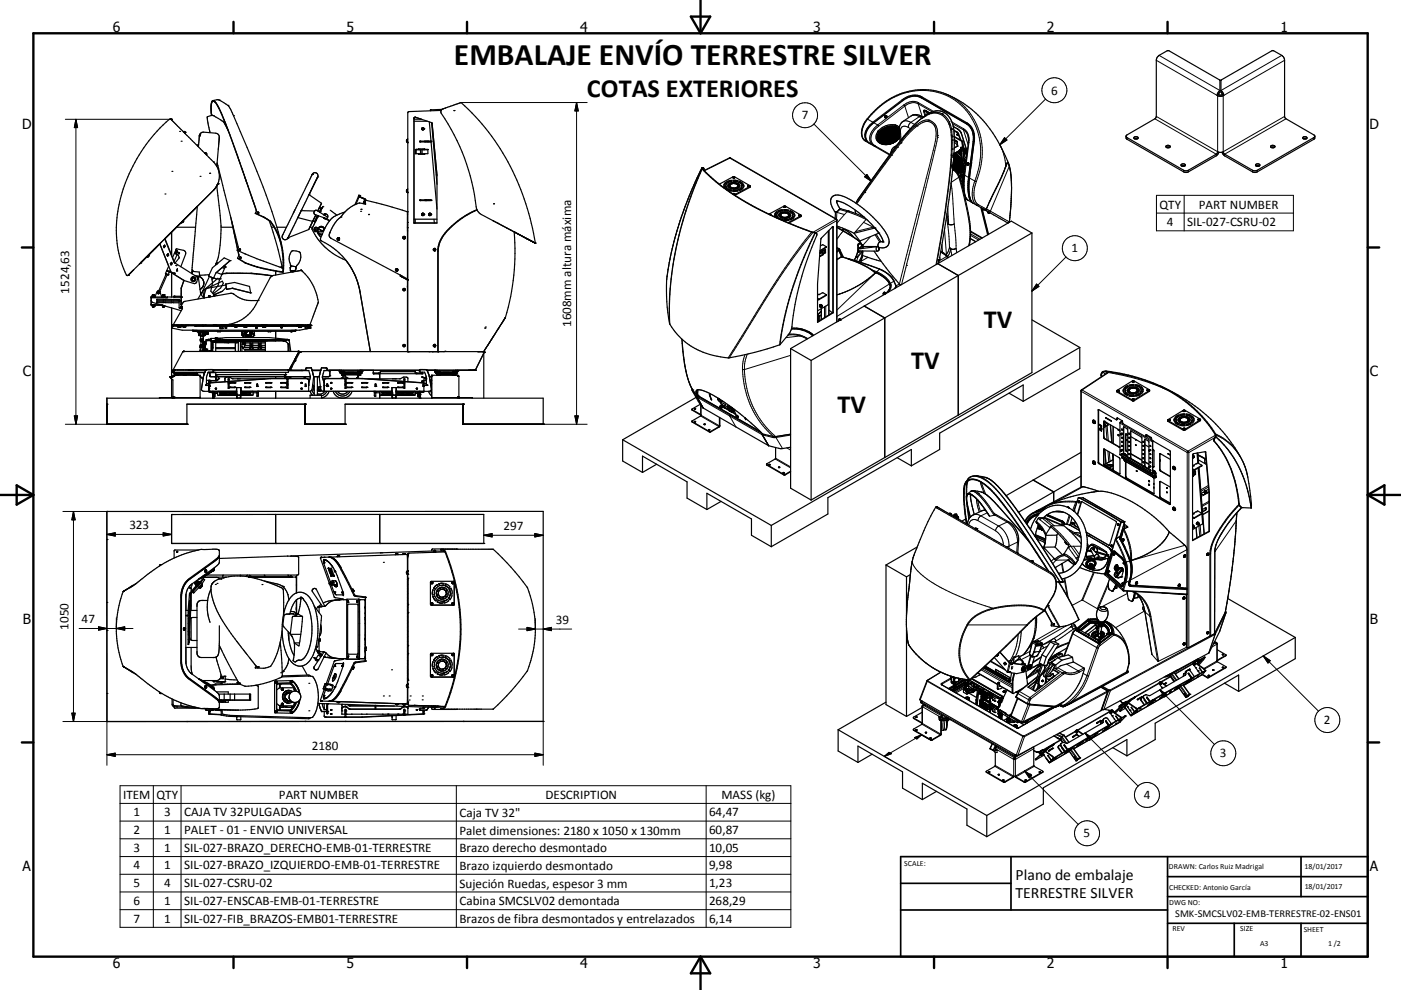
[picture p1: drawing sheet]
<svg xmlns="http://www.w3.org/2000/svg" width="420mm" height="297mm" viewBox="0 0 420 297" stroke-linecap="round" stroke-linejoin="round" font-family="sans-serif">
<defs><g id="words">
<text font-size="9.4" x="136.1" y="19.5">EMBALAJE ENVÍO TERRESTRE SILVER</text>
<g font-size="7.9">
<text x="175.9" y="29">COTAS EXTERIORES</text>
<text x="295" y="98.4">TV</text>
<text x="273.2" y="110.6">TV</text>
<text x="251.1" y="124">TV</text>
</g>
<g font-size="4.7">
<text x="304.5" y="263.9">Plano de embalaje</text>
<text x="304.5" y="269.3">TERRESTRE SILVER</text>
</g>
<g font-size="4.2">
<text x="33.9" y="9.6">6</text>
<text x="103.9" y="9.6">5</text>
<text x="173.9" y="9.6">4</text>
<text x="243.8" y="9.6">3</text>
<text x="313.9" y="9.6">2</text>
<text x="383.9" y="9.6">1</text>
<text x="6.7" y="38.7">D</text>
<text x="410.5" y="38.7">D</text>
<text x="6.9" y="112.9">C</text>
<text x="410.7" y="112.9">C</text>
<text x="6.9" y="187.1">B</text>
<text x="410.7" y="187.1">B</text>
<text x="6.8" y="261.4">A</text>
<text x="410.7" y="261.4">A</text>
<text x="33.9" y="290.4">6</text>
<text x="103.9" y="290.4">5</text>
<text x="173.9" y="290.4">4</text>
<text x="243.8" y="290.4">3</text>
<text x="313.9" y="290.4">2</text>
<text x="383.9" y="290.4">1</text>
</g>
<g font-size="3.9">
<text x="315.1" y="28.4">6</text>
<text x="240.4" y="35.8">7</text>
<text x="347.6" y="62.6">QTY</text>
<text x="359.4" y="62.6">PART NUMBER</text>
<text x="349.8" y="67.8">4</text>
<text x="355.9" y="67.9">SIL-027-CSRU-02</text>
<text x="321.2" y="75.7">1</text>
<text x="20.7" y="88.1" transform="rotate(-90 20.7 88.1)">1524,63</text>
<text x="171.3" y="98.1" transform="rotate(-90 171.3 98.1)">1608mm altura máxima</text>
<text x="38.8" y="158.7">323</text>
<text x="151" y="159">297</text>
<text x="20.5" y="189" transform="rotate(-90 20.5 189)">1050</text>
<text x="24.5" y="187">47</text>
<text x="166.6" y="187.2">39</text>
<text x="396.9" y="217.3">2</text>
<text x="93.5" y="224.9">2180</text>
<text x="365.8" y="227.2">3</text>
<text x="36.9" y="239.6">ITEM</text>
<text x="46.9" y="239.6">QTY</text>
<text x="83.6" y="239.6">PART NUMBER</text>
<text x="163.6" y="239.6">DESCRIPTION</text>
<text x="216.3" y="239.8">MASS (kg)</text>
<text x="342.9" y="239.8">4</text>
<text x="40" y="244.9">1</text>
<text x="49.2" y="244.9">3</text>
<text x="55.2" y="244.9">CAJA TV 32PULGADAS</text>
<text x="137.8" y="245">Caja TV 32&quot;</text>
<text x="212.6" y="244.9">64,47</text>
<text x="40" y="250.3">2</text>
<text x="49.2" y="250.3">1</text>
<text x="55.2" y="250.3">PALET - 01 - ENVIO UNIVERSAL</text>
<text x="137.8" y="250.4">Palet dimensiones: 2180 x 1050 x 130mm</text>
<text x="212.6" y="250.3">60,87</text>
<text x="324.9" y="251.2">5</text>
<text x="40" y="255.5">3</text>
<text x="49.2" y="255.5">1</text>
<text x="55.2" y="255.5">SIL-027-BRAZO_DERECHO-EMB-01-TERRESTRE</text>
<text x="137.8" y="255.6">Brazo derecho desmontado</text>
<text x="212.6" y="255.5">10,05</text>
<text x="40" y="260.9">4</text>
<text x="49.2" y="260.9">1</text>
<text x="55.2" y="260.9">SIL-027-BRAZO_IZQUIERDO-EMB-01-TERRESTRE</text>
<text x="137.8" y="260.9">Brazo izquierdo desmontado</text>
<text x="212.6" y="260.9">9,98</text>
<text x="40" y="266.2">5</text>
<text x="49.2" y="266.2">4</text>
<text x="55.2" y="266.2">SIL-027-CSRU-02</text>
<text x="137.8" y="266.3">Sujeción Ruedas, espesor 3 mm</text>
<text x="212.6" y="266.2">1,23</text>
<text x="40" y="271.5">6</text>
<text x="49.2" y="271.5">1</text>
<text x="55.2" y="271.5">SIL-027-ENSCAB-EMB-01-TERRESTRE</text>
<text x="137.8" y="271.6">Cabina SMCSLV02 demontada</text>
<text x="212.6" y="271.5">268,29</text>
<text x="40" y="276.8">7</text>
<text x="49.2" y="276.9">1</text>
<text x="55.2" y="276.9">SIL-027-FIB_BRAZOS-EMB01-TERRESTRE</text>
<text x="137.8" y="276.9">Brazos de fibra desmontados y entrelazados</text>
<text x="212.6" y="276.9">6,14</text>
</g>
<text font-size="3.1" x="352.3" y="275.3">SMK-SMCSLV02-EMB-TERRESTRE-02-ENS01</text>
<g font-size="2.4">
<text x="271.1" y="259.7">SCALE:</text>
<text x="350.4" y="260.8">DRAWN: Carlos Ruiz Madrigal</text>
<text x="391.1" y="260.6">18/01/2017</text>
<text x="350.5" y="267">CHECKED: Antonio García</text>
<text x="391.2" y="266.7">18/01/2017</text>
<text x="350.5" y="271.4">DWG NO:</text>
<text x="351.5" y="279.3">REV</text>
<text x="371.9" y="279.4">SIZE</text>
<text x="390.9" y="279.6">SHEET</text>
<text x="377.8" y="283.9">A3</text>
<text x="398.2" y="283.8">1 /2</text>
</g>
</g></defs>
<g fill="none" stroke="#000" stroke-width=".36">
<path d="M51.2 35.7h-.1a16.3 16.3 0 0 0-4.9 4.6 44.6 44.6 0 0 0-11.2 31.8 25.4 25.4 0 0 0 3.1 10.6l.3-.1M51.2 35.7v.1M51.2 35.8h.1M51.3 35.8l10.7 10.8a9.6 9.6 0 0 1 3.5 4.6 5.9 5.9 0 0 1-.2 3.9M55.1 39.5h-.1M55.1 39.5l.4 .5M55.2 39.4l-.1 .1M55.2 39.4h.1M55.3 39.4v.1M55.3 39.5l.3 .4M55.4 39.5h.1M55.5 39.7h.1"/>
<path d="M55.5 40h.1M55.6 39.9l-.1 .2M62.2 35l.1 1.5 .7 3.3M62.2 35h.1M63.4 34.6l-.1-3.2a.94 .94 0 0 1 .8-1.2l.5 .5a42.6 42.6 0 0 1 4.4 10.1l3.9 10.9M63.4 34.6l1.3 .5a4.4 4.4 0 0 1 2.6 1.9l1.1 2.2M63.4 34.6l-1.2 .4M63.5 34.6l-.1-3.3a.65 .65 0 0 1 .3-.9 .65 .65 0 0 1 .9 .4l1.2 2 2 4.8M63.8 30.2l1.2-.3a6.1 6.1 0 0 1 5 4.8 266 266 0 0 1 13.4 34.8l1 3.8M67.9 37.8l4.7 12.8 4.2 12.8M124.1 36.4h4M124.4 35.2h.2"/>
<path d="M124.5 35.2l-.4 .3v31.4h6.9v-14.2l-1.5-15.8M124.6 35.2l1.7 .6h-2.2M124.6 35.2l4.9 1.7M126.7 38.5l.3 .1-.1 .2-.3-.2zM127.1 38.8l-.4 .2M127.1 38.7h.1M127.1 38.8l-.1-.4h-.3l-.2 .2 .2 .3M127.1 38.7a.36 .36 0 0 0-.3-.4 .36 .36 0 0 0-.4 .3 .36 .36 0 0 0 .3 .4M127.1 38.7l-.3 .3M128.7 36.6l2.3 26.1M129.5 37l-.1-.2 1.6 18.5M132.2 33.1l-9.6 .4-.3 .3v71.7"/>
<path d="M132.5 32.8l-3.5 .1v.4M132.9 32.6l-.1 .1M138.2 30.8l-4.1 1.4a2.18 2.18 0 0 0-1.9 1.3v.2a65.3 65.3 0 0 1 10.8 29.1l1 1.3 3.9 2.2M138.2 30.8h.1M138.2 30.8a70.9 70.9 0 0 1 22.3 42.2M263.4 40l-.3 .6M263.4 39.9l-.3 .7M263.4 39.2l-.2 .3M263.6 40l.1 .1M263.7 39.9v.1M263.7 40h.1M263.8 39.9h-.1"/>
<path d="M263.8 39.9v.1M263.8 39.9h.1M263.9 39.8v.1M263.9 39.9h.1M264 39.9v.1M264.1 39.8h.1M264.1 39.8l-.1 .2M264.2 39.8l.1 .2M264.2 39.9l-.1 .2M264.3 40l-.3 .1M264.3 40l-.2 .1M264.4 39.8h.2"/>
<path d="M264.4 39.7v.1M264.4 40l-.1 .1M264.5 40h.2M264.5 40h-.1M264.5 39.6l.2 .1M264.5 39.6l-.1 .1M264.6 38.7l-1 .9M264.6 38.7l-1.2 1.3M264.7 39.3l-.3 .2 .3-.1M264.7 39.7v.1M264.7 39.3h.1M264.7 39.8h-.1"/>
<path d="M264.7 39.6l-.2 .2M264.7 39.3l-.2 .2M264.7 39.7l-.1 .1M264.8 39.5v.1M264.8 39.5h.1M264.8 39.9h.1M264.8 39.9h.3M264.8 39.9v.1M264.8 39.2h.1M264.8 40h.1M264.8 39.4v.1M264.8 39.4h.3"/>
<path d="M264.8 39.2h.2M264.8 39.6h.2M264.8 40h.2M264.8 39.4h.1M265 39.3l-.2 .2M265 40h-.1M265 39.9v.1M265 39.6h.1M265 39.2h-.1M265.1 39.9l-.1 .1M265.1 39.5l-.3 .1M265.1 39.4h.1"/>
<path d="M265.1 39.5l-.1 .1M265.1 39.9h.1M265.1 39.1l-.3 .1M265.1 39.4v.1M265.1 39.1l-.1 .1M265.1 39.5h.1M265.1 39.1l-.2 .1M265.1 39.4l-.1 .2M265.1 40l.2 .1M265.2 39.6v.1M265.2 39.7l.1 .1M265.2 39.9l-.1 .1"/>
<path d="M265.2 35l.1 .2M265.2 39.3l.1 .1M265.2 39h.1M265.3 35.2v.1M265.3 39.8h.1M265.3 39h.1M265.3 39.4h.1M265.3 35.3h.1M265.3 34.9l.1 .1M265.3 39.9h.2M265.3 39.9h-.1M265.4 35.3h.1"/>
<path d="M265.4 39.9v.2M265.4 34.8l.2 .1h-.3M265.4 34.8l-.1 .1M265.4 35h.1M265.4 34.8l.1 .1M265.4 39.5h.1M265.4 39.5l-.2 .1M265.4 39h.1M265.4 35.3h.2M265.4 34.9v.1M265.5 39.1l-.3 .2M265.5 34.9h-.1"/>
<path d="M265.5 34.9h.1M265.5 39.7h-.2M265.5 39.1h.1M265.5 39.7l-.1 .1M265.5 39.9v.1M265.5 39.5h.1M265.5 38.9v-.1l-.3 .2M265.5 38.9v.1M265.5 39.5l-.1 .2M265.5 39.1l-.2 .2M265.5 39.5v.1M265.5 39.5v.2"/>
<path d="M265.5 39.7h.1M265.6 34.6l-.3 .2v.4M265.6 34.6l.2 .1M265.6 34.6l.1 .1M265.6 39.4v.1M265.6 39.9h.1M265.6 39.7v.2M265.6 39.5h.1M265.7 38.9l.1 .2M265.7 39.8v.1M265.7 35.3h-.3M265.7 39.5h.1"/>
<path d="M265.7 38.9l.2 .1M265.7 34.7l.1 .4M265.7 40h.2M265.7 40l-.1 .1M265.7 39.6v.2M265.7 39.3l-.1 .1M265.7 34.7h.1M265.7 39.6h.1M265.7 39.2l.2 .1M265.7 39.2l-.1 .2M265.7 39.6l-.1 .1M265.7 40l.1 .1"/>
<path d="M265.8 34.7v.1M265.8 35.1l-.4 .1M265.8 38.9h-.1M265.8 35.1l-.1 .2M265.8 39.1h.1M265.8 39.5h-.1M265.8 39.5h.1M265.8 34.8l-.2 .5M265.8 34.9v.2M265.8 34.8l.1 .1M265.8 39.6l.1 .1M265.8 39.8l-.1 .1"/>
<path d="M265.9 39.8l-.3 .1M265.9 39.8h-.1M265.9 39.7h.1M265.9 38.7h-.1M265.9 39.7v.1M265.9 39l-.1 .1M265.9 39.8h.1M265.9 39.4l-.1 .1M265.9 38.6v.1M265.9 39.3l-.1 .2M265.9 39.3v.1M266 38.6l-.4 .1h.2"/>
<path d="M266 38.6h-.1M266 38.6l-.1 .1M266 39.1v.1M266 39.5v.1M266 39.2h.1M266 39.8v.2M266 39.6h.2M266 38.7v.1M266 40h.2M266 40h.1M266 38.8h.1M266 39.8h.3"/>
<path d="M266 38.8l.2 .1M266 39.8h.1M266 39.2l.1 .1M266.1 39.2h.1M266.2 39.6l-.1 .1M266.2 38.6h.1M266.2 38.6l-.2 .1M266.2 39.2l-.1 .1M266.2 38.9h.1M266.2 40h-.1M266.2 40h.1M266.2 39.6h.1"/>
<path d="M266.2 38l-1.6 .7M266.3 39.9l-.3 .1M266.3 38.6v.1M266.3 39.9l-.1 .1M266.3 39.2h-.1M266.3 39.6h-.1M266.3 38.6l-.3 .1M266.3 39.4l-.3 .1M266.3 39.8h.1M266.3 39.4h.1M266.3 38.8l-.1 .1M266.3 39.4v.1"/>
<path d="M266.3 39.8v.1M266.3 39.5v.1M266.3 38.8h.1M266.3 39.5h.1M266.3 39.1h-.3M266.3 38.7v.1M266.3 39.1v.1M266.3 39v.1M266.3 38.7l-.3 .1M266.4 39.3v.1M266.4 39.3l.2 .1M266.4 38.9l.1 .1"/>
<path d="M266.4 39.7l.1 .1M266.4 38.6l.3-.2v.2M266.4 39.3l.1 .1M266.4 39.4h.2M266.4 39.2v.1M266.4 38.6h.1M266.4 39.8h.2M266.5 39.4h.1M266.5 39.2h-.1M266.5 39h.1M266.6 39.9h.1M266.6 39.9l-.2 .1"/>
<path d="M266.6 39.7l-.1 .1M266.6 39.9l.1 .1M266.6 39h.1M266.6 39h-.1M266.6 39.3v.1M266.6 39.1h.1M266.6 39.1l-.1 .1M266.6 39.5l-.2 .2M266.6 39.5h.1M266.7 39.7l-.1 .1M266.7 39.5h.1M266.7 39.1v.2"/>
<path d="M266.7 39.3h-.1M266.7 38.6h-.2M266.7 39.5v.2M266.7 38.9l-.1 .1M266.7 39.2l-.1 .2M266.7 38.5l-.3 .1M266.7 38.9h.1M266.7 39.6h.1M266.7 38.9l-.2-.2-.1 .2M266.8 39.8v.1M266.8 39.8l.1 .1M266.8 39.8h.1"/>
<path d="M266.8 38.7h.1M266.8 39l.2 .1M266.8 39.9h.1M266.8 38.6v.1M266.8 39.5h.1M266.8 38.7l.1 .1M266.8 38.6h.3M266.8 38.9v.1M266.9 39.9h.1M266.9 39.5h.1M266.9 38.9h-.1M266.9 39.3l.1 .2"/>
<path d="M266.9 38.4l.2-.1zM266.9 39.2l.2 .1M266.9 38.9h.2M266.9 39.2v.3M266.9 38.9h.1M267 39.6l.1 .1M267 39.6l-.2 .2M267 39.9h-.1M267 39.6l-.1 .1M267 39.5h-.1M267 39.5h.1M267 39.1h.1"/>
<path d="M267 39.8v.1M267 38.7h-.1M267.1 38.7h-.1M267.1 39.1h-.1M267.1 39.8h-.1M267.1 39l-.1 .1M267.1 39.4l-.1 .1M267.1 39.7v.1M267.1 39.3h.1M267.1 38.9h.1M267.1 39.8h.1M267.1 39.7l-.3 .1"/>
<path d="M267.1 39v.1M267.1 38.9v.1M267.1 39.3v.1M267.1 38.6v.1M267.1 39h.1M267.1 37.8l.9 .1M267.1 37.8l-.4 .1M267.1 37.8l-1.3 .3-1.2 .6M267.2 38.6h-.4M267.2 38.6l-.1 .1M267.2 39.9h.1M267.2 39.9v.1"/>
<path d="M267.2 39.5v.1M267.2 40h.1M267.2 39.6h.2M267.2 39.2h.1M267.2 38.8h.1M267.2 38.4h.1M267.2 38.8l.2 .1M267.2 40h.2M267.2 38.4l.1 .1M267.3 38.5h.1M267.3 38.6l-.1 .2M267.3 38.6l.2 .1"/>
<path d="M267.3 39l-.1 .2M267.4 39.2h.1M267.4 39h.1M267.4 39h-.1M267.4 40h-.1M267.4 38.6h-.1M267.4 38.6h.1M267.4 38.8v.1M267.4 39.9v.1M267.5 38.6v.1M267.5 39.6h-.3M267.5 39.2h-.2"/>
<path d="M267.5 38.4l-.1 .1M267.5 38.8h-.1M267.5 39.9h-.1M267.5 39.5h-.1M267.5 39.9l-.1 .1M267.5 38.8l-.1 .1M267.5 39.8l-.3 .1M267.5 39.5l-.1-.2-.2 .2M267.5 39.5h.1M267.5 39.8h.1M267.5 39.1l-.2 .1M267.5 39.1v.1"/>
<path d="M267.5 39.8v.1M267.5 38.8h.1M267.5 38.4v.1M267.5 38.7h.1M267.5 39v.1M267.5 38.4h-.3M267.5 38.4h.1M267.5 38.7v.1M267.5 39.1h.1M267.6 39.6l.2 .1M267.6 39.6l.3 .1M267.6 40h.1"/>
<path d="M267.6 39.2l.2-.1 .1 .2M267.6 38.9h.1M267.6 39.3h.2M267.6 39.9v.1M267.6 39.5v.1M267.6 39.2v.1M267.6 38.4l.2 .2M267.6 38.5h.3M267.6 39.5h.1M267.6 39h.1M267.7 39h.1M267.7 39.5h.1"/>
<path d="M267.7 39.5h-.1M267.7 38.7l.2 .1M267.7 38.7l-.1 .2M267.8 39.7h-.1M267.8 39.3h.1M267.8 39.5h.1M267.8 39.7h.1M267.9 39.9h-.3M267.9 39.5v.1M267.9 38.9l-.2 .1M267.9 39.9h.1M267.9 38.6h-.1"/>
<path d="M267.9 39.9l-.1 .1M267.9 39.9v.1M267.9 39.3h-.1M267.9 38.9h.1M267.9 39.6l-.1 .1M267.9 38.5l-.2 .1M267.9 38.8h.1M267.9 38.4h-.3M267.9 38.4h.1M267.9 38.8v.1M267.9 38.4v.1M267.9 38.5h.1"/>
<path d="M267.9 38.8l-.1 .2M268 37.9l.4 .1M268 39.7l.1 .1M268 39.8h.1M268 39.4h.2M268 38.6h.1M268 39.7v.1M268 38.6v.1M268 39v.1M268 39.1h.1M268 38.9v.1M268 39.6v.1"/>
<path d="M268 39.8h.2M268 39.4h.1M268 38.5v.1M268 38.7h.1M268 38.9l.2 .2M268 38.9l.3 .1M268 38.9h.1M268 38.5l.3 .1M268.1 39.1h.1M268.2 39.8h-.1M268.2 39.9l.1 .1M268.2 39.9l-.3 .2"/>
<path d="M268.2 39.4h-.1M268.2 38.2a4.7 4.7 0 0 0-4.3 1.6M268.2 40l.1 .1M268.2 39.2l-.2 .2M268.2 39.6h.1M268.2 39.2h.1M268.2 39.6h-.2M268.2 38.7h-.1M268.2 37.5h.1M268.3 40h.1M268.3 38.2v.2M268.3 39.4h-.1"/>
<path d="M268.3 39l-.2 .1M268.3 39.6h.1M268.3 39.7l-.1 .1M268.3 40v.1M268.3 38.7h-.2M268.3 39.2v.1M268.3 37.5a4.8 4.8 0 0 0-5.7 3.7 2.37 2.37 0 0 0 2 2.1M268.3 39.3v.1M268.3 38.6v.1M268.3 38.2l.1 .1M268.3 39.6v.1M268.3 39.7h.1"/>
<path d="M268.3 38.4l.1 .1M268.3 39.4h.1M268.3 39h.1M268.3 37.5l1.3 .7M268.3 38.2h.1M268.3 38.9v.1M268.3 38.5v.1M268.3 38.5h-.3M268.3 38.5l.1 .1M268.3 38.6h.1M268.3 37.5h.2M268.4 38.6h-.1"/>
<path d="M268.4 39.1l.2 .1M268.4 39.8v.1M268.4 39.5h.1M268.4 37.9l.7 .3M268.4 38l.3 .1M268.4 38.2v.1M268.4 39.5h.2M268.4 39v.1M268.4 38.8h.1M268.4 39.7v.2M268.4 39.7v.1M268.4 38.2h.1"/>
<path d="M268.5 38.8h.1M268.5 38.6l-.1 .2M268.5 39h-.1M268.5 38.6h.2M268.5 38.6l.2 .1M268.5 39.3v.2M268.5 38.9h.2M268.5 38.9v.1M268.5 38.3l-.1 .2M268.5 39.7v.2M268.6 39.7h.1M268.6 38.3l1 .7"/>
<path d="M268.6 38.1v.1M268.6 39.9h-.1M268.6 39.7h-.2M268.6 38.2l1 .8M268.6 39.9h-.2M268.6 39.9h.1M268.6 39.5h.1M268.6 39.5h-.1M268.6 38.8h-.1M268.7 39.8l-.1 .1M268.7 39.5h-.1M268.7 39.8h-.1"/>
<path d="M268.7 38.8h-.1M268.7 38.7h.1M268.7 39.3v.1M268.7 38.9v.1M268.7 39.3l-.3 .2M268.7 39.4v.1M268.7 39.8h.1M268.7 39.7v.1M268.7 38.6h.1M268.7 39.4h.1M268.7 39.4l-.1 .1M268.7 39v.1"/>
<path d="M268.7 39.1l-.1 .1M268.7 38.7l-.1 .1M268.7 39l-.1 .2M268.7 38.6v.1M268.8 39.6h.2M268.8 39.2v.1M268.8 39.5v.1M268.8 39.3h.1M268.8 38.8l.1 .1M268.8 38.8v.1M268.8 38.9h.1M268.8 38.8l.2 .1"/>
<path d="M268.8 38.9h.2M268.8 38.7v.1M268.8 38.7l.3 .1M268.8 39.1v.1M268.9 38.9h.1M268.9 39l-.1 .1M268.9 38.8l.1 .1M268.9 39l.1 .2M269 39h-.1M269 39h.1M269 40h-.1M269 39.3h-.2"/>
<path d="M269 39l.1 .2M269 39.2v.1M269 39.9v.1M269 39.5v.1M269 39.2l-.1 .1M269 38.9h.1M269.1 39.4l-.3 .1M269.1 39.9l-.2-.1-.1 .2M269.1 39.9h-.1M269.1 39.2h-.1M269.1 39.4h.1M269.1 39.5h-.1"/>
<path d="M269.1 38.2l.5 .4M269.1 39.5h.1M269.1 39.4v.1M269.1 39.5l-.1 .1M269.1 38.8l-.1 .1M269.1 38.8h.1M269.1 39.7h.1M269.1 39.3h.1M269.2 39h.1M269.2 39.7v.1M269.2 39.2v.1M269.2 39.7l.1 .1"/>
<path d="M269.2 38.9l.1 .1M269.2 39.6l-.1 .1M269.2 39.3l.2 .1M269.2 38.9v.1M269.2 39.9l-.1 .1M269.2 39.2l-.1 .1M269.2 39.4h.1M269.2 39.2l.1 .2M269.2 39.9v.2M269.2 39.5v.2M269.2 39.2h.1M269.2 39.5l.1 .3"/>
<path d="M269.3 39.5l-.1 .1M269.3 39.1l-.1 .1M269.3 39.9l-.1 .2M269.3 39.1l.1 .2M269.3 39.5v.2M269.3 39.5l.2 .1M269.3 39.5h.1M269.3 39.1h.1M269.3 39.9v.1M269.3 39.7v.1M269.3 39.3v.1M269.3 39.9v.2"/>
<path d="M269.4 39.9h.1M269.4 39.9h-.2M269.4 39.7l-.2 .1M269.4 40h.1M269.4 39.3h-.1M269.4 39.1h.1M269.4 39.3v.1M269.4 39.9v.2M269.4 39.9v.1M269.5 39.2l-.1 .1M269.5 39.6l-.2 .1M269.5 39.1v.1"/>
<path d="M269.5 39.6l-.1 .1M269.6 39.8h.1M269.6 39.6v.2M269.6 39.1l.3 3.2M269.6 39.3v.2M269.7 39.6l-.1 .2M276.8 35.2a3.1 3.1 0 0 0-3.6-.4l-2.5 1.7a2.7 2.7 0 0 0-1.1 2.6M277.4 33.2h.1M277.5 33.2l1.2 .7M285.8 38l.3 3.5-.2 6.5M285.8 38a4.9 4.9 0 0 0-6.5-4.4l-1.7 .9a35.2 35.2 0 0 0-8.9 9.4l-11.5 16M285.8 38l1.5 .8 .8 .9 1.6 5.1"/>
<path d="M286 39l1.3 1 .8 2.1M286 39.2l1.1 .8 .8 2M291.6 39.6v.1M291.6 39.7l.2 2.1-1.6 12.6 .1 3.5a4.3 4.3 0 0 0 1.1 2.8M291.6 39.7l.2 2.8-1.4 10.8a15 15 0 0 0 .3 6.2l.2 .3M291.6 39.7l-.6-1.3-.9-1-13.9-8.1a5.1 5.1 0 0 0-5.5 .9l-8.7 6.6a4.5 4.5 0 0 0-2.2 5.2l1.2 1.2 5.7 3.3M291.8 39.5l.3 1.4-.1 1.5-1.4 11a12.5 12.5 0 0 0 .5 6.9M364.9 28.6a1.86 1.86 0 0 0 2 0M365.3 28.4l.4-.8-.1-3.6-15.1-8.8h-.5l-2.5 1.4-.5 .5-.3 .8-.1 17.4-8.8 5.3-.2 .8 .3 .4 17.3 9.9 1.1-.1 8.3-4.8 .8-1.1M365.3 28.4l-.4 .2M365.3 28.4l.5 .2 .7-.2M365.7 27.2l-.6 .7-.2 .7"/>
<path d="M366.1 24.1v3.5l.4 .8M366.1 27.2l.6 .7 .2 .7M366.1 24l15.3-8.8h.5l2.4 1.4 .5 .5 .3 1 .1 17.2 9 5.5v.7l-.3 .3-17.4 9.9-1-.1-8.3-4.8-.8-1.1M366.1 24v.1M366.5 28.4l.4 .2M59.5 43.7l-.1 .2M59.5 43.4l.3-2.7a1.23 1.23 0 0 1 1.3-1l3.5 .3a1.86 1.86 0 0 1 1 2.5l-.6 7.4M59.5 43.4l-.4 .3M59.5 43.4v.7M61.4 45.9l.5 .5M61.4 45.9h.1M61.4 45.9v.1"/>
<path d="M61.5 45.9h.1M61.5 45.9h.2M61.7 45.9l.1 .1M61.7 45.9h.1M61.8 45.9v.1M61.8 46l.1 .1M61.9 46.1h.1M61.9 46.1v.3M61.9 46.4v.1M65.1 49.5l-.1 .1M65.1 48.8l6.3 25.3-.3 1 5.9 2.5 7.6 2.8-1.7-7.2-2.2-7M65.3 55.1l-1.3 2-21.5 21.5"/>
<path d="M65.3 55.1l-.3 .7a80.8 80.8 0 0 1 1.1 16.6l-.6 4.8-.8 2.1M73.1 52.3l.6 1.8M73.8 54.1l3.1 9-.3 .9M93.2 57.2l-.6 1.2 3.8 2.6M93.6 52.3l-8.9 18.3M93.6 52.3h.1M93.6 52.3a.89 .89 0 0 1 1.2-.4 .89 .89 0 0 1 .4 1.2M93.7 56.2l-3.4 7M93.8 56.1l-.6 1.1M94.2 55.2l-.4 .9M94.6 54.4l-.4 .8M94.6 54.4l-.9 1.8"/>
<path d="M95.1 53.4l-.5 1M95.2 53.2l-.1 .2M95.2 53.1v.1M95.2 53.1h.1M107.5 58.8l-1.1 2.6M107.6 58.7l-.1 .1M107.6 58.6v.1M107.6 58.6l.2 .1-.1 .3M107.6 58.6h.1M107.7 59h.1M107.7 59l.1 .1M107.7 59l-1 2.2"/>
<path d="M107.7 59l1.6 .6M107.8 59.1l1.5 .6M109.3 59.8h.1M109.3 59.7v.1M109.3 59.6v.1M109.3 59.6l.1 .2M109.4 59.8h.1M109.4 59.8l-.1 .4M122 56.9l-.1 .1 .1 .6M122 42.6h.2M122 41.9h.1M122 41.9l-.1 .1 .1 .6"/>
<path d="M122 57.6h.1M122 56.9h.1M122.2 41.9l-.1 .7M122.2 56.9v.7M122.3 56.7v1.1M122.3 41.7v1.1M124.5 44.9h3.8v1.2h-3.8zM124.6 44.9v1.2M124.8 44.9v1.2M125.5 46.1v.2h1.8v-.2M125.5 44.9v-.2h1.8v.2M125.9 42.3h3.3v.2h-3.3z"/>
<path d="M125.9 60h3.3v.2h-3.3zM126.1 44.9v1.2M126.2 44.9v1.2M126.6 44.9v1.2M127.3 44.7v.2M127.3 46.1v.2M127.4 42.3h.1M128.1 42.3h.1M128.6 42.3h.1M130.8 52.5h.2M210.5 50.3a106.2 106.2 0 0 0-10.6 33.6 50.5 50.5 0 0 0 .9 13.4 21 21 0 0 0 17.9 10 92.1 92.1 0 0 0 15.2-3.9l2.7-3.3 .6-1a99.7 99.7 0 0 1 7.7-28.8l-.3-.4a18.4 18.4 0 0 1-5.6-1.9l-2.8-1.2M210.5 50.3v.3a68.4 68.4 0 0 0 23.6 15.4l9.2 3.6 1.3 .3"/>
<path d="M210.5 50.3l.4 .1M210.5 50.3h.1M210.9 50.4h-.3a19.9 19.9 0 0 0 5.5 5.2l4.2 3M210.9 50.4l.2 .7M211.1 51.2l7.8-3.9 31.9 18.5 .1 30.8M215.7 55.3l4.4-2.3 4.8 2.8M217.5 54.7l-.5 .8 .6 .1 .3-.5M217.5 54.7l.5 .2-.1 .2M217.5 54.7v.3M217.5 55l.4 .1M217.5 55l-.4 .5M217.6 56l.3 .5"/>
<path d="M217.6 56l-.5 .1M217.6 55.8l.5 .6-.6 .2-.4-.6M217.6 55.8v.2M217.6 55.8h-.6l.1 .2M217.9 56.9l.4-.3 1.1 .4-.2 .3zM217.9 54.5l1.3-.4 .2 .3-1.1 .3zM218.2 55.8h.6l.2 .3-.5 .2zM218.3 56h.5M218.3 56.6v.3M218.3 56.9l1 .3M218.3 56.9l-.2 .1M218.5 55.1l.5 .2-.2 .2"/>
<path d="M218.5 55.1l-.3 .5 .6-.1M218.5 55.1v.3M218.5 55.4l.4 .1M218.5 55.4l-.2 .2M218.5 55.4h.1M218.7 55a.6 .6 0 0 1 1 .1l-.6 .1zM218.8 55.8v.2M218.8 56l.1 .2M219.1 56.2l.6 .2-.1 .3-.6-.2M219.1 56.2v.2M219.1 56.4l.5 .2M219.1 56.2l-.4 .2 .3 .1"/>
<path d="M219.1 56.4l-.1 .1M219.2 54.1v.2M219.2 54.3l.1 .1M219.2 54.3l-1.1 .3M219.5 55l.1 .1M219.5 55l-.5 .1M219.6 54.7l-.1 .3M219.6 55l-.6 .2M219.7 53.3h.6M219.7 53.2v.1M219.7 53.3h.1M219.8 53.1l.5 .1"/>
<path d="M219.8 53.1l-.1 .2M219.8 54.1l1.5 .1-.3 .3-1.2-.1zM219.8 57.3v.1M219.8 54.3l1.3 .1M219.8 57.1v.2M219.8 57.1v.3M219.9 56.6v.1M219.9 55h.7M219.9 55v-.3l.9 .1-.3 .3M219.9 56.4v.2M219.9 55l.6 .1M219.9 58.2h.2"/>
<path d="M219.9 58.1v.1M220 53.3h.1M220 53.2v.1M220 58.1v.1M220 58.1l.1 .1M220 58.1h-.1M220 53.2l.1 .1M220.3 58.1l-.6 .1M220.3 53.2v.1M220.3 58.1v.1M220.3 58.3l-.3 .1M220.3 58.2l-.4 .1"/>
<path d="M220.3 53.2l-.6 .1M220.3 53.3h.1M220.3 58.2v.1M220.3 58.6l6.1 3.6 4.7 2.3M220.5 56.3l.3 .3-.9 .1v-.3M220.5 56.3l-.6 .1M220.5 56.6h-.6M220.5 56.3v.3M220.5 56.6l.1 .1M220.7 55.2l.3-.3 .6 .4-.5 .2zM220.7 56.3l.4-.3 .5 .2-.6 .4zM221 55.2l.4 .2-.4-.2"/>
<path d="M221 56.9l.3 .4-1.5 .1M221 54.9v.3M221 56.9v.3M221 57.2l.1 .1M221 56.9l-1.2 .2M221 57.2l-1.2 .1M221 55.2l-.1 .1M221.1 56.3l-.2 .1M221.1 56.3l.3 .1M221.1 56v.3M221.4 54.7a.93 .93 0 0 1 1.3 .4l-.5 .1zM221.7 54.6l.8 .5"/>
<path d="M221.7 54.6l-.1 .1M221.7 55.5l-.5 .1v.3M221.7 55.8l-.5 .1M221.7 55.5v.5l-.5-.1M221.7 55.5v.3M221.7 55.8l.1 .1M221.7 54.4v.2M222.2 56.3l.5 .2-.2 .2M222.2 56.3v.3M222.2 56.6l.3 .1M222.2 56.3l-.8 .5a.79 .79 0 0 0 1.1-.1M222.2 56.6l-.6 .4"/>
<path d="M222.9 55.4h-.6l.1 .7M222.9 55.6l-.5 .1M222.9 55.4v.2M222.9 55.4l.1 .4M222.9 55.6l.1 .2M223 55.8v.1M223 55.8l-.1 .4-.6-.1 .1-.1M224.1 55.8l.2 .1M224.2 55.8l.1 .1M224.3 55.9h.4M224.4 55.7v.1M224.4 55.7h.1"/>
<path d="M224.5 55.7l-.1 .1M224.5 55.7v.1M224.7 55.9h-.4M224.7 55.8v.1M224.7 55.7l-.6 .1M224.7 55.7v.2M224.7 55.9h.1M224.9 55.8l-4.8 2.7M224.9 55.8l-.1 .4-4.5 2.4M257.1 59.9l-.5 1M257.2 59.9h-.1M260.7 43l-1.3-.8a3.6 3.6 0 0 1-.6-4.7 20.6 20.6 0 0 1 23.3-9.8 32.2 32.2 0 0 1 19 18.4 21 21 0 0 1 2.1 12.3l-.7 8.3"/>
<path d="M260.7 43l.2 .2M260.7 43h.1M263.1 40.6a1.95 1.95 0 0 0 .8 2.3M263.1 40.6a1.88 1.88 0 0 0 .8 2.3M263.4 41.6h.1M263.4 41.6l.1 .1M263.4 40.4l-.2 1 .2 .8M263.5 40.4a1.88 1.88 0 0 0 .6 2.5M263.5 41.7h.2M263.5 41h.1M263.5 41.4h.1M263.5 40.9v.1"/>
<path d="M263.5 42.1h.2M263.5 40.8v.1M263.6 41.3v.1M263.6 42.2l.1 .2zM263.6 41.4h.1M263.6 41h.1M263.6 41.5v.2M263.6 41.8l.1 .1M263.6 41.8l-.1 .3M263.6 40.8h-.1M263.6 41.2v.2M263.6 42.4l.7 .6"/>
<path d="M263.6 41.1h.1M263.6 41.5l-.2 .1M263.6 41.5h.1M263.6 41.1l-.1 .3M263.6 41.8l.1 .2M263.6 41l.1-.2v.2M263.6 41.1l.1 .3M263.6 40.8l.2 .2M263.6 40.8h.1M263.6 41.5l.1 .2M263.7 40.1l-.3 .3M263.7 42l-.2 .1"/>
<path d="M263.7 40h.3M263.7 41.5l.1 .2M263.7 41.5v.1M263.7 41.1v.3M263.7 41.5h.1M263.7 42.3v.1M263.7 41h-.1M263.7 41.7h.1M263.7 41.9h.1M263.7 41.1l.1 .1M263.7 40.6v.1M263.7 41.1l.1 .2"/>
<path d="M263.8 41.4h-.1M263.8 41h-.1M263.8 41.9l-.1 .1M263.8 41.5h.1M263.8 41.3l-.1 .1M263.8 41h.1M263.8 41.7h-.1M263.8 41.2h.1M263.8 41.3v.1M263.8 41.5v.2M263.8 42.4h.1M263.8 42.4v.1"/>
<path d="M263.8 42.5h.1M263.8 40.6h-.1M263.8 42.1l.2 .1M263.8 40.4l-.2 .3 .2-.1M263.8 41.3h.1M263.8 41.2v.1M263.8 42.1h.1M263.8 40.4v.1M263.8 42.5h.2M263.8 40.4l-.1 .2M263.9 42.5h.1M263.9 42.3h.2"/>
<path d="M263.9 40.5l-.1 .1M263.9 40.5v.1M263.9 40.6h-.1M263.9 42.3l-.1 .1M263.9 42.3l.1 .2M263.9 41.7l.1 .2M263.9 42.9l.7 .4M263.9 41.1l.1 .1M263.9 41.8h.2M263.9 42l-.1 .1M263.9 41v.1M263.9 41.7v.1"/>
<path d="M263.9 41.7l.1 .1M263.9 41.8h.1M263.9 40.7l.3 .1M263.9 41.7h.1M263.9 41.8l.1 .1M263.9 42.9l.3 .2M263.9 40.8h.3M263.9 42l.2 .2M264 42h.1M264 41.5h.1M264 40v.1M264 41.2h.1"/>
<path d="M264 42h-.1M264 40l.1 .1M264 42l.1 .1M264 41.6l.1 .2M264 41.6l.2 .2M264 41.6l-.1 .1M264 40.4h.1M264 40.9l-.1 .1M264.1 42l.1 .1M264.1 42.3v.1M264.1 42.5h-.1M264.1 40.9l.1 .1"/>
<path d="M264.1 40.9h-.1M264.1 42h.1M264.1 41.5h-.1M264.1 42.2h-.1M264.1 42.7l-.2-.1 .2 .2M264.1 42.8h.1M264.1 42.7v.1M264.1 42.4v.1M264.1 41.8l-.1 .1M264.1 42.9l.6 .3M264.1 42.1v.1M264.1 41.5h.1"/>
<path d="M264.2 42.9l.2 .1M264.2 41.1l-.1 .1M264.2 42.1h-.1M264.2 41.8h-.1M264.2 41.4l-.1 .1M264.2 40.2l-.2 .2M264.2 40.2h.1M264.2 42.6h.1M264.2 42.6l.1 .1M264.2 41.4l-.3-.1 .1 .2M264.2 42.2v.1M264.2 42.3h.1"/>
<path d="M264.2 41.4h.1M264.2 40.7v.1M264.2 40.4h-.1M264.2 41v.1M264.2 42.2l.2 .1M264.2 40.2l.1 .1M264.2 40.6l-.3 .1M264.2 42.3h.2M264.2 40.6h.1M264.2 41.9h.1M264.2 41.9l.1 .1M264.2 42.2h.1"/>
<path d="M264.2 40.7h.1M264.2 40.6v.1M264.3 40.3l-.1 .1M264.3 42h.1M264.3 41.6h.1M264.3 40.6l-.1 .1M264.3 42.1l.2 .1M264.3 42.4l-.1 .2M264.3 41.8l-.1 .1M264.3 41.6h.2M264.3 41.2v.1M264.3 41.2l.1 .1"/>
<path d="M264.3 41.2h.1M264.3 42.1l-.1 .1M264.3 42.8l.2 .1M264.3 42.8h.2M264.3 41.8l.3 .1M264.3 42.4l.2 .2M264.3 42h.2M264.3 41.3h.1M264.3 40.8v.1M264.3 41.1v.1M264.3 40.9h.1M264.3 42.8l-.1 .1"/>
<path d="M264.3 41.8h.1M264.3 42.4h.1M264.3 40.8l.1 .1M264.3 41.1l.1 .2M264.3 40.9h.2M264.3 42.1h.2M264.3 42.1h.1M264.3 40.1l.1 .1M264.3 40.5h.1M264.4 40.5h.2M264.4 40.2h.1M264.4 40.4l-.1 .1"/>
<path d="M264.4 40.4h.2M264.4 40.4h.1M264.4 40.2h.2M264.4 42.3h.1M264.4 41h.2M264.4 41l-.1 .1M264.4 41l.2 .3M264.5 42.8v.1M264.5 42.9l-.1 .1M264.5 42.1h.1M264.5 42.9h.1M264.5 42.6l-.2 .1"/>
<path d="M264.5 42h.1M264.5 41.6h.1M264.5 40.9h-.1M264.5 42.1l.1 .1M264.5 43h.1M264.5 42.6h.1M264.5 43l.2 .1M264.6 41.9l-.1 .1M264.6 41v.1M264.6 40.7l-.3 .1M264.6 41.3h-.2M264.6 40.7h.1"/>
<path d="M264.6 41.9h-.1M264.6 42.2l-.2 .1M264.6 42.2h.1M264.6 42.7h.1M264.6 43h-.1M264.6 42.7v.1M264.6 42.2h-.1M264.6 41.6h-.1M264.6 40.2h-.1M264.6 42.7h.2M264.6 42.6l.3 .1M264.6 41.4l-.3 .2"/>
<path d="M264.6 42.9h.3M264.6 42.8h.2M264.6 40.9h-.1M264.6 41.4v.1M264.6 42.6v.1M264.6 42.9l.2 .1M264.6 42.3l.2 .1M264.6 43.3h.2M264.6 41.1h.1M264.6 42.8h.1M264.6 40.2h-.2M264.6 40.7v.1"/>
<path d="M264.6 41.2v.1M264.6 41.5h.1M264.6 42.3v.1M264.6 41.5l-.1 .1M264.6 42.4h.1M264.6 40.2h.1M264.6 41.5v.1M264.6 42.4h.2M264.6 40.4h.1M264.6 41.1v.1M264.6 42h.1M264.6 41.2h.1"/>
<path d="M264.6 40.9h.1M264.6 42l.1 .1M264.6 42.3h.1M264.6 40.5h.1M264.7 42.1h.1M264.7 41.9l.2 .1M264.7 40.4v.1M264.7 41.7h.1M264.7 40.5h-.1M264.7 40.8l-.1 .1M264.7 41.9l-.1 .1M264.7 42.2l-.1 .1"/>
<path d="M264.7 40.1l-.1 .1M264.7 40.1h-.1M264.7 42.2l.2 .1M264.7 43.2h.1M264.7 41.7v.1M264.7 40v.1M264.7 41.4h.1M264.7 40.1h.1M264.7 41l.1 .1M264.7 40.6l.1 .1M264.7 41.4h.2M264.7 40.9v.1"/>
<path d="M264.7 40.6h.1M264.7 41h.1M264.7 41.6l.2 .1M264.7 40.3h.1M264.7 40.2v.1M264.7 40.9h.1M264.7 41.6v.1M264.8 43.1h-.1M264.8 40.7h.1M264.8 40.3h.2M264.8 40.8l-.1 .1M264.8 41.2l-.1 .2"/>
<path d="M264.8 42.7v.1M264.8 40.2h-.1M264.8 42.2l.1 .1M264.8 43.2h.1M264.8 41.1h.1M264.8 43.3l.7 .1M264.8 40.1l.3 .1M264.8 43.2h.3M264.8 43.2h-.1M264.8 42.2h.1M264.8 42.2h-.1M264.8 43.1h.1"/>
<path d="M264.8 40.1v.1M264.8 40.8l.2 .1M264.8 40.8h.1M264.8 43v.1M264.8 42.7l-.1 .1M264.8 41.2l.1 .2M264.9 40.8l-.1 .3M264.9 43.2h.1M264.9 43.2h-.1M264.9 43h-.1M264.9 43.3l.6 .1M264.9 41.2v.2"/>
<path d="M264.9 42.9v.1M264.9 40.7h-.1M264.9 41.5l-.2 .1M264.9 41.7l-.2 .1M264.9 42.2v.1M264.9 42.6l-.1 .1M264.9 42.1h-.1M264.9 42.7l-.1 .1M264.9 41.5l.1 .1M264.9 42.4h-.1M264.9 43.1v.1M264.9 43.2l-.1 .1"/>
<path d="M264.9 42.3h.1M264.9 43.1h.1M264.9 42v.1M264.9 42.3v.1M264.9 42l-.1 .1M264.9 43.1h.3M265 41h-.1M265 41l-.1 .1M265 41.6v.1M265 41.4h-.3M265 42.8v.1M265 42.8h.1"/>
<path d="M265 43.1v.1M265 41.7h-.1M265 43.2l.5 .1M265 41.2h-.2M265 40.5h.1M265 40.5l-.3 .1M265 42.5l.1 .1M265 42.7v.1M265 42.4v.1M265 41.2v.1M265 42.9h.1M265 42.5h.1"/>
<path d="M265 43l-.1 .1M265 40.9l-.1 .1M265 42.5l.2 .1M265 40.3h-.2M265 43h.3M265 43h.1M265 42.4h.1M265 41.2v.2M265 41h.1M265 42.2h.1M265 42.7h.1M265 41.8h.1"/>
<path d="M265 40.9v.1M265 40.6l-.1 .1M265 41.8l.1 .1M265 40.6h.1M265 42.4h.3M265.1 42.6h.1M265.1 41.9h.1M265.1 41.5h.2M265.1 40.2h.1M265.1 42.4h-.1M265.1 40.5l-.1 .1M265.1 41.4v.1"/>
<path d="M265.1 41.7l-.1 .1M265.1 40.2l-.1 .1M265.1 40.6l-.2 .1M265.1 40.3h-.1M265.1 41.7l.3 .1M265.1 41.1v.1M265.1 40.2v.1M265.1 41.2h.3M265.1 42.3h.2M265.1 40.8h.1M265.1 42.3v.1M265.1 40.4h.1"/>
<path d="M265.1 40.4l.2 .1M265.1 43.2h.1M265.2 41.7h.2M265.2 40.8h.1M265.2 43.2h-.1M265.2 41.7h-.1M265.2 42.7h-.2M265.2 43.1l-.1 .1M265.2 42.7h.1M265.2 40.3l-.1 .1M265.2 42.8l-.1 .1M265.3 40.1h.1"/>
<path d="M265.3 43h.1M265.3 42.7v.1M265.3 43v.1M265.3 42.8l-.2 .1M265.3 43.1h-.1M265.3 40.2l-.1 .1M265.3 42.5l-.1 .1M265.3 42.2h-.2M265.3 41.5l-.1 .1M265.3 42.3l.1 .1M265.3 43.2l.2 .1M265.3 41.8l-.2 .1"/>
<path d="M265.3 42.4v.1M265.4 40.2l.1 .1M265.4 43.2h.3M265.4 40.8h-.2M265.4 42.4l-.1 .1M265.4 41.5h-.1M265.4 40.2h-.1M265.4 41.8h-.1M265.4 42v.1M265.4 42.6h.1M265.4 42.8v.2M265.4 42.1l-.4 .1"/>
<path d="M265.4 42.6v.1M265.4 41.7h.1M265.4 43h.2M265.4 41.8h.1M265.4 42.1l-.1 .1M265.4 40.1h-.1M265.4 41.8l-.1 .1M265.4 40.6l-.3 .2M265.4 42.6h.3M265.4 41.7v.1M265.4 42.7h.2M265.4 42.7h.1"/>
<path d="M265.4 40.6l.1 .1M265.4 40.8h.1M265.4 41.4h-.3M265.4 41.1v.1M265.4 41.4h.1M265.4 41l-.3 .1M265.4 41h.1M265.4 43h.1M265.4 41l.1 .1M265.4 41.4v.1M265.4 42.8h.1M265.4 40.1h.1"/>
<path d="M265.5 42.3h.1M265.5 40.3h.1M265.5 40.4l-.3 .1M265.5 41.9v.1M265.5 41l-.1 .2M265.5 40.7l-.1 .1M265.5 42.7h.1M265.5 41.6h.1M265.5 42h.1M265.5 40l-.3 .1M265.5 40.7l-.2 .1M265.5 40.3v.1"/>
<path d="M265.5 40.7h.1M265.5 41.8v.1M265.5 40l-.1 .1M265.5 40.4h.1M265.5 40.3l-.3 .1M265.5 41.8l.3 .1M265.5 41.3h.1M265.5 41.6h.3M265.5 41.2v.1M265.5 41.5v.1M265.5 40.5l.1 .1M265.5 42.4l-.1 .2"/>
<path d="M265.5 40.5h.1M265.5 40.9h.1M265.6 42.8l.1 .1M265.6 40.9h.2M265.6 40.2h.1M265.6 40.8l-.1 .1M265.6 42.8h-.2M265.6 40.4l-.1 .1M265.6 40.2l.1 .1M265.6 43.3h-.1M265.6 42.4l.1 .1M265.6 40.7h.2"/>
<path d="M265.6 41.3h.1M265.6 42.4h-.1M265.6 40.7v.1M265.6 40.6h.1M265.6 43.1l-.3 .1M265.6 43.1l.1 .1M265.6 43h-.1M265.7 43.1v.1M265.7 43.2l-.1 .1M265.7 43.2l-.2 .1M265.7 42.6l-.2 .1M265.7 42h-.1"/>
<path d="M265.7 42.6l-.1 .1M265.7 42.1l-.2 .2M265.7 42.3h-.2M265.7 41.4h.1M265.7 42.1h.1M265.7 41.4l-.2 .1M265.7 42.9l-.1 .1M265.7 42.3h-.1M265.7 42.9h.1M265.7 43.3h.1M265.7 42.6h.1M265.7 42h.1"/>
<path d="M265.7 41.3h-.1M265.7 42.5h.1M265.7 42.1l.1 .1M265.7 42.5v.1M265.7 43h.1M265.7 43l.4-.1-.2 .2M265.7 43l.1 .1M265.7 41.6h.1M265.7 42.3h.1M265.8 42.1v.1M265.8 41.8h-.3M265.8 41.1h.1"/>
<path d="M265.8 43.1h.1M265.8 41.1l-.3 .1M265.8 42.2l-.1 .1M265.8 41.8h.1M265.8 41.8v.1M265.8 42.7h.1M265.8 42.7v.1M265.8 41.6l-.2 .1M265.8 40.9h-.2M265.8 41.4v.1M265.8 41.6h.1M265.8 41.9l-.1 .1"/>
<path d="M265.8 41.5v.1M265.8 42.3v.1M265.8 40.4h-.2M265.8 42.4h.3M265.8 42.8h.1M265.8 42.4h.1M265.8 42.6v.1M265.8 40.4h.1M265.8 40.4l-.3 .1M265.8 41.1l-.1 .2M265.8 42h.1M265.8 42.4h.2"/>
<path d="M265.8 40.2l-.1 .1M265.8 41.2h.1M265.8 42.3h.1M265.8 42l.1 .1M265.8 40.7l.1 .1M265.8 40.2h-.1M265.8 40.9h.1M265.9 40.8h.1M265.9 41.7h.1M265.9 42.6h-.1M265.9 42.8h.1M265.9 42.1h.1"/>
<path d="M265.9 42.6h.2M265.9 41.7v.1M265.9 40.4h.1M265.9 42.7h-.1M265.9 40.8l-.1 .1M265.9 42.2l.2 .1M265.9 40.4v.1M265.9 40.5l-.3 .1M265.9 42.4h.1M265.9 40v.1M265.9 42.2l-.1 .1M265.9 40.1v.1"/>
<path d="M265.9 41h.3M265.9 40.1h.1M265.9 41.9l-.1 .1M265.9 41h.1M265.9 40.1l-.3 .1M265.9 40.7h.1M265.9 43.1h.1M266 41.9l.2 .1M266 41.9h-.1M266 40.7h.1M266 40.7h.2M266 40.2v.1"/>
<path d="M266 40.3h.1M266 40.3l.1 .1M266 43.2l-.3 .1M266 43.2h.1M266 40.9l-.1 .1M266 40.2h.1M266 40.2h.3M266 43.2l-.5 .1M266 42.1h.1M266 40.8l.2 .2M266 42.8h-.1M266 42.7l-.1 .1"/>
<path d="M266 40.4h.1M266 40.8v.1M266.1 42.4h-.1M266.1 42.7h-.1M266.1 42.6h.1M266.1 42.4h.1M266.1 42.6v.1M266.1 42.7l-.1 .1M266.1 42.6l-.3 .1M266.1 42.6h-.3M266.1 41.5l.1 .1M266.1 41.7h-.2"/>
<path d="M266.1 43.1h.1M266.1 41.5l-.2 .2M266.1 43.1l.1 .1M266.1 40.5h.1M266.1 40.5l-.2 .2M266.1 42.3v.1M266.2 42.8h.1M266.2 42l-.2 .1M266.2 42.8v.1M266.2 41.4h-.1M266.2 41.6h.1M266.2 43.2h.1"/>
<path d="M266.2 40.5l.1 .1M266.2 41.7l-.3 .1M266.2 42.9h.2M266.2 42.9h.1M266.2 40.7h.1M266.2 41.7h-.1M266.2 41h-.1M266.2 41.7h-.3M266.2 41.2l-.3 .1 .2 .1M266.2 43.3h.1M266.2 42.5h.1M266.2 42.2h.1"/>
<path d="M266.2 41.2v.1M266.2 42.4v.1M266.2 40.3l-.1 .1M266.2 41.6v.1M266.2 41.3v.1M266.2 43.3l-.5 .1M266.2 41.6l-.3 .1M266.2 42.2h.3M266.2 40.6l-.1 .1M266.2 40.6v.1M266.3 41.8v.1M266.3 40.6h-.1"/>
<path d="M266.3 41.7v.1M266.3 41.5l.1 .1M266.3 41.9h.2M266.3 40.2l-.1 .1M266.3 41.4v.1M266.3 41.5h.1M266.3 40.2l-.3 .1M266.3 41.9h.1M266.3 41.7h.1M266.3 40.4l.3 .1M266.3 43l-.2 .1M266.3 43h.1"/>
<path d="M266.3 43.2h-.1M266.3 41.2h.2M266.3 41v.2M266.3 40.4h.1M266.4 40.1h.1M266.4 41h.2M266.4 40.8h.1M266.4 41.2h.1M266.4 41h-.1M266.4 40v.1M266.4 43.1l-.1 .1M266.4 43h.1"/>
<path d="M266.4 43.3h-.6M266.4 40.3l-.1 .1M266.4 42.7h.1M266.4 42.7l-.2 .1M266.4 42.8v.1M266.4 41.3l-.1 .1M266.4 42.5h-.1M266.4 42.3h-.1M266.5 42.5h-.3M266.5 43.1l-.1 .1M266.5 41.3l.1 .1M266.5 42.7h.1"/>
<path d="M266.5 42.8h-.1M266.5 43v.1M266.5 41.3h-.1M266.5 40.2l-.1 .1M266.5 42l-.3 .2M266.5 42.2h-.3M266.5 42h.1M266.5 42.7v.1M266.5 42.8l-.1 .1M266.5 41.5h-.2M266.5 42.8h.1M266.5 41.8l-.1 .1"/>
<path d="M266.5 42.3l-.3 .1M266.5 42.3v.1M266.5 40.2l.2 .1M266.5 43.1l.3 .1M266.5 42.1v.1M266.5 42.9h.1M266.5 42.4v.1M266.5 42.4l-.1 .1M266.5 40.2h.1M266.6 42.6h.1M266.6 42l-.1 .1M266.6 42.6v.1"/>
<path d="M266.6 41.7h-.3M266.6 42.1h-.1M266.6 43h.1M266.6 41.7h.1M266.6 41.8h-.1M266.6 40.1h-.1M266.6 41.2h-.1M266.6 41.8h-.3M266.6 41.7v.1M266.6 42.5v.1M266.6 41.4l-.1 .1M266.6 41.5h-.1"/>
<path d="M266.6 41.4h.1M266.6 42.3h.1M266.6 41.4v.1M266.6 40.1h.1M266.6 41.1v.1M266.6 40.4l-.1 .1M266.6 40.8h-.1M266.6 41.1h.1M266.6 41v.2M266.6 41.9h.1M266.6 40.4h.1M266.6 41v.1"/>
<path d="M266.7 40.7l-.2-.1-.1 .2M266.7 41.8h.3l-.3 .2zM266.7 41.6h.1M266.7 40.3v.1M266.7 41.5v.1M266.7 40l-.1 .1M266.7 40.4h-.1M266.7 40.7l-.1 .1M266.7 40.3h.1M266.7 41.6h.2M266.7 41.5h.1M266.7 40h.1"/>
<path d="M266.7 43.2l-.3 .1M266.7 43.2l-.5 .1M266.7 41.3h.1M266.7 42.4l-.1 .1M266.7 40.9h.1M266.7 43.2l-1.2 .2M266.7 40.5l.2 .1M266.7 42.9l-.1 .1M266.7 40.2h.1M266.7 40.9h.2M266.8 40.2l.1 .1M266.8 42.4h-.1"/>
<path d="M266.8 42.4h.1M266.8 42.6l-.1 .1M266.8 40.4l-.1 .1M266.8 41.3h.1M266.8 42.7l-.3 .2M266.8 42.7l.1 .1M266.8 42.9h-.1M266.8 40.9h.1M266.8 43.1h-.3M266.9 42.6h-.1M266.9 42.6h-.3M266.9 42.9l-.2 .1"/>
<path d="M266.9 42.8h.1M266.9 43.1h-.4M266.9 43.1v.1M266.9 43.2h-.1M266.9 41.3h-.1M266.9 42.8l-.1 .1M266.9 42.3h-.3M266.9 42.3h-.2M266.9 42.8v.1M266.9 42.4l-.3 .1M266.9 42.2l-.2 .1M266.9 42.4v.2"/>
<path d="M266.9 41.4h.1M266.9 42.2v.1M266.9 41.4l-.2 .1M266.9 41.6h.1M266.9 41.6h-.2M266.9 42.4l-.3 .2M267 42.2l-.2-.1-.2 .2M267 42.9v.1M267 43h.1M267 42.6v.1M267 42.2h-.1M267 42.7h.1"/>
<path d="M267 41l-.3 .3M267 43v.1M267 40.6h-.1M267 41.3h-.3M267 41v.1M267 42.2l-.4 .1M267 41.6h-.1M267 41.4v.1M267 40.9h-.1M267 40.2h-.1M267 41.4l-.3 .2M267 42.3l.1 .1"/>
<path d="M267 42.7l.1 .1M267 42.9h.3M267 41.5h.1M267 42.3h.1M267 41.5v.1M267 42.9h.1M267 43.1h.1M267 40.5l-.1 .1M267 41.2v.1M267 41.1h.1M267 42.4h.1M267 42l.1 .1"/>
<path d="M267 41.1v.1M267 41.2h.1M267 40.9h.1M267.1 40.8l-.4 .1M267.1 40.4h-.3M267.1 42.4h.1M267.1 42l.1 .1M267.1 41.7h.1M267.1 42.1h.1M267.1 40.7l-.1 .2M267.1 41.6v.1M267.1 40.4h.1"/>
<path d="M267.1 40.8l-.1 .1M267.1 40l-.4 .1M267.1 41.3v.1M267.1 40.4v.1M267.1 41.3h.1M267.1 41.6h.1M267.1 40.5h-.1M267.1 40v.1M267.1 41.4h.2M267.1 41h.2M267.1 40.1l-.2 .2M267.1 40.9v.1"/>
<path d="M267.1 41.4h.1M267.1 41h.1M267.1 40.6l.2 .1M267.1 40.6h.1M267.1 40.9h.1M267.2 41.2l-.1 .1M267.2 41.2h.2M267.2 42.7l-.1 .1M267.2 41.4h.1M267.2 40.2v.1M267.2 40.3h.1M267.2 41v.1"/>
<path d="M267.2 40.3h.2M267.2 40.8l-.1 .1M267.2 40.2h.1M267.2 40.1v.1M267.2 42.7h.1M267.2 42.1h.1M267.2 43l-.1 .1M267.2 43h-.1M267.2 43h-.2M267.2 40.8h.2M267.2 40.8h.1M267.3 42.4h-.2"/>
<path d="M267.3 42.2l-.3 .1M267.3 42.3l-.1 .1M267.3 42.2h.1M267.3 42.9h.1M267.3 42.9l-.1 .1M267.3 41.5l-.2 .1M267.3 42.6l-.1 .1M267.3 42.3l-.2 .1M267.3 42.6v.1M267.3 42.6h-.3M267.3 42.3v.1M267.3 42.6h.1"/>
<path d="M267.3 41l-.1 .1M267.3 41.7l-.1 .1M267.3 42.8h.1M267.3 42.2v.1M267.3 41.9l-.3 .1M267.3 42.3h.1M267.3 41.9h.1M267.3 42l-.1 .1M267.3 40.4l-.2 .2M267.3 40.4h.1M267.3 41.4h.1M267.3 43.1l-.6 .1"/>
<path d="M267.3 43.1l-.3 .1M267.3 42.2l-.3 .2M267.4 40.3h-.2M267.4 42.8h.1M267.4 41.9v.1M267.4 43l.2-.1zM267.4 41.9l-.1 .1M267.4 41.5l-.3 .1M267.4 41.5v.1M267.4 41.7h-.1M267.4 41h-.1M267.4 40.4v.2"/>
<path d="M267.4 41.6h.1M267.4 42.4h.1M267.4 42.4v.1M267.4 41.6v.1M267.4 41.6l-.2 .1M267.4 42.1h.1M267.4 40.1h.1M267.4 42.5h.1M267.4 41.2v.1M267.4 40.1h-.2M267.4 41.3l-.1 .1M267.4 40.3h.1"/>
<path d="M267.4 41.3v.1M267.4 40.8v.1M267.4 41h.1M267.4 41.2l-.3 .1M267.4 41.2l-.3 .2M267.4 40.6l-.1 .1M267.4 40.8v.2M267.4 41.8h.1M267.4 42.1l.1 .1M267.4 42v.1M267.5 41.8h.1M267.5 40.1v.1"/>
<path d="M267.5 40.3h-.1M267.5 41.3v.2M267.5 42.6l-.2 .2M267.5 42h-.1M267.5 41.5h.2M267.5 40.2l-.1 .1M267.5 41.5h.1M267.5 41v.1M267.5 40.2h.1M267.5 41.1h.1M267.5 41.1l.1 .1M267.5 40.7v.1"/>
<path d="M267.5 41.1l.2 .1M267.5 40.4l.1 .1M267.5 40.8h.2M267.5 42.6h.1M267.5 42.6l.2 .1M267.5 42.8h.1M267.5 41.9v.1M267.5 40.4h.1M267.5 41.3h.1M267.6 40v.1M267.6 40.9l-.1 .1M267.6 40.3l-.1 .1"/>
<path d="M267.6 41.9l-.1 .1M267.6 40.1h.1M267.6 40.2h.2v.2M267.6 41.9h.1M267.6 42.8h-.1M267.6 41.9h-.1M267.6 42.8h.1M267.6 41.8h.1M267.6 40.4h.1M267.6 40.9h.2M267.6 40.2v.1M267.6 40.9h.1"/>
<path d="M267.6 41.6l-.2 .2M267.6 42.4l-.2 .1M267.6 42.4l-.1 .1M267.6 41.6h.1M267.7 42.1l-.2 .1M267.7 41.3l-.2 .1M267.7 41.6v.2M267.7 42.6v.1M267.7 42.7l-.1 .1M267.7 42.4h-.1M267.7 41.8h-.1M267.7 41.2h-.1"/>
<path d="M267.7 41.9v.1M267.7 42.3l-.1 .1M267.7 42.3l-.3 .1M267.7 42.3v.1M267.7 42.4h.1M267.7 42.9h.1M267.7 40.5l-.2 .2M267.7 40.5h.1M267.7 42h.1M267.7 42v.1M267.7 41.8h.1M267.7 40.4v.1"/>
<path d="M267.7 41.5h.1M267.7 42l-.2 .2M267.8 42.5v.1M267.8 40.5v.2M267.8 42.5h.1M267.8 40.7l-.1 .1M267.8 41.4h-.1M267.8 42.2h.1M267.8 42.6h.1M267.8 42.7l-.1 .2M267.8 41.4l-.1 .1M267.8 41.3v.1"/>
<path d="M267.8 41.3h.1M267.8 40.9v.2M267.8 40.4h-.1M267.8 41.1l-.1 .1M267.8 41.3h-.3M267.8 40.9v.1M267.8 41.4h.1M267.8 40l-.1 .1M267.8 40.1h.1M267.8 40.9l-.3 .2M267.8 41.8v.1M267.8 41.9h.2"/>
<path d="M267.8 42.4h.1M267.8 41.9h.1M267.8 41.5l.1 .1M267.8 42.7h.1M267.8 41.5h.1M267.9 41.4l-.1 .1M267.9 40l-.1 .1M267.9 40.7h-.1M267.9 41.2h.1M267.9 41.2l.1 .1M267.9 42.7h-.1M267.9 41.9h.1"/>
<path d="M267.9 41.2l.2 .1M267.9 40.5h.2M267.9 40.4v.1M267.9 41.7l-.1 .1M267.9 41.7h.2M267.9 42.7h.1M267.9 40.1l.1 .1M268 40.2h.1M268 42.6v.1M268 42.6h-.1M268 41.7l-.2 .1M268 42.7h.1"/>
<path d="M268 40.3l-.1 .1M268 42.5v.1M268 42.2l-.1 .1M268 42.7l-.3 .2M268 40.3h.3l-.2 .2M268 42.5h.1M268 42.2h-.1M268 41.2v.1M268 40.3h.1M268.1 42.5l-.1 .1M268.1 41.7h.1M268.1 42l-.3 .2"/>
<path d="M268.1 42.4l-.3 .1M268.1 42.4h.1M268.1 42.4l-.1 .1M268.1 42v.1M268.1 42.1l-.1 .1M268.1 41.2h-.1M268.1 41.7l-.1 .2M268.1 42.6v.1M268.1 42.6h.1M268.1 41l-.2 .2M268.1 41h.1M268.1 41.2v.1"/>
<path d="M268.1 41.8l-.2 .1M268.2 40.6l-.3 .3M268.2 40.8l-.3 .1M268.2 41.4l-.3 .2M268.2 41.4h-.3M268.2 42.2v.1M268.2 42.3h.1M268.2 42.5l-.1 .1M268.2 40.6v.1M268.2 40.5h-.1M268.2 41h.1M268.2 41.4h.1"/>
<path d="M268.2 42.7l-.9 .4M268.2 42.5l.3-.1-.4 .3M268.2 41v.1M268.2 41.1l-.1 .1M268.2 40.1l-.1 .1M268.2 41.1v.1M268.2 40.8h.1M268.2 42.5h.1M268.2 40.7v.1M268.2 41.6h.1M268.2 40.7h.1M268.2 40.5l-.1 .1"/>
<path d="M268.2 41.6l.1 .1M268.2 40.7l-.2 .2M268.3 41.7h.1M268.3 40.1l-.2 .1M268.3 40.1h-.1M268.3 40.8h-.1M268.3 41.6v.1M268.3 41.3h.1M268.3 40.1h.1M268.3 40.9h.1M268.3 40.9v.1M268.3 40.6h.1"/>
<path d="M268.3 40.2l.1 .1M268.3 40.2h.1M268.3 41h.1M268.3 41h.2M268.4 40.3h.1M268.4 40.1l-.1 .1M268.4 42.1l-.2 .1M268.4 42.1h.1M268.4 42.3h-.1M268.4 42.3h.1M268.4 41.7h.1M268.5 40l-.1 .1"/>
<path d="M268.5 40l.2 .2M268.5 42l-.1-.2-.2 .2M268.5 42h-.3M268.5 41.9l-.3 .1M268.5 42.1h.1M268.5 42.2l-.1 .1M268.5 41h-.1M268.5 42.2h.1M268.5 42.1v.1M268.5 40.3h.1M268.5 40l-.1 .3M268.5 41.1l-.2 .2"/>
<path d="M268.5 41.5l-.3 .1M268.5 41.1h.1M268.5 41.5h.1M268.5 41.4l-.2 .3M268.6 41.1v.2M268.6 41.5l-.2 .2M268.6 41.1l-.3 .2M268.6 41.3h-.3M268.6 40.9l-.1 .1M268.6 41.3h-.2M268.6 41.2l-.2 .1M268.6 40.2l-.1 .1"/>
<path d="M268.6 40.9h.1M268.6 40.8v.1M268.6 41.7h.1M268.6 40.5l-.3 .1M268.6 42.1h.1M268.6 40.8l-.3 .1M268.6 42.2h.2l-.2 .2zM268.6 40.8h.1M268.6 41.4h.1M268.6 40.5l-.2-.1-.1 .2M268.6 41.3v.1M268.6 41.7h.2"/>
<path d="M268.6 41.6v.1M268.6 40.5h.1M268.6 41.7l.1 .1M268.7 41h.1M268.7 40.2h-.1M268.7 40.1l-.1 .1M268.7 41.3h-.1M268.7 41.4h.1M268.7 40.7h.1M268.7 42.3l-.5 .4M268.7 40.7h.2M268.7 40.3v.1"/>
<path d="M268.7 41v.1M268.7 40.3h.1M268.7 40.3l.2 .1M268.7 42.1h.1M268.7 41.1h.2M268.8 41.5l-.2 .1M268.8 42.2h.1M268.8 40h.1M268.8 41.5h.1M268.8 41.5l.1 .1M268.8 41.7v.1M268.8 42l-.1 .1"/>
<path d="M268.8 41v.1M268.8 41.2l-.1 .2M268.8 40.8l-.1 .2M268.9 40.8l-.2 .2M268.9 40.8h.1M268.9 41.4h-.2M268.9 42h-.1M268.9 41.9l-.3 .2M268.9 41.9v.1M268.9 40.1l-.2 .2M268.9 41.9l-.2 .2M268.9 40.1h.1"/>
<path d="M268.9 41.6l-.1 .1M268.9 43.5l-1.3 1-.7 1.8M268.9 40.5h.1M268.9 41.2l-.2 .1M268.9 41.3l-.1 .1M268.9 40.5v.2M268.9 40.7h.1M268.9 40.5l-.2 .2M268.9 41v.1M268.9 41.2h.1M268.9 41.3v.1M268.9 41.5l-.3 .1"/>
<path d="M269 40.1h.1M269 40.8v.1M269 41h-.1M269 41.2v.1M269 41.3h-.1M269 42.1l-.3 .2M269 40.9v.1M269 40.9h.1M269 40.6v.1M269 41.8h.1M269 40.8l-.1 .2M269 40.6h.1"/>
<path d="M269 40.3l-.1 .1M269 40.9l-.1 .1M269 40.1v.1M269 40.5v.1M269 41.4v.1M269 41.5h.1M269 40.5l-.1 .2M269 40.2v.1M269 40.2h.1M269 41v.1M269 41.4h.1M269 41.1l.1 .1"/>
<path d="M269 41.5h.2M269.1 41.1v.1M269.1 40.7v.1M269.1 40.8h.1M269.1 41.2h.1M269.1 40.4l.1 .1M269.1 41.3l.2 .1M269.1 40.4h.1M269.1 40.7h.1M269.1 41.3l-.1 .1M269.1 40v.1M269.1 40.1h.1"/>
<path d="M269.1 41.3l.1 .2M269.1 40.6v.1M269.1 41.4h.1M269.2 41.6h.2M269.2 41.6l-.2 .2M269.2 40.5h.1M269.2 41.5h-.1M269.2 40.6l-.1 .2M269.2 40.1h.1M269.2 41.9l-.5 .4M269.2 41.9l-.9 .7M269.2 40.2l-.1 .2"/>
<path d="M269.2 41.3l-.1 .1M269.2 40.2h.1M269.2 41.6h.1M269.2 40.2v.3M269.3 41.5h-.3M269.3 40.8h-.1M269.3 41.4l-.1 .1M269.3 41.7h.1M269.3 41.7l-.3 .1M269.3 40.2v.2M269.3 40.7l-.1 .1M269.3 41.6v.1"/>
<path d="M269.3 41.7l-.2 .2M269.3 40.2l.1 .2M269.3 41.6h.1M269.4 40.6h-.3M269.4 41h-.4M269.4 40.1h-.1M269.4 41l-.2 .2M269.4 40.7h-.1M269.4 40.4l-.1 .1M269.4 41l-.3 .1M269.4 40.6h.1M269.4 40.2v.1"/>
<path d="M269.4 40.7l-.1 .1M269.4 40.4h.1M269.4 40.6v.1M269.4 40v.1M269.4 41.6l-.2 .3M269.4 41.5l-.1 .1M269.4 41.2h.1M269.4 41.5h.1M269.4 41.1l.1 .1M269.5 40.4v.1M269.5 40.5h.1M269.5 41l-.1 .1"/>
<path d="M269.5 41.4l-.1 .1M269.5 41.4v.1M269.5 40.9h.1M269.5 41.5l-.2 .1M269.5 40.7l.1 .2M269.5 40.1v.1M269.5 40.1h.1M269.5 41.6h-.1M269.5 41h.2l-.3 .2M269.5 40.2h.1M269.5 41h.1M269.5 40.2h.2"/>
<path d="M269.5 41l-.1 .2M269.5 41.6h.1M269.5 40v.1M269.5 40l.2-.1v.3M269.6 41.5l-.1 .1M269.6 40.3l-.1 .1M269.6 40.3h.1M269.6 40.6v.3M269.7 40.6h.1M269.7 40.6l-.2 .1M269.7 40.5h-.1M269.7 40.8l-.1 .1"/>
<path d="M269.7 40.2h-.1M269.7 40.3v.2M269.7 40.8h.1M269.8 40.9l-.3 .5M269.8 41.1l-.2 .4M269.8 41.2l-.2 .2M285.6 50.7l1 .6 .6 .7M285.7 50.3a6.5 6.5 0 0 0 3.3 1.6M285.7 50.2h.1M285.7 50.2l-2.1 16.1-1.9 11 .2 .5-.7 1.3M285.7 50.1v.1M285.7 50l.1 .1"/>
<path d="M285.7 50.2l.1 .1M285.7 49.8l.1 .1M285.7 49.6h.1M285.7 49.7l.2 .2M285.7 49.9h.1M285.8 49.5v.1M285.8 50l.2 .2M285.8 50.1l.1 .2M285.8 50h-.1M285.8 50v.1M285.8 49.1l.1 .2M285.8 49.2l.1 .1"/>
<path d="M285.8 49.3h.1M285.8 49.4l.1 .2M285.8 48.8l.3 .2M285.8 49.4l.2 .2M285.8 48.9v.1M285.8 49.4h.1M285.8 50.3l.1 .1M285.8 49h.1M285.8 48.5l.2 .1M285.8 48.7h.1M285.8 48.6l.2 .1M285.8 50.1l.2 .1z"/>
<path d="M285.8 49.9h.1M285.9 48.3v.1M285.9 50.3v.1M285.9 49.5l.1 .1M285.9 48.2l.1 .2M285.9 49.3h.1M285.9 49.8h.1M285.9 50.4l.2 .1M285.9 49.9h.1M285.9 50.3l.1 .1M285.9 48.7l.2 .3M285.9 47.9l.1 .1"/>
<path d="M285.9 48l.2 .3M285.9 48l.1 .1M285.9 49.9h-.1M285.9 48l-.2 2.2M285.9 47.7v.1M285.9 49.1h.1M285.9 49.7v.1M285.9 47.5h.1M285.9 47.6l.2 .2M285.9 49.1l.2 .2M285.9 49.8l.2 .1M285.9 49.7h.1"/>
<path d="M285.9 48.2l.2 .1M285.9 49.8l.3 .4M285.9 47.2l.2 .2M285.9 47.1h.1M285.9 47.4l.1 .1M285.9 47.5l.2 .2M285.9 47.3l.2 .1M285.9 49.6l.1 .1M286 48.5l.1 .2M286 49.7v.3M286 47.1h.1M286 48.5h.1"/>
<path d="M286 48.6v.1M286 50l.2 .2M286 50.2l-.2 .1M286 46.8h.1M286 48.7h-.1M286 47l.1 .1M286 46.7l.1 .1M286 49.1l.1 .2M286 49.6h.1M286 46.4v.1M286 46.6l.1 .2M286 46.3l.2 .2"/>
<path d="M286 47.5l.2 .2M286 48.4l.2 .3M286 50.4l.1 .1M286 47.8l.2 .3M286 48v.1M286 49.4v.1M286 47.8h.1M286 49.6v.1M286 48.1l-.1 .1M286 48.4v.1M286 48.4l.2 .2M286 50h.1"/>
<path d="M286 49.4l.3 .2M286 46.3h.1M286 46.3l.3 .2M286 47.8l.1 .1M286 49.4h.1M286 48.4h.1M286 49.5l.2 .2M286.1 47.2v.1M286.1 47.4h.1M286.1 48.8h.1M286.1 50.3v.1M286.1 47.4l-.1 .1"/>
<path d="M286.1 47.3h.1M286.1 47.1h.1M286.1 47v.1M286.1 47.9l.2 .2M286.1 46.2h.1M286.1 50.5l.3 .2M286.1 48.8l.1 .2M286.1 50.4l.2 .2M286.1 48.3v.1M286.1 49.9h.1M286.1 40.9l2.5 1.6 .5 3.8-.1 .2M286.1 46.6h.1"/>
<path d="M286.1 46.3l.2 .2M286.1 46.6v.1M286.1 47.3l.1 .2M286.1 47.2l.2 .1M286.1 47.2h.1M286.1 48.8l.2 .1M286.1 49.3v.1M286.1 50.3l.2 .1M286.1 41.1h.1M286.1 48.2h.1M286.1 48.4h.1M286.1 46.8h.1"/>
<path d="M286.1 48.2l.2 .2M286.1 47.8h.1M286.1 47.9l.1 .1M286.1 47.3l.1 .1M286.1 48.8l.1 .1M286.1 50.3l.1 .1M286.1 50.3h.1M286.1 42h.1M286.1 42.2l.9 .5M286.1 42l.9 .5M286.1 41.1l2.3 1.3M286.1 42.7l.8 .6 .1 .5"/>
<path d="M286.1 49.7l.2 .2M286.1 46.6l.2 .1M286.1 47l-.1-.1 .1 .1M286.1 46.7l.1 .1M286.1 47l.1 .1M286.1 47.1l.1 .1M286.1 48.1l.2 .3M286.1 46.6l.1 .1M286.1 48.1l.2 .2M286.1 48.1v.1M286.1 48.7h.1M286.1 49.3h.1"/>
<path d="M286.2 47.5l.1 .3M286.2 47.7v.1M286.2 49.1v.1M286.2 46.2h-.1M286.2 48.7h.1M286.2 47.5h.1M286.2 49.3l-.1 .1M286.2 46.2h.1M286.2 48.9l.1 .1M286.2 47.1v.1M286.2 49.1l.1 .2M286.2 47l.2 .2"/>
<path d="M286.2 47.5l.2 .3M286.2 47.5l.1 .2M286.2 49.1h.1M286.2 49.1l.2 .2M286.2 49.2l.1 .2M286.2 48.5h.1M286.2 50v.1M286.2 50.1l.2 .2M286.2 46.5h.1M286.2 46.8h.1M286.2 46.7l.1 .1M286.2 50l.3 .3"/>
<path d="M286.2 48.5l.1 .2M286.2 42h.1M286.2 46.9v.1M286.2 46.9l.2 .2M286.2 48.5l.2 .1M286.2 48l.1 .1M286.2 49h.1M286.2 50.4l.1 .2M286.3 50.1l.2 .2M286.3 42l.7 .6 .1 1.1-1 .7M286.3 49.6l-.2 .2 .2 .2M286.3 47.9h.1"/>
<path d="M286.3 48.1h-.1M286.3 47.9l.1 .2M286.3 48.5v.1M286.3 47.4v.1M286.3 49.4l.2 .3M286.3 47.8l.2 .2M286.3 47.8l.1 .3M286.3 49.4l.1 .2M286.3 47.2v.1M286.3 48.8h.1M286.3 46.2h.1M286.3 47.8v.1"/>
<path d="M286.3 46.3l.1 .1M286.3 46.4l.1 .1M286.3 47.2h.1M286.3 46.7v.1M286.3 46.8v.1M286.3 48.4h.1M286.3 46.3v.1M286.3 49.9v.1M286.3 50h.1M286.3 49.4l.1 .3M286.3 48.9v.1M286.3 50.3v.1"/>
<path d="M286.3 47.5h.1M286.3 48.7h.1M286.3 48.6l.2 .1M286.3 49h.1M286.3 50.4l.2 .2M286.3 50.6h.1M286.3 48.2h.1M286.3 46.2v-.2l.1 .2M286.3 47.2l.3 .3M286.3 46.7l.2 .2M286.3 47.3l.2 .2M286.3 47.2l.2 .2"/>
<path d="M286.3 48.2l.2 .2M286.3 47.7l.1 .1M286.3 48.8l.3 .2M286.3 48.8l.2 .2M286.3 48.9l.2 .1M286.3 49.4h.1M286.3 50.3l.1 .1M286.4 49.7v.1M286.4 46.5h.1M286.4 46.4v.1M286.4 49.8l.2 .2M286.4 50.4v.1"/>
<path d="M286.4 50.4l.1 .1M286.4 46.6l-.1 .1M286.4 46l.1 .2M286.4 47.6l.2 .2zM286.4 46.6l.2 .2M286.4 47.2h.1M286.4 48.2l.2 .1M286.4 46.6l.1 .2M286.4 48.2h.1M286.4 46.2l-.1 .2M286.4 47.8h-.1M286.4 49.3v.1"/>
<path d="M286.4 48.2l.1 .1M286.4 46v.1M286.4 50.6h.1M286.4 50.7l.1 .1M286.4 48.5l.1 .1M286.4 46.9l.1 .1M286.4 50.7h.1M286.4 49.1l.2 .3M286.4 46.5l.1 .1M286.4 46.1h.1M286.4 45.9h.1M286.4 46.4l.1 .1"/>
<path d="M286.4 46.9h.1M286.4 48.1h.1M286.4 46h.1M286.4 47.1h.1M286.4 47.5l.2 .3M286.4 49.7h.1M286.4 49.1l.2 .2M286.4 48.6l.1 .1M286.4 49.1l.2 .1M286.4 50.7l.2 .1M286.5 50v.1M286.5 47.1l-.1 .1"/>
<path d="M286.5 48.7h-.1M286.5 48.4h.1M286.5 48.3l.1 .1M286.5 50.1l.1 .1M286.5 50.3h-.1M286.5 50.7v.1M286.5 48v.1M286.5 47.9h.1M286.5 49h.1M286.5 46.4l.2 .2M286.5 47l.1 .2M286.5 46.5v.1"/>
<path d="M286.5 46.9l.4 .3M286.5 46.9l.1 .2M286.5 47.9l.1 .2M286.5 47.4l.1 .1M286.5 48.5l.1 .2M286.5 50.7l.5 .3M286.5 48.5l.2 .2M286.5 48.6l.1 .1M286.5 50l.1 .1M286.5 48.5h-.1M286.5 50.8l.2 .1M286.5 50.6h.1"/>
<path d="M286.5 45.9l.1 .2M286.5 45.9h.1M286.5 45.9l-.1 .1M286.5 46.3l.2 .2M286.5 46.9h.1M286.5 46.1l.1 .1M286.5 49.4l.3 .3M286.5 46.3v.1M286.5 49.4l.2 .3M286.5 46.3l.2 .3M286.5 47.9l.2 .1M286.5 47.9l.1 .1"/>
<path d="M286.5 49.4h.1M286.5 50.5l.1 .1M286.6 46.1v.1M286.6 47.5h-.1M286.6 50.6h-.1M286.6 50.1l.1 .2M286.6 50.2l.1 .1M286.6 49h-.1M286.6 51.3l2.1 1.1M286.6 49.8l.2 .2M286.6 50.3l.1 .1M286.6 46.6h.1"/>
<path d="M286.6 46.7h.1M286.6 47.3l.1 .2M286.6 48.2h.1M286.6 49.7v.1M286.6 46.8h.1M286.6 48.8l.1 .2M286.6 50.3l.1 .3M286.6 48.1h.1M286.6 48.3v.1M286.6 48.2v.1M286.6 47.8h.1M286.6 48.8l.1 .1"/>
<path d="M286.6 49.4h.1M286.6 49.2v.1M286.6 46.6v.1M286.6 46.8v.1M286.6 46.2h.1M286.6 48l.1 .1M286.6 48.4h.1M286.6 49.4l.2 .3M286.6 50h.1M286.6 48.3l.2 .1M286.6 50.7l.1 .1M286.6 46.6l.2 .2"/>
<path d="M286.6 48.2l.2 .2M286.6 46.1h.1M286.6 47.3l.2 .5M286.6 46.7l.2 .2M286.6 46.7l.2 .1M286.6 49.3v.1M286.6 47.1h.1M286.6 49.2l.2 .2M286.6 48.7h.1M286.6 49.7l.1 .1M286.7 46l-.1 .1M286.7 46l.2 .2"/>
<path d="M286.7 46.6h.1M286.7 47.6l.1 .2M286.7 46.1l.1 .2M286.7 46h.1M286.7 49.8l.1 .2M286.7 48.5l.2 .3M286.7 47.6l.2 .1M286.7 46.9l-.1 .3M286.7 49.1l-.1 .1M286.7 50.7h-.1M286.7 49.1l.2 .3M286.7 48.5h.1"/>
<path d="M286.7 46v.1M286.7 50.7l.1 .1M286.7 50.8l.2 .1M286.7 49.1h.1M286.7 50.7h.1M286.7 46.9l.1 .1M286.7 46.9h.1M286.7 48.5l.2 .2M286.7 48.7h.1M286.7 46.1l.1 .1M286.7 50.3h.1M286.7 50.7l.2 .2"/>
<path d="M286.7 50.7l.2 .1M286.7 51.4l1.9 1.1M286.7 50l.2 .3M286.7 50.4l.1 .2M286.7 46.3v.1M286.7 47.9h.1M286.7 48v.1M286.7 49.4v.1M286.7 50v.1M286.7 47.9l.1 .1M286.7 47l.2 .2M286.7 47.5h.1"/>
<path d="M286.7 46.3h.1M286.7 46.4l.2 .2M286.7 48.9l.1 .1M286.7 49.5l.1 .1M286.7 49h.1M286.7 50l.1 .1M286.7 50.1l.2 .1M286.7 50.6h.1M286.7 49l.1 .1M286.8 46.3l.2 .2M286.8 49.1l.1 .2M286.8 49.7h-.1"/>
<path d="M286.8 50.4l.2 .2M286.8 47.9l.1 .2M286.8 50.2l.1 .1M286.8 48.4h.1M286.8 46.4l.1 .1M286.8 47l.1 .2M286.8 47.9l.2 .1M286.8 47.9h-.1M286.8 48l.1 .1M286.8 45.6l-.7 .6M286.8 48.5l.1 .2M286.8 46.8h.1"/>
<path d="M286.8 48.9l.2 .2M286.8 49.4l.2 .2M286.8 50.1l.1 .1M286.8 49.5l.1 .1M286.8 47.2l.2 .2M286.8 47.8h.1M286.8 47.2l.2 .3M286.8 48.8l.2 .2M286.8 46.3l.4 .4M286.8 49v.1M286.8 48.2l.3 .4M286.8 46.6l.1 .2"/>
<path d="M286.8 49.8l.3 .2M286.8 50.4h.1M286.8 40.3l.3 .3zM286.8 48.8v.1M286.8 46.8v.1M286.8 48.2h.1M286.8 49.6l.2 .1M286.8 50.8l.1 .1M286.8 48.8h.1M286.9 47.7v.1M286.9 49.7l.1 .3M286.9 48.2l.1 .2"/>
<path d="M286.9 46.8l.1 .1M286.9 46.6h-.1M286.9 46.6v.1M286.9 49.6l.1 .1M286.9 47.6h.1M286.9 49.1v.1M286.9 49.3l-.2 .1M286.9 50.7v.1M286.9 40.3h.1M286.9 46.2h.1M286.9 47.6l.2 .2M286.9 46.7l.2 .2"/>
<path d="M286.9 48.8l.1 .2M286.9 48.2h.1M286.9 48.7h.1M286.9 49.2l.1 .1M286.9 50.9h.1M286.9 50.8h.1M286.9 49.7l-.1 .1M286.9 49.7v.1M286.9 46.2l-.1 .1M286.9 46.5h.1M286.9 48.1h.1M286.9 49.1l.2 .2"/>
<path d="M286.9 50.2v.1M286.9 47.2l-.1 .1 .2 .2M286.9 49.8l.2 .2M286.9 48.2l.2 .2M286.9 48.7v.1M286.9 50.7h.1M286.9 50.8l.2 .2M286.9 50.8l.2 .1M286.9 51.7l.3 .3M287 46.9l.2 .2M287 48v.1M287 47.5h.1"/>
<path d="M287 46.9l.1 .2M287 50.6v.1M287 50.1l.1 .2M287 50.8l.1 .1M287 47.9v.1M287 49.6v.1M287 51h.1M287 46.5l-.1 .1M287 48.1h.1M287 47.9h.1M287 49.3l.1 .1M287 50.7l.1 .2"/>
<path d="M287 50.1l.2 .2M287 50.6h.1M287 46.3l.2 .2M287 49.4v.2M287 48l.2 .1M287 47.9l.2 .2M287 47.4v.1M287 49.1h-.1M287 49.6l.4 .4M287 49.4l.2 .3M287 45.5l1.3 1.5M287 50.4l.4 .5"/>
<path d="M287 47.3h.1M287 48.8v.1M287 50.4h.1M287 48.9l.3 .1M287 48.4h.1M287 51l.2 .1M287 51.1h.2M287 50h.1M287 49v.1M287.1 50.4l.1 .1M287.1 47.2l.2 .3M287.1 48.8l.2 .2"/>
<path d="M287.1 47.2l-.1 .1M287.1 47.3l.2 .2M287.1 50.4l.2 .2M287.1 46.9l-.2 .1 .2 .2M287.1 48.4h-.1M287.1 48.9l.2 .1M287.1 50.4h-.1M287.1 50.4h.1M287.1 48.2l.2 .3M287.1 49.8l.2 .2M287.1 47.1l.1 .1M287.1 48.2l.3 .2"/>
<path d="M287.1 48.6l.1 .1M287.1 48.2h.1M287.1 47.2h.1M287.1 50.9h.1M287.1 50.3h.1M287.1 49.3v.1M287.1 49.8h.1M287.1 49.2h.1M287.1 47.6h.1M287.1 50.7l.1 .1M287.1 46.7l.2 .1M287.1 47.8h.1"/>
<path d="M287.1 49.2l.1 .1M287.1 50.9v.1M287.2 46.7l.1 .2M287.2 47h.1M287.2 46.7v.2M287.2 47.6v.2M287.2 47l.2 .2M287.2 48.6l.3 .1M287.2 48.1v.1M287.2 47.6l.2 .2M287.2 48.8h-.2M287.2 48.1h.1"/>
<path d="M287.2 49.3v.1M287.2 50.7l.2 .2M287.2 50.8l.2 .2M287.2 49.2v.1M287.2 48.7l-.2-.2 .1 .3M287.2 52l.7 1.6M287.2 47.7h.1M287.2 48.2l.1 .1M287.2 48.7v.1M287.2 50.1h.1M287.2 51.1l.2 .1M287.2 50.3h.1"/>
<path d="M287.2 50.1l.2 .2M287.2 48.5l.3 .2zM287.2 46.9l.3 .3M287.2 46.9v.1M287.2 52h.1M287.2 50.5l.1 .1M287.2 45.4h.1M287.2 46.9h.1M287.2 47.7l.2 .1M287.2 47.8h.2M287.2 49.2l.2 .2M287.2 49.3l.2 .1"/>
<path d="M287.2 50.1l.3 .2M287.2 49.4h.2M287.2 49.7h.1M287.3 49h.1M287.3 47.3h.1M287.3 48.8v.1M287.3 49.5l.1 .2M287.3 47.9l.2 .2M287.3 48.3l.1 .1M287.3 47.9l.1 .3M287.3 48.8l.1 .1M287.3 48.9l.2 .2"/>
<path d="M287.3 49.5l.2 .1M287.3 47.3l.1 .2M287.3 51l-.1 .1M287.3 46.8l.1 .1M287.3 50.6h.1M287.3 51.1l.5 .2M287.3 51h.1M287.3 50h.1M287.3 45.4l.1 .1M287.3 50.4v.1M287.3 51.1h.1M287.3 50.6l-.2 .1"/>
<path d="M287.3 47.5h.1M287.3 50.1l.2 .2M287.3 51.1h.2M287.3 48.5l-.1 .1M287.3 47.3l.1 .1M287.3 46.9h.1M287.3 47.3l.2 .2M287.3 48.3l.2 .2M287.3 46.8l.1 .2M287.3 51l.1 .1M287.3 50.4h.1M287.3 50.5l.2 .2"/>
<path d="M287.4 49.8h.1M287.4 48.9l.1 .1M287.4 48.4l-.1 .1M287.4 49.8l.1 .2M287.4 50.4l.1 .2M287.4 50h-.1M287.4 51.1v.1M287.4 45.5l.3 .4M287.4 50.8l.2 .2M287.4 49.2h.1M287.4 50.7v.1M287.4 48.2l.2 .2z"/>
<path d="M287.4 49.8l.2 .2M287.4 49.2l.1 .2M287.4 51.2h.2M287.4 48.8l.1 .2M287.4 49.4h.1M287.4 47.4l.1 .1M287.4 51.1h.1M287.4 50.9v.1M287.4 50.4l.1 .1M287.4 50.7l.3 .3M287.4 47.6l.2 .3M287.4 47l.2 .2"/>
<path d="M287.4 47h.1M287.4 47.6l.2 .2M287.4 48.5v.1M287.4 49.2l.2 .1M287.4 48.7h.1M287.4 48.6l.3 .2M287.4 49.7h.1M287.4 50.7h.1M287.4 50.6h.2M287.5 51.1v.1M287.5 50.3l-.2 .1M287.5 47.2h-.1"/>
<path d="M287.5 49.2v.1M287.5 48h.1M287.5 48.7l.1 .1M287.5 48.5l.3 .2M287.5 46.9l.2 .3M287.5 50.1l.1 .2M287.5 49.5v.1M287.5 48.5h-.1M287.5 49.1h.1M287.5 48.1h.1M287.5 48.5v.1M287.5 51h.1"/>
<path d="M287.5 50.7h.1M287.5 50.1l.2 .2M287.5 50.5v.1M287.5 49.6v.1M287.5 48.1l-.2 .2M287.5 46.9l-.1 .1M287.5 47.9v.1M287.5 51.2h.1M287.5 49.7h-.1M287.5 49.3l.1 .1M287.5 49.5l.3 .5M287.5 48.8h.1"/>
<path d="M287.5 49v.1M287.5 48l.2 .1M287.5 47.9l.2 .2M287.5 48l.2 .2M287.5 49.5l.2 .2M287.5 48.9l.3 .2M287.5 47.5h-.1M287.5 48.8v.1M287.5 50.4v.1M287.5 51v.2M287.5 49.6l.1 .2M287.5 51l.2 .1"/>
<path d="M287.5 50.5l.3 .2M287.5 51.1h.1M287.5 50.6h.1M287.5 49.5h.1M287.5 51.1h.2M287.6 50.6l-.1 .1M287.6 50.4l.2 .3M287.6 48.8l.2 .2M287.6 47.3l.2 .2zM287.6 48.3l.2 .2M287.6 48.4h.1M287.6 48.2v.1"/>
<path d="M287.6 48.8v.1M287.6 49.4h.1M287.6 50.4h-.1M287.6 51.1v.1M287.6 51.1l.1 .1M287.6 50l-.2 .1 .2 .2M287.6 48.2l.2 .2M287.6 48.4l-.1 .1M287.6 48.9l.2 .2M287.6 51.2l.2 .1M287.6 49.3l.1 .1M287.6 47.7h.1"/>
<path d="M287.6 49.2l.1 .1M287.6 47.8l-.1 .1M287.6 49.8l.2 .2M287.6 48.8h.1M287.6 45.4l.1 .4M287.6 50.7v.1M287.6 47.6h.1M287.6 48.2h.1M287.6 47.2l.3 .4M287.6 51.2l.1 .1M287.6 50.8l.2 .2M287.6 50.3l.1 .1"/>
<path d="M287.6 51.2h.1M287.6 45.3l-.3 .1M287.6 45.2l-1.6 .9M287.6 45.3l.1 .1M287.7 47.6v.1M287.7 45l-.1 .4M287.7 45.4v.4M287.7 51h-.1M287.7 49.4h-.1M287.7 45.4l-.3 .1M287.7 50.7l.1 .1M287.7 47.6l.2 .2"/>
<path d="M287.7 47.2h.1M287.7 47.7l.1 .2M287.7 49.3l.1 .1M287.7 47.7l.2 .1M287.7 49.2l.2 .1M287.7 48.5v.1M287.7 49.2h.1M287.7 50.1v.1M287.7 48.5h.1M287.7 45.8v.2M287.7 49.2l.1 .2M287.7 51.1v.1"/>
<path d="M287.7 49.2h-.1M287.7 50.3v.1M287.7 50.2l.3 .4M287.7 49.8l.1 .2M287.7 45h.1M287.7 48.1h.1M287.7 47.6h.1M287.7 50.1l.2 .2M287.7 50.8l.1 .1M287.7 48.6l.1 .1M287.7 47.2l-.2 .1 .2 .3M287.7 49.5h.1"/>
<path d="M287.7 48.1v.1M287.7 48l.3 .2M287.7 48.5l.2 .2M287.7 49.5l.2 .2M287.7 51.2l.1 .1M287.7 47.9v.1M287.7 50.1h.1M287.7 46l.2 .1M287.8 50.8l.1 .2M287.8 49.5h.1M287.8 51.3h.1M287.8 47.9v.1"/>
<path d="M287.8 51.2l.1 .1M287.8 50.5l.2 .2M287.8 48.4v.1M287.8 48.7l.1 .1M287.8 48.9h.1M287.8 49v.1M287.8 50.4v.1M287.8 51l.1 .2M287.8 48.9v.1M287.8 47.9h-.1M287.8 50h.1M287.8 50.7h.1"/>
<path d="M287.8 48.8v.1M287.8 48.8l.2 .2M287.8 51v.2M287.8 48.7h.1M287.8 49l.2 .1M287.8 51l.2 .2M287.8 48.5h.1M287.9 47.4h.1M287.8 48l.2 .2M287.8 48.9l.2 .2M287.8 49.5l.2 .2M287.8 49.9l.2 .2"/>
<path d="M287.8 48.2v.1M287.8 49.8v.1M287.8 48.2h.1M287.8 48.3l.1 .1M287.8 50.4h.1M287.8 50.9l.1 .1M287.9 50.4h.1M287.9 53.6l1.8 7.5 1 5.4 .3 3.8-.4 3.4M287.9 48.4h.1M287.9 48.8h.1M287.9 48.2l.1 .1M287.9 47.8h.1"/>
<path d="M287.9 49.8l.1 .2M287.9 48.2v.1M287.9 51.2h.1M287.9 46.1l.3 .4M287.9 52.8l.2 .2M287.9 48.7v.1M287.9 47.6v.1M287.9 49.2v.1M287.9 49.3l-.1 .1M287.9 50.8l.2 .2M287.9 49.8l.2 .2M287.9 49.2h.1"/>
<path d="M287.9 47.8l-.1 .1M287.9 49.8h-.1M287.9 52.6v.2M287.9 52.6l.1 .1M287.9 49.2l.2 .2M287.9 51h-.1M287.9 47.7l.2 .2M287.9 47.6h.1M287.9 47.6l.2 .3M287.9 50.3v.1M287.9 50.7v.1M287.9 49.3l.2 .1"/>
<path d="M287.9 51.3h.1M287.9 46.1h.2M287.9 52.7v.1M287.9 50.2l.1 .1M287.9 48.6l.2 .2M287.9 48.6h.1M287.9 50.1v.1M287.9 48.4l.1 .1M287.9 52.8l.2 .1M287.9 50.8l.2 .1M287.9 50.7l.1 .1M287.9 52.7h.1"/>
<path d="M288 49.7h.1M288 48.5l.2 .2M288 49.1h.1M288 48.5l-.1 .1M288 47.6l.1 .3M288 52.7l.1 .2M288 52.7h.1M288 52.7l-.1 .1M288 50.9h.1M288 47.6h-.1M288 48.6l.1 .2M288 49.6l.2 .2"/>
<path d="M288 48l.1 .1M288 44.9l.1 .5M288 47.9v.1M288 49.5v.1M288 51.2v.1M288 47.9h.1M288 48.2h.1M288 51.3h.1M288 50.8l.1 .1M288 49.7v.1M288 50.1l.2 .2M288 50.2l.1 .1"/>
<path d="M288 44.8l.1 .4M288 44.9l-.3 .1M288 48.5h.1M288 49.5l.2 .2M288 49v.1M288 48.3l.1 .1M288 47.9l.2 .2M288 50.6v.1M288 51.1l.2 .1M288 50.1h.1M288 49.5h.1M288 52.7l.2 .1"/>
<path d="M288 48.9h.1M288 48.9l.1 .1M288 50.4l.1 .2M288 50.7h.1M288 50.3l.2 .1M288 52.7l.2 .2M288 45.2l.1 .2M288.1 54.4l.6 .3M288.1 48.9l.1 .2M288.1 49l.1 .1M288.1 48.4v.1M288.1 50.4l.1 .3"/>
<path d="M288.1 48.3l.2 .2M288.1 48.9l.2 .2M288.1 50.4l.2 .3M288.1 50v.1M288.1 50.6l.1 .1M288.1 50.4h-.1M288.1 50.3h.1M288.1 49.4h.1M288.1 45.4v.4M288.1 44.2h.5l.1 1.1 .4 3.8h-.5M288.1 48.1h.1M288.1 49.9l.1 .1"/>
<path d="M288.1 44.2l.1 .7M288.1 49.8v.1M288.1 52.9v.1M288.1 44.2l-.1 .6M288.1 48.1l.1 .1M288.1 47.9l.2 .4M288.1 50.9v.1M288.1 52.4l.3 .3M288.1 48.2l.2 .3M288.1 48.2l.2 .2M288.1 49.8l.3 .2M288.1 48.8h.1"/>
<path d="M288.1 45.7v.5M288.1 48.2v.1M288.1 53h.1M288.1 52.4l-.2 .2M288.1 46v.1M288.1 46.2h.1M288.1 46.1h.1M288.1 44.8h.1M288.1 44.8l-.1 .1M288.1 51v.3M288.1 52.4h.1M288.1 44.8l.1 .1"/>
<path d="M288.2 50.8l.1 .2M288.2 49.2l.1 .1M288.2 48.6v.1M288.2 48.2h.1M288.2 49.2l.2 .2M288.2 48.6h.1M288.2 49.2l.1 .3M288.2 44.9v.3M288.2 48.7v.1M288.2 49.8h.1M288.2 51.2l.3 .1M288.2 50.3h.1"/>
<path d="M288.2 50.8l.1 .1M288.2 51.2v.1M288.2 52.9h.1M288.2 52.4h-.1M288.2 46.2l.3 2.7M288.2 48.8h.1M288.2 50.3v.1M288.2 50.1v.2M288.2 45.2l.1 1h-.2M288.2 52.9l-.1 .1M288.2 50l.1 .1M288.2 50h.1"/>
<path d="M288.2 48.6l.2 .2M288.2 45.2l.3 3.1M288.2 46.2l.2 1.8zM288.2 50.1l.2 .2M288.2 50.1l.2 .3M288.2 49.1h.1M288.2 49.7v.1M288.2 51.2l-.1 .1M288.2 48.1v.1M288.2 48.7l.2 .1M288.2 52.9v.1M288.2 50.1h.1"/>
<path d="M288.2 50.7h.1M288.2 50.3l.2 .1M288.2 49.5h.1M288.2 51.1h.1M288.2 53h.1M288.2 49.6l.1 .1M288.2 51.1l.1 .2M288.2 51.1l.2 .1M288.3 49.5l.3 .3M288.3 48.5h.1M288.3 55.1l.4 .3M288.3 49.6v.1"/>
<path d="M288.3 49.1h-.1M288.3 51.1l.1 .1M288.3 50.7h.1M288.3 50.9h.1M288.3 51h.1M288.3 48.3h.2M288.3 48.4v.1M288.3 49.5h.1M288.3 49.8v.1M288.3 49.3l.1 .1M288.3 50h.1M288.3 50.4l.2 .3"/>
<path d="M288.3 48.9l.2 .2M288.3 48.9l.1 .3M288.3 48.9h.1M288.3 50.4l.2 .1M288.3 49.7l.3 .4M288.3 50v.1M288.3 49.7h.2M288.4 52.9l-.2 .1M288.4 50.4h.1M288.4 48.3v.1zM288.4 48.4v.1M288.4 48.2l.1 .2"/>
<path d="M288.4 50l.1 .1M288.4 49.8l.1 .2M288.4 48.8h.1M288.4 49.4h.1M288.4 50.8l.2 .2M288.4 49.8h-.1M288.4 51.2l.1 .1M288.4 48.9l.1 .1M288.4 49.4v.1M288.4 48.5h.1M288.4 49.2l.2 .2M288.4 48.6l.1 .2"/>
<path d="M288.4 50.8h.1M288.4 51.2h.1M288.4 48.5l.1 .1M288.4 49.8h.1M288.4 42.4h.1M288.4 42.4l.4 3.7M288.4 48.6h.1M288.5 48.6h.1M288.5 50.1l.1 .3M288.5 49.6v.1M288.5 50.1l.1 .1M288.5 51.1v.1"/>
<path d="M288.5 48.6v.1M288.5 50.1l.1 .2M288.5 51.2v.1M288.5 51.1l.1 .1M288.5 50.5v.2M288.5 50.7h.1M288.5 50.8l.1 .2M288.5 49.7v.1M288.5 48.9v.2M288.5 48.9h.1M288.5 49.5v.1M288.5 51.1h.1"/>
<path d="M288.5 50.5l.2 .2M288.5 49.6l.2 .1M288.5 51.2h.1M288.5 49.5h.1M288.5 50.1h.1M288.5 48.3l.1 .6M288.5 49.1l-.1 .2 .3 .4M288.5 49.1h.1M288.5 48.9l.1 .2M288.6 50.4l-.1 .1M288.6 49.8l.2 .3M288.6 50.4l.2 .3"/>
<path d="M288.6 50.4v.1M288.6 49.8h.1M288.6 53.6v.1M288.6 51.2h.1M288.6 53.7l-.5 .5 .6 .3M288.6 49.8l.2 .2M288.6 50.1h.1M288.6 52.5l.2 .5M288.6 53.7h.1M288.6 52.5l-.7 1.1M288.6 52.5l-.3 .8-.4 .4M288.6 50.8l.2 .2"/>
<path d="M288.6 49.3l.1 .1M288.6 49.2v.1M288.6 49.4l-.1 .1M288.6 50.8h.1M288.6 50.2l.1 .2M288.6 50.4h.1M288.6 49.8l.1 .1M288.6 50.3l.1 .1M288.6 51.1l-.1 .1M288.6 49.1l.2 .2M288.6 50.5l.2 .1M288.6 44.7l.3 .8"/>
<path d="M288.6 51h.1M288.7 49.4l.2 .1M288.7 49.2h-.1M288.7 50.2l.3 .4M288.7 50.8l.1 .2M288.7 49.3l.2 .2M288.7 49.9l.1 .2M288.7 50.8l.2 .1M288.7 54.5h.1M288.7 50.4h.1M288.7 49.2h.1M288.7 50.1l.2 .3"/>
<path d="M288.7 54.2h.1M288.7 53.6l-.1 .1M288.7 53.4h.1M288.7 49.5h.1M288.7 54.5l.2 1.7M288.7 49.5l.1 .2M288.7 49.7l-.1 .1M288.7 50.1v.1M288.7 49.1h.1M288.7 52.4l.1 .3M288.7 50.1l.1 .1M288.7 52.4l-.1 .1"/>
<path d="M288.7 53.4l-.1 .2M288.8 49.7l.2 .1M288.8 51.1h.1M288.8 54.2l-.1 .3M288.8 49.5l.2 .3M288.8 49.2v.1M288.8 51.1v.1M288.8 54.2l-.1 .1M288.8 49.5v.1M288.8 50.2l.1 .1M288.8 50.6v.1M288.8 49.1h.1"/>
<path d="M288.8 50.5v.1M288.8 51l-.2 .2M288.8 50.6h.1M288.8 50v.1M288.8 50.7l-.2 .1M288.8 49.3h.1M288.8 51h.1M288.8 49.1v.1M288.8 50.1h.1M288.8 49.6h.1M288.8 50.6l.2 .1M288.8 50.5l.2 .2"/>
<path d="M288.9 49.8l.1 .3M288.9 44l.3 .8M288.9 49.8v.2M288.9 49.3v.2M288.9 49.5v.1M288.9 50.9v.1M288.9 49.8v.1M288.9 50.9l-.1 .1M288.9 45.6l.1 .9M288.9 50.9h.1M288.9 46.4v.1M288.9 46.2l-.1 .1"/>
<path d="M288.9 46.1v.4M288.9 54.5v1.7M288.9 49.5h.1M288.9 49.6l.1 .1M288.9 49.9h.1M288.9 50.3v.1M288.9 50h.1M288.9 47.2l.7 1.2M288.9 46.4l-.1 .1M288.9 56.2l.1 .6M288.9 50.2l.1 .1M288.9 50.8l.1 .1"/>
<path d="M288.9 50.4l-.1 .1M288.9 51h-.1M288.9 50.2h.1M288.9 46.5h.1M289 44.7h.1M289 56.8l.3 1.9 .7 1.2M289 50.2v.1M289 49.6v.2M289 50.7l-.1 .1M289 50.3h.1M289 50v.1M289 53.2l-.1 1.3"/>
<path d="M289 49.7h.1M289 49.8h.1M289 49.9l.1 .2M289 50.6h.1M289 46.5l.7 1.1M289 51.7v.2M289 50.2l.1 .3M289 50.1v.2M289 51.9l-.3 2 .3 2.8M289 50.3v.3M289 49.9v.2M289 50.6v.1"/>
<path d="M289 50.8l-.1 .1M289 49.7v.1M289 50.8v.1M289 50.5h.1M289 50.7h.1M289 50.1h.1M289.1 50.6v.1M289.1 50.1h.1M289.1 50.7h.1M289.1 50.7h-.1M289.1 44.7h.1M289.1 44.7h-.1"/>
<path d="M289.1 44.7l.1 .4M289.1 50.4v.1M289.1 50.1h-.1M289.1 44.8h.1M289.2 45.1v.4M289.2 44.8v.3M289.2 51.7l-.4 2.5M289.2 45.1l.1 .2M289.2 44.8h.1M289.2 45.5v.2M289.2 45.7l-.1 .4M289.2 51.4l-.2 .5"/>
<path d="M289.2 45.6l.1 .3M289.2 45.9l.1 .1M289.3 45.3l-.1 .2M289.3 45.9v.1M289.4 59.5l.6 .4M289.4 45.9l.4 1M289.5 44.8h.1M289.5 44.8l.1 .5M289.5 44.8h-.3M289.6 44.8h.1M289.6 44.8h.2l.1 .7v.3l-.2 .1M289.6 44.8v.1"/>
<path d="M289.6 44.9l.1 .7M289.6 45.9l.2 .7M289.6 45.3l.1 .3M289.6 45.3h-.3M289.6 45.9h.1M289.6 45.9l-.3 .1M289.7 45.7l-.1 .2M289.7 45.6v.3M289.7 45.9h.1M289.8 49.4l.3 .1M289.9 49.1l.1 .1M289.9 45.4l.1 .2"/>
<path d="M290 49h.1M290 49l-.1 .1M290 49.2h.1M290 59.9l1.4 .8M290 48.9l-.2 .5M290 48.9h.2M290 49v.2M290.1 49v.2l-.2-.1M290.2 40.7l.1 2.1-1.3 10.4M290.2 48.8l-.2 .1M290.2 48.8l.1 .1M290.2 48.9h.1"/>
<path d="M290.3 48.9l.1 .3M290.3 48.9h.1M290.3 48.9v.6l-.5-.1M290.3 48.9v.4l-.2 .2M290.4 49.3l-.3 .2M290.9 59.8l.2 .5M290.9 59.8h.1M291 48.9h.1M291.1 48.9l-.2 .9M291.1 48.9l-.1 .9M301.8 49.3l-1.5 3.8-3.6 7.6M337.6 40.9l17.9 10.4 .8-.2 8.3-4.8 .5-.8 .7 .2 .9-.2 .5 .8 8.3 4.8 1.2 .1 17.5-10.3"/>
<path d="M340 41.2a.72 .72 0 0 1 1.2 .2 .62 .62 0 0 1-.7 .4 .62 .62 0 0 1-.5-.6zM340.1 41.6h1M349.6 43.8a.67 .67 0 0 1 .7-.2 .67 .67 0 0 1 .5 .5 .7 .7 0 0 1-.7 .3 .7 .7 0 0 1-.5-.6zM349.7 44.2h1M354.2 49.3a.62 .62 0 0 1 .7-.2 .62 .62 0 0 1 .4 .6 .61 .61 0 0 1-.7 .2 .61 .61 0 0 1-.4-.6zM354.2 49.8l.5-.2 .5 .2M376.5 49.3a.62 .62 0 0 1 .7-.2 .62 .62 0 0 1 .5 .6 .61 .61 0 0 1-.8 .3 .61 .61 0 0 1-.4-.7zM376.6 49.8l.5-.2 .5 .2M381 43.8a.68 .68 0 0 1 .7-.2 .68 .68 0 0 1 .5 .5 .7 .7 0 0 1-.7 .3 .7 .7 0 0 1-.5-.6zM381.1 44.2h1M390.6 41.3a.74 .74 0 0 1 1.3 .1 .71 .71 0 0 1-.7 .3 .71 .71 0 0 1-.6-.4zM390.7 41.6h1"/>
<path d="M41.8 79.2v.1M42.5 78.6l-.7 .6M42.5 78.5l-.2 .2M43.4 77.6l-1.3 1.3M43.4 77.6l-.3 .3M43.7 77.3l-.3 .3M44 77h.1M44 77l-3.9 3.9M44 77l-.6 .6M44.1 76.9l-.1 .1M44.1 77v.1M44.1 77.1h.3"/>
<path d="M44.2 76.8l-.1 .1M44.3 76.7l.3-.1-.5 .4M44.4 77.1h.1M44.6 76.6h.1M44.6 76.8v.1M44.6 76.6l-.2 .5M45.2 75.9l-.5 .5M45.4 75.6l-.7 .7M46.3 74.7l-.6 .7M46.6 74.5l-2.8 2.7M46.8 74.2l-.6 .6M47.4 73.6l-.4 .5"/>
<path d="M47.9 73.1l3.4 8.6M49 73.9l.3 .3M49 73.9h.2M49.2 73.6l.3 .3M49.2 73.6l.2-.1 .1 .4M49.2 73.6l.2 .1M49.4 73.7l.1 .3M49.4 71.7l2.8 7M49.4 73.6v.1M49.5 71.6l2.9 7.2M50 76.5l.3 .3M50 76.5h.2"/>
<path d="M50.2 76.5l.1 .3M50.2 76.5h.1M50.3 76.2l.1 .1M50.3 76.2l.3 .3-.2 .1zM50.4 76.3l.2 .3M50.4 76.2v.1M50.6 79.9l-.6 1.3 .8 .3 .2-.5 .3 .7M51.1 79.1l.2 .4zM51.1 79.1h.1M51.2 79.1l.1 .3M51.2 79.1h.1M51.3 78.8h.2"/>
<path d="M51.3 78.8l.2 .4zM51.4 69.6v6.9M51.5 78.8l.1 .4M51.5 78.8h.1M52.2 78.7l.1 .1M52.3 78.8l.2 .1M52.3 76l.7 .3M52.3 76l-.6 1.2M52.5 78.9l6.4 4.1 .3 .4-.2 1.2-.5 .5-3.4-1M52.5 75.6l.9 1 .3 .8-1.2 1.5M52.5 75.6l.3-.8 .3-.1 2.1 .5 .4 .4v.7l-1.4 3.7M52.5 75.6l-.1 .4"/>
<path d="M52.7 75.3l.1 .2M52.7 75.3l.1 .1M52.8 79.6l.2 .1M52.8 75.5h.1M52.8 75.4h.1M52.8 75.5l.2 .2M52.8 75.3h.1M52.9 75.3v.1M52.9 68.2h5.7M52.9 75.4h-.1M52.9 75.3v.3M52.9 75.6l.1 .1"/>
<path d="M52.9 75.3a.23 .23 0 0 1 .4 .2 .23 .23 0 0 1-.3 .2M53 79.7h.1M53 76.3h.1M53 75.4l-.1 .2M53 75.4h.1M53.1 76.3v.1M53.1 75.3h-.2M53.1 76.4l-.9 2M53.1 76.4h.1M53.1 75.4l-.2 .2M53.2 75.4l-.2 .3M54.1 67h.2"/>
<path d="M54.2 66.8l.1 .2M54.4 66.7h.1M54.4 66.7l-6.1 6M54.5 66.7h.1M54.5 66.7l-.2 .3M54.6 66.5l-.2 .2M54.8 66.2l-.1 .2M54.9 66.6l-.4 .1M54.9 66.1l.1 .1M54.9 66.2l.1 .1M55 66.2l-.5 .5M55 66.2h.1"/>
<path d="M55 66.3v.2M55 66.5l-.1 .1M56.1 64.9l-1.2 1.3M56.9 64.2l2.3-2.3-1.7 20.1M64.8 79.1l-.2 .4M64.8 79v.1M65.2 79l-.1 .2M65.3 78.9l-.5 .1M66.3 68.2h3.5M67.1 79.8h.2l-.2 .6-.5-.1M67.3 79.7l.2 .4-1 2.2M69.2 65.1l2.1 9.6"/>
<path d="M69.4 66.3l1.8 8.5M71.3 77.4l2.4 1.5 3.5 1.2M71.3 77.4l2.3 1.5 3.5 1.2M71.3 75.2l.3 1.3M71.4 75.2l.2 1.5M71.6 76.7l-.3 .7M71.6 76.5v.2M71.7 74.9l.1 .2M71.7 74.8v.2M71.7 75l.1 .1M71.8 77.2l.3-.1 .1 .3M71.8 77.2l.4-.1v.3"/>
<path d="M71.8 77.2a.24 .24 0 0 0 .1 .3 .24 .24 0 0 0 .3-.1M71.9 74.7a.23 .23 0 0 1 .2 .2 .23 .23 0 0 1-.3 .2M71.9 74.7l-.2 .1M76.6 64l2.5 1.2a5.1 5.1 0 0 1 2.9 2.7M76.6 64l2.6 1.1a5.6 5.6 0 0 1 2.8 2.6M77.1 63.8l.2 .2 .2-.1M77.1 63.8a.24 .24 0 0 1 .3-.2 .24 .24 0 0 1 .2 .3M77.5 63.8h.1M77.5 63.8h-.4M77.5 63.8v.1M82 67.9a20.8 20.8 0 0 1 2.7 13.6l-7.5-1.4M82 67.7a20.1 20.1 0 0 1 3 10.3l-.1 3.5a6.6 6.6 0 0 1-3.8-.4l-4-1"/>
<path d="M82 67.7v.2M83 68.2h2.9M84.7 70.6a.9 .9 0 0 0 .4 1.3 .9 .9 0 0 0 1.2-.5M84.7 70.6h.1M86.3 71.3v.1M87.1 79.7v-.3a3.4 3.4 0 0 1 .6-4.2l1.9 .3a2.89 2.89 0 0 1-.5 4.1l-.2 .5M87.1 79.7v.1M87.1 79.8l.2 .1-.3 .4v.8l.4 .2M87.1 79.8l1.8 .3M88.4 62.9l-.5 1.1M90.3 63.2l4 .1M90.3 63.2l-1 2.1 4.4 1.1"/>
<path d="M90.3 63.2l-4 8.1M90.5 62.9l-.2 .3M92.6 68.9l-6.3 2.4M92.9 68.2h.9M93.3 67.4l-.7 1.5M93.7 66.4l-.4 .9M93.7 68.2l-.1 .3a17.5 17.5 0 0 0 10.1 9.6l.4 .5M93.8 66.3l-1.2 2.6M93.8 66.3l.5 .3M93.8 66.2l.9-1.7-1 1.9M93.8 66.2v.1M94.2 68.7v.3"/>
<path d="M94.2 69l.1 .3M94.2 69l.2 .3M94.3 63.3l-.2 .6 .3 .4 3.5 1.3M94.3 69.3l.5 .2M94.4 69.3l.3 .1M94.4 66.5l-.1 .1M94.5 68.3a.56 .56 0 0 1 .6 .1 .56 .56 0 0 1 .1 .6M94.5 68.3l-.3 .4M94.5 68.8h.1M94.5 68.8l.8 .7M94.5 68.3a.5 .5 0 0 1 .6 .1 .5 .5 0 0 1 .1 .6M94.5 66.1l-.1 .4"/>
<path d="M94.5 66.2h.1M94.6 66.2v.1M94.6 68.7l-.1 .1M94.6 63l.2 .1M94.6 65.9l-.1 .3M94.7 68.7h-.1M94.7 68.7h.5M94.7 65.9h-.1M94.8 63.1l3.4 2.1M94.8 63.1l-.5 .2M94.8 65.8l-.2 .5M94.8 65.8l-.1 .1"/>
<path d="M94.9 65.8h-.1M94.9 65.8h.1M94.9 65.8l-1.2 2.4M95 65.3l-.3 .6M95 69.3l-.3 .1M95.1 69.3l-.3 .2M95.1 65.1h.1M95.1 68.9l.1 .1M95.1 69.4l.2 .7 .8 1M95.1 65v.1M95.1 65.1l.1 .1M95.1 68.9h.1"/>
<path d="M95.2 64.9h.1M95.2 64.9l-.1 .1M95.2 64.9l-.1 .2M95.2 64.8l-.4 .9M95.2 64.8v.1M95.2 69.4a1.05 1.05 0 0 0 1.4 1M95.3 64.7l-.1 .1M95.3 68.9l.1 .1h-.2M95.3 64.7l-.2 .3M95.3 64.7l-.1 .2M95.3 65l-.4 .8M95.4 69.5l.3 .6 .4 .2"/>
<path d="M95.4 69.5l.4 .6 .3 .2M95.4 64.7l-.1 .3M95.5 62.8l-.2 .5zM95.5 64.7l-.1 .3M95.7 62.4l-.2 .4M95.8 63.6h.1M95.8 62.2l-.1 .2M95.8 62.2l.6 .3-.6 1M95.8 62.2h.1M95.8 63.5v.1M95.9 63.5h-.1M95.9 63.5h.1"/>
<path d="M96 63.5h.1M96 63.5l-.1 .2M96.2 69h-.1M96.2 69h-.2l.6 .3h-.2M96.2 69l.3 .3M96.3 68.1l-.8 .7M96.3 67.9l.5 .2M96.4 68.1l.3 .1 .4 .5M96.4 69.2l.1 .1M96.4 69.3h.1M96.4 69.3l-.1 .2h-1M96.4 61l-.7 1.4"/>
<path d="M96.4 61l-.6 1.2M96.4 69.2h.1M96.5 68.1l-.7 .1-.4 .6M96.5 69.3h.1M96.5 69.3h-.1M96.7 70.2l-.6 .1M96.7 62.1l-.8 1.6M96.8 62l-.1 .1M96.8 68.1a1.05 1.05 0 0 0-1.5 .6l1.1 .6M96.8 68.1l.4 .5zM96.9 69.2h.1M96.9 65.3l.4 .3"/>
<path d="M96.9 69.2l.1 .2M96.9 69.2l.1 .1M97 69.4l-.9 2.2 .2 .6a20.5 20.5 0 0 1 8.2 7l1.7 2.8M97 65.3l.4 .3M97 61.9h.1M97.3 64.3l-.1 .2M97.3 64.2v.1M97.3 64.2h.1M97.3 64.3h.1M97.3 64.2l-.3 .2 .3-.2M97.3 64.2a.75 .75 0 0 1 .9 .4 .75 .75 0 0 1-.3 1M97.3 65.6h.6"/>
<path d="M97.4 64.3h-.1M97.4 64.2v.1M97.4 65.6l1.3 .7M97.4 64.2l-.1 .4M97.4 64.2h.2l-.2 .4M97.4 64.2h-.1M97.5 68.4l-.6 .8M97.9 65.6l1 .6M98.8 70h.1M98.8 70a1.07 1.07 0 0 0 .4 1.5M98.9 66.1l-1.9 3.3M99 63.1l2 1.4"/>
<path d="M99.2 71.5h.1M101 64.5l-1.3 .8-.8 .8M101.1 71.7l.1 .2M101.2 71.4l-.1 .3M101.2 71.5l-.1 .2M101.3 71.4h.3M101.3 71.6l.1 .2M101.3 71.6h.3l-.2 .2M101.3 71.4h-.1M101.4 71.8h.1M101.4 71.6h-.1M101.4 71.3l.2 .1"/>
<path d="M101.4 71.6h.1M101.6 71.4l.2 .2M101.7 71.5l.1 .2M101.8 71.8l-.4 .2-.2-.1M101.8 71.6v.1M101.8 71.7l-.2 .3-.4-.1M101.8 71.6v.2M101.8 71.7v.1M102.1 65.2a10.5 10.5 0 0 0-3.3 4.8M102.1 65.2h.1M103.4 63.6l-2.4 .9M104.4 78.9l1.8 3.1"/>
<path d="M106.4 61.4a11.3 11.3 0 0 0-4.3 3.8M106.7 61.3l-.3 .1M109.1 60.7l-.2 .4M109.1 60.6v.1M109.1 60.7h.1M109.3 60.3l-.2 .3M109.3 60.3l-.4 .8M109.3 60.2v.1M109.3 60.2h.1M109.4 60.2l-.1 .1M109.4 60.2v.1M109.4 60.3v.9"/>
<path d="M109.4 60.4v.8M109.4 60.4h.1M109.5 60.3l-.1 .1M109.5 61.2l-1.7-.3-1.1 .4M109.5 61.2h.2M109.6 61.2v-.9l.2-.2 6.2 1.6 6.2 1.9v20.1l-23-12.2M120.8 71.4l.1 .1M120.9 71l-.1 .4M120.9 71.5l.4 .1M120.9 71.5l.3 .1M120.9 71.1l-.1 .3M121 71.2v.2"/>
<path d="M121 71.4h.1M121.1 71.2v.2M121.1 71.2h-.1M121.1 70.9l-.2 .1M121.1 70.9h.2M121.1 70.9h.1M121.2 71l-.3 .1M121.3 70.9l.1 .1M121.3 71.1l.1 .3M121.4 71l.1 .3M121.4 71.5l-.1 .1M121.4 71.4l-.1 .1"/>
<path d="M121.4 71.2l.1 .1M121.5 71.3l-.1 .1M121.5 71.3l-.1 .2M122.2 64.3h.1M122.2 69.2h.1M122.2 67.4h.1M124.1 65.8h6.9M124.5 65.8v1.1M126.4 64.3v.2M126.4 64.5l.4 .2M126.4 64.5l.2 .1M126.5 64.3l.2 .3 .4-.3"/>
<path d="M126.7 64h.2M126.7 64l-.3 .3M126.7 64l-.2 .3M126.7 64.2l.3 .1-.1 .2-.3-.2zM126.8 64h.1M126.8 64h-.1M126.8 64l.2 .1M126.9 64l.2 .3M126.9 64l.1 .1M127 64.1l.1 .3M127 64.6l-.2 .1M127.1 64.4h.1"/>
<path d="M127.1 64.5l-.3 .2M127.1 64.2v.1M127.1 64.3l-.1 .3M127.1 64.4v.1M128.6 64.5l.2 .2M128.6 64.5l.1 .1M128.7 64l-.1 .5M128.8 64h.2M128.8 64a.31 .31 0 0 0-.2 .5 .31 .31 0 0 0 .5 0 .31 .31 0 0 0-.1-.5M128.8 64.7h.1M128.8 64.2h.2v.3h-.2zM128.9 64h.1"/>
<path d="M128.9 64h-.2M128.9 64l.2 .1M129 64l.1 .1M129.1 64.1l.1 .3M129.1 64.6l-.2 .1M129.2 64.5l-.3 .2M129.2 64.2l-.1 .4M129.2 64.4v.1M129.2 64.4h.1M129.9 74.8v.2M129.9 75l.1 .1M130 74.8v.2"/>
<path d="M130 75.1l.3 .1M130.1 65.8l.1 1.1M130.1 74.6l-.2 .2M130.1 74.6h.3M130.1 75h.2M130.1 74.8v.2M130.3 74.8v.2M130.3 74.8h-.2M130.4 74.6l.2 .4M130.5 75.1l-.2 .1M130.6 74.9l-.1 .1M130.6 75l-.1 .1"/>
<path d="M143 62.9a23.3 23.3 0 0 0-11 9.2l-.5 1.3-.3 2v30.1M143 63a22 22 0 0 0-11.1 9.6l-.5 2.4v30.5M147.9 66.3l5.2 2.7M147.9 66.3l7.8 4.1M153.2 69.1l4.8 2.5M155.1 70.1l2.7 1.4M155.2 70.1l-1-.5a69.6 69.6 0 0 1-2.7 25.7M156.1 70.6l1.9 1M156.7 70.9l1.1 .6M157.8 71.5l.1 .1M157.9 71.6h.1M158 71.6l1 .5"/>
<path d="M158 71.6l.6 .3M158.6 71.9l.6 .3M158.8 72l.4 .2M159 72.1l.7 .4M159 72.1l.6 .4M159.2 72.2l.2 .2M159.3 72.3l.1 .1M159.4 72.4l.2 .1M159.4 72.4l.3 .1M159.6 72.5l.3 .1M159.6 72.5l.2 .1M159.7 72.5l.1 .1"/>
<path d="M159.7 72.5l.6 .3M159.8 72.6l.2 .1M160 72.7l.2 .1M160 72.7h.1M160.1 72.7h.1M160.1 72.7l.1 .1M160.2 72.8l.1 .1M160.3 72.8v.1M160.3 72.8l.1 .1M160.4 72.9l.1 .1M230.6 64.2l4.8-2.4 4.8 2.8-.1 .4-3.6 1.9M230.6 64.3l.5 .1"/>
<path d="M230.8 64.4h.1M230.9 64.4h.1M231.1 64.4h.1M231.1 64.5l5.1 2.3M231.1 64.4v.1M232.6 63.7l.2-.2 .5 .2-.4 .7-.6-.1zM232.8 63.5v.3M232.8 63.8l.3 .1M232.8 63.8l-.4 .5M232.9 64.8l.2 .5M232.9 64.8l-.5 .1M232.9 64.6l.4 .7-.3 .1"/>
<path d="M232.9 64.6v.2M232.9 64.6h-.6l.3 .6M233.1 63.3l1.4-.4 .1 .3-1 .4zM233.5 64.6h.6l.2 .3-.5 .2zM233.6 64.8h.5M233.6 65.4l1 .4-.1 .3M233.6 65.4v.2M233.6 65.4l-.2 .2M233.8 64.2l.3 .1M233.8 64.2l-.3 .2M233.8 63.9l.5 .2-.2 .2M233.8 63.9l-.3 .5 .6-.1"/>
<path d="M233.8 63.9v.3M233.8 64.2h-.1M234 63.8a.58 .58 0 0 1 .9 .1l-.5 .1zM234.1 64.8v.1M234.1 64.6v.2M234.4 65l.5 .2-.1 .3-.6-.2M234.4 65v.2M234.4 65.2l.4 .2M234.4 65l-.4 .2 .2 .1M234.4 65.2l-.2 .1M234.4 66h.1M234.5 62.9v.3"/>
<path d="M234.5 63.2v.1M234.5 63.2l-1.1 .3M234.8 63.6v.2M234.8 63.8v.1M234.8 63.8l-.6 .1M234.8 63.9l-.5 .1M235 62.1l.1-.2 .5 .2M235 62.1h.1M235 62.9l1.5 .1-.2 .4-1.3-.2zM235 62.1l.2 .1M235 62.1v.1M235 65.9v.3"/>
<path d="M235 63.1l1.4 .2M235.1 62.1l.1 .1M235.1 63.5l.9 .1-.2 .3h-.6zM235.2 65.5h.1M235.2 63.8l.7 .1M235.2 65.2v.3M235.2 65.2l-.1 .3M235.2 62.2h.1M235.3 62.2h.2M235.3 62h-.1M235.3 62l-.1 .1M235.4 63.9h.4"/>
<path d="M235.5 62.1l-.1 .1M235.5 62.1v.1M235.6 62.1h-.1M235.6 62v.1M235.8 65.4l-.6 .1M235.8 65.4v.1M235.8 65.2h-.6M235.8 65.2v.2M235.8 65.2l.2 .3h-.9M236 64l.3-.3 .6 .4-.6 .2zM236 65.1l.3-.3 .6 .2-.6 .4zM236.2 64l.3 .1"/>
<path d="M236.3 66v.1M236.3 66l-1.3 .1M236.3 65.8l.2 .3-1.5 .1v-.3M236.3 65.8v.2M236.3 65.8l-1.3 .1M236.3 63.7v.3M236.3 64l.2 .1M236.3 64l-.2 .1M236.3 64.8v.3M236.3 65.1l-.2 .2M236.3 65.1l.4 .1M236.5 64.1l.1 .1"/>
<path d="M236.5 64.1l.2 .1M237 63.2v.3M237 63.2l-.4 .3 .3 .1M237 63.5l-.2 .1M237 63.2l1 .7-.6 .1-.5-.4M237 63.5l.8 .4M237 64.3v.5l-.6-.1 .6-.1M237 64.3l-.6 .1 .1 .3M237 64.3v.3M237 64.6l.1 .1M237.4 65.2l.6 .1-.2 .2M237.4 65.2v.2"/>
<path d="M237.4 65.4l.4 .1M237.4 65.2l-.8 .5a.79 .79 0 0 0 1.2-.2M237.4 65.4l-.6 .4M237.7 64.6l-.1 .3M238.1 64.4l-.4 .1M238.1 64.4l.1 .3M238.2 64.2h-.6l.1 .4M238.2 64.2l-.1 .2M238.2 64.2v.8l-.6-.1 .1-.3M239.4 64.7l.4 .1M239.4 64.5v.2M239.4 64.6l.1 .1"/>
<path d="M239.4 64.6v.1M239.5 64.5l-.1 .1M239.5 64.5h.5M239.7 64.5l.1 .1M239.7 64.5v.1M240 64.5v.1M240 64.6h.1M240 64.6l-.1 .1M240 64.6v.1M240 64.6l-.6 .1M240.2 64.7l-3.9 2.1M245.9 73.8l.8-.4 1.1 .6"/>
<path d="M246.2 75.7v.2M246.2 75.7l-.4 .3M246.2 75.7h.3M246.5 75.6l-.7 .2M246.5 75.7l-.7 .4M246.5 75.6h.1M246.5 75.4l.5 .3v.3l-.3 .2M246.5 75.6v.1M246.7 76.2h.1M246.8 76.4h.1M246.8 75.2l-1 .5M246.8 76.2v.2"/>
<path d="M246.8 76.2l-1.1 .6M246.8 76.4l-1.1 .6M246.8 75.2h.1M246.8 75.2v-.2l-1 .6M246.8 75.2l.7-.4v1M247.4 75.7l-.7 .5M247.4 75.7l.1 .1M247.4 74.9v.8M247.5 75.8l-.7 .4M247.7 74.2l-1.9 1.1M247.8 74.2h-.1M247.8 74v.2"/>
<path d="M247.8 74.1l-2 1.1M248.3 69.3v22.1l-3.2 1.8M248.5 69.1v25.4M249.7 68v.1M249.7 68l-3.6 3.8-1 13.3v11.6l4.7-2.9M249.7 68l.1 25.8M249.7 68.1v25.7M250.5 63.8a4.5 4.5 0 0 1-1.2-4.5l.4-.4a3.7 3.7 0 0 1 3.9 .3 31.4 31.4 0 0 1 12.5 11.6 2.16 2.16 0 0 1-1.1 3.5l-1.6-.1M250.5 63.6l.4 .1M250.5 63.6l-.1 1.9M250.9 74.6l.5 .3M250.9 74.5l.6 .4 1.1 2.2"/>
<path d="M250.9 74.2l.8 .5 1.2 2.4M250.9 67.8l5.2 2.2M250.9 68.2l4.9 2.8M251.4 74.9l-.5 .6M251.4 74.9h.1M251.4 74.9l-.5 .7M251.4 74.9l1 2.1M251.8 62.6l-.6-1.2a.85 .85 0 0 1-.2-1.1 19.4 19.4 0 0 1 8.9 5.6l2.4 2.5M251.8 62.6l-.7 .8-.6 .2M251.8 62.6l2.7 .7M252.4 77a29.1 29.1 0 0 1 9.9 4.7M252.4 77l-1.5 .8"/>
<path d="M252.5 69a1.46 1.46 0 0 1 2 .6l1.3 1.4M254.1 77.6a51.4 51.4 0 0 1 11.7 4.2l1.4 1.2 .7 1 .7 1.7-.4 .9M254.5 63.3l.1 .1M254.5 63.4h.1M254.5 63.4l4.6 1.8M255.8 71l1.9 1.4 .7 1M256.1 70l1.7 2.3M256.3 62.9l.3 1.2M257.2 75.4l-1 2.7M257.2 75.4l.1 .1M257.3 75.5v.1M257.3 74.9l-.1 .5"/>
<path d="M257.4 74.7l-.1 .2M257.4 73.5l-.1 1.4M257.5 75.3h.1M257.5 75.3l-.2 .2M257.7 75.3l-.4 .3M257.8 72.3v.2M257.9 74.2l.2 .1M257.9 74.3h.2M257.9 74.3l.1 .3M257.9 75.3l-.3 .3h-.3M257.9 74.2l.1 .1M258 74.2l-.6 .5"/>
<path d="M258.1 74.3v.3M258.3 73.2l.1 .2M258.4 73.6l-.4 .6M258.4 73.6h.1M258.4 73.5v.1M258.4 73.5h.1M258.4 73.4v.1M258.5 73.5v.1M258.5 73.6l.2 .9M258.6 76.6l5.6 1.8M258.6 74h4.7M258.7 75.3l-.6 3.4"/>
<path d="M261.2 74l.1 .2M262 75.3l4.6 6.3 3 3.6 .6 .2M262.3 68.4l1.2 1.5M262.3 68.4l-6.2 1.6M262.3 68.4l1.2 1.6M262.7 70.3l1.4 2.2M262.7 74l-5.3 .7M263 74l.4 .2M263.3 73.9v.1M263.4 74.2h.1M263.4 74.2l.1 .1M263.5 74.3v.7l-.4 .3-5.9 .1"/>
<path d="M263.5 70l-5.7 2.3M263.5 69.9v.1M263.5 69.9l1 1.7 .3 1M264.1 72.5l-.8 .6v.8M264.1 72.5h.7M281.2 79.1l-22.1 12.7M281.2 79.1l6.1 3.6M281.4 78.3v.1M281.5 77.9l-.1 .4M281.5 77.9h.1M282 75.6l2.3 1.7M290.9 71.6l1.6 .9"/>
<path d="M291 69.3l3.5 2.1M291.1 60.3l.6 .6 4.5 2.6M291.4 60.7l.2 .2M292.9 61.6h.1M294.1 62.3l2 8.2M294.3 62.4v.2M294.3 62.6v.1M294.3 62.5h.1M294.3 62.7l.1 .1M294.3 62.5l.5 .3M294.3 62.4v.1M294.3 62.5v.1"/>
<path d="M294.4 62.8l1.9 7.6M294.4 62.8h.1M294.4 62.8l.1 .1M294.5 62.9h.1M294.5 62.9l1.9 7.4M294.6 62.9h.1M294.8 62.8h.1M294.9 62.8l-.2 .1M295 62.8h-.1M296.1 63.6h.1M296.2 63.6l.1 .2M296.2 63.6l.6 .3"/>
<path d="M296.2 63.5l6.1 3.4M296.2 63.5l-.1 .1M296.2 63.6l-.1 .1M296.3 63.8v.1M296.3 63.9l.1 .1M296.4 64h.1M296.7 63.9l-.2 .1M296.8 63.8v.1M309.4 69.9l-6.2-3.6-22 12.8M309.4 69.9v41.9l-22.1 12.7M309.4 69.9l-22.1 12.8M38.4 82.6h.1"/>
<path d="M38.5 82.6h.1M38.6 82.4l-.1 .1M39.3 81.7l-.7 .7M39.4 81.7l-.8 .7M40.1 80.9l-.8 .8M40.1 80.9l-.7 .8M45.3 91.5h.3l.1 .3h.6M45.3 91.5h3.2l-2.8 .1M45.3 89.1h4.9M45.3 90.1l.4 .6 8.6 2.5M45.6 88.8h.7v.3M45.6 88.8v.1"/>
<path d="M45.7 88.5v.3M45.7 88.4h.6M45.7 88.4v.1M45.8 91.5h.4M45.8 92.1h.4M45.8 92.1h.1M45.8 92v.1M45.9 91.6h.1M46 91.6v.2M46.1 91.8h.1M46.1 91.6h-.1M46.2 92.1h-.1"/>
<path d="M46.2 92v.1M46.2 91.6h.1M46.3 88.4v.1M46.3 91.6l-.1 .4h-.5l.2-.2M46.3 88.5v.3M46.5 88.9h-1.1l-.1 2.6M46.5 88.9v.2M47 90.5h1.9l.1 .2-1.9 .1zM47 89.8l2.1 .1-.2 .2h-1.8zM47.2 87.8l.1 .1M47.2 87.7v.1M47.2 87.8h.1"/>
<path d="M47.3 87.8h.1M47.3 87.4l.1-.2 .5 .2M47.3 87.7h.1M47.3 87.9v.1M47.3 87.8l.4 .1M47.3 87.4l.7 .3M47.3 87.4l-.8 1.5M47.3 87.8v.2M47.3 87.7l.4 .1M47.3 87.7l.1 .1M47.4 87.7h-.1M47.7 87.9l-.2 .2-.2-.1"/>
<path d="M47.7 87.8l-.1 .3-.3-.1M47.9 87.4l.2 .1-.1 .2M48 87.7l.4 1.2M48.4 88.9h1.2v.2M48.4 88.9v.2M48.6 91.6h.2M48.6 91.6h.1M48.7 91.6v.4M48.7 91.8h.1M48.7 91.8v.1M48.7 88.8v-.3h.6v.3M48.7 91.9h.6"/>
<path d="M48.7 92h.1M48.7 91.6h.1M48.8 92h.1M48.8 91.6h-.1M48.8 92.1h.4M48.8 92.1h.1M48.8 92v.1M49 91.8h.1M49 91.8h-.1M49 91.7v.1M49.2 92.1h.1M49.2 92v.1"/>
<path d="M49.3 91.7v.3h-.6M49.3 91.8h-.1M49.3 91.8v.1M49.4 88.9l-.8-.1v.3M49.4 89.8h1.9l.2 .2-2 .1zM49.4 90.6l1.9-.1 .2 .2-2 .1zM49.7 82.1v.1M49.7 82.2h.1M49.8 82.2h.1M49.8 82.2l-2.2 5.1M49.9 82.2l.2 .1M49.9 82.2l.1 .1"/>
<path d="M50 81.3h.1M50 81.3l-.4 .7 .1 .2M50 81.3l.8 .3M50 82.3l.2 .1M50.1 82.3l.2 .1M50.1 82.3l-2.2 5.1M50.2 82.4h.1M50.2 89.1h4.1M50.2 89.1l-.1 .3h-4.8M50.8 81.6h.1M50.8 81.6l-.5 .8M51.3 81.7l3.8 2.4"/>
<path d="M51.4 81.8v7.3M51.4 92.4v20.6M51.6 97.5l41.6 .1zM51.7 97.7v.8l2.9 .6h35.2l3-.6M51.8 89.8h1.9l.2 .2-2 .1zM52 81.9l.3 .1M53.2 97.6h1M53.2 80.7l-.2 .6zM53.3 97.7l.1 .5h.6M53.5 97.5h.1M53.7 90.5l-1.9 .1 .1 .2h1.8M53.9 97.5h.1"/>
<path d="M54 97.8v.4M54 98.2h.1M54.1 97.7v.1M54.3 91.9h.1M54.3 91.9l.3 .4M54.3 91.3v-1.1h-.4l-.2 .3v1.8l1 .3M54.3 86.5v2.4h-2.1v.2h2.1M54.3 91.3l.2 .2zM54.3 86.5v4.8M54.3 89.1v2.3M54.7 92.5v.1M54.7 92.6l-2.8 4.9"/>
<path d="M54.8 97.6l.2 .4M54.9 98h.6M54.9 97.7v.1M55 97.8h-3.3M55 97.8h.2M55 97.5h.1M55 98.1v.1M55 98.2h.4M55.1 84.1l-.8 2.4M55.2 97.8h.3M55.2 97.9l.1 .1M55.2 97.9l-.1 .1"/>
<path d="M55.2 97.8v.1M55.4 97.5h.1M55.4 98.1v.1M55.5 97.7v.1M55.5 97.9l-.1 .1M55.5 98h.1M55.6 97.6l-.1 .4M57.6 82.1l.1-1.1 .3 .5 1.7 .1 .1 1.1M57.6 83.3a.58 .58 0 0 0 .1 1 .58 .58 0 0 0 .8-.7M57.6 83.5a.47 .47 0 0 0 .3 .7 .47 .47 0 0 0 .5-.6M57.7 83.3h.1M57.7 99.1l.2 .2h.9v-.1l-.9-.1"/>
<path d="M57.7 83.2v.1M57.7 83.2h.1M57.8 83.1l-.2 .2M57.8 83.1v.2M57.8 83.2v.1M57.9 99.1h.1M57.9 83.2h.1M58 83.1v.1M58 83.1l-.1 .1M58 83.1l.1 .2M58 83.3l.5 .3M58 83.3l-.4 .2"/>
<path d="M58.2 83.3l.2 .3M58.4 82.6l1 .4 .8 5.3M58.5 97.7v.1h34.5M59 99.1v.2h28.4v-.2M59.1 82.8l.4 .1M59.1 99.3v.2M59.2 99.3v.2M59.5 82.9l.9 .4M59.6 99.3v1.4h.4v-1.4M59.6 99.7v.5M60.3 99.6l-.3 .1M60.3 99.4v1.3"/>
<path d="M60.3 99.6h-.1M60.3 99.5v.1M60.3 99.3v.1M60.3 99.3v.2M60.4 83.3l.7 1.2M60.6 87.7l-1.3 2M60.8 97.5h.1M60.8 97.6v.1M60.8 99.6v.2M60.9 99.6l-.1 1.2M60.9 99.3l-.1 1.2M60.9 99.6l-.1 .1"/>
<path d="M60.9 99.6h.1M60.9 99.4l-.1 .1M60.9 99.4h.1M60.9 85.9l-.9 .9zM60.9 99.3l.1 .1M60.9 99.5l.1 .1M61 99.6h.1M61 99.4l-.1 1.2M61.1 84.5l-.2 1.4M61.1 99.3v1.4h.4v-1.4M61.5 99.6h.3M61.6 99.6v.4"/>
<path d="M61.6 100v.3M61.6 100h.2M61.8 99.6v.1M61.8 100v.1M61.8 99.9v.1M61.8 99.6h.1M61.9 99.6h.1v.7h-.1M61.9 99.6v.7M62 99.7h.4M62.4 99.7v.5M62.4 99.7l.1 .1M62.5 82.8l1.5 .7"/>
<path d="M62.5 82.8l.3 .1M62.5 82.8l1.2-2.5 3.5-2.9 1.8 .8-4.3 3.7-.7 1.6M62.7 82.4l-2.9 .2M62.8 82.9l-2.5 5.5 .8 1M62.8 82.9l.6 .3M62.9 89.1l.1-.2-.3-.1v.3M63.4 97.6v.1M63.4 83.2l.3 1.6-.5 2.6 1.3 1.4M63.4 83.2l.6 .3M63.9 83.5l-.3 .5M64 83.4l1 .4M64.1 88.9v-.9l2-1.6 .9-1.4-.3-.6-5.5 2.5v2.5"/>
<path d="M64.3 88.4l.9 .3M64.3 88.4l-.1 .5M64.4 97.6v.1M64.9 81.7l1.6 .6M65.2 99.3l.1 .2h.7l.1-.2M65.8 83.6h.1M65.9 97.8v.3h.9M65.9 83.6h.1M66.1 97.5h.1M66.1 97.6v.1M66.3 97.5v.1M66.5 82.3l-.6 1.3"/>
<path d="M66.6 97.5h.1M66.6 97.6v.1M66.6 82.1l8.3-.1 6.7 .8M66.8 97.9l-.1 .7h-.7v-.5M66.8 97.8l-.9 .1M67.5 97.8v.7h.3l-.1-.7M67.5 98.1h.1M67.6 97.8v.7M67.6 82.1h8.3M67.7 85.2l.3 1.6M67.7 85.2v.3M67.7 85.2l2.6-.5 4.5 1.2 .3 2-5.4-1.4-1.7 .3"/>
<path d="M67.7 85.5l-5.9 1-.7 2.3 .1 .6-.5-2 4.6-3.9 .5 .5-.4 1.6-1.6 2.1 .4 1.2M67.7 85.5l.1 .7M67.7 98.1h.1M67.8 86.2l-1.1 1.2-2.4 1M67.8 86.2l.2 .6M68 82l-1.3 .1M70.4 97.6v.1M70.4 97.8l.1 .3 .5-.1M70.4 97.9l.1 .1M70.4 98h.1M70.5 98h.5M70.6 98.2h.3"/>
<path d="M70.6 97.5h.1M70.6 98.1v.1M70.7 97.8v.1M70.7 97.9l.1 .1M70.7 97.9v.1M70.9 97.5h.1M70.9 98.1v.1M71.1 97.8l-.2 .2M71.1 97.6v.1M72.6 99.3v1.3h.1M72.9 100l-.1 .6M73 97.6v.1"/>
<path d="M73.1 99.4h.6M73.1 99.3l.1 .3M73.2 97.8v.4h.6v-.4M73.2 99.6l.2 .9 .4 .4M73.2 99.6h.1M73.3 97.5h.1M73.6 99.4v1.1M73.6 99.4h.1M73.7 97.5h.1M73.7 99.3l.1 .9 .4 .4M73.9 99.8a.56 .56 0 0 0 .4 .7 .56 .56 0 0 0 .7-.5M74 99.6l-.1 .1"/>
<path d="M74 97.6v.1M74.1 99.5l-.1 .1M74.1 99.3l-.3 .4M74.1 99.5l-.2 .2M74.2 99.4l.7 .2M74.2 99.4l-.1 .1M74.2 99.4l-.2 .2M74.3 99.4l.6 .2M74.8 99.3l.3 .6M74.9 99.6l.1 .4M75.1 99.3v.9l-.3 .3M75.3 99.4v1.1"/>
<path d="M75.3 99.4h.1M75.3 82l6.4 .7M75.6 99.6l-.1 .8-.4 .5M75.6 99.6h.1M75.8 99.3l-.2 .3M75.8 99.4h-.7M75.9 100l.2 .6M76.3 99.3v1.3h-.2M76.7 97.8v.7h.3v-.7M76.9 98.1h.1M76.9 97.8v.7M77.2 80.1h-.1"/>
<path d="M77.4 90.2a9 9 0 0 1-7.2-1.9l-1-.3-13.7 2.4-.6 .3-.6 1.2M78.6 97.6v.1M78.8 97.8v.4h.6v-.4M79 97.5h.1M79.3 97.5h.1M79.7 97.6v.1M80.3 99.3l.1 .2M80.4 99.5h.1M81.2 99.3l-.1 .2h-.7M82.6 81.4v1.1M82.6 99.3v2.2M83 97.6v.1"/>
<path d="M84 97.6v.1M84.1 97.5h.1M84.2 97.8v.2h.5v-.2M84.2 97.6v.1M84.2 97.5h.1M84.2 98.3h.1M84.2 98.3h.4M84.2 98v.3M84.4 97.6l-.1 .1M84.4 97.5h.1M84.5 97.6v.1M84.6 98v.3"/>
<path d="M84.6 98.3h.1M84.6 97.6v.1M84.7 97.6v.1M84.7 97.5h.1M84.8 81.6h.1M87.2 99.3v.2M87.2 81.2l.1 .5M87.2 81.2l.3 .1M87.3 81.2l.1 .1M87.3 99.3v.2M87.4 81.3h.1M87.4 81.3h.2"/>
<path d="M87.5 81.3h.2M87.6 81.3h.2M87.7 81.3l.5 .1M87.7 81.3h.2M87.9 81.3l.1 .1M88 81.4h.2M88.1 81.4h.1M88.1 81.4v.1M88.2 81.4h.1M88.5 99.1h.1M88.6 99.3h-.2M88.6 99.1l-.9 .1v.1h.8"/>
<path d="M88.7 99.2l-.2 .1M88.7 99.1l-.1 .2M88.8 99.1l-.1 .1M88.9 80l-.3 .2 .2 .5-.3 .7h-.4M88.9 80v.1M89.3 97.6h1.1M89.5 97.7l.1 .5h.6v-.4M89.7 97.5h.1M90 81.2h.1M90.1 97.5h.1M90.2 97.7v.1M91.4 97.8l.1 .3"/>
<path d="M91.7 97.5h.1M91.7 97.6v.1M92.2 97.5h.1M92.2 97.6v.1M92.3 97.5h-.1M92.3 97.6v.1M92.4 97.9l-.1 .7-.8-.1v-.4h.9M92.4 97.8l-1 .1M92.4 98l-.1 .3M92.5 97.6l-.1 .1M92.5 97.8l-.1 .2M92.5 97.5h.1"/>
<path d="M92.5 97.6v.1M92.8 97.8v.7M93 97.7v.8h-.2M95.4 90.5a13.8 13.8 0 0 0-5.3-9.3l-8.7 1.7-.4 .5-4.3 8a11.3 11.3 0 0 1-10.1 6.1M95.4 90.7l-2.5 6.8M106.2 82l.5 1.2M106.2 82l.9 2.4 .8 3.2M106.8 83.6l.6 1.7M107.5 85.7l.4 1.9M107.9 87.6l3.1 17.9M118.5 81l.3 .3 .4-.2M118.6 81a.32 .32 0 0 0 .3 .3 .32 .32 0 0 0 .3-.3"/>
<path d="M118.7 80.7l-.2 .3M118.7 80.7h.4l.1 .3M118.7 80.8l-.1 .2M118.8 81.1h.1M118.8 80.9v.2M118.8 81v.1M118.9 81.1h.1M118.9 80.8v.3M118.9 80.8l-.1 .1M119.3 81l-.1-.2v.3M119.3 81l-.1 .1M120.1 82.8l2.1 1.2v21.5"/>
<path d="M120.1 82.6l.4 .2v.2l-.4-.2zM120.8 86.9a.35 .35 0 0 0 .3 .4 .35 .35 0 0 0 .4-.4M121 86.5l-.2 .4M121 86.5h.3M121 86.6l-.2 .3M121 86.6h.3M121.1 86.7l.1 .3zM121.3 86.6l.2 .3M121.3 86.5l.2 .4M148.6 99.9l-3.6 5.6M149.1 99.1l-.5 .8M149.6 98.4l-.5 .7"/>
<path d="M149.8 98l-.2 .4M151.1 95.9l-1.5 2.5M151.3 95.6l-.2 .3M151.5 95.3l-.2 .3M151.5 95.3h.1M237.3 98.5a9 9 0 0 1 5.6 1.3M242.2 99.5l1.5 1.2M242.6 99.6l.3 .2M242.9 99.8l.4 .3M245.1 89.6l.3 .2M245.1 94.5l.3 .2M245.1 89.7l.3 .2"/>
<path d="M245.4 94.7l.1 .1M245.4 94.7h.1M245.4 89.9h.1M245.4 89.8h.1M245.5 94.8l-.4 .2M245.5 94.8l-.4 .3M245.7 91.6v.2M245.7 91.9l.2 .2M245.8 91.9v.1M245.8 91.8v.1M245.8 91.6l-.1 .3M245.8 91.9h.1"/>
<path d="M245.8 92h.1M245.8 91.4l-.1 .2M245.8 91.9l.1 .1M245.9 92v.1M245.9 91.5l-.1 .1M245.9 91.5l-.1 .4M245.9 91.8v.1M245.9 91.9h-.1M245.9 91.7v.2M245.9 92.1h.1M245.9 91.9v.1M245.9 91.4h.1"/>
<path d="M245.9 91.4h-.1M245.9 91.5l-.1 .2M246 91.5l-.1 .2M246.1 91.4l-.2 .1M246.1 91.4h.1M246.1 91.3l-.2 .2M246.1 91.5l-.2 .2M246.1 91.5l.5 .3-.2 .3-.5-.1M246.2 91.4h.1M246.2 92.6v3.3M246.2 94.5l-.7 .3M246.2 94.6l-.7 .3"/>
<path d="M246.2 93.5l-1 1.1M246.2 93.3l-1.1 1.2M246.2 91.9h.1M246.2 91.4l-.2 .1M246.2 91.4l.2 .1M246.3 91.8l-.1 .2h.2M246.3 91.8h.2M246.3 91.9h.1M246.3 91.9l.1 .1M246.3 91.8v.1M246.4 91.8h.1M246.5 91.8l-.1 .2"/>
<path d="M247.8 88.4l-1.2-.6-1.5 .7M247.8 88.4l-.1 .3-2.2 1.2M247.8 88.5l-2.3 1.3M248.5 93l1 .8M249.7 93.8l-4.6 2.8M249.7 93.8h.1M251.5 96l-.1 .3M251.5 96l-.1 .1M251.7 95.7l-.2 .3M251.7 95.7l.1 .1M251.8 95.7h.1M251.8 96h.1"/>
<path d="M251.8 95.7l-.3 .3M251.8 96v.1M251.8 95.8h.1M251.9 95.7a.4 .4 0 0 0-.5 .2 .4 .4 0 0 0 0 .4M251.9 95.7v.1M251.9 95.8l.1 .2M251.9 96h-.1M259.1 91.8l6.2 3.6M259.1 91.8l-22.1 12.8M262.3 81.7a6.9 6.9 0 0 1 4.6 4.4l-.3 .7-1 1.3M264.9 88.2v.1M264.9 88.3l.1 .1"/>
<path d="M264.9 88.3h.1M265 88.3h.1M265 88.3v.1M265.1 87.7l-.2 .4M265.2 87.8l-.3 .5M265.2 87.8h.1M265.2 88.1h.1M265.2 88.1v.1M265.2 87.7h-.1M265.2 87.7l.1 .1M265.2 88v.1M265.3 87.8h.1"/>
<path d="M265.3 88v.1M265.3 88l-.1 .1M265.3 95.4v41.9M265.3 95.4l-22.1 12.7M265.3 87.7a.39 .39 0 0 0-.4 .2 .39 .39 0 0 0 0 .4M265.4 87.8v.4M265.4 88.2l-.1 .1M287.3 82.7v41.8M287.3 82.7l-22 12.7M309.4 96l14.3 8.2M32 119.5h130.9v7.8h-24.1v-6h-35.3v6h-12.1v-6h-35.4v6h-24zM32.1 119.5v7.8"/>
<path d="M50.9 113l.3 .3M50.9 113l.4 .5M51.2 113.2l.1 .2M51.3 113.4l.1 .4M51.4 113.8l.4 .2v5.1M51.4 113.8v5.5M51.8 111.4v.3h9.6M51.8 113.2l-.5 .2M51.8 119.1h.4v.4M51.8 119.1l-.1 .2h-3.9v.2M51.9 111.1l.2-.1v.4h-.3zM52 111.3v.1"/>
<path d="M52 111.2h.1M52 119.1l-.3 .4M52 111.2v.1M52.1 111.8h9.3M52.1 111.7v.2h7.1v-.1M52.2 112.8h.1M52.2 112.6l-.4 .4-.6 .2M52.2 112.6v.2M52.2 112.6h7.8v6.9M52.2 112.8l-.2 .1M52.2 119.3h7.8M52.2 112.6v.3l-1.3 .1"/>
<path d="M52.2 112.9h-.1M52.4 111.9l.2 .6h.7M52.5 112.2h.8M52.7 111h.1M53.1 111h.1M53.3 112.2v.2M53.3 112.4v.1M53.3 111.7v.1M53.3 111.9v.5h1.6M53.4 112h.1M53.4 112.4v.2M54.8 111.9v.1"/>
<path d="M54.8 105.5l-2.9 5.5h9.9l-.1 .1M54.9 105.5h34.5M54.9 105.5h-.1M54.9 105.4v.1M54.9 112.2v.3M54.9 112.5h.8M55.1 111h.1M55.5 111h.1M55.7 112.4h2.3M55.7 112.2v.3M55.7 112l.1 .1M55.8 111.9v.3l-.9-.2"/>
<path d="M57.8 111h.2M57.9 112.4v.2M57.9 112.6h.1M57.9 112h.1M57.9 111.9l.1 .3h.9l.5 .4M58 111h.1M58 112.2v.2M58 112.4v.1M58.1 111h.1M58.2 111h.1M58.7 111h.1M58.8 111.7v.1"/>
<path d="M58.9 112l-.1 .5h-.8M58.9 111.9l-6.5 .1M60 104.1l.8 .1M60 104.1v.1M60 113l.9 .6M60 103.9h.1M60 103.9v.2M60 104.2h.1M60 103.5v.3M60 103.8v.3M60 103.8v.1M60 103.8l.2 .1"/>
<path d="M60 104.2h.8M60 104.2v1.2l.1-.2M60 103.8l.1 .1M60 100.2h.2M60.1 102.1l.2 .4M60.1 102.1h.2M60.1 101.8l.8 .1M60.1 103.9h.1M60.1 101.7h.1M60.1 101.8l-.1 .3h.3M60.1 101.7l-.1 .3M60.1 101.7v.1"/>
<path d="M60.1 102.1h.1M60.1 103.5h-.1M60.1 103.5h.1M60.2 101.6v.1M60.2 101.6l-.1 .1M60.2 103.5h.1M60.2 100.8v.8M60.2 101.7h.7M60.2 103.9h.6M60.2 100.8h.1M60.2 103.5l.2 .1M60.2 103.9h.2"/>
<path d="M60.2 100.7v.1M60.2 103.5h.2M60.2 103.4l-.1 .1M60.3 102.5h.1M60.3 102.5l-.1 1M60.3 100.7l-.1 .1M60.3 100.7h-.1M60.3 102.1l.1 .1M60.3 102.1l.6 .1M60.4 102.5h.3M60.4 116.8l.7 .6h9.9M60.4 103.6h.4"/>
<path d="M60.4 103.6v.3M60.4 116.8h.1M60.4 103.9h.1M60.4 102.5h.5M60.4 102.2v.3M60.6 105.3v.1M60.7 105.4h-.1M60.7 103.5h-.1M60.7 105.2v.2M60.7 102.9h.4M60.7 105.3v.1M60.7 105.1v.1"/>
<path d="M60.7 103.5h.1M60.7 103.4h.1M60.7 102.5v1M60.7 102.2h-.3M60.7 105.2h.1M60.8 103.5h-.8M60.8 105.1h.1M60.8 105.1l-.2 .2M60.8 105.1l-.1 .1M60.8 103.4v.1M60.8 103.4l.1 .1M60.8 103.5h.1"/>
<path d="M60.8 100.5h.1M60.8 100.8h.1M60.8 100.3h.1M60.8 103.9h-.2M60.8 103.9h-.6M60.8 103.6h.1M60.8 103.9v.3M60.8 104.2h.1M60.8 104.3v.8M60.8 100.8l.1 .1M60.8 103.6v.3M60.8 103.9h.1"/>
<path d="M60.8 103.8l.1 .3M60.8 102.4l-.1 .1M60.8 102.4l.1 .1M60.8 103.5v.1M60.9 103.7h.2M60.9 103.8h.1M60.9 102.2l-.1 .2M60.9 104.1h.2M60.9 104.1l-.1 .1M60.9 100.6v.1M60.9 101.9v.2M60.9 103.8l-.1 .1"/>
<path d="M60.9 100.7v.2M60.9 102.1l-.1 .1M60.9 100.7l-.1 .1M60.9 102.1v.1M60.9 103.5l-.1 .3M60.9 102.4h.1M60.9 100.3l-.1 .2M60.9 101.7h.1M60.9 101.7v.2M60.9 100.3v.2M60.9 100.9h.1M60.9 100.9v.8"/>
<path d="M60.9 102.1h.1M60.9 102.1v.3M61 101.7v.4M61 102l-.1 .1M61 102.1h-.1M61 100.3l-.2 .1M61 100.3h.1M61 113l-.6 3.8M61 112.9v.1M61.1 104.8h.9v.6M61.1 103.7h.5M61.1 105.1h.1"/>
<path d="M61.1 104.3h.4M61.1 104.6h.4M61.1 105.2h.1M61.1 104.2h.4M61.1 104.9l-.3 .2M61.1 105h.1M61.1 103.9h.5M61.1 103.5h.5M61.1 103.1h.1M61.1 111.8l.1 .4M61.2 104.8v.6M61.2 105.4h-.1"/>
<path d="M61.2 103.1h.1M61.2 102.6v.5M61.3 102.5l.1 .6v-.6h-.3M61.3 105l.1 .2M61.3 105.1l.1 .2M61.4 104.9l-.1 .2M61.4 105.2v.1M61.4 105.3h.1M61.4 104.9l-.1 .1M61.4 105.2l.1 .1M61.4 105v.2M61.4 104.8l-.1 .1"/>
<path d="M61.5 104.8l-.2 .2M61.5 104.8l-.1 .1M61.5 105.1l.1 .1M61.5 100.3h.3M61.6 104.8h-.1M61.6 104.8h.1M61.6 104.8l.3 .1M61.6 103.3v.1M61.7 104.8h-.3M61.7 104.8h.1M61.7 111.2l-.7 1.7M61.7 111.1l-.7 1.9"/>
<path d="M61.7 103.1h-.2l.2 .2M61.7 115.5h.9M61.8 102.6h-.3v.3h.2M61.8 105.1l-.2 .1M61.8 105.1l-.3-.1 .1 .2M61.8 105.1h-.1M61.8 105.3h-.3M61.8 104.9l.1 .1M61.8 104.8l.1 .3M61.8 102.5h-.7v2.9M61.8 104.8l.1 .1M61.8 110.9l1.8-.1 .4 .2"/>
<path d="M61.8 102.2h1.4M61.8 110.9h2l.2 .2M61.8 102.2l-.3 2.6M61.8 100.2v.1M61.8 110.9l-.1 .3M61.9 104.9v.2M61.9 100.3h-.1M61.9 105.1l-.1 .2M61.9 105.1h.1M61.9 114.1h.9v.7M61.9 115.1h.7M62 100.2h.4"/>
<path d="M62 105.2l1.1 .2M62.4 111.8h2.3M62.4 101.9h.1M62.4 117.4l.2 .1M62.4 111.7l-.5 1.5v2.3l-.2 .1h.9M62.5 100.2h-.1M62.5 117.5h.1M62.6 114.5h.2M62.6 115.2h.2v.7h-.2M62.6 114.1v3.3M62.6 117.5h.1M62.7 117.5l1.1 .4"/>
<path d="M62.8 114.3h.4v.5M62.8 114.2h2.2M62.9 117.6h.1M62.9 111.8v1.2M62.9 112.7l.3 .3M62.9 113h.1M62.9 113h1.8M63 105.4h-1M63 105.4h.5M63.2 101.9h-1.4v.3M63.2 101.7l-.8 .2M63.2 102.2v.1"/>
<path d="M63.2 102.3h1.4M63.2 101.5h1.4M63.2 101.5v.8M63.2 101.5v.7M63.3 102.3v3.1M63.6 104.8h.1M63.6 103.7h.2M63.6 102.3l.1 3.1M63.6 104.3h.2M63.6 104.6h.1M63.6 105.2h.1M63.6 105.2l-.1 .2"/>
<path d="M63.6 102.4h1M63.6 102.5h1M63.6 104.2h.2M63.6 102.6h1.1M63.6 103.3h.2M63.6 105h.1M63.6 103.9h.2M63.6 103.5h.2M63.6 103.1h.2M63.7 104.4h.1M63.8 102.6v2.8M63.8 117.5v2"/>
<path d="M63.9 117.4v2.1M63.9 111h23.1M63.9 102.3l.1 .1M63.9 102.3v.1M63.9 102.5v.1M63.9 102.4h.1M63.9 102.5h.1M64 111v.2M64 102.5l-.4 .1M64 111.1l-.2 .5-1.4 .1M64 117.4l-.1 2M64 118.8h.1"/>
<path d="M64 118.5v.1M64 118.5h.1M64 118.2h.1M64 117.9h.4M64 117.9v.1M64 118.4h.4M64 117.9h1.2l.1 .6 .2 .1h6.7M64 118.6v.1M64 118.9v.1M64 118.5h.4M64 118.3v.1M64 118v.1"/>
<path d="M64.1 102.5h.1M64.2 102.3l.1 .1M64.2 102.3l-.1 .1M64.2 102.3h.1M64.2 102.5v.1M64.3 102.5h-.1M64.4 117.9l.8 .1M64.4 117.9v1.1h-.4M64.4 102.5h.2M64.5 102.5h.1M64.5 102.5l.1 .1M64.5 102.3l-.1 .1"/>
<path d="M64.5 102.3v.1M64.5 102.4h.1M64.5 116.5l.2 .2M64.6 102.5v-1.1l.1 1.1M64.6 102.5v.1M64.6 116.7h.2M64.7 102.6v2.8M64.7 111.7v2.5M64.7 112.4h21M64.7 104.3h5.6v.3h-5.6M64.7 102.8h6.8M64.7 101.4h.5v1h-.5"/>
<path d="M64.7 102.5h.4M64.7 102.5l-.1 .1M64.7 101.9h.5M64.7 116.7h.1M64.9 102.3h.1M64.9 101.5h.1M64.9 101.4v1M64.9 116.6l-.1 .1M64.9 116.6l-.3-.2v.3M64.9 116.5v.1M65 113h20.3M65 112.4v1.8"/>
<path d="M65.1 102.4l2.4 .1h-2.8M65.1 102.4v.1M65.2 102.3h.9M65.3 117.4l5.7 .2M65.4 117.4h5.6M65.5 102.2h.1M65.5 101.8h.1M65.5 113.6l-.5 .5M65.6 102.2h.1M65.6 113l-.1 .7-.5 .4M65.6 101.8h.1M65.9 117.6h.1"/>
<path d="M65.9 117.8v.1M65.9 117.6h.3M66 118.5h-.1M66 118.5h.2h-.3M66.1 118.4l-.1 .1M66.1 117.8h.1M66.1 101.5h-.9l2.6-.2h12.9l5.4 .6M66.1 101.5v.8M66.1 101.5v.7M66.1 101.8h.7v.3h-.7M66.1 102.2v.1M66.1 118.3h.1"/>
<path d="M66.2 117.6h.1M66.2 117.8v.1M66.2 118.1h-.2h5M66.2 117.7h-.1M66.6 118.1h.2M66.8 101.9h19.9v.3M67.1 102.4h.1M67.4 102.6l-.1 .2M67.4 102.5v.1M67.4 118.5h.3M67.4 117.6h.1M67.4 117.8v.1"/>
<path d="M67.4 117.6h.3M67.4 118.3h.1M67.5 118.5h-.1M67.6 118.5h.1M67.6 118.3h.1M67.7 117.8v.1M67.7 102.4v.4M68.4 114.5h.2M68.4 113.6h.3l-.1 2.9h-.2zM68.4 114.6l-5.8 .3M68.4 114.6h.1M68.4 114.5l-5.8 .3"/>
<path d="M68.4 113.8h.3M68.4 116.4h.2M68.4 102.6h-.3v.2M68.4 102.6v.2M68.4 115.2h.2M68.4 115h.2M68.5 102.6h-.4l-.1 .2M68.6 102.8v-.2h2.1v.2M68.7 114.5l-.1 .1M68.7 114.5h-.1M68.7 114.5h.1M68.7 114.4v.1"/>
<path d="M68.8 101.9v.3M68.9 118.5h.3M68.9 117.6h.3M68.9 117.6h.1M68.9 117.8v.1M68.9 114.8h1.5v.1h-1.5zM68.9 116.1l1.5 .2zM68.9 118.3h.1M69 118.5h-.1M69.1 118.3h.1M69.1 118.5h.1M69.2 117.8v.1"/>
<path d="M70.4 118.5h.3M70.4 117.6h.1M70.4 117.8v.1M70.4 117.6h.3M70.4 118.3h.1M70.5 118.5h-.1M70.6 102.8v2.6M70.6 118.5h.1M70.6 118.3h.1M70.7 118.1h-.3M70.7 117.8v.1M70.9 117.3h.1"/>
<path d="M70.9 117.4v-1.1h1.4v1.1M71 117.8h-5.1M71 118.3h-5.1l5.1 .1M71 116.3l.1 3.2M71 118.5h-5M71 117.9h-4.7h-.3v.3M71 117.7l-5 .1M71.1 102.4v.4M71.1 118.6h.9l.1 .7-.9 .1zM71.5 102.4v3M72.1 102.4v3M72.2 118.5h.1"/>
<path d="M72.2 118.1h2.8M72.2 117.4h20.7M72.2 117.9h2.9l-.2 .4M72.2 117.6l3.7-.2v1l-.3 .2h-3.4M72.2 118.3h3M72.2 117.3h.1M72.2 117.7h2.9l-.1 .1M72.2 118.5h3M72.2 117.6h.1M72.2 116.3l-.1 3.2M72.2 117.8v.1M72.5 103.8l.4 .9"/>
<path d="M72.5 103.3h.8v1M72.5 102.4h.1M72.5 102.4l.2 .4M72.5 102.4v3M72.5 104l.4 .5M72.5 102.4h-5.4M72.6 102.4l.3 .6zM72.7 102.8l.2 .4M72.7 102.7l.2 .4M72.7 100.6l.3 .6M72.8 100.6h.1M72.8 100.6h-.1"/>
<path d="M72.9 104.4h.1M72.9 103.2h.1M72.9 104.5v.1M72.9 103.1v.2M72.9 103h.5M73 102.2l.7 .1M73 102.5h.1M73 102.3v.2M73 101.2l.6 .1M73 102.3h.2M73 102.3h.1M73 101.2v.1"/>
<path d="M73.1 102.5h.3M73.1 102.5v.1M73.1 102.3h-.1M73.1 103h.1M73.2 102.5h-.2M73.2 102.3h.3M73.2 102.3v.2M73.4 102.9h1.8v.3M73.4 118.5h.3M73.4 117.6h.1M73.4 117.8v.1M73.4 117.6h.3"/>
<path d="M73.4 118.3h.1M73.4 114.8h1.5v.1h-1.5zM73.4 116.1l1.5 .2zM73.5 102.3v.1M73.5 100.7l.7 .2 1.1-.2M73.5 118.5h-.1M73.6 100.5h.1M73.6 100.8l.2 .1M73.6 102.3h-.1M73.6 118.3h.1M73.6 118.5h.1M73.7 102.2v.2"/>
<path d="M73.7 117.8v.1M73.8 100.9l.1 .1M73.9 117.9l-1.7 .1M73.9 101l.4 .1M74 100.5h-.6M74 100.5l.2 .1M74.2 100.6h.1M74.6 102.4h-1.2v1.2h1.5M74.7 100.6h-.5M74.8 100.5l-.6 .1M74.8 100.5h.6M74.8 100.5l-.1 .1"/>
<path d="M74.9 117.7h.1M74.9 118.5h.3M74.9 117.6h.3M74.9 117.6h.1M74.9 117.8v.1M74.9 104.2l-1.5 .1h6.2M74.9 104.9v-.8h.9v.8M74.9 104.6h.2M74.9 102.9v.8h.9v-.8M75 100v.2M75 118.4l.1 .1M75 118.5h-.1"/>
<path d="M75.1 104.3v.6M75.1 100.9l-1.1 .1M75.1 118.1h-.1M75.1 118.5h-.1M75.2 102.3h.7M75.2 102.2v.2M75.2 117.8l-3 .1M75.2 104.1v.2M75.2 103.2h.3M75.2 103.2l.1 .2 .2-.2M75.2 100.8l-.1 .1M75.3 100.5h.1"/>
<path d="M75.3 102.3h.1M75.4 102.3h.3M75.4 102.3v.1M75.5 103.2v-.3h2.2v.3M75.5 104.1v.2M75.7 104.3v.6M75.7 117.4h-3.5M75.7 102.3v.1M75.8 104.3l-.1 .3M75.8 104.2h1.7M75.8 103.6h1.6M75.8 102.3h.1"/>
<path d="M75.8 101.2v.1M75.8 101.2l-.6 .1M75.8 102.3h-.1M75.9 102.2v.2M76.1 100.6h.1M76.1 100.6l-.3 .6M77 117.8l.1 .1M77 115.2h.2v.7h-.2zM77.1 117.4v.3M77.2 117.5l.1 .1M77.2 117.4v.3M77.3 117.6h-.1"/>
<path d="M77.4 117.4v.3M77.4 117.5h-.1M77.4 117.6l-.1 .1M77.4 117.7l-1.5 .2M77.4 104.9v-.8h.9v.8M77.4 104.6h.2M77.5 104.1v.2M77.5 102.9l-.1 .8h.9v-.8M77.5 117.6l-.1 .1M77.6 104.3v.6M77.7 104.1v.2M77.7 103.2h.4"/>
<path d="M77.7 103.2l.2 .2 .2-.2M77.9 117.4h-.4v1.3l-.4 .2v-1.2h.2M78.1 104.1v.2M78.2 104.6h.1M78.2 104.3v.6M78.3 103.6h1.3M78.3 104.2h1.3M79.4 113.6h-9.6a2.25 2.25 0 0 0-2.3-.3l-.1 1.2M79.6 102.4h-.9M79.6 102.4l-6.4 .1M79.6 102.9h-1.5v.3M79.6 104.9h-6.2l6.2 .1"/>
<path d="M79.6 102.6h-6.5v.4M79.7 114.8h1.5v.1h-1.5zM79.7 116.1l1.5 .2zM80.1 101.9v.3M82.6 102.2v.1M82.6 113v.5M82.6 117.4v2.1M83.7 101.9v.3M84.2 114.8h1.6v.1h-1.6zM84.2 116.1l1.6 .2zM84.9 102.2v.1M85.3 112.4v1"/>
<path d="M85.7 113h7.3M85.7 111.7v1.6M85.7 113.2h1.3l.2 .3M85.7 113.2l-.5 .3M85.7 116.2h.1M85.7 114.8h.1M85.8 101.9v.3h-19.7M85.8 101.9h.6M85.9 113.6h.1M85.9 113.6h-4.8l-12.4 .9M86 113.6h.1M86 116.4h.3"/>
<path d="M86 114.5h.3M86 113.6v2.9h.3v-2.9M86 113.6l-4.9-.1-12.4 .9M86 113.6h.3M86 115.2h.3M86 115.4h.3M86 115.5h.3M86 115h.3M86 113.8h.3M86.3 113.6h5.6l.5 .2M86.3 113.6l5.6-.1 .5 .2M86.4 103.2l-.7-.7-.7-.2h-5.4v3.1"/>
<path d="M86.4 103.2v2.2M86.4 103.2l.2 .2v2M86.4 101.9v.3h.3M86.5 111.2h6.1l.5 1.9M86.5 111v.7h-24.1M86.7 102.2l.5 3.2M87.2 110l-.1 .1M87.3 109.9l.1 .3M87.3 109.8l.1 .3M87.4 110.3l-.4 .1M87.4 110.1l-.3 .2M87.5 109.5v.6"/>
<path d="M88.6 108h-.1v.3M89.4 105.4v.1M89.4 105.5l.1 .2M89.5 105.7l-1.2 2.3 .1 .4M89.5 105.7l-2.8 5.3M90.2 114.9l.2 .1 .2-.1M90.2 114.9l.2-.2 .2 .2M90.2 114.8h.4M90.2 116.5h.4M90.3 114.9h.3M90.4 111.1v.1M90.5 111.1v.1"/>
<path d="M90.6 111.1v.1M90.6 111.2h.1M91.1 113l.2 .2M91.3 113.1l.1 .2M91.3 113.2l.4 .3M91.5 115.8h.2M91.5 115.2h.2v.8h-.2zM91.5 115.9h.2M91.8 111.1l.2 .1M92.4 113.8l.1 .3M92.4 113.7l.1 3.7M92.5 115.5h.1"/>
<path d="M92.5 114.3l.2 .2M93 119.5v-.9h3.4v.9M93 117.4l.7 1.2M93 113.3l-.4 1.6M93 113.2l-.4 1.6M93.1 113.1l-.1 .2M93.1 113.1l-.1 .1M93.3 110.3l.7 2.8M93.3 110.4l.2 .6M93.3 110.4h-1.4l-.3 .3M93.3 110.3l-1.4 .1-.3 .2 .2 .5M93.3 110.3v.1"/>
<path d="M93.5 117l.7 1.2M93.6 111.1h2.6M93.6 111.2h2.5M93.7 111.6l.3 1.5M93.8 115.5l.4 .4M94 113h1.7M94 113.1l-.4 3.8-.7 .5M94.1 115.9l.1 1.4M94.2 113v5.6M95.2 117.2l.6 .2 .6-.2M95.2 116.8l.4 .3h.7M95.2 113v5.6"/>
<path d="M95.2 117l.5 .3 .6-.2M95.5 116.6l.3 .2 .3-.1-.5 .1zM95.5 116.3v.3M95.9 112.2l-.2 1 .6 3.9M96 111.6l-.3 1.3M96 116.1l-.5 .2M96.1 116.1l-.6 .2M96.2 111l-.2 .7M96.3 117.1l.1 .1M96.4 110.3l1.7 .3M96.4 110.3l-.2 .7M96.4 110.3h1.3l.4 .3"/>
<path d="M96.4 117.2l.4 .2h20.8M96.7 113.1v.1M96.7 113.1v.2M96.7 113.2l.5 2.3M96.7 113.3l.5 1.6M96.8 113.6l.5 .2M97.1 114.4l.1 .1M97.1 114.5l.1 .1M97.2 114v3.4M97.3 113.7l-.1 .4M97.3 113.8l-.1 .2M97.3 117.4a1.81 1.81 0 0 1-2.1 .7"/>
<path d="M98 117.4l-.7 .9-.9 .5M98 115.8h.1M98 115.2h.2v.8h-.2zM98 115.9h.1M98.1 110.6v.1M98.1 110.6v.4l-.4 .2M98.6 111.2l.3 .3-.2 1.4-2 .1M98.7 117.4a2.99 2.99 0 0 1-2.3 2M98.9 111.1l-1.7 .1-.5 1.9M99.1 116.5l.1 .2M99.1 114.8l.1 .1M99.1 114.9h.4"/>
<path d="M99.2 114.9h.2M99.2 116.7l.1-.3 .1 .3M99.2 116.7h.2M99.5 116.5l-.1 .2M99.5 114.8l-.1 .1M99.9 117.4a2.98 2.98 0 0 0 2.8 2.1 2.98 2.98 0 0 0 2.8-2.1M100.5 117.4a2.37 2.37 0 0 0 2.2 1.4 2.37 2.37 0 0 0 2.2-1.4M101.2 117.4a1.77 1.77 0 0 0 3 0M101.7 111.1l.1 .4 .3 .2M101.9 111.1l.2 .5h6.2l.1-.5M102 111.8h6.3v.1h-6.3zM102.3 111.9v.3l.9-.2"/>
<path d="M102.4 112.2v.3h.8M102.4 111.7v.1M102.4 111.1v.5M102.5 113.5h-.5M102.5 113.5v-.1a1.65 1.65 0 0 1 2 .1M102.5 113.5h.1M102.6 111.5l-.1 .1M102.6 111.5l.1 .1M102.8 111.7v.1M102.9 111.5v.1M102.9 112.7l-.2 .5M102.9 112.7h.6"/>
<path d="M102.9 112.7h.1M102.9 112.7h.6v.4M102.9 112.5v.2M103 111.5v.1M103.1 111.1v.5M103.1 111.7v.1M103.2 112.2v.3M103.2 112.4h4M103.3 111.9v.1M103.3 113.6h-5.5l-.5 .2M103.3 113.6h.1M103.4 113.6h.1"/>
<path d="M103.4 116.4h.3M103.4 114.5h.3M103.4 113.6v2.9h.3v-2.9M103.4 113.6l-5.6-.1-.5 .2M103.4 113.6h.3M103.4 115.2h.3M103.4 115.4h.3M103.4 115.5h.3M103.4 115h.3M103.4 113.8h.3M103.5 113.8v.7M104 116.1l1.5 .2z"/>
<path d="M104 114.8h1.5v.1zM104 116.2h.1M104 114.8h.1M104 114.8v.1M104 116.1v.2M107.1 111.9v.3l.9-.2M107.2 113.2l-.4 .3M107.2 112.2v.3M107.2 113.2h.1M107.2 111.1v.5M107.2 111.7v.1M107.4 111.5l-.1 .1"/>
<path d="M107.4 112.5v.5l-.3 .3M107.5 111.5v.1M107.6 111.7v.1M107.7 111.5v.1M107.8 111.5v.1M107.9 111.1v.5M107.9 111.7v.1M108 112.2l-.1 .3h-.7M108.1 111.9l-5.8 .1M108.5 114.8h1.5v.1h-1.5zM108.5 116.1l1.5 .2zM108.6 113.5v.1"/>
<path d="M108.6 113.5l-4.9 .1M108.6 113.6h-4.9M108.6 113.5l12.4 .9M108.6 113.6l12.4 .9M108.6 111.1v.4l-.3 .2M110.3 113.6h9.6a2.25 2.25 0 0 1 2.3-.3l.1 1.2M111.8 117.4l.4 .1M111.9 111.1v1h14.7v-.4M111.9 111.9h1.7M112.2 117.6l1.6 .3M112.2 117.4l.1 1.4 .4 .1M112.3 117.5h.2"/>
<path d="M112.3 117.4l.1 .3h.3v1.2M112.5 117.6h.1M112.5 117.4v.2M112.5 117.4v.3M112.5 117.5v.1M112.5 115.2h.2v.7h-.2zM112.6 117.4v.3M112.6 118.9h.1M112.7 117.8v.1M113.6 111.9v.2h.2M113.8 117.9l.1 .1M113.9 112.1v1.5"/>
<path d="M113.9 117.9v1.6M113.9 117.4l3.7 .2M114 117.4h3.6M114.1 111.8l-.5 .1M114.1 111.5h10.4M114.1 111.5h.1M114.5 118.5h.3M114.5 118.3h3.1h-3.1M114.5 117.6h.1M114.7 118.5h.1M114.7 118.1h.1M114.7 118.1h2.9"/>
<path d="M114.7 118.4v.1M114.8 116.1l1.5 .2zM114.8 114.8h1.5v.1h-1.5zM114.8 117.6h-.3M114.8 117.6h.1M114.8 117.8v.1M114.8 117.7h-.1M115.8 117.9l1.8 .1M116 117.6h.1M116 117.8v.1M116.1 118.5h.2M116.1 118.3h-.1"/>
<path d="M116.2 118.5h.1M116.3 118.3h.1M116.3 117.6h-.3M116.3 117.6h.1M116.3 117.8v.1M117.5 117.3h.1M117.5 117.4v-1.1h1.3v1.1M117.5 118.5h.1M117.5 117.6h.1M117.6 117.8h-3.1M117.6 118.5h-3.1M117.6 117.9h-2.9l.1 .4"/>
<path d="M117.6 117.7l-2.9 .1M117.6 117.8l-.1 .1M117.6 116.3v3.2M117.7 119.3v.1M117.7 118.6h.9v.7h-.9zM118.8 117.8h5M118.8 118.1h4.8M118.8 118.3h5l-5 .1M118.8 117.3h.1M118.8 118.5h4.9M118.8 117.9h4.9l-.2 .4M118.8 117.7l4.8 .1"/>
<path d="M118.8 116.3l-.1 3.2M119 117.6h.1M119 117.8v.1M119.1 118.1h.3M119.1 118.5h.2M119.1 118.3h-.1M119.2 118.5h.1M119.3 118.3h.1M119.3 116.1l1.5 .2zM119.3 114.8h1.5v.1h-1.5zM119.3 117.6h-.3M119.3 117.6h.1"/>
<path d="M119.3 117.8v.1M120.5 117.8v.1M120.5 117.6h.1M120.6 118.5h.2M120.6 118.3h-.1M120.7 118.5h.1M120.8 118.3h.1M120.8 103.7a.35 .35 0 0 0 .3 .3 .35 .35 0 0 0 .4-.3M120.8 117.6h-.3M120.8 117.6h.1M120.8 117.8v.1M121 103.4l-.2 .3"/>
<path d="M121 103.4h.3M121 103.6l.3 .2zM121 114.4l.1 .1M121.1 114.5v-.9h.2v2.9h-.2v-2M121.1 113.8h.2M121.1 114.5h.1M121.1 114.5v.1M121.1 116.4h.2M121.1 114.5h.2M121.1 115.2h.2M121.1 115h.2M121.3 103.4l.2 .3"/>
<path d="M121.3 114.5v.1M121.3 114.6h.1M121.4 114.5h.1M121.4 114.5h-.1M121.4 114.5l-.1 .1M121.4 114.5l5.7 .3M121.4 114.5l5.7 .4M122 117.6h.1M122 117.8v.1M122.1 118.5h.2M122.1 118.3h-.1M122.2 118.5h.1"/>
<path d="M122.3 118.3h.1M122.3 117.8v.1M122.3 117.6h-.3M122.3 117.6h.1M123.1 118.1h-.2M123.5 117.7h.1M123.5 117.8v.1M123.5 117.6h.1M123.6 118.5h.2M123.6 118.4l.1 .1M123.7 118.1h-.1M123.7 118.5h-.1"/>
<path d="M123.7 118.1h-.2M123.7 118.5h.1M123.8 117.6h-.3M123.8 117.6h.1M123.8 117.8v.1M124.3 117.4h-5.5M124.4 117.4l-5.6 .2M124.5 117.4v1l-.3 .2h-10.1l-.2-.2M124.5 111.8l.5 .1M124.5 117.9h.1M124.6 117.8l1.1 .1v1.1M124.6 117.8l-.1 .1"/>
<path d="M124.8 116.5h.4M125 111.9v.2l-.5-.1-.1-.7h-10.3v.7l-.3 .1M125 111.9h1.6M125.3 117.9v1.1h.4M125.3 118.5l.4 .1M125.3 117.9l.4 .1M125.3 118.4h.4M125.3 117.9l-.8 .1M125.7 118h.1M125.7 118.6v.1M125.7 118v.1M125.7 119h.1"/>
<path d="M125.7 118.6h.1M125.7 118.2v.2M125.7 118.8v.2M125.7 111.1l.2 .5 1.4 .1 .4 1 .1 2.8 .2 .1h-.9M125.7 117.4l.1 2.1 .1-2.1M125.9 117.4v2.1M126.9 117.6l-1 .3M126.9 114.5h.2M126.9 114.3h-.3v.5M126.9 117.6h.1M127 117.6h-.1M127 117.5h.1"/>
<path d="M127 117.5v.1M127.1 115.5h.9M127.1 114.1v3.3M127.1 115.2h-.2v.7h.2M127.1 115.1h.7M127.1 117.5h.1M127.2 117.5h-.1M127.2 117.5h.1M127.3 117.4l-.1 .1M127.6 113.4l.1 .1-1.1-.5-.1 .1 1.3 .6M127.6 113.4l.2 .2M127.8 113.2l-.2 .2"/>
<path d="M127.8 113.3l-.2 .1M127.8 114.1h-.9v.7M127.9 110.9l-2.2 .2h-27.7M127.9 110.9l.2 .3M127.9 110.9l-1.8-.1-.4 .4M128 111l.1 .1M128.1 111.2l.6 1.8 .7-.1M128.1 111.1l.6 1.8 .6 3.9M128.5 117.4l.9 1.4M128.9 114l.5 .1M129 117.3l-10.2 .1M129.1 117.2l.3 .7"/>
<path d="M129.3 116.8l-.3 .5M129.3 116.8h.1M129.4 115l-.3 .5M129.4 114.1l-.4 .5M129.4 115.1l-.2 .5M129.4 112.7l-.1 .2M129.4 113.1l-.6 .1M129.4 119.3h7.8M129.9 103.6v.2M129.9 103.8l.2 .2M130 103.8l.3 .2 .3-.2M130 103.6v.2"/>
<path d="M130.1 103.7l.1 .1M130.1 103.7h.1M130.1 103.4l-.2 .2M130.1 103.4h.3M130.2 103.6l-.1 .1M130.3 111.1v.4l.4 .2M130.3 103.6l-.1 .2M130.3 103.6h-.1M130.4 103.4l.2 .2M130.5 111.1l.2 .5h6.2l.1-.5M130.5 103.6v.2M130.5 103.8l-.2 .2"/>
<path d="M130.6 103.6v.2M130.6 111.8h6.3v.1h-6.3zM130.9 111.9l5.7 .1M130.9 112l.1 .5h.7M131 111.7v.1M131 111.1v.5M131.1 111.5v.1M131.3 111.5v.1M131.4 111.7v.1M131.5 111.5l-.1 .1M131.5 112.6h.1M131.5 112.5v.1"/>
<path d="M131.6 111.5v.1M131.7 111.1v.5M131.7 111.7v.1M131.8 112.4h4M131.8 112.2v.2M131.8 112.4l-.1 .1M131.8 111.9v.3h-.9M135.7 111.9v.1M135.7 112l.1 .4M135.8 112.4l.7 .1M135.9 111.7l-.1 .1M135.9 111.1l.1 .4"/>
<path d="M136 112.5v.1M136 112.6h.1M136.1 111.5v.1M136.2 111.7v.1M136.3 111.5l-.1 .1M136.4 111.5v.1M136.5 111.1v.5M136.5 111.7v.1M136.6 112.2v.2M136.6 112.4l-.1 .1M136.6 111.9v.3h-.9M137.2 112.8h.1"/>
<path d="M137.2 112.6v.3h.4M137.2 111.1v.4l-.3 .2M137.2 112.6v.2M137.2 112.6h-7.8v6.9M137.2 112.8l.2 .1M137.2 112.6l.4 .3M137.4 119.1l.4 .4M137.6 119.1h-.4v.4M137.6 119.1l.2 .2h3.8v.2M137.6 112.9v6.2M145 105.5l.2 .2-2.7 5.4h-14.5M145 105.5h-55l-3 5.6h4.7"/>
<path d="M145 105.4v.1M145 106v13.5M204.4 101.7a46 46 0 0 0 2 12.3l1.1 2.7M207.5 116.7v.5l1.9 3.3 1.4 1.9M207.5 116.7l1.6 2.2M208.7 119.2l-22 12.7M209 117a1.66 1.66 0 0 0 .2 1.9h-.1M209.1 118.9l-.1 .2 1.8 3.3M209.1 118.9l-.2-.4a.96 .96 0 0 1-.1-1.4 .96 .96 0 0 1 1.4-.1l2.4 1 2.6 1.4M209.2 118.7l.1 .1M209.3 116.9l-.1 1.8M209.3 118.8l18.7 10.8"/>
<path d="M212.7 118.4l.7 1.6zM213.3 119.9h.1M215.2 119.4l4.3 2.9M215.2 119.7a.77 .77 0 0 1 1 .9h-.2M215.2 119.7l.1 .2M215.2 119.4v.4M215.2 119.8l.1 .1M215.3 119.9l.5 .6M236.3 100.5h.1M237 104.6v41.9l6.2 3.5M237 104.6l6.2 3.5M243.2 108.1v41.9"/>
<path d="M243.3 100.1l.6 .5M302.5 118l4.3 2.4M323.7 104.2l-92.5 53.4M323.7 104.2v6.4l-16.9 9.8M330.3 112.9v.1M330.5 111.6l-.1 .1a.93 .93 0 0 0-.1 1.3M330.5 111.5v.1M330.5 111.5h.2a25.2 25.2 0 0 1 8.9 1.4 39.2 39.2 0 0 1 24.9 17.6v.6M330.7 111.6l-.5 .7 .1 .6M330.7 111.6l.6-.1a45.2 45.2 0 0 1 29.1 13.7l3.9 5.1 .1 .7-.5 1 .1 .4M330.7 111.6l.7 .6M332.1 111.8l-7.9 5.2-.1 .3v28.9"/>
<path d="M335 117.3l.2 .1M335 117.2v.1M335 117.1v.2M335 117.1l.6 .1M335.2 117.4h.2M335.3 117.2l.1 .1M335.3 117.2h.1M335.3 117.2v.1M335.6 117.2l-.3 .2M335.6 117.2h.1M335.6 117.2l-.2 .2M336.7 117.2l.1 .5 .6-.1-.1-.4"/>
<path d="M336.8 116.7v.3M336.8 116.7l.6 .1-.1 .4M336.8 117h.5M336.8 116.7v.7M336.8 117v.2M337 118l.6-.2 .8 .5a.79 .79 0 0 1-1.2-.1zM337 116.4l.2-.2a.75 .75 0 0 1 1.2-.2l-.8 .6zM337.3 117.2v.4M337.6 118l-.4 .1M337.6 117.8v.2M337.6 118l.6 .5M338 117.3v.2l.6-.1"/>
<path d="M338 116.9v.4M338 116.9v.3M338 116.9l.6 .1-.1 .4M338 117.2l.6 .2M338 117.2v.1M338 115.7v.3M338 116l.2 .1M338 116l-.8 .5M338.1 116.7l.6-.4 .3 .3-.4 .3zM338.5 115.5l1.5-.2-.1 .4-1.2 .2zM338.6 117.5l.4 .2-.3 .3-.4-.2M338.6 117.5l.1 .2"/>
<path d="M338.6 117.5l-.5 .1 .2 .2M338.7 117.7l.2 .2M338.7 117.7l-.4 .1M338.7 118.5l1.2 .1M338.7 118.5v.2M338.7 118.5l-.2 .3 1.5 .1M338.7 116.3v.2M338.7 116.5l.2 .2M338.7 116.5l-.4 .3M338.7 118.7l1.3 .1M338.7 118.7l-.1 .1M339 116.2l.9-.1v.3l-.7 .1z"/>
<path d="M339.2 117.8l-.2 .3 .9 .1-.1-.3M339.2 117.8l.6 .1M339.2 117.8v.2M339.2 118l-.1 .2M339.2 118l.7 .1M339.4 119.8l.1 .1M339.4 114.5l.1 .1M339.4 119.7v.1M339.4 114.4v.1M339.5 119.9h.1M339.5 114.6h.1M339.5 119.8v.1"/>
<path d="M339.5 114.6h.4M339.5 119.9h.4M339.6 119.9h.3M339.6 116.3h.3M339.6 116.4h-.5h.3M339.7 114.4v.1M339.7 119.7v.1M339.8 114.5h-.1M339.8 114.4v.1M339.8 119.7l-.1 .1M339.8 114.4h-.1M339.8 114.5h.1"/>
<path d="M339.8 114.4l-.1 .1M339.8 119.7h-.1M339.8 117.9l.1 .2M339.9 118.1v.1M339.9 118.6l.1 .3M339.9 118.6l.1 .2M339.9 114.6h-.3M340 118.8v.1M340 115.6l-1.4 .2M340 114.4l-.1 .2M340 119.7v.2M340 119.9h-.1"/>
<path d="M340 114.4v.1M340 114.4h-.6M340 119.7l-.6 .1M340 117.8l.6-.2 .4 .3a.58 .58 0 0 1-1-.1zM340.2 116.4h.3M340.2 116.1l.8 .3-.4 .2-.6-.2zM340.2 116.1v.2M340.2 116.3l.3 .1M340.2 116.3v.2M340.4 118.5l1-.4 .5 .3-1.4 .5zM340.5 116.4l.2 .1M340.5 115.4v.2"/>
<path d="M340.5 116.4l.3 .1M340.5 115.4l1.4 .4-.5 .3-1-.3zM340.5 115.6v.2M340.5 115.6l1.1 .4M340.6 117.6v.3M340.6 117.9l-.5 .1M340.6 117.9l.2 .1M340.9 117.2h.6l-.3 .5-.5-.2zM340.9 117.2l.1 .2M341 117.4l-.1 .2M341 117.4h.5M341.2 116.5l.3 .5-.6-.1"/>
<path d="M341.2 116.5l-.5 .2 .2 .2M341.2 116.5v.2M341.2 116.7l.3 .3M341.2 116.7l-.3 .2M341.4 118.1v.3M341.4 118.4l.3 .1M341.4 118.4l-.9 .4M342.1 117.2l.6 .1v.2M342.1 117.2v.3M342.1 117.2l-.4 .7 .5 .2 .5-.6M342.1 117.5h.6M342.1 117.5l-.2 .5"/>
<path d="M342.2 116.1l-.5 .2 .2 .1M342.2 116.3l-.3 .1M342.2 116.1v.2M342.2 116.1l.5 .8-.6 .1-.2-.6M342.2 116.3l.5 .6M343.9 117l.4-.1 .2 .1M343.9 117.1l.3 .1M343.9 117l.2 .2M343.9 117v.1M344.1 117.2h.2M344.2 117h.1M344.4 117.1l-.2 .1"/>
<path d="M344.5 117l-.1 .2M344.5 117l-.2 .2M344.7 117l-.1 .4-4.8 2.9-4.9-2.7-.1-.3M344.7 117l-5-2.8-4.9 3.1M344.7 117l-5 3.1-4.9-2.8M347.6 115.7a49.6 49.6 0 0 1 25.6 24.2 51.4 51.4 0 0 1 1.9 12.5M32 121.3h.1M186.7 131.9l44.5 25.7M186.7 131.9v6.4l5.9 3.4M196.9 139.3l-4.3 2.4M207.5 122.8l.1 .3 2.5 1.4M207.5 122.8l2.6 1.6"/>
<path d="M207.5 122.7v.1M208.2 126.5h.4M208.2 126.6h.1M208.2 126.5v.1M208.2 122.7h.3M208.2 126.6h.3M208.6 126.5v.1M208.6 126.6h-.1M210 121.3l-2.5 1.4M210.1 121.5l.1 3.2-2.7 1.7M210.8 122.4l19.6 11.3M210.8 122.4h.1"/>
<path d="M211.1 127.4h.3M212.4 128.9l.4 .1zM212.5 129h.3M215.7 125.2v2.6l-2.7 1.7-5.5-3.1M215.8 125.3v2.6l-2.8 1.7-5.4-2.9-.1-.3M215.8 120.5l.1 .1M215.9 120.5l.1 .1M215.9 120.6l.7 1.4 2 1.2M215.9 120.6h.1M215.9 121.9v.1M215.9 121.8v.1a.37 .37 0 0 0 .1 .4 .37 .37 0 0 0 .3 .1M215.9 121.9h.1"/>
<path d="M215.9 121.8l.1 .1M216 121.8l.5 .5M216 122.2l.1 .1M216 121.8l-.1 .1M216 121.9h.1M216 122.2h.1M216 120.6l.6 1.3M216.1 121.9l.3 .3M216.1 122.3h.1M216.1 121.9l.1 .1M216.2 122l.2 .2M216.3 122.4h.1"/>
<path d="M216.4 122.2v.1M216.4 122.3l-.1 .1M216.5 121.4l.2 .7 .6 .3M216.5 121.4l.6 .4M216.7 122l-.1-.3 .5 .3M216.7 122h.1M216.7 120.3l-.3 .4-.4-.1M216.8 122l.1 .1M216.9 121.1l.6 .3 .2 .7-.4 .3M216.9 121.8l-.2 .2M216.9 122.1l.1-.2-.1 .2M216.9 122.1h.1"/>
<path d="M216.9 122.1v.1M216.9 121l-.4 .4M216.9 122.2l.2 .1M217 121.9l-.2 .1M217.1 121.8l.2 .6M217.1 122l-.2 .2M217.1 122.2v.1M217.1 122v.2M217.2 122.2h-.1M217.4 122.4l1.2 .6M217.5 121.4l-.4 .4M218.1 122.2l.2 .1"/>
<path d="M218.1 122.2l.1 .2M218.1 122.2h.1M218.2 121.9h.1M218.2 121.9l.4 1.1M218.2 121.9l1.1 .6 .5 1.2M218.2 122l-.1 .2M218.2 122.3v.1M218.2 122.2l.1 .1M218.2 122.3h.1M218.2 122.4h.1M218.2 121.8h.1M218.2 121.8v.1"/>
<path d="M218.2 121.8l.2-.1 1.1 .6M218.3 121.8l1.1 .7M218.3 122.3l-.1 .1M218.3 122.4h.1M218.3 122.3h.1M218.3 122.4l.1 .2M218.3 122.2a1.2 1.2 0 0 1 1.2 1l-.9-.5zM218.6 123v.1M218.6 123.2h.1M218.6 123.1v.1M218.6 123.2l.3 .2M218.7 123l-.1 .1"/>
<path d="M218.8 122.3l.1 .1M218.8 123.4h.1M218.8 123.2v.2M218.9 122.4h.1M218.9 123.2v.2M218.9 123.4l.3 .2M218.9 123.2h.1M219.2 123.6h.1M219.3 123.6l.2 .2M219.3 123.4l-.1 .2M219.4 122.5h.1M219.4 122.5l.5 .7"/>
<path d="M219.4 122.5l.3 .6M219.5 123.2h.1M219.5 122.3l.6 .8M219.5 122.3l.5 .4M219.5 123.5v.3M219.6 123.7l.9 .4M219.6 123.6l.1 .1M219.6 123.7l-.1 .1M219.7 123.2l.1 .1M219.7 123.1v.1M219.7 123.7h-.1M219.7 123.1h.1"/>
<path d="M219.7 123.2l.2 .5M219.7 123.7h.1M219.7 123.2h.1M219.7 123.1l.1 .1M219.8 123.7l.7 .4M219.8 123.2v.1M219.8 123.2h.1M219.8 123.1l.1 .1M219.8 123.7h.1M219.8 123.3h.1M219.9 123.7h-.1M219.9 123.2v.1"/>
<path d="M219.9 123.3h.1M219.9 123.2l.1 .1M220 122.7l.5 1.4M220 123.3h.1M220 123.3l-.1 .4M220 122.7l3.3 2.6M220.1 123.1v.1M220.1 123.2l-.2 .5M220.7 124.7l.1 .3M220.7 124.7l.3-.1 .3 .6M220.8 124.7h.1M220.8 124.6l-.1 .1"/>
<path d="M220.8 125l.1 .1M220.8 124.9v.1M220.8 124.9h.1M220.8 124.6l.1 .1M220.8 124.7h.2M220.8 124.9l.1 .2M220.8 125h.1M220.9 125.1l.3 .1M220.9 124.7l.4 .4M221 124.7l.2 .4M221.2 125.1h.1M221.2 125.1l-.1 .1"/>
<path d="M221.3 125.1l-.1 .1M223.3 125.3l.2 .6M223.3 125.3l5.3 4.9M223.4 125.4l.1 .5M223.5 125.8v.1M228.6 130.2l-.1 .2 1.9 3.3M228.6 130.2l3.6 .8 4.8-.7M229.8 139.3l5.3 3.1 1.9-1M230.4 133.7h.1M230.5 133.7h.1M230.5 133.7a9.9 9.9 0 0 0 4.1 .9l2.4-.4M230.6 139.5h.3"/>
<path d="M230.6 139.5h.2M230.9 139.5l-.2-.2-.1 .2M230.9 139.5h-.1M232.5 134.3v3.3l-2.7 1.6v.3l5.2 3h.4l1.6-1M265.3 137.3l-22.1 12.7M269 137.3l4.2 2.5M273.2 139.8v-4.9l-25 14.4v4.9l-17 9.8M287.3 124.5l-22 12.8M306.8 120.4v-4.9l-25.1 14.5v4.9l-8.5 4.9M324.1 135.7l-14.3 8.3M327.6 138.7l.1 .4 .3 .1M327.7 126.4l-.1 .3 .4 .2"/>
<path d="M327.7 138.4a.6 .6 0 0 1 .5 .2 .6 .6 0 0 1 .1 .7M327.7 138.9v.1M327.7 138.4l-.1 .4M327.7 126.7l.1 .1M327.7 126.4h.1M327.7 138.6l-.1 .1M327.7 138.4a.56 .56 0 0 1 .6 .2 .56 .56 0 0 1 0 .7M327.7 138.6h.1M327.8 126.1l.3 .2 .3 .6M327.8 126.6l-.1 .1M327.8 126.6v.1M327.8 138.8v.1"/>
<path d="M327.8 126.7h-.1M327.8 126.7h.1M327.8 138.9h-.1M327.8 138.9h.1M327.8 126.3l-.1 .1M327.8 126.3h.1M327.8 138.5l-.1 .1M327.8 138.5l.1 .1M327.8 126.1l-.2 .4M327.8 126.1a.64 .64 0 0 1 .6 .8M327.8 138.5h.1a.37 .37 0 0 1 .3 .3 .37 .37 0 0 1-.1 .4M327.8 126.3l.3 .2v.4"/>
<path d="M327.8 138.8l-.1 .1M327.8 138.8l.1 .1M327.8 126.3h-.1M327.8 138.6l.3 .5M327.8 126.3l.3 .3M327.8 126.7v.1M327.8 138.6h-.1M327.8 138.9v.1M327.8 139h-.1M327.8 139.2l.5 .1M327.9 126.3l.2 .3M327.9 138.9l-.2 .1"/>
<path d="M327.9 138.6l.2 .3M328 126.9h.1M328 139.1v.1M328.1 126.9h-.1M328.1 126.6v.2M328.1 126.8v.1M328.1 139.1h-.1M328.1 126.6v.1M328.1 139l-.1 .2M328.4 126.9l-.2 .2-.4-.2M329.4 128.7l.9 .5M329.4 127.2l.9 .6v1.5l-.9-.5"/>
<path d="M329.4 128.3l.9 .3M329.4 128.5l.9 .2M329.4 122.9l5.4 3M329.4 122.9v16.1l21.5 12.3M329.4 122.9v16l21.5 12.4M329.4 127.4l.7 .2M329.4 127.4h.1M329.4 127.4v.1M330.1 128.1h.1M330.3 127.8l-.3 .2 .3 .2M330.3 128l-.2 .1M330.9 127.5l.5 .1"/>
<path d="M331 126.4l.1 5.1 4.6 2.6M331 134.7v4.7M331 126.4l-.1 .1v4.9l4.8 2.8M331 139.4l4.7 2.8M331 134.7l-.1 .1 .1 4.8 4.7 2.6M331 126.4l4.5 2.6M331 134.7l4.7 2.8v4.7M331 126.4l.1 .2M331 126.8l-.1 .1M331.1 126.6v.2M331.1 126.7l-.1 .1M331.1 126.8l-.2 .1"/>
<path d="M331.2 134.8l.4 4.3M331.2 126.5l-.1 .1M331.4 127.6h-.5M331.4 127.6l-.5 .2M331.4 126.9l.8 .5M331.5 125.4l1.7 1M331.5 126.7l-.6 .3M331.6 125.4h-.1M331.6 125.4l1.6 .9M331.6 125.3v.1M331.7 126.7l-.8 .4M332.2 127.4l-.1 .3-1.2 .6"/>
<path d="M332.2 127.4l-1.3 .8M333 127.5l.4 5.3M333 139.5l.7 .2M333 139.5l-1.5 .3M333 139.5l-1 .5M333.6 136.2l.1 1M333.7 139.6a2.31 2.31 0 0 0-2.3 .2M333.7 137.9l-2.7 1.5M333.7 139.7l-1.2 .7M333.7 139.8l-1.1 .6M333.7 127.9v5.1M333.7 136.2v4.9"/>
<path d="M334.8 125.9h.1M334.9 125.9h-.1M335 125.8l-.1 .1M335 125.4v.4M335.1 125.4l1.3 .9M335.1 125.4l-.3 .5M335.2 128.8l.1 .2h.2M335.5 128.9v.1M335.5 129l.3 .4M335.8 134l-.1 .2M336 130.2v.1M336 130.3l.1 .1"/>
<path d="M336 135.1l.1 .2M336 130.2h.1M336 135.1h.1M336.1 135.3h.1M336.1 130.2l.1 .2M336.1 130.2v.2M336.2 130.4h-.1M336.3 136.1l.2 .3M336.3 134.9l.2 .2M336.3 132.5l.2 .2M336.3 136.1h.1M336.3 132.4h.1"/>
<path d="M336.3 132.4v.1M336.4 126.4l-.6 .5v9.5l9.8 5.7M336.4 137.2h.1M336.4 133.6l-.1 .3 .2-.1M336.4 128.7l.1 .3M336.4 131.2l.1 .2M336.4 136.1l.1 .3M336.4 131.2l-.1 .2h.2M336.4 132.4l.1 .3M336.4 133.6v.1M336.4 137.2v.2l9.7 5.6M336.4 134.9l-.4 .2"/>
<path d="M336.4 130l-.4 .2M336.4 136.1l.1 .2M336.4 133.6l.1 .3M336.4 136.1h.1M336.4 130l.1 .3M336.4 130h-.1M336.4 137.2l9.7 5.6M336.4 126.3v.1M336.4 137.1h.1M336.4 137.1l9.7 5.7M336.4 136.8l.1 .3M336.4 126.3h.1"/>
<path d="M336.4 130.3h.1M336.4 133.7h.1M336.5 126.3l.3 .9 6.7 3.8M336.5 135.1l-.1 .1M336.5 133.7v.1M336.5 135.1l-.4 .2M336.5 130.2l-.4 .2M336.8 137.6l.2 .4M336.9 128.1l-.1 8.1 .2 .4 1.1 .5M336.9 128.1l1 .5 .2 .4v8.1M336.9 136.2l.4 .4M336.9 136.3l1.2 .8"/>
<path d="M336.9 136.1a.74 .74 0 0 1 .9 .8M336.9 136.4l1.2 .6M336.9 128.1v8.2M337.1 137.9l.1 .4 .3 .1M337.1 137.8v.1M337.1 137.9h.1M337.2 138.1h.1M337.2 138.1h-.1M337.2 138v.1M337.3 138.1h-.2M337.4 138.4h.1M337.4 138.4l8.2 4.7"/>
<path d="M337.5 138.1v.2M337.6 130.2l-.1 4.7 .6 .6M337.6 138.5l.1 4.8 8.3 4.8M337.6 138.1v.2M337.6 138.3l-.1 .1M337.7 138.1l-.1 .2M337.7 130.2l-.3 .2v4.6l.7 .6M337.7 138.6l-.3 .1v4.3l.2 .4 8.3 4.7 .1-4.6-.2-.2M337.7 130.2l.4 .3M337.8 130.3l.1 .2 .2-.1M338.4 134.9l.2 .2M338.4 136.1l.2 .3"/>
<path d="M338.4 132.5l.1 .1M338.4 136.1h.1M338.4 132.4v.1M338.4 132.4h.1M338.4 134.9h.1M338.5 132.6v.1M338.5 133.6l.1 .2M338.5 134.9l.1 .2M338.5 133.6v.3l.1-.1M338.5 137.3l.1 .3M338.5 130l.1 .2M338.5 131.2l.1 .2"/>
<path d="M338.5 132.4l.1 .3M338.5 133.6l.1 .3M338.5 136.1h.1M338.5 137.3l.1 .2M338.5 130v.3l.1-.1M338.5 131.2v.2h.1M338.5 130l.1 .1M338.5 134.9h-.1M338.5 136.1l.1 .2M338.5 136.1l.1 .3M338.6 130.1v.1M338.6 132.7h-.1"/>
<path d="M339 136.1l3.3 1.9M339 131l3.3 1.9M339 136.2l3.3 1.9M339 137.5l3.3 2M339 129.3v8.2M339.1 137.6l3.2 1.9M339.1 129.3l-.1 8.4 3.3 1.9M339.1 129.3l3.2 2v8.2M340.4 131.8v.1M340.4 131.9l.2 .1M340.5 133.4v.3M340.5 133.4l.1 .2"/>
<path d="M340.5 133.4v.2M340.5 131.9h.1M340.6 131.9v.1M340.6 133.6h.1M340.6 133.6l-.1 .1M340.6 132h.1M342.3 139.5h.1M342.3 139.5v.1M342.7 136.1l.2 .3M342.7 134.9l.1 .3M342.7 136.1h.1M342.7 132.4h.1"/>
<path d="M342.7 132.4v.1M342.7 134.9h.1M342.7 138.5l.1 .3M342.7 134.9l.2 .2M342.7 137.3l.2 .3M342.7 138.5l.2 .3M342.7 139.8l.1 .2M342.7 139.8l.2 .2M342.7 132.4l.2 .3M342.7 133.6l.2 .3M342.7 137.3l.1 .2M342.7 136.1l.1 .2"/>
<path d="M342.7 132.4l.1 .3-.1-.2M342.7 133.6l.1 .3M342.7 133.6l.1 .1M342.8 136.3h.1M342.8 133.7h.1M342.8 140h.1M342.8 137.5h.1M342.9 133.7v.1M342.9 133.9h-.1M342.9 138.8h-.1M342.9 135.1l-.1 .1M342.9 133.8v.1"/>
<path d="M343.3 138.5l1.2 .7M343.3 133.4l1.2 .7M343.3 138.6l1.2 .7M343.3 131.8v.1M343.3 131.8v8.1l.1 .3 1 .5M343.3 131.8l-.1 8.1 .2 .4 1 .5M343.3 131.8l1 .5 .2 .4-.1 8.1M343.7 130.7l1.3 .7M343.7 130.5l-.2 .5M343.7 130.4l-.2 .5M343.7 130.4l1.4 .9M343.7 130.4v.1"/>
<path d="M343.8 130.5l-.1 .1M344.5 140h.1M344.5 135.2l.1 .1M344.5 135.1l.1 .2M344.5 135.1h.1M344.6 135.3h.1M344.6 140l.1 .2M344.6 135.1l.1 .2M344.8 136.1l.2 .3M344.8 134.9l.2 .2M344.8 136.1h.1M344.8 139.8h.1"/>
<path d="M344.8 138.5l.2 .3M344.8 133.6v.3l.2-.1M344.8 137.3l.2 .3M344.8 133.6l.1 .1M344.8 139.8l-.3 .2M344.8 134.9l-.3 .2M344.9 137.3l.1 .2M344.9 139.8l.1 .2M344.9 133.6l.1 .3M344.9 136.1h.1M344.9 138.5l.1 .3M344.9 136.1l.1 .2"/>
<path d="M344.9 133.7h.1M345 133.7v.1M345 135.1l-.1 .1M345 140l-.1 .1M345 135.1l-.3 .2M345.1 131.4h-.1M345.1 131.3v.1M345.2 131.3l.2 .8 5.5 3.3v15.9M345.6 139.9l.4 .1M345.6 134.8l.4 .5v4.7M345.6 140h.4M345.7 132.3l-.2 .3 .1 9.5"/>
<path d="M345.8 132.3l-.2 .2v9.4l.6-.2M347.8 136.1v5l3.1 1.9M347.8 136.1l3.1 1.7M347.8 137.9l.1 .3M347.8 138.2h.1M347.8 136.1v5l3.1 1.8M347.8 136.1h.1M347.9 138.2l-.1 .1M350.2 136.2l.7 .3M350.2 136.1l.7 .5-.7-.4M350.2 136.1v.1M350.2 136.1h.1"/>
<path d="M350.3 126.1l.4 .1M350.3 126.1h.4M350.6 126l-.1 .1M350.6 126v.1M350.8 126l-.3-.2-.2 .3M350.8 126h.1M350.8 126l-.1 .2M350.8 126l-.1 .1M351.8 140l-.2 .4M351.8 140h.1M351.8 139.9l-.1 .1M351.9 139.9h.1a.59 .59 0 0 1 .3 1"/>
<path d="M351.9 140a.46 .46 0 0 1 .5 .4 .46 .46 0 0 1-.4 .5l-.1-.1M352.1 125.6v.9l.6-.1-.1-.4M352.1 125.6h.6l-.1 .2M352.1 125.6v.2M352.1 125.8l.5 .1M352.1 125.8l-.1 .4M352.5 125a.81 .81 0 0 1 1.1-.2l-.8 .6-.5-.1zM352.6 126v.4M352.6 125.8v.2M352.8 126.6l-.5 .2 .2 .2M352.8 126.6l.8 .6a.8 .8 0 0 1-1.1-.2M352.8 126.6v.3"/>
<path d="M352.8 126.9l.7 .4M352.8 126.9l-.3 .1M353.2 125.7l.6 .1v.4M353.2 125.7l.1 .6 .5-.3M353.2 125.7l.1 .2M353.3 125.9l.5 .1M353.3 125.9l-.1 .2M353.3 124.5v.3M353.3 124.8l.2 .1M353.3 124.8l-.8 .5M353.7 124.4l1.6-.2-.1 .3-1.2 .2zM353.9 126.3l.4 .3-.3 .3-.5-.3"/>
<path d="M353.9 126.3v.2M353.9 126.5l.2 .2M353.9 126.3l-.5 .1 .1 .2M353.9 126.5l-.3 .1M354 125.1l.3 .3-.1 .1M354 125.1l-.6 .4 .5 .2 .3-.2M354 125.1v.2M354 127.3l1.2 .1M354 127.3l-.3 .3 1.6 .1-.1-.3M354 127.3v.2M354 127.5l1.2 .1M354 127.5l-.1 .1"/>
<path d="M354 125.3l.1 .2M354 125.3l-.4 .3M354.2 125l1-.1-.1 .3-.6 .1zM354.5 126.6l-.3 .4h1M354.5 126.9l-.1 .1M354.5 126.6l.6 .1M354.5 126.6v.3M354.5 126.9h.6M354.6 125.2h-.2M354.7 128.7l.4 .1M354.7 128.7l.3 .1M354.7 128.6v.1"/>
<path d="M354.7 123.2l.4-.1 .2 .2M354.7 123.4l.2 .1M354.7 123.2v.2M354.7 123.3l.2 .1M354.7 123.2v.1M354.7 123.3v.1M354.9 123.4l.2 .1M355 123.2v.1M355 128.5l.1 .1M355 128.5v.1M355 123.3h.1M355 123.2l.1 .1"/>
<path d="M355 128.6h.1M355.1 126.7v.2M355.1 126.7l.1 .3M355.1 126.9v.1M355.1 125.2h-.5M355.1 125.1l-.5 .1M355.2 127.4v.2M355.2 127.6v.1M355.2 124.4l-1.3 .1M355.3 123.3l-.3 .1M355.3 128.6h.1M355.3 128.6l-.3 .2"/>
<path d="M355.3 126.7l.5-.3 .5 .3-.8 .3zM355.3 128.6l-.3-.2-.3 .3M355.3 128.6l-.2 .2M355.3 123.3l-.2 .2M355.5 124.9l.8 .3-.5 .2-.5-.1zM355.5 124.9v.3M355.5 125.2l.5 .1M355.5 125.2l.6 .1M355.5 125.2l-.1 .1M355.6 127.3l1.1-.4 .4 .3-1.3 .5zM355.8 124.2l1.3 .4-.4 .3-1.1-.3zM355.8 124.2v.2"/>
<path d="M355.8 124.4l-.1 .2M355.8 124.4l1.1 .4M355.8 126.4l.1 .3M355.9 126.7l-.5 .2M355.9 126.7l.2 .1M356 125.5l.5-.2 .3 .5-.6 .1zM356.2 126l-.2 .3 .5 .3 .2-.4M356.2 126.2l-.1 .2M356.2 126v.2M356.2 126h.6l-.1 .2M356.2 126.2h.5M356.5 125.3v.3"/>
<path d="M356.5 125.6l.2 .2M356.5 125.6l-.4 .1M356.7 126.9v.3M356.7 127.2l.2 .1M356.7 127.2l-1 .3M357.4 126h.6l-.1 .3M357.4 126v.3M357.4 126.3h.5M357.4 126l-.4 .7 .5 .2 .4-.6M357.4 126.3l-.3 .5M357.5 124.9l-.5 .2 .1 .2M357.5 125.1l-.4 .2"/>
<path d="M357.5 124.9v.2M357.5 124.9l.5 .8-.6 .1-.3-.5M357.5 125.1l.4 .6M357.5 136.6h.2M357.5 136.8l.5 .1a.32 .32 0 0 1-.1 .4 .32 .32 0 0 1-.4 0M357.7 136.6l-.2 .1M357.7 136.6h-.2M357.7 136.6l.1 .2M357.7 136.6l.1 .1M357.7 137.2h.2M357.8 137.1h.1M357.8 139.6v.2"/>
<path d="M357.8 139.6l-.3 .3M357.8 137h.2M357.8 137l-.1 .2M357.8 137.1h-.1M357.8 137.1l.1 .1M357.8 137v.1M357.9 137h.1M358 137l-.1 .2M358.7 139.1h.1M358.7 139.1l-.9 .5M358.9 135.9l.2 3M359.1 138.9l1.2 .9"/>
<path d="M359.1 138.9l-.4 .2M359.1 135.9l.3 3.1M359.1 125.9h.1M359.2 136.5l2.2 1.1M359.2 136.6l2 1.1M359.2 125.8l-.1 .1M359.2 125.9l.1 .1M359.2 126h.4M359.3 138l2.4 1.4v-.6M359.4 125.8v.1M359.4 125.8h.1M359.5 125.8l-.1 .1"/>
<path d="M359.5 125.9h-.1M359.5 125.8v.1M359.5 125.9h.1M359.6 126h-.2M359.7 125.8v.1M359.7 125.9l-.1 .1M359.7 125.8h-.5M359.9 125.9v.3l-4.9 2.9-4.8-2.7-.1-.3M359.9 125.9l-4.8 3-5-2.9M359.9 125.9l-5-2.9-4.8 3M360.3 139.6l-2.3 1.3-.5-.2M360.3 139.8l-2.3 1.3-.5-.3"/>
<path d="M360.3 139.8h.1M361.2 137.7v1.3M361.3 135.5l-3.5 .6-.3 .4v25.7l5.1-2.7M361.3 135.5l.2 .2 1.1 12.2M361.3 135.5l1.2 12.3M361.6 137.5l-.4 .2M361.7 138.6l-.1 .7M364 132.4a34.3 34.3 0 0 1 7.5 19.1l.5 .6M364.1 132.3a33.6 33.6 0 0 1 7.6 19.3l.3 .5M364.5 131.1l-.4 .6v.6M364.5 131.1h.1M32 153.4h130.9v63l-130.8 .1z"/>
<path d="M32 153.4l.1 54.7M51.4 154.4l93.6-.1v8.7h-93.6zM82.6 154.3v8.7M113.9 154.3v8.7M192.6 141.7v-4.9l13.4 7.8v4.8l5.9 3.5M211.9 152.9v-4.9l13.4 7.7v4.9l5.9 3.4M216.2 150.4l-4.3 2.5M231.2 157.6v6.4M233.4 140.3h.3M233.5 140.2l.1-.1 .1 .2M233.5 140.2h.2M233.7 140.2v.1"/>
<path d="M234.8 141.9h.3M280.9 152.1h.1M281 152.1h-.3a85.4 85.4 0 0 0-7.2 16.4l-1 8.2a68.4 68.4 0 0 0-.7 11.8v26.4M281 152.1l3.5 2M284.5 154.1l.4 .3M284.6 154.1l.4 .2M284.6 154.1h-.1M284.6 154.1h.1M284.7 154l-.1 .1M284.7 154h.2M284.9 154h.1M284.9 154l.1 .1"/>
<path d="M284.9 154.4l1.4 .8M285 154.3l.2 .1M285 154.1h.1M285.1 154.1l.1 .3M285.2 154.4h.1M285.2 154.4v.1M285.2 154.3v.1M285.8 154.8v.1M285.9 154.8h.1M285.9 154.8v.1M286 154.6l-.1 .2M286 154.5l.1 .5-.3-.2"/>
<path d="M286 154.5v.1M286 154.5h.2M286.2 154.5h.1M286.2 154.5l.1 .7M286.2 154.8h.1M286.3 154.3h.5l.1 1.2M286.3 154.3l-.1 .4M286.3 155.2l2.1 1.2M286.3 154.8h.1M286.3 154.3l.1 .9M286.3 154.8l.1 .4M286.9 154.9l.1 .7"/>
<path d="M286.9 155.2h.1M286.9 154.9h.1M286.9 154.9l.4 .2M287.3 155.1l.1 .7M287.3 155.1h.1M288.4 156.4l24.3 14a7.4 7.4 0 0 1 3.7 3 6.4 6.4 0 0 1-.8 5.7l-2.5 4.1-3.9 3.2-7.5 7.5-8.6 8M289.5 144.7a3.5 3.5 0 0 1 4.6-1.8 8 8 0 0 1 5.5 3.5 177.6 177.6 0 0 1 16.8 23.9M289.5 155.7l-1.1 .6M289.7 157.1a36.9 36.9 0 0 1-.6-11.4 2.57 2.57 0 0 1 3.9-1.7 16.8 16.8 0 0 1 6.5 5.6l5.7 7.7 9.3 14.1M289.9 148.5h-.1M289.9 157.2a34.5 34.5 0 0 1-.5-11.9 2.79 2.79 0 0 1 4.3-.9 30.5 30.5 0 0 1 8.2 8.5l4.8 6.8 7.6 11.6M289.9 148.4l-.2 .7 .1 1.7 1.1 4.4"/>
<path d="M289.9 148.4h.1M289.9 148.4a1.53 1.53 0 0 1 2.2 .5l2 2.3 2.6 3.7M290.1 148.2l1.3-1 1.6 .2a9.5 9.5 0 0 1 5.9 4l9.5 10.9M290.9 155.2l-.6 .9-.3 1.2M292.4 158.5v.1M292.4 158.5l-.1 .1M292.4 158.6l.5 .3M292.7 158.5l-.3 .1M292.7 158.5l.1 .1M292.8 158.6h.1M292.9 158.6v.3M292.9 158.9v.1"/>
<path d="M295.4 153l-1.1 .3-2.6 1.2-.8 .7M296.6 154.8l-2.6-3.8a7.6 7.6 0 0 0-3.4-2.8l-.3 .1a3.1 3.1 0 0 0-.3 3l.9 3.8M298.8 154.5l3.7 2.1a6.5 6.5 0 0 1 2.9 5.6l-.3 3.8M308.9 158.8a8.9 8.9 0 0 1 9.1-7.2 10.3 10.3 0 0 1 8 10.3l-.2 3M309.8 144l6.1 3.6M309.8 144l-8.1 4.7M309.8 155l-1.1 1-.8 1.3M309.9 155h-.1M311 158.4l.7 .3M311 158.3l.9 .4M311.1 157.2l-.5-.7 .8-1.1h.8a.88 .88 0 0 0 1.1-.5 5.9 5.9 0 0 1 9.3 2 12.1 12.1 0 0 1 .6 10.7v.5M311.1 156.7v.5"/>
<path d="M311.1 157.2l.3 .3M311.3 157.8h.1M311.3 154.5l-1.4 .5M311.3 157.7v.1M311.4 157.5l1 1.1 1 1.9M311.4 157.5l-1.1 3.4M311.4 157.9l.2 .5 .9 .4M311.5 157.8l-.1 .1M311.5 157.6v.2M311.7 158.7h.2M312 158.6l-.4 .1M312.1 158.7h-.2"/>
<path d="M312.2 158.9l.1 .2 .3-.2M312.2 158.8v.1M312.2 158.9l.3 .2M312.3 158.8l-.1 .1M312.3 158.8h.1M312.3 158.9h.1M312.3 158.9l.1 .1M312.4 158.7l-.2 .1M312.4 158.9h-.1M312.4 158.8h-.1M312.4 158.8h.1M312.4 159h.1"/>
<path d="M312.4 158.9v.1M312.5 158.8h.1M312.5 158.8l.1 .1M312.5 159v.1M312.6 158.9l-.1 .1M312.6 152.7h.1M312.9 152.7l-2.3 .7M313 152.9a6.4 6.4 0 0 0-5.7 3.5M313 155.2l5.9 2.5 2.8 2.6 2.5 2.9M313.7 154.6l5 2.3M313.7 154.6l.5 .2M313.9 154.4l4.6 2 .7 .8"/>
<path d="M315.9 147.6v3M315.9 147.6l-10.5 6M317.2 160l-.4 .6M318.3 156.6l.4 .3M318.4 157.2h.1M318.4 157.3l.6-.1a4.8 4.8 0 0 1 3.1 1.1l1.6 .9M318.4 157.3h-.3M318.4 157.2l-.1 .1M318.7 156.9l.2 .3M318.7 156.9l.1 .1M320 152.2l.5 .2M320.1 152.2h-.1"/>
<path d="M320.1 152.2l.4 .2M320.4 152.2l.2 .2M321.4 156.8h.2M321.4 156.8v.4M321.4 157.2h.2M321.4 155.3l-.6 2.3M321.5 157h.1M321.5 157v.1M321.5 156.9v.1M321.6 157l-.1 .1M321.6 156.8l.1 .2M321.6 156.8h-.2"/>
<path d="M321.6 156.8l.1 .1M321.6 157.2h-.2M321.7 157.1l-.1 .1M321.7 157v.1M322.1 153.2l-.2 .1M322.4 156.4l-.3 1.3 1.3 .7M323 154.3l1.3-3.8 10.4 6-2.1 7.1-6.9-3.9M323.2 150.6l.2 .2M323.3 150.6l.1 .2M323.3 150.3l-.1 .3M323.3 150.3h.3M323.4 150.4l-.1 .2"/>
<path d="M323.4 149.3a99.8 99.8 0 0 1 12.7 7.3l-1.4 5M323.4 150.5h.1M323.4 149.3l7.5 4.2 5 3-1.4 5.2M323.4 149.3l-1.4 4.1M323.4 150.5v.1M323.4 150.8h.1M323.4 150.6h.1M323.5 150.3h.1M323.5 150.5h.1M323.5 150.5v.1M323.5 150.3l.1 .1M323.5 150.3l-.1 .1"/>
<path d="M323.6 150.3l.1 .1M323.6 150.4v.1M323.6 150.5v.1M323.6 150.6l-.1 .2M323.7 150.4v.2M323.7 150.7l-.2 .1M323.7 150.5v.1M323.7 150.6v.1M323.8 149.4l.8-.1 12.5 7.2M324.1 142.9l-8.2 4.7M324.6 146h.1M328.1 147.6a43.4 43.4 0 0 0-14.8 4.5l-.7 .6"/>
<path d="M329.4 147.4h.1M329.4 147.4l-3.3-1.1-1.7-.3-13.7 7.3M329.4 147.4a24.1 24.1 0 0 1 13.1 5.1 47.4 47.4 0 0 1 8.6 7.5l4.3 3.7 .4 .9 .1 11.9-16.8-.9-.4-.3M333.7 140.9h-.2M335 157.4v.1M335 157.5l.1 .1M335.1 157.2v.2M335.1 157.6h.3M335.1 157.5l.2 .1M335.2 157.3v.1M335.2 157.1l-.2 .1M335.2 157.1h.1"/>
<path d="M335.2 157.3h.1M335.2 157.3l.1 .1M335.2 157.1l-.1 .1M335.2 157.4h.1M335.3 157.4h-.1M335.3 157.1l.1 .1M335.3 157.1v.1M335.3 157.1l.1 .2M335.3 157.2h.1M335.3 157.5v.1M335.4 157.5l-.1 .1M335.4 157.3v.2"/>
<path d="M335.4 157.5v.1M336.3 159.6h.1M336.4 160l-.1 .3M336.4 159.6h-.1M336.5 160h-.4M336.6 158.7h.1M336.6 158.6l.1 .1M337 156.5h.2M337.1 157v1.6M337.1 156.5h.1M337.1 156.7h.1M337.1 156.6h.1"/>
<path d="M337.1 156.6l-1 .1M337.1 156.6v.1M337.2 156.7l-1.3 4.1M337.2 156.5l-1.1 .1M337.2 156.5l-.1 .1M337.9 158.2l-1.1 .5-.8 2.9M340.7 141.2l.1 .2M340.7 141.2h.1M340.7 141.2v.1M340.7 141.3l.1 .1M340.7 141.3h.1M343.3 140l1.2 .7"/>
<path d="M344.4 144.2l.2 .3zM344.4 145.3l.2 .3zM344.4 140.7h.1M344.5 140.1l.1 .1M344.6 140v.2M344.6 140.2h.1M344.7 140.2h-.1M344.8 141v.2h.2M344.8 141l.2 .2M344.9 141l.1 .2M345 140l-.3 .2M345.6 141.4l.6 .3"/>
<path d="M345.6 143l.1 .1M345.6 142.7l.1 .5M345.6 141.2a.8 .8 0 0 1 .8 .4 .8 .8 0 0 1-.1 .9M345.6 142.7h.1M345.6 141.3l.4 .3M345.7 143.2l.1 .1M345.7 143h.1M345.7 142.9l-.1 .1M345.7 142.9l.1 .1M345.7 143h-.1M345.7 142.9v.1M345.8 143l-.1 .1"/>
<path d="M345.8 143.3h.2M345.9 146.2l.1 .3M345.9 146.2h.1M346 143.2l.4 .1M346 146.1l-.1 .1M346 145v.4M346 143.2h.1M346.1 142.8h.1M346.1 142.8v.4M346.1 143l-.1 .2M346.1 141.8l-.5 .3M346.1 141.8h.1"/>
<path d="M346.1 143h.1M346.2 141.8v1M346.2 143l.3-.1v.4M346.2 142.8v.1M346.2 143l-.2 .3M346.2 142.8h.1M346.2 142.9h.1M346.2 141.7l.1 1M346.3 142.7l-.1 .1M346.3 142.6l.3 .2M346.4 143.3h.1M346.6 142.8l-.1 .5"/>
<path d="M346.6 142.8l-.4 .1M347.8 144.5v4.7l3.1 1.9M347.8 144.5l3.1 1.7M347.8 144.4v4.7l3.1 1.9M349.8 146.3v.2M349.8 146.3v.1M349.8 147.6l.1 .2M349.8 146.3h.1M349.8 146.5h.1M349.8 147.7l.1 .1M349.8 147.6v.2M349.8 147.6l.1 .1"/>
<path d="M349.8 147.8h.1M349.9 146.4v.1M349.9 146.3v.1M349.9 147.8h.1M351.6 152.6v-.3a.55 .55 0 0 1 .7 .2 .55 .55 0 0 1 0 .6M351.6 152.6l.3 .4M351.7 152.5l-.1 .1M351.7 140.3l-.1 .2M351.7 152.8l.2 .1M351.7 140.5v.1M351.7 152.4v.1M351.7 140.2h.1"/>
<path d="M351.7 140.2v.1M351.7 140.4v.1M351.7 140.4l.2 .2M351.7 152.2a.55 .55 0 0 1 .6 .3 .55 .55 0 0 1 0 .6M351.8 152.5l.3 .4M351.8 152.5h-.1M351.8 140.5v.1M351.8 152.4h.1M351.8 152.7v.1M351.8 152.8h-.1M351.8 152.8l.1 .1M351.8 152.4h-.1"/>
<path d="M351.8 140.2l-.1 .1M351.8 140.2l.3 .2M351.8 140.1l.4 .2v.4M351.8 140.2h.1M351.8 140.2l.3 .3M351.8 140.6h.1M351.8 140.6h-.1M351.9 140.6h-.2M351.9 152.4l.3 .4M351.9 153l.4 .1M351.9 152.4l.3 .5M352.1 140.7v.1"/>
<path d="M352.1 140.5a.25 .25 0 0 1-.2 .3 .25 .25 0 0 1-.3-.3M352.1 152.9l-.1 .1M352.1 153h-.2M352.1 140.4l.1 .2M352.2 152.9l-.1 .1M352.2 153h-.1M352.2 140.7h-.1M352.2 140.7l-.2 .1M352.2 152.9v.1M357.5 141.7l.3-.2v.2M357.5 141.9l.4 .3-.2 .5M357.5 157.5l.2 .1"/>
<path d="M357.5 157.7l.5 .2a.32 .32 0 0 1-.1 .3 .32 .32 0 0 1-.4 0M357.6 142.7h.1M357.6 142.7h.2M357.6 157.5l.1 .1M357.7 157.6h.1M357.7 142.8l.1 .1M357.7 142.7v.2M357.7 141.7h.1M357.7 141.7l-.2 .1M357.7 142.7l-.2 .1M357.7 157.6h-.2M357.7 157.6l-.2 .1"/>
<path d="M357.7 157.6l.1 .1M357.7 158.1h.1M357.8 142.9l-.3 .1M357.8 141.7l.6-.4v1M357.8 154v.2M357.8 158v.1M357.8 154l-.3 .3M357.8 158l.1 .2M357.8 158.1l.1 .1M357.8 158h.1M358.3 142.2l-.7 .5M358.3 141.4v.8"/>
<path d="M358.3 142.2l.1 .1M358.4 142.3l-.6 .4M358.6 158.3l.2 3M358.7 153.5h.1M358.7 153.5l-.9 .5M358.7 153.5l.4-.2 1.2 .9M358.7 157.1h.1M358.7 157v.1M358.7 157l.1 .3M358.8 157.2v.1M358.8 157.3h.1M358.8 157.1v.2"/>
<path d="M358.8 157.3l.1 .1M358.8 157v.2M358.8 156.8l-.1 .2M358.8 157.2l.1 .1M358.9 156.8l-.2 .2M358.9 156.9l-.1 .1M358.9 157.4h.1M358.9 156.9l-.1 .3M359 156.8l-.2 .3M359 156.9l-.1 .3M359.1 156.7l-.1 .1M359.1 156.7h.1"/>
<path d="M359.1 156.7l-.2 .1M359.1 156.8l-.2 .1M359.2 156.7h.1M359.2 156.8l-.2 .1M359.2 156.8h.1M359.2 156.7l-.4 .1M359.2 156.7l.1 .1M359.2 140.4l1.4 16.7-3.1 1.8M359.2 156.7l-.1 .1M359.2 156.7l.1 .2M359.2 157.3h.2M359.2 156.8l.3 .2-.1 .4-.5-.1"/>
<path d="M359.3 157.2l-.1 .1M359.3 157.2l.1 .1M359.5 140.3l1.5 19.9M359.5 157.2l-.3 .1M359.5 157.2l-.1 .1M359.5 157.2h-.2M360.1 148.1l.7 .4M360.1 148.2l.7 .4M360.2 148.8l.1 .1M360.3 148.9l-.1 .1M360.3 148.9h.1M360.3 154l-2.3 1.3-.5-.2"/>
<path d="M360.3 154.2l-2.3 1.3-.5-.3M360.3 154.2h.1M360.8 148.5v.1M361 147.7h.1M361.1 147.6v.2M361.1 147.7h.1M361.1 147.8l.3 .2M361.1 147.7l.2 .2M361.1 147.8h.1M361.1 147.5l-1 .6M361.1 147.5l.3 .3M361.1 147.7l.3 .1"/>
<path d="M361.2 147.9h.2M361.3 147.3l.1 .1M361.3 147.3v.1M361.3 147.4h.1M361.4 147.8h.1M361.4 148h.1M361.5 152.3l-.1 .7-.9 .5M361.5 147.2v.2M361.5 152.4h.1M361.5 147.2l-.1 .2M361.5 147.2l-.2 .1M361.5 147.4h.1"/>
<path d="M361.5 147.4h-.1M361.5 152.4l-1 .5M361.5 152.4v.6l-1 .6M361.6 147.2l.1 .4-.2 .2M361.6 147.2h-.4l-.1 .5M361.7 147.9l-.3 .1M361.7 147.8l-.4 .1M361.7 147.5l.1 .4M361.7 147.8l-.2 .1M361.7 147.7l-.2 .1M361.8 147.8h-.1M361.8 147.9h-.1"/>
<path d="M362.4 146.7l-.8 .5M362.4 147.6l-1.6 .9M362.4 147.6l-1.6 1M362.5 153.3l-1.9 1.1M362.5 147.8v11.6M362.5 159.4l.1 .1M362.5 147.8l.1 .1M362.5 159.4l-5 2.6M362.6 147.9v11.6M370.9 153.8l-.6 8.7-.9 8.6-2 12.5-3.2 6.5-1.4 .7M371.5 151.3a36.4 36.4 0 0 0-8.4 12.7l-.3 2.3v24.6l-6.5 3.4-.6-.2M372 152.1l3.1 .3"/>
<path d="M372.3 152.3l-3.8 4.3-2.7 4.2M375.1 152.4h.1M36.9 177.6a31.7 31.7 0 0 0 0 22.2M36.9 177.5v.1M36.9 177.5h.1M37 177.5h-.1M37 177.4v.1M37.1 177.4h-.1M37.2 177.3l-.1 .1M37.3 177.2l-.1 .1M37.4 177.2h-.1M37.6 177.1h-.1"/>
<path d="M37.6 177l-.3 .2M37.8 176.9l-.2 .1M37.9 176.9l.2-.1a35.7 35.7 0 0 0 6.7-4.9 36.4 36.4 0 0 1 15.6-7.1l5.1 .1 .3 .4v1.3l-.8 .9-8.5 6.3-1 1.1-.9 1.8-.4 2v20.4l.7 2.4 1.1 1.6 9 6.8 .7 .8M40.9 175l-3.3 2.1M48.5 169.4l-.6 .1-.1 .3M54.4 178.6v20.2M54.7 177l-.3 1.6M55.7 178.8v19.8M55.8 178.3v4.8M55.8 174.8l-1 1.7M55.9 174.8l-1 1.7-.5 2.1M56.9 175.7v.7h.5"/>
<path d="M57.3 178.1l-.6 14.5-.1 .8h-.2M57.3 178.1h.1M57.3 178v5.1M57.4 176.4l-.1 1.1M57.6 175.1l-.2 .9M57.7 177.6l.3 .3M57.8 177.5h.1M58 177.9h.1M58.1 177.8l-.1 .1M58.2 177.8h-.1M58.2 177.7v.1M58.3 177.7h-.1"/>
<path d="M58.4 175l.2 .2M58.4 175h.1M58.5 174.9l-.1 .1M58.5 174.9h.1M58.5 174.8v.1M58.6 175.2v.1M58.6 174.8l-.1 .1M58.6 175.2h.1M58.6 175.3l.2 .2M58.6 174.8h.1M58.6 175.1v.1M58.7 174.7l-.3 .3"/>
<path d="M58.7 174.7l-.1 .1M58.8 175.6l.1 .2M58.8 175.5h.1M58.8 174.6l-.2 .2M58.8 175.7l-2 2.4-.4 5M58.8 174.5l-.1 .2M58.9 175.5l-.1 .1M58.9 175.6h-.1M58.9 174.5l-.1 .1M58.9 175.8h.1M58.9 174.4l-.4 .5M58.9 174.4h.1"/>
<path d="M58.9 174.9l-.2 .2M58.9 175.4l-.1 .1M58.9 174.9l.3 .2M59 175.4h-.1M59 174.2l-.5 .6M59 175.4l-.1 .1M59 174.2l-.2 .4M59 174.2l.2 .2M59.1 175.9h.2M59.1 175.3l-.1 .1M59.2 175.3l-.3 .3M59.2 175.1l-.2 .3"/>
<path d="M59.2 175.5l-.3 .3M59.2 174.4l-.6 .8M59.2 175.2l-.1 .1M59.2 174.4h.1M59.3 174.4h.1M59.3 174.4v.1M59.3 174.4h-.1M59.3 174.5l-.4 .4M59.3 174.4l.3 .3M59.3 174.5l.2 .2M59.4 174.9l-.2 .2M59.4 165h-7l-.2 .3v2.1"/>
<path d="M59.4 174.9l-.2 .4M59.5 175.7l-1.7 1.8M59.5 174.8l-.1 .1M59.5 173.7h.1M59.5 174.8l-.2 .3M59.5 174.7h.1M59.5 174.7v.1M59.6 176.3v.1M59.6 175.5l-.2 .3M59.6 174.7l-.1 .1M59.6 174.7l-.2 .2M59.6 176.4h.1"/>
<path d="M59.7 174.6h.1M59.7 174.6l-.1 .1M59.7 174.6l.1 .1M59.7 173.6h.1M59.8 173.6h.1M59.8 174.7l-.2 .3M59.8 174.7h.1M59.8 173.6l-.3 .1M59.8 174.7l-2.8 3.5v3.6l-.6 11.6M59.9 173.4l.1 .1M60 174.5l-.2 .2M60 174.5l-.2 .1"/>
<path d="M60 174.5l.1 .1M60 174.8l.1 .1M60 173.5v.1M60 173.5h.1M60.1 174.9l-.5 .6M60.1 174.9h.1M60.1 174.6v.1M60.1 174.7l-2.8 3.4M60.2 173.5l-.4 .1M60.2 173.5h.1M60.2 174.5h.1M60.2 174.5l-.1 .1"/>
<path d="M60.5 175.2l-2.2 2.5M60.5 175.2l.1 .1M60.5 173.3l-.3 .2M60.5 175.3l.2 .5M60.6 173.3h-.1M60.6 175.3l-.9 1.1M60.6 175.8l-.5 .6-.4-.1M60.7 173.2h4.3l.9 .5M60.7 175.8h-.1M60.7 170.9h.1M60.9 173.1l-.1 .1M61 173.6l.3 .3"/>
<path d="M61 173.6l-1 1M61 173.6l-1.4 2M61.1 173l-.2 .1M61.2 173l-.3 .1M61.2 173h-.1M61.3 174l-.8 1.2M61.3 173.9v.1M61.3 170.5l-.6 .4M61.4 172.9v.2M61.4 172.9l-.2 .1M61.4 171.2l.1 .4M61.5 171.4v.1"/>
<path d="M61.5 171.6h.1M61.6 171.6l.1 .1M61.6 171l-.2 .2M61.6 171.6h.2M61.6 170.9a.38 .38 0 0 0-.2 .4 .38 .38 0 0 0 .3 .4M61.6 170.9l.2 .1M61.6 172.7h.1M61.6 172.7l-.2 .2M61.7 170.9l-.1 .1M61.7 170.9l.1 .1M61.7 171l-.2 .2M61.8 171l.2 .2-.2 .4"/>
<path d="M61.8 171.7h-.1M61.8 171.2v.1M61.8 171.3h.1M61.8 171.3v.1M61.9 171.6l-.1 .1M61.9 172.6l-.3 .1M61.9 171.3l-.1 .1M61.9 171.3l-.1-.1v.2M62 172.5l-.1 .1M62.1 172.5h-.1M62.3 172.3h.1M62.3 172.3l-.2 .2"/>
<path d="M62.6 172.2l-.3 .1M62.6 172.1v.1M63.3 176.8l-.7 1.8-.3 1.5M63.3 171.6h.1M63.3 175.8h.1M63.3 175.8a20.3 20.3 0 0 0 4.6 12.2l3 4.4 6 7.5-.3 .5M63.3 171.6l-.7 .5M63.5 171.5h.1M63.5 171.5l-.1 .1M63.5 175.2l-.2 .6M63.6 175.2h-.1M63.7 171.4l-.2 .1"/>
<path d="M63.7 171.4h-.1M63.8 171.2v-.1l-3.7 2.2M63.8 171.2l-.1 .2M63.9 171.2h-.1M63.9 171.2h.1M64 171l-.1 .2M64 170.8l.1 .1M64.1 170.9l-.3 .2M64.1 170.9h.1M64.2 170.7l-.3 .5M64.3 170.4l-.3 .5M64.3 170.4l-1.5 1.3-1.9 1.1"/>
<path d="M64.4 170.2l-.1 .2M65.2 167.3v.3M65.6 167l-1 1.2-7.8 5.6-1 1M65.7 166.8l.1 .1M65.8 166.9v1.8a3.9 3.9 0 0 1-1.8 1.8l-6.9 5-.9 1.3-.5 1.7M65.8 166.9l-1.1 1.2-8.2 5.9-.6 .8M67 172.5l-.2 .6M67.9 173.1l-7.4 .2M72 172.5l.2 .3M72.2 172.8h.1M74.2 172.5l-.2 .5M74.6 173.1l6.3 1.8 3.9 1.7 .2 2.2v5.7"/>
<path d="M74.6 173.1h12.9M74.6 173.1a14.2 14.2 0 0 0-10.7 1.7l-.3 .4M74.6 173v.1M74.7 173h.4M74.7 173h.1M74.7 172.9v.1M74.7 172.5l.2 .3M74.8 172.8h.2M74.8 172.8l-.1 .1M74.9 173.1l13.9 .1M75 172.8l.1 .2M75.1 173h.1"/>
<path d="M75.2 173v.1M79.2 174.3l4.4 1 1.2 .6M79.2 172.5l.2 .6M84.8 175.9h.1M84.8 175.9l.8 .9 .7 1.6M86.3 166.8h.1M86.3 166.8l-20.5 .7M86.3 166.8l2.9 .1 .3 .3-.1 5.3-27.5 .1M86.3 178.4h.1M86.3 178.4l.3 1.6M86.5 172.5v.6M87 173l-.1 .1"/>
<path d="M87 173h.4M87.3 172.8l-.3 .2M87.3 172.8l.1 .1M87.4 172.9v.1M87.5 173v.1M88.6 173.1l.2 .1M88.8 173.2v4.7M88.8 175.5h.1M88.9 172.5v5.4M88.9 179.9v4.4M90.2 179.7h.1M90.2 179.7l-.8 4.3"/>
<path d="M90.2 179.5a2.94 2.94 0 0 0-2.6 2.4l-.7 2.3M90.2 179.2l.7 .4M90.2 179.2v.5M90.3 179.2l.6 .4M90.9 179.6v.1a13 13 0 0 1 2.6 8.3v1.2a11.4 11.4 0 0 1-2.8 8.7l-1.3 .2-.9 .5-.6-.3M96.1 167.3l2.6 7.6M96.1 167.3h.1M97 167.9a3.4 3.4 0 0 1 2.6 2l.3 .4M97.2 168.7l.1 .1M97.2 168l-.1 .1M97.2 168.7h.1M97.3 168.7v.1"/>
<path d="M97.3 168.8v.1M97.3 168.7h-.1M97.3 168.7l-.2-.1 .2 .3M97.3 168.7h.1M97.3 168.9h.1M97.3 168.1l1.2 .5M98.2 168.3l-1.1-.2-.1 .5 2 6M98.4 170.5l.1 .2M98.4 170.5l.1 .1M98.5 170.4l-.1 .1M98.5 170.6v.1M98.5 170.4h.1"/>
<path d="M98.5 170.5h.1M98.5 170.7h.1M98.5 170.6h.1M98.5 170.5v.1M98.5 170.4l.1 .1M98.5 170.7l.1 .1M98.6 170.5v.2M98.6 170.5v.1M98.6 170.7v.1M98.6 170.7h.1M98.6 167.1a4.5 4.5 0 0 1 3.5 2.9l.2 .3M98.6 167.1l1 .3 .9 .9a78.1 78.1 0 0 1 5.7 10.5l3.4 .5"/>
<path d="M98.6 167.1l-2.5 .2M98.7 174.9l.1 .5h.4M98.7 168.7l1.7 2.5M98.7 171l.3 .4M98.7 170.9l.3 .5M98.7 171l.4 1.3M98.7 174.9l.3 .1M98.7 170.8v.1M98.9 170.6l-.2 .2M98.9 175.4l1.3 3.7M98.9 170.6h-.1M98.9 170.6l.5 .3"/>
<path d="M98.9 170.6h.1M99 171.4h.1M99 171.4l.2 .6M99 174.8h.4M99 174.8l-.3 .1M99 175l.2 .4M99 167.1l23.2-.8v44.9h-.7M99 171.3l.2 .1M99 171.3v.1M99 174.5v.3M99.1 171.3h-.1M99.1 171.3h.1"/>
<path d="M99.1 174.5l.3 .3M99.1 174.5h-.1M99.1 172.3l.5 .4M99.1 172.5h.1M99.1 172.5l.1 .1M99.1 171.3l.1 .1M99.2 172h.1M99.2 172l-.1 .3M99.2 171.4l.2 .6M99.2 172.7l.1 .1M99.2 172.6v.1M99.2 172l.1 .1"/>
<path d="M99.2 172.5l.1 .1M99.2 172.5l.1 .2M99.2 172.5h.1M99.2 171.4h.1M99.2 172.6l.1 .1M99.2 172.7h.1M99.2 171.4l.2 .5M99.3 172.8h.1M99.3 171l-.1 .1M99.3 171.1l-.1 .3M99.3 172.6v.1M99.3 171h.1"/>
<path d="M99.3 170.7l.1 .1M99.3 170.6h.1M99.3 170.9v.1M99.3 172.7v.1M99.3 170.7h.1M99.3 170.8h.1M99.3 167.3a8 8 0 0 1 3.7 4.5l2.6 5.2M99.3 170.9h.1M99.3 170.6l.1 .1M99.4 170.9l.4 1 .1 .7M99.4 170.6v.2M99.4 170.9l-.1 .1"/>
<path d="M99.4 170.6l-.1 .1M99.4 170.7h-.1M99.4 170.8h.1M99.4 170.6v.1M99.4 175h.3M99.4 175v.3M99.4 172.1h-.1M99.4 170.7v.1M99.4 172v.1M99.4 174.8l-.4 .2M99.4 172h.1M99.4 172l.3 .4"/>
<path d="M99.4 172.1h.1M99.4 175.3l.1 .1M99.4 175.3l-.2 .1M99.5 175.5l-.2-.1 .8 2.3 .5 .7h2.3M99.5 175.4l.4 .1M99.6 175.5h-.1M99.6 175.4v.1M99.6 172.7h.2M99.7 172.4h.1M99.7 175l.2 .5M99.7 175.4l-.2 .1M99.8 172.4l.1 .1"/>
<path d="M99.8 172.4v.1M99.8 174.8l.4 .1M99.8 174.8l-.4 .2M99.8 174.6l.4 .3M99.8 174.6v.2M99.8 172.5h.1M99.8 174.2h.1M99.8 172.7h-.2M99.8 167.6h.2M99.8 172.7h.1M99.8 174.2l.2 .2M99.9 172.6l-.1 .1"/>
<path d="M99.9 174.2l-.8 .3M99.9 175.5l.4-.2v.2M100 172.6v.1M100 172.7l.1 .2M100 172.6h.1M100 175.4l.2 .2M100 172.7h.1M100.1 172.6v.1M100.1 172.7l.1 .2M100.2 172.9h-.1M100.2 174.9l-.5 .1M100.2 175.6h.1"/>
<path d="M100.2 179.1v.1M100.2 179.2l.1 .1M100.3 171.2l-.1 .1M100.3 171.2h.1M100.3 171.2v.1M100.3 171.3l.1 .2M100.3 171.3v.1M100.3 175.5v.1M100.3 171.3h.1M100.3 171.2l.1 .1M100.3 171.4h.1M100.3 179.3h.1"/>
<path d="M100.3 171.5h.1M100.3 171.3l.1 .1M100.4 177.7v.2M100.4 177.7h.1M100.4 171.3v.2M100.4 171.2l2.6 6.8M100.4 179.3l2.4 .4 .1 .2M100.4 177.7v.1M100.4 177.8v.1M100.4 175.5l.1 .3M100.4 175.5l.2 .1M100.4 175.7h.1"/>
<path d="M100.4 177.9h.1M100.4 177.9l.1 .1M100.5 177.9h.1M100.5 177.8h.1M100.5 175.7v.1M100.5 175.5h.1M100.5 177.8h-.1M100.5 175.6h.1M100.5 177.7v.1M100.5 175.6v.2M100.5 177.8v.1M100.5 175.5l.2 .4"/>
<path d="M100.5 177.8v.2M100.5 175.8l.1 .1M100.5 175.8h.1M100.5 175.6l.1 .2M100.5 174.2h.1M100.5 175.6l.1 .1M100.6 174.2v.1M100.6 174.2l-.8 .4M100.6 175.9h.1M100.6 175.6v.1M100.6 175.9l.1 .1M100.6 175.8h.1"/>
<path d="M100.6 174.2l.1 .1M100.6 175.7v.1M100.6 175.8l.1 .1M100.6 175.7l.1 .3M100.6 175.8v.1M100.6 175.4l.1 .1M100.6 174.3l.2 .2M100.7 175.9h.1M100.7 175.5h.1M100.7 175.9l.1-.1-.1 .1M100.7 174.3l.2 .3M100.7 175.5h-.2"/>
<path d="M100.7 175.5l.1 .1M100.7 175.5l-.1 .1M100.7 175.5l-.2 .1M100.7 174.5l.1 .1M100.8 175.6h.1M100.8 175.6l-.2 .1M100.8 175.6h-.2M100.8 175.6v.2M100.8 175.7h.1M100.8 175.8h.1M100.8 175.7h-.2M100.8 175.9l-.1 .1"/>
<path d="M100.8 175.7l-.1 .1M100.8 175.8h-.1M100.8 175.8l-.1 .1M100.8 175.8v.1M100.8 174.6l.2 .3M100.9 174.6l.1 .3M101 174.9v.2M101 174.9l-.1 .5-.7 .2M101.2 166.8l-.1 .3M101.3 166.8l.5 .1M101.3 166.8h-.1M101.4 180a5.5 5.5 0 0 0-4 1.8"/>
<path d="M101.5 179.9l-.1 .1M101.7 179.9l-.1 .1M101.8 166.9h.1M101.8 166.9l-.7 .1M101.8 166.9v.1M102.6 177.6v.2M102.6 177.6v.1M102.6 177.7h-.1M102.6 177.7h.1M102.6 177.8v.1M102.6 177.7v.1M102.6 177.9l.1 .1"/>
<path d="M102.6 177.8h.1M102.6 177.9v.1M102.6 177.7l.1 .3M102.6 177.8l.1 .2M102.6 178h.1M102.7 177.9v.1M102.9 177.7l.1 .7M102.9 178.1v.3M102.9 178.7h.1M103 178.4h-.1M103 178.3v.1M103 178.4l-.1 .3"/>
<path d="M104 179.9v17.7M104 179.9l-4.6 .2-2.5 .8M105.6 176.9v.3M105.6 177.2l.1 .1M105.6 177v.2M105.6 177l.1 .1M105.7 177.3l.1 .1M105.7 177.1v.2M105.7 176.8l-.1 .1M105.7 176.8h.1M105.7 177.1l-.1 .1M105.8 176.8h.1"/>
<path d="M105.8 176.8l-.2 .1M105.8 177.4l.7 1.3 3 .5M105.8 177.4h.1M105.8 176.8l.1 .1M105.8 176.7l-.1 .1M105.9 176.9l.1 .1M105.9 176.9l.2 .5M105.9 177.4h.1M106 177.1l.1 .1M106 177.4h.1M106.1 177.4h-.1M106.1 177.4h-.2"/>
<path d="M106.1 177.1v.3M107.5 179.8l.1 7.2-.1 10.8M107.7 179.8h-3.7v.1M107.7 179.8h.1M107.7 179.8l.1 .1M107.8 179.9h1.5l.3 .2M107.8 179.9v17.7M107.8 180h.1M109.3 179.9l.1 .2M109.5 179.2l.1 19.1-.2 .2-3 .4-.6 1.2M109.5 179.2l.1 .1M114.1 165.8h.7"/>
<path d="M118.6 166.2l-.1 .3M118.7 166.2l.5 .1M118.7 166.2h-.1M119.2 166.3h.1M119.3 166.3h-.8M119.3 166.3v.1M120.9 166.1l-.1 .2M120.9 166.1l.5 .1M120.9 166.1h.1M121.5 166.3l-.7 .1M122 172.1h.1M122 171.5h.1"/>
<path d="M122 171.5h-.1l.1 .6M122.1 171.6l.1 .5M122.1 171.4h.1M122.2 171.3h.1M122.2 166.9h.1M122.2 172.3h.1M122.2 174h.1M122.3 166.2v.1M122.3 166.1v45.1l.3 .4 7.3 .2M129.2 174.7l.2 .4M129.3 174.6l-.1 .1M129.3 175l.1 .1"/>
<path d="M129.4 174.8v.1M129.4 175.1h.1M129.4 174.9h.1M129.5 174.7l-.1 .1M129.5 174.7v.2M129.5 174.6l.2 .3M129.5 174.5l-.3 .2M129.5 174.5l.3 .3M129.5 174.6l.2 .2M129.7 174.8l-.2 .3M129.7 174.9l-.2 .2M129.8 174.8l-.3 .3"/>
<path d="M129.8 179l.2 .4M129.8 176.9l.5 .2-.1 1.3-.5 .1zM129.8 179l.5-.2 .8 1-.4 .5-.3-.3M129.8 176.9l-.1 .4M130 179.4l.4 .6M130 176.5l.5 .3M130.1 165.3l.2-.2 .2 .2M130.4 180l.3 .3M130.5 165.4l-.5 .2M130.5 165.4h.1M130.5 175.9l.6-.5 .3 .5-.9 .9-.5-.3zM130.5 165.4l.1 .2"/>
<path d="M130.6 165.7h-.7M130.8 177.7l.1-.3 .6 .2-.1 .6-.6 .1M130.9 178.6l.6-.2 .3 .5-.3 .5zM130.9 177.4l-.1 .9M131.2 176.8l.5-.4 .3 .5-.4 .5-.6-.3zM131.6 175.2l1.5-.2-.1 .6M131.6 175.2l.2 .5 1.2-.1M132 176.3l.9-.1-.1 .6h-.6zM132 179l.6 .2v.6l-.9-.3zM132.3 175l-.7 .2M132.6 175.6h.1M132.6 176.8h.1"/>
<path d="M132.6 175.6h.4M132.8 179.2h.1M132.8 179.2l.6-.3 .4 .5-.9 .3zM132.9 164.8h.1a3.3 3.3 0 0 1 1.1 2.2 60 60 0 0 1-.7 45.3l-.5 .5M133 176.8l.2-.5 .8 .5-.5 .4-.1-.2M133 176.8l.4 .2M133 176.8h.1M133.2 165.4l-2.9-.1-43.2 1.6M133.2 165.4l.1 .1M133.2 176.3l-.2 .5M133.3 165.4l-.5-.4h-.6v-.2h15.7a72.6 72.6 0 0 1 10.3 11.6 33.4 33.4 0 0 1-.2 25.1 74.5 74.5 0 0 1-10.1 11.3h-15.7v-.2h.6l.5-.5M133.3 165.5h.1"/>
<path d="M133.4 165.5a60.4 60.4 0 0 1 0 46.5M133.4 177l.1 .2M133.4 165.6l-10.8 .3-.3 .3M133.5 178.7l.5 .4M133.6 177.4h.1M133.6 178.6l-.1 .1M133.6 178.6l.2-.4 .6 .1-.4 .8M133.6 177.4l.6-.3 .2 .9h-.6zM133.7 175.9l-.3-.2 .2-.5 1.3 .9-.4 .3-.3-.2M133.7 175.9l.5 .3M134.7 176.8l.5-.3 .4 1.5h-.6zM135 178.4l.5 .1-.6 1.4-.4-.4z"/>
<path d="M135.5 174.7l.2 .4M135.6 174.6l-.1 .1M135.6 175l.1 .1M135.7 174.8v.1M135.7 174.9h.1M135.7 175.1h.1M135.7 174.8h.1M135.7 174.6l.3 .1M135.8 174.5l-.3 .2M135.8 174.5l.2 .2M135.8 174.6h.1M135.9 174.4h-6.6l-.3 .3 .1 6.8h6.8"/>
<path d="M135.9 174.4l.2 .1M135.9 175l-.1 .1M135.9 174.6l.1 .1M136 174.7v.2M136 175l-.3 .1M136 174.7l.1 .1M136 174.9v.1M136.1 174.8l-.3 .3M136.1 174.5v7M137.1 164.8l-7.4-.1-.2 .2-.1 .4M265.6 169.5v41.9l6.2 3.5M265.6 169.5l6.2 3.6"/>
<path d="M271.8 173.1v11M272.9 172.4l-1.1 .7M275 164.1l-9.4 5.4M309.1 168.3h.1M309.2 168.3l.5 .3M309.4 168.2h.1M309.5 168.2h.1M309.5 168.2l-.3 .1M309.5 168.2l.1 .1M309.6 168.3h.1M309.7 168.3h.1M309.7 168.6h.1"/>
<path d="M309.7 168.3v.1M309.7 168.4h.1M309.8 168.6h.1M309.8 168.4h.1M309.8 168.6l-.1 .1M309.8 168.4l-.1 .2M310.4 160.4l3.1 1.3M310.9 161.7l2.4 1.1M313 164.2l.1 .1M313 162.6l.3 .4M313.1 164.3v.1M313.1 164.4l3.2 3.4 1.2-1 1.4-.4 .1-.2"/>
<path d="M313.3 163l-.3 1.2M313.4 160.5h.1M313.4 160.5a8 8 0 0 1-.6 4.1M313.5 160.6l-.2 2.4M313.5 160.4v.2M313.5 160.4l-.1 .1M313.5 160.4l1.6-2.3 1.9 1.7 2.7 3M316.3 164.1l-3.3 .1M316.3 164.1l2.2 2.4M316.4 170.3l2.4 4.2M316.8 160.6h-3.3M316.8 160.6v1.8l-.5 1.7"/>
<path d="M317.4 174.6a77.8 77.8 0 0 1 6 11.3M317.5 174.7h.5zM317.7 174.5l-1 .1 2.1-.1M317.9 174.5l-.2 .1M318.2 174.6l-.2 .1M318.4 174.6l-.4 .1M318.4 174.6h-.2M318.5 174.6h-.3M318.6 174.5v.1M318.8 174.5l-.4 .1M319 166.2l.2 .5a6.8 6.8 0 0 1 2.9 2.3M319.4 162.4l.1 .6h.3"/>
<path d="M319.5 162.7l.2 .1M319.5 162.7h.1M319.5 162.6v.1M319.5 163l.6 .4M319.7 162.8l.8 1.1-1.5 2.3M320.2 168l1.9 1.4M320.2 168l-3.9 2.3M320.7 167.5l-.5 .5M322.1 169l.1 .2M322.2 169.2h.1M322.2 168.7l-.1 .3M322.2 169.2l-1.3 1.4-1.2 .8-2.3 .6"/>
<path d="M322.3 169.2h.1M322.3 169.2l.1 .1M323.2 168.1l-.8 1.2M323.7 170.2a21.4 21.4 0 0 0 7.6 1.9M325.8 160.4l6.2 3.6 1.1 1.1M325.8 164.9h.1M325.8 164.9a9.8 9.8 0 0 1-7.5 8.8M325.8 164.9l.2 .1M325.9 165.1l-.2 .6M326 169.4l.1 .4M326 169.4v.1M326.1 169.8l.2 .1"/>
<path d="M326.1 164.5l-.1 .5M326.2 170l.1 .4M326.3 170.1l.6 .2M326.3 170l.1 .4M326.3 170l.5 .2M326.3 169.9l.5 .2M326.3 170.4l.4 .2 .6-.1M326.4 170.4h.8M326.6 169.6l-.1 .1M326.6 169.6l.3 .7M326.7 165.1l.6 .4M326.7 169l.4 .1"/>
<path d="M326.7 169l.2 .1M326.7 169l.7 .3M326.8 169.5l.7 .3M326.8 169.5l-.6 .5M326.8 169.6l.6 .3M326.8 169.6h-.2M326.8 169.2l1 .4 .3 .9-.3 .2-.9-.4M326.8 169.2l-.2 .4M326.9 169.1v.2M326.9 169l.5 .4M326.9 169l.1 .3M326.9 169v.1"/>
<path d="M326.9 165.3h.1M327 164.8a.56 .56 0 0 1 .5-.6 .56 .56 0 0 1 .6 .6l-.2 .3M327 164.8l-.1 .4-.9-.2M327.1 169.1h.1M327.2 165.3h-.3M327.2 164.5l2.1 2a.68 .68 0 0 1-.1 1 .68 .68 0 0 1-1-.2l-1.2-2.5M327.3 169.3h.1M327.4 169.2v.1M327.4 170v.1M327.4 170h.1M327.4 168.2a1.16 1.16 0 0 0-1.3 .4 1.16 1.16 0 0 0 .1 1.4M327.4 168.1a1.27 1.27 0 0 0-1.5 1.5"/>
<path d="M327.4 168.1l.6 .3 .3 .4M327.4 168.2a.97 .97 0 0 1 .9 .7 .97 .97 0 0 1-.4 1M327.4 170.1l.2 .1M327.4 169.9l.1 .1M327.5 170l-.1 .1M327.5 169.8v.2M327.5 170l.1 .1M327.5 170v.1M327.6 170.1v.1M327.6 164.8h.1M327.6 164.8h.2M327.6 164.8h.3"/>
<path d="M327.8 164.8l-.1 .1M327.8 164.8l.1 .1M327.9 164.2v.7M327.9 164.9l-.1 .1M328.1 168.8l-.3 1M328.1 168.8h.1M328.2 168.8a1.2 1.2 0 0 0-1.3-.5 1.2 1.2 0 0 0-.9 1.1M328.2 168.8l-.1 .6-.2 .4M328.2 165.4l3.6 1M328.3 168.8h.1M331.2 172l.1 .1M331.2 172h.1"/>
<path d="M331.3 172.2l.1 .4 5.4 4.7 19 1M331.3 171.9l-.1 .1M331.8 166.4h.1M331.8 166.4l.4 .1M332 166.6l.6 1.3M332.2 166.5l.4 1.2M332.2 166.5l.5 1M332.3 171.5v.1M332.3 171.6h.1M332.3 171.4v.1M332.3 171.5h.1M332.3 171.3v.1"/>
<path d="M332.4 171.4h.1M332.4 171.4l-.1 .1M332.4 171.6h.1M332.4 171.3l-.1 .1M332.4 171.3h.1M332.4 171.4v.1M332.4 171.5h.1M332.4 171.3l.1 .1M332.4 171.5v.1M332.5 171.4l-.1 .1M332.5 171.4l-.1 .2M332.7 164.5l.8 .4"/>
<path d="M332.7 173.7a3.2 3.2 0 0 0-.1 3.2l.9 .5M333.1 163.8l.1 .2M333.1 163.6v.2M333.1 163.6h.3M333.2 164h.1M333.2 163.6l-.1 .2M333.2 163.7l.1 .1M333.2 163.7h.1M333.3 163.6l.1 .1M333.3 163.6h-.1M333.3 163.6h.1M333.3 163.8h.1"/>
<path d="M333.3 163.7v.1M333.3 163.7h.1M333.3 164h.1M333.4 163.6l.1 .1M333.4 164h-.1M333.4 164h-.2M333.4 163.8l-.1 .2M333.5 163.7v.1M333.5 163.9l-.1 .1M333.5 163.7l-.1 .1M333.5 163.8l-.1 .1M333.5 163.8v.1"/>
<path d="M333.6 177.3l-.1 .1M333.6 177.2l-.1 .1M333.6 177.3h.1M333.7 177.2l-.2 .1M333.7 177.3h-.1M333.7 177.2v.1M333.8 166.3l.2-.1-.1 .3M333.8 166.5h.1M333.8 166.3v.2M333.8 166.4l.1 .1M333.9 166.4h.1M333.9 166.2l-.1 .1"/>
<path d="M333.9 166.5v.1M333.9 166.3v.1M333.9 166.3h.1M334 166.5l-.1 .1M334.1 172.5v.1M334.1 176.7l-.4 .5M334.1 172.6l.4 .5M334.1 170.6l.6 .7-.4-.5M334.1 170.4v.2M334.1 170.3l.1 .3M334.1 172.2v.3M334.1 172.2l.7 .6"/>
<path d="M334.2 165.5l2.1 1.7a6.8 6.8 0 0 1 1.1 5.9l-.1 .5M334.2 165.8l2.5 2.3 .7 2.1M334.2 170.6l.1 .2M334.3 176.4v.1M334.3 170.8l.3 .3M334.3 176.4h.1M334.3 169.8l-.2 .4M334.3 169.9l-.2 .4M334.4 176.4l-.1 .1M334.5 175.3l-.2 .7-.7 1.2M334.5 171.1h.1M334.5 161.6l-3.2 10.6"/>
<path d="M334.5 173.1a1.62 1.62 0 0 0 1.7 0h-.2M334.5 170a.41 .41 0 0 1 .3 .4 .41 .41 0 0 1-.4 .4zM334.5 173.1h.4M334.5 175.3l-.1 .8-.7 1.1M334.6 171.1l.2 .1M334.6 175.4l-.5 1.3M334.7 173.1l.1 .1M334.7 169.6l-.4 .3M334.7 171.6h.1M334.8 171.6l.1 .1M334.8 171.7h.1M334.8 172.8v.3"/>
<path d="M334.9 169.4l.2 .2 .1 1.2M334.9 169.4l-.6 .4M334.9 169.4l-.3 .2M334.9 173.1l-.1 .1M335 175.7l-.2 .7-.7 .2M335 169.5l-.3 .1M335.6 170.4l-1.5 1.8M335.6 170.4l-.9 1.2M335.7 170.4h-.1M335.7 170.4h.1M335.7 170.4l.9 .1M335.8 161.6h.1"/>
<path d="M335.8 161.6l2 4.1a11.5 11.5 0 0 1 .6 9.6l.2 .3M336 161.7a22.7 22.7 0 0 1 3.3 8.6l-.1 2.2-.6 2.3 .1 .5M336 161.6v.1M336.1 170.5a.55 .55 0 0 1 .6 .1 .55 .55 0 0 1 .1 .6l-.5 1.9M336.2 171.1l-1.4 1.7M336.2 171.1h.1M336.2 160.3l-.3 .4M336.2 160.6h.1M336.2 160.6l-1.7 1M336.3 171.1h.5M336.3 162.2v.1M336.4 175.9h.1"/>
<path d="M336.4 175.6h.2M336.4 170.4l-.2 .1M336.4 175.1l.1 .1M336.4 170.8l-1.2 1.2h-.4l-.1-.4M336.5 160.1l-.3 .2M336.5 175.2h.1M336.5 160.1l-.1 .1M336.5 174.9v.3M336.5 174.9l-.1 .2M336.5 175.1h.1M336.5 161.9v.2M336.5 175v.1"/>
<path d="M336.5 162.1h.1M336.5 161.9h.1M336.5 174.9h.1M336.5 175.6h-.1M336.5 175h.1M336.6 175v.1M336.6 175.1h-.1M336.6 174.9h.1M336.6 174.9l-.1 .3M336.6 175.2h-.1M336.6 161.9h-.1M336.6 161.9v.1"/>
<path d="M336.6 162l-.1 .1M336.7 161.7l-.2 .3 .1 .3M336.7 161.6l.1 .1M336.7 161.6v.1M336.8 175.5l-.2 .1M336.8 171.3h-.7l-1.2 1.8M336.8 162.2l-.2 .1M336.8 168.8v.1M336.8 169.1h.1M336.8 161.6l.1 .1M336.8 161.7l.1 .2M336.8 168.9v.1"/>
<path d="M336.8 168.8v.3M336.8 169h.1M336.8 168.9h.1M336.8 161.6l-.1 .1M336.8 161.6h.1M336.9 168.8h-.1M336.9 168.8h.1M336.9 161.7v.2M336.9 162.2l-.3 .1M336.9 161.9v.1M336.9 168.9h.1M336.9 168.9h-.1"/>
<path d="M336.9 162.1v.1M336.9 162l-.1 .2M336.9 169.1h.1M336.9 168.9v.1M336.9 168.9l-.1 .1M336.9 168.8v.3M337.2 174.1l-.3 1.2-.5 .6M337.2 164.1h.1M337.2 169.1l-.6-1.3-2.2-2a.57 .57 0 0 0-.9 .6l-1.4 4.6 .1 1 4.2 3.6M337.5 170.3v1.6M337.5 172.4l-.4 2.2-.6 1M338 177.4l.3 2.3 1.1 .7"/>
<path d="M338.7 174.4v.1M339 167.8a10.8 10.8 0 0 1-.2 6.6l-.1 .9M339.3 177.4l2.3 1.4M339.9 179.5h.1M340 179.4l.1-.2-.1 .3M340 179.4h.1M340 179.5h.1M340.1 177.8l-.3 1.7-.5 1M340.2 177.8l-.5 2.2M340.3 177.9l-.6 2.2M340.5 175v.2M340.5 175l.1 .2"/>
<path d="M340.5 175.2h.1M340.6 175.2h.1M340.7 174.6l-.2 .4M340.7 174.7l-.2 .3M340.8 174.5a.4 .4 0 0 0-.3 .3 .4 .4 0 0 0 .1 .4M340.8 175l.1 .1M340.8 174.6h-.1M340.8 174.6h.2M340.9 174.9l.1 .1M340.9 174.9l-.1 .1M340.9 174.9h.1M340.9 174.6l-.2 .1"/>
<path d="M340.9 174.6l.1 .1M341 178.3a10.6 10.6 0 0 1 2.2 5.2l2.1 12.8M341 174.6a.37 .37 0 0 1 0 .5 .37 .37 0 0 1-.4 .1M341 175l-.1 .1M341.1 179.3l-1.1 .2M341.1 179.3h.1M341.2 178.9h.1M341.2 178.9l-.1 .4M341.3 178.7v.2M353.3 175.8v.1M353.3 175.9h.1M353.4 175.5v.4"/>
<path d="M353.4 175.9h.1M353.4 175.4l-.1 .4M353.6 175.3l-.2 .1M353.6 175.3h.1M353.6 175.3l-.2 .2M353.7 175.6l.1 .1M353.7 175.6l-.1 .2M353.7 175.6h.1M353.7 175.3l.1 .1M353.7 175.3h-.3l-.2 .5M353.8 175.4v.4l-.4 .1M353.8 175.7l-.2 .1"/>
<path d="M354 176.4l.1 .1M354.1 176.5l1.5 .1M354.1 176.5l1.6 .2M354.7 179.7h.1M354.7 179.4v.3M354.7 179.6l.1 .1M354.8 179.3l-.1 .3M354.8 179.7h.1M354.9 166.9l.1 .2M354.9 166.9l.1 .1M355 167.1h.1M355 179.2l-.2 .1"/>
<path d="M355 179.2h.1M355 167v.1M355 179.1h.2M355 179.1l-.3 .3M355 179.5l.1 .1M355 166.7l-.1 .2M355.1 179.4h.1M355.1 179.4l-.1 .1M355.1 179.4l.1 .1M355.1 166.6l-.2 .3M355.1 179.1h.1M355.2 179.1a.38 .38 0 0 1 0 .5 .38 .38 0 0 1-.4 .1"/>
<path d="M355.2 179.5l-.1 .1M355.2 166.5l-.4 .3 .2 .3M355.2 166.5l-.2 .2M355.2 166.5l.2 .1M355.3 166.8l.1 .1M355.3 166.8l-.1 .2M355.3 166.8v.1M355.3 166.9h.1M355.3 166.9l-.1 .1M355.3 166.6h.1M355.3 166.6h-.2M355.4 166.6h.1"/>
<path d="M355.4 166.9l-.2 .1M355.4 166.6v.5h-.4M355.4 176.5l.2 .1M355.5 176.5h.1M355.6 176.6h.1M355.7 176.6v.1M355.7 176.6l.1 1.7M355.8 178.3l-.1 15.9M361.8 166.4l.1 .2M361.9 166.4v.2M361.9 166.6h.1M361.9 166.2v.2"/>
<path d="M362 166.1l-.2 .3M362 166.6h.1M362.1 166l-.1 .1M362.1 166l-.2 .2M362.1 166.4h.2M362.2 166.3l.1 .1M362.2 166.3l-.1 .1M362.2 166.3h.1M362.2 166.3v.1M362.3 166h-.2M362.3 166h.1M362.3 166v.1"/>
<path d="M362.3 166a.38 .38 0 0 0-.4 .1 .38 .38 0 0 0 0 .5M362.3 166.1h.1M362.3 166l.1 .1M362.3 166.1v.4l-.3 .1M368.1 179.6l20.2 11.6M36.9 199.8v.1M36.9 199.9l.1 .1M37 200h.1M54.4 198.8l.4 2.1 1 1.7M54.4 198.8a6.7 6.7 0 0 0 1.5 3.8M55.1 188.8l.1 .2M55.1 188.6v.2"/>
<path d="M55.1 188.8l.2 .2M55.1 188.4l-.1 .3 .1 .3M55.2 189l.1 .1M55.2 188.4l-.1 .2M55.3 188.3l-.1 .1M55.3 188.3l.2 .1M55.3 188.3l-.2 .1M55.4 189l-.1 .1M55.4 189h-.3M55.4 188.6v.2M55.4 188.6l.2 .1M55.4 188.6l.1 .1"/>
<path d="M55.5 188.7h.1M55.5 188.4l.1 .3-.2 .3M55.5 188.4l-.4 .2M55.5 188.7l-.1 .1M55.6 188.7l-.2 .1M55.7 184.6h1.1l-1.1 .1M55.7 183.1h.7M55.7 194.2h3.4M55.7 198.9l.5 1.7 .9 1.3 8.3 6.2 .4 .6v2M55.8 194.2v4.8M56.4 183.1v1.5M56.4 184.7v8.7"/>
<path d="M56.5 185.3v5.3M56.5 190.6h.1M56.5 185.4h.1M56.5 185.3h.2M56.7 185.4v2.5M56.7 183.1h.2M56.7 185.3l-.2 5.1M56.7 185.4h.1M56.8 180.4l-.3 3.7h.3l.2-3.7M56.8 180.3v.1M56.8 180.3h.1M56.9 189.4v1.8l.2 .6 .5 .3 1.5 .1"/>
<path d="M56.9 180.3l.1 .1M57 180.6l-.3 3.5M57.2 183.1h1.9M57.3 185.4v6.6M57.3 194.2v5.8l.3 2.3M59.1 185.3h-1.5l-.6 .3M59.2 180.9l-.1 15a1.31 1.31 0 0 0 1.2 1.4h3.9a1.93 1.93 0 0 0 1.5-2.5l.1-7.1M59.2 180.8v.1M62.3 180.1a13.7 13.7 0 0 0 .7 6.6M62.3 180.1l-2.3 .1-.8 .6M64.8 197.1l.9 3.3a4.2 4.2 0 0 1 .5 2.9M65.7 193.6l5.7 11"/>
<path d="M76.8 199.9l-.2 .5M76.8 199.9h.1M84 192.7l.6 10.1M84.6 189.2a20.9 20.9 0 0 1-3.6 10.8l-1.8 .5-2.6-.1M85 184.4a19.2 19.2 0 0 0 2 13.8 3.5 3.5 0 0 0 3.3 1.6 3.5 3.5 0 0 0 3-2.2l1.4-3.6M85 184.4a8.6 8.6 0 0 1 3.9-6.5 3.8 3.8 0 0 1 4.6 2.4 20.7 20.7 0 0 1 1.2 13.7M86.4 189.5l.4 3.6 .5 1.8 .8 1.7M86.6 197.5l-.4 2-1.3 1.9M86.6 189.7v2.2M86.9 184.2l-1.1 .1-.6 .3-.4 3 2.3 2.7M86.9 184.1l1.2 .2M86.9 184.2l2.2 .1"/>
<path d="M87.1 183.5h1l.6 .8M87.1 190.3l.5 .8M87.1 190.3h3.1M87.1 190.3l.9 1.6 .2 1M87.9 198.2v.1M88 196.4h.2M88 197.7l-.1 .5M88 197.7v.1M88.2 192.9h1.6M88.2 192.9h.1M88.2 192.9l.1 .1M88.3 192.9l1.1 .8"/>
<path d="M88.3 192.9v.1M88.3 193l-.3 4.7M88.8 182.4v.4M88.8 180v4.3M89.1 184.3l-.7 .4M89.3 184.1h.1M89.3 184.1l.1 .1M89.3 184.1l-.7 .7-.5 .1M89.4 184.2l1.1 .7M89.4 184v.2M89.4 193.7h.1M89.4 184l-.3 .3"/>
<path d="M90.5 184.9h.1M90.6 184.9h.1M90.6 184.9l-2.9 .1-.6 5.3M90.6 199.8l1.5 2.7M90.6 184.9l-.3 4.5-.7 4.4-.2-.1M94.2 197.3v.1M94.2 197.3h.1M94.2 181.8l2.2 3-1.1 9.2M94.2 197.3l1 .6M94.2 197.4h.1M94.3 197.4h.1M94.3 197.4l.3 .3"/>
<path d="M94.4 197.4l.3 .3M94.7 197.6l-.2 .4 .7 .5M94.7 197.7l.5 .4M94.7 194.6l.7 .8M94.7 194h.6M95.1 195.2v.3M95.1 195.5h.1M95.2 197.9v.1M95.2 195.5v.1M95.2 198.1h.1M95.2 198.1h-.1M95.2 195.6h.1"/>
<path d="M95.2 197.9l.2 .2-.2-.1M95.2 197.9h.1M95.2 195.7l.1 .1M95.3 197.9v.1M95.3 198l-.1 .1M95.3 194l-.8 .7M95.3 195.4h.1M95.3 195.6l-.1 .1M95.3 195.7l.1 .1M95.3 195.8h.1M95.3 182.1h.1M95.3 195.8l.1 .1"/>
<path d="M95.4 182.2h.3M95.4 195.3h.3M95.4 195.8h.1M95.4 195.8l.1 .1M95.4 196.6l-.7 1M95.4 182.1h-.1M95.4 195.4l1.2 1.1-1.3-.9M95.4 182.1l-.5 .6M95.4 195.9l.3 .2M95.4 196.6h.1M95.4 196.6h.2M95.5 195.9l.1 .2"/>
<path d="M95.5 195.9l.4 .2M95.6 196.6h.1M95.6 196.6l.2 .1M95.7 191.6v3.7M95.7 196.1l.3 .2M95.7 196l.2 .1M95.7 195.3v.1M95.7 182.2v1.6M95.7 192v.1M95.7 195.4l1.1 .2M95.7 182.1v.1M95.7 195.4h.2"/>
<path d="M95.7 192.1h.1M95.8 192.1h.1M95.7 192.1l.1 .1M95.8 191.8l-.1 .2M95.8 191.9l-.1 .1M95.8 191.9v.1M95.8 192.2l.1 .1M95.8 196.7l.4 .3M95.8 196.7h.1M95.8 192v.1M95.8 191.8h.1M95.9 191.8h.1"/>
<path d="M95.9 196.1l.2 .2M95.9 196.1l.6 .5-.4-.3M95.9 191.8h-.1M95.9 182.1h-.2M95.9 191.7l-.1 .1M95.9 192.2h-.1M95.9 191.7l.1 .3-.1-.2M96 191.8v.4M96 192.2l-.1 .1M96 192.2h-.1M96.1 196.3l-.3 .4M96.2 197h.1"/>
<path d="M96.2 187.5a4 4 0 0 1-.4 3.3M96.2 182h.1M96.3 181.3l-.9 .8M96.3 182h.1M96.4 182h-.2M96.4 196.6h.1M96.5 196.6l-.3 .4M96.5 182l-.8 .1M96.5 182h-.1M96.7 181.9l-.2 .1M96.8 195.6h.1M96.8 195.6h.2"/>
<path d="M97 195.6l-2.8 4.4a.68 .68 0 0 0 .3 .9 .68 .68 0 0 0 .9-.2l2.3-4.8M97 195.6l.4 .1M97.2 197.1h.1M97.2 197l.1 .1M97.3 195.6l.7 .6a4.5 4.5 0 0 0 3.4 1.4M97.3 197.1l2 .3M97.3 197.1h.1M97.4 181.9l-2.5-5a.67 .67 0 0 0-.9-.3 .67 .67 0 0 0-.3 1l3 4.3M97.4 197.1h-.2M97.4 181.8l-.7 .1M97.4 181.8l-.1 .1M98.1 197.1l1.2 .3"/>
<path d="M99.3 197.4l.9 .1M100.2 198.4l-2.4 6.7M100.2 197.5l1 .1M100.2 198.4h.1M100.4 199.9h.1M100.4 198.3h-.1M100.4 199.8h.1M100.4 199.7h.1M100.4 199.7v.1M100.5 199.6v.1M100.5 199.8l-.1 .1M100.5 199.7v.1"/>
<path d="M100.5 199.6h.1M100.5 199.6l-.1 .3M101.2 197.6h2.7M101.4 197.6h.1M101.6 197.6h.1M102.5 199.9h.1M102.6 199.7v.2M102.6 199.8h.1M102.6 199.9h.1M102.6 199.7v.1M102.6 199.8v.1M102.6 199.7h.1"/>
<path d="M102.6 199.6v.1M102.6 199.6h.1M102.7 199.8l-.1 .1M102.7 199.6v.1M102.7 199.6h.1M102.7 199.6l-.1 .2M102.7 199.6h-.1M102.9 199.2l-2.1-.1-.3 .2-2.2 5.8M102.9 199.2v.2M102.9 199.1l.1 .1M102.9 197.6l-.1 .3-2.6 .5M102.9 198.8l.1 .3"/>
<path d="M103 199.5l-2.6 6.9M103 199.2h.1M103 199.1l-.1 .8M104.3 181.3v14.9M104.3 196.2h.1M104.3 181.3l3 .1v14.7l-3 .1M104.3 181.3h.1M104.3 197.1v.1M104.3 180.5v.2M104.3 180.2v.5M104.3 196.8v.5M104.3 197.3l.1 .1"/>
<path d="M104.3 180.7h.1M104.3 197.2l.1 .1M104.3 180.3v.1M104.3 180.5h.1M104.3 197h.1M104.3 180.4h.1M104.3 180.4v.1M104.3 197v.1M104.3 197.1h.1M104.3 197.1l.1 .1M104.3 196.9v.1M104.4 196.8v.1"/>
<path d="M104.4 196.8h-.1M104.4 180.2h.1M104.4 180.2h-.1M104.4 180.4h-.1M104.4 180.4h.1M104.4 180.4v.1M104.4 197v.1M104.4 197.1v.1M104.4 180.2l-.1 .1M104.4 180.2v.1M104.4 180.3v.3M104.4 197.3h.1"/>
<path d="M104.4 196.9l.1 .2M104.4 180.3l.1 .2M104.4 197.3v.1M104.4 180.6v.1M104.5 197.1l-.1 .2M107 180.6l.1 .1M107.1 180.5h.1M107.1 196.9l.1 .4M107.1 180.4v.1M107.1 197v.1M107.1 180.2l.1 .1M107.1 180.2l-.1 .3"/>
<path d="M107.1 196.8l.1 .1M107.1 196.9h.1M107.1 196.8v.5M107.1 197.1h.1M107.1 197.3h.1M107.1 197h.1M107.1 180.2l-.1 .4M107.1 180.4h.1M107.2 180.3v.4M107.2 196.9v.4M107.2 180.7h-.1M107.2 197.3h-.1"/>
<path d="M107.2 180.3v.3M107.2 180.6l-.1 .1M107.8 197.6h.1M107.8 197.6l-.1 .2h-3.7v-.2M109.4 197.4l-.1 .2M109.4 197.5h.1M109.4 180.1h.1M109.4 192.9h.2M109.4 193.4h.2M109.4 197h.2M109.4 180.1v17.4M109.4 182.3h.2"/>
<path d="M109.4 184.1h.2M109.4 183.9h.2M109.4 182.6h.2M109.4 186h.2M109.4 191.5h.2M109.4 191.8h.2M109.4 191.7l.1 .1M109.4 185.8h.2M109.4 195.7h.2M109.4 194.6h.2M109.4 195.1h.2M109.4 194.2h.2"/>
<path d="M109.4 187l.2 .2M109.4 195.3v.1M109.4 182.1l.1 .1M109.5 182.2h.1M109.5 182.2l-.1 .1M109.5 185.3v.1M109.5 191.9l.1 .1M109.5 185.4h.1M109.5 191.9h.1M109.5 185.8h-.1M109.6 197.4l-.3 .2h-1.5M109.6 191.9h-.1"/>
<path d="M109.6 185.3h-.1M109.6 190.4l-.2 .2M109.6 198.2l-3.4 .6a67 67 0 0 1-5.9 10.6l-.9 .8-1 .2M129.2 181.3l.2 .1M129.2 181v.3M129.2 196.3l.1 .3 .2 .1M129.4 181.1v.1M129.4 196.5h.1M129.4 196.1h.1M129.4 181.4h.1M129.4 180.8h.1M129.4 180.8l-.2 .2"/>
<path d="M129.4 196.1l-.2 .2M129.4 180.9l-.2 .1M129.4 196.3v.2M129.4 181.2h.1M129.5 181l-.1 .1M129.5 181v.2M129.5 196.3v.2M129.5 180.9l.2 .3M129.5 196.3h-.1M129.5 196.1l.2 .2M129.5 180.8l.3 .3M129.5 196.1l.3 .3"/>
<path d="M129.5 180.9l.2 .2M129.5 196.1l.2 .3M129.6 181.4h-.1M129.7 196.6l-.2 .1M129.7 196.3v.3M129.7 181.1l-.1 .2M129.7 181.2l-.2 .2M129.7 196.4v.1M129.8 181.1l-.3 .3M129.8 196.4l-.3 .3M129.8 198.5l.5 .2-.1 1.3-.5 .1zM129.8 198.5l-.1 .4"/>
<path d="M130 198.1l.5 .3M130.5 197.4l.6-.4 .3 .5-.9 .9-.5-.3zM130.8 199.5v.4M130.9 198.9l.6 .2-.1 .7-.6 .1v-.4M130.9 198.9l-.1 .6M131 198.7l.6 .2M131.1 180.6h.1M131.2 198.4l.5-.4 .3 .5-.4 .5-.6-.3zM131.4 180l1.2 .4v.6l-1.5-.4zM131.6 196.7l.2 .6 1.2-.1M131.6 196.7l1.5-.1-.1 .6M132 197.9l.9-.1-.1 .6h-.6z"/>
<path d="M132.6 198.4h.1M132.6 196.6l-1 .1M132.7 197.2h.3M133 198.4l.4 .2M133 198.4h.1M133 180.3l1.1-.5 .4 .5-1.4 .6zM133.2 197.9l.8 .5-.5 .4-.1-.2M133.2 197.9l-.2 .5M133.4 198.6l.1 .2M133.6 199l.6-.3 .2 .8h-.6zM133.6 199h.1M133.7 197.4l-.3-.1 .2-.6 1.3 .9-.4 .4-.3-.2"/>
<path d="M133.7 197.4l.5 .4M134.7 198.4l.5-.3 .4 1.4h-.6zM135 200l.5 .1-.6 1.4-.4-.4zM135.5 181.3l.2 .1M135.5 181v.3M135.5 196.3l.1 .3h.4M135.7 181.1v.1M135.7 196.3v.2M135.7 181.2h.1M135.7 196.5h.1M135.7 196.1h.1M135.7 181.4h.1"/>
<path d="M135.7 180.8l-.2 .2M135.7 180.8h.1M135.7 196.1l-.2 .2M135.7 181.1h.1M135.7 180.9l-.2 .1M135.7 180.9l.3 .1M135.7 196.3h.1M135.7 196.1l.3 .1M135.8 180.8l.2 .2M135.8 196.1l.2 .2M135.8 180.9h.1M135.8 196.1l.1 .1"/>
<path d="M135.9 196h-6.6l-.3 .3 .1 6.7 6.8 .1M135.9 196l.2 .1M135.9 181.3l-.1 .1M135.9 180.9l.1 .1M135.9 196.2l.1 .1M136 181v.2M136 181.3l-.3 .1M136 196.2v.1M136 196.6l-.3 .1M136 181l.1 .1M136 181.3h-.1M136 196.3v.3"/>
<path d="M136 181.3l-.2 .1M136 196.3l.1 .1M136 181.2v.1M136.1 181.1l-.1 .2M136.1 196.4l-.1 .2M136.1 181.5h-.2M136.1 196.1v6.9M271.8 189v.5a8.1 8.1 0 0 0 2.8 6.7 24.9 24.9 0 0 0 10.7 6.8M295.3 199.9l6.4 3.7v-.2M295.4 199.9l6.3 3.6M295.4 199.8l7.5 4.3M296.9 198.4l4.5 2.6"/>
<path d="M298.1 197.3l3.9 4.4M298.8 196.7l.1 .2M298.8 196.6l.1 .2M298.8 196.7l.2 .1M298.9 196.6v.2M298.9 196.8v.1M299.2 196.3l.2 .2-.2 .1M299.3 196.6h-.1M299.3 196.6l-.2-.2 .1 .2M299.3 196.5v.1M300.9 199l.4 .4M301.2 198.8l.1-.1 .4 .4-.1 .1"/>
<path d="M301.2 198.8l.4 .4M301.3 199.4v.1M301.4 199.3l-.1 .1M301.4 199.4l-.1 .1M301.4 199.4l-.4-.5-.1 .1 .4 .5M301.6 199.2h.1M301.7 199.1l-.1 .1M302.6 198.8l-2.8-3.1 2.9 3.1M302.6 198.8l.1 .1M302.7 198.8l.2 .1M302.7 198.9h.1M302.8 198.9l4.6 .6"/>
<path d="M302.8 198.9h.1M302.9 198.9l4.6 .7M303.1 199.4h.1M303.2 199.3l-.1 .1M303.6 198.9l-.1 .1M304 197l-.1 2M304 197l-.8 1.6-.6 .2M304 197l.1 .2M304.1 197.2h.1M304.2 197.2l1.3-.5v.8M305.3 197.9h.1a1.13 1.13 0 0 1 1.4 1.1M305.3 197.9l-.3 .1"/>
<path d="M305.3 197.9l-1.2 1.1M306.2 198l.3 1.1M307.3 199.1l-1.3 .2M307.3 199.1l-1.1 .2M307.3 199.1v.4M307.4 199.5l.1 .1M307.5 199.6l.2 .4-.2 .9-.5 .7a6.3 6.3 0 0 1-4.8 .1h-.1M308.5 200v.5l.7-.1M308.6 199.9l-.1 .1M308.7 196.3l.7 .4M308.9 197l.1 .1M308.9 197l-1 3.6 .2 .2"/>
<path d="M309 199.4l-.4 .4M309 197h.2M309 197h-.1M309 197.1l-.9 3.7M309.1 199.4v.1M309.1 196.8l-.1 .2M309.1 199.5a.62 .62 0 0 0-.6 .3 .62 .62 0 0 0 .1 .7M309.1 199.5l.2 .1M309.2 197l-.2 .1M309.2 196.9v.1M309.3 199.6l-.4-.1-.3 .4M309.3 199.6l.1 .2"/>
<path d="M309.4 199.8l-.2 .6M309.4 196.7v.1M309.4 196.8h.1M309.5 196.8h.1M309.6 196.8h-.1M310.1 197l-.7 2.8M310.7 185a14.2 14.2 0 0 1-3.7 11.2M310.8 193.2l-.2 .6 1.6-.2M310.8 193.2l.7 .2 .8-.4-.1 .6M310.8 193.2v.1M310.9 199.6l-1 .6M311.1 196.6h.1"/>
<path d="M311.1 196.6l-.6 .4-.8 .1-.8-.4M311.1 192.6h.1M311.2 192.4l.3 .2-1.2 .1M311.2 192.4l-1.1 .1 .3 .2M311.2 192.4l-.1 .2M311.3 192.3l-1.8 .4-.8 3.3M311.3 192.3h.1M311.3 192.3l1.2 .7-.8 2.4M311.7 195.4l-1.8 .2M311.7 195.4h.1M311.7 195.4l-.6 1.2M311.8 199l-4.2 2.5"/>
<path d="M312 199.1l-4.2 4.3M312 193.6h.2M312 193.6l-1.3 .1M312.1 199.2l-4.2 4.3M312.1 199.5l-.7 .4M312.1 199.5l-.4 .3M312.1 193.1l-.1 .5M312.2 199.3l-1.7 5.4M312.4 196.5l-.8 2.4 1.3 .7M312.4 196.5l1.3 .7M312.6 199.5l-1.8 5.3M313.1 199.6l.1 1-.3 2.2 1.7 1.3-.2-.3"/>
<path d="M313.3 183l2.1 3.8-.1 1-.1-1.2zM313.4 199.6l-.3 .4M313.7 197.2l-.8 2.4M313.9 199.6l-2.8 4.2 .4 1.7 .6 .5M313.9 199.6h-1M314.2 198.7l.2 .1M314.4 198.8l.3 .2M314.4 198.8l-.5 .7M314.7 199l-.3 1.5-1.1 2.3 .5 1.9M314.9 192.6l1.3-.1 1.2 .8M314.9 192.6l1.3 .7M314.9 192.6l-2.5 3.9"/>
<path d="M315.2 198.8l1.3 .7M315.2 198.8v.1M315.3 199l-3.8 4.3-.1 1.9 .5 1M315.3 199l.2 .3-.5 1.5-1.5 2.2v1.9M315.3 199l-.3-.2-.3 .3M315.5 199.5l.2-.2 .4 .2M315.5 198.6h-.1M316 197.1v.2l-1.6 .9M316 187.1l-.2 .4M316.1 199.5l-4.2 3.2-.5 2.2 .3 1.5M316.1 199.5l.1 .5-.9 1.4-1.6 1.8-.4 1.9M316.1 198h.1"/>
<path d="M316.1 198v.1M316.2 193.3l-2.5 3.9M316.2 196.9h.2M316.3 198h-.2M316.3 196.9l-1.8 1.1M316.3 196.6v.2M316.3 196.5l.3 .2M316.3 196.5v.4M316.3 196.9h.1M316.4 196.9h-.1M316.4 196.9h.1M316.5 199.5l.2 1.2"/>
<path d="M316.6 196.8l-.2 .1M316.6 196.7v.1M316.9 196.1v.1M316.9 196.2h.1M316.9 196.2l.1 .1M317 196.2v.1M317 196.1h.5M317 196.3h.3M317.1 197.3l1.3 .8M317.1 197.3l-1.9 1.5M317.2 196h.3M317.3 195.9l.4 .2"/>
<path d="M317.3 196.3h.1M317.4 193.3l-3 4.7-.5 1.6M317.4 193.3h-1.2M317.5 196v.1M317.6 195.7l.8 .5 .2 .7M317.6 196.2l-.3 .1M317.7 196.1l-.1 .1M318.4 198.1l-1.9 1.4M319.8 194.5h.1M319.8 194.4l-4.9 2.9M321.5 187.1l-2.6 .8a7.4 7.4 0 0 1-3.6-.1M321.5 187.1a1.38 1.38 0 0 1 1.1 1.7"/>
<path d="M321.5 197.2l.3 1.4-3.9 1.2-1.2 .9M321.5 197.2l-1.2-.7-3.2 .8M321.5 197.2l-3.1 .9M322.8 189.1l6.8 3.9M322.9 189.1l6.5 3.7h.3M322.9 189.1v.1M322.9 189.2h.1M323 189.2l6.6 3.8M323.2 189.1h.1M323.2 189h.3M323.3 189.1h.1M323.3 189h.1"/>
<path d="M323.4 188.9l-.1 .1M323.4 188.9h.1M323.4 185.9l-1.9 1.2M323.4 185.9h.1M323.4 188.9v.1M323.5 189.1h-.1M323.5 189.1l.2-.3-.4-.1-.2 .3 .3 .1M323.6 189l-.2-.2-.2 .2M323.6 189l-.1 .1M323.6 188.9v.1M323.9 189v.1M323.9 189.1l5.3 3.1"/>
<path d="M324.1 189.1l-.1 .1M324.1 189.1h.1M326.1 190.3h.2M326.1 190.3h-.1M326.2 190.3h.2M326.3 186.4l.1 .1M326.3 186.4l.2 .2M326.3 186.3l.4-.1v.2M326.3 190.3l.1 .1M326.3 186.2l-.1 .2 .2 .2M326.3 186.3v.1M326.4 190.3v.1"/>
<path d="M326.4 186.5v.1M326.4 186.5h.2M326.4 190.4l.1 .2M326.4 190.4v.1M326.4 190.5h.1M326.5 186.3v.1M326.5 186.3l-.1 .1M326.5 186.4h-.1M326.6 186.2h-.3M326.6 186.5l-.1 .1M326.6 186.4h-.1M326.6 186.5h.1"/>
<path d="M326.6 186.2l.1 .1M326.7 186.3l-.2 .2M326.7 186.4l-.1 .1M326.7 186.4l-.2 .2M327.1 186.6l-.6 .2M327.3 190.9l.1 .2M327.4 186.6l-1.1 .3M327.9 189.8l1.5-.5zM327.9 189.8l-.4 .4-.2 .7M328.1 187.6l-2.9 2.3M328.2 187.6h-.1M328.2 187.6h.1"/>
<path d="M328.2 191.5l.6 .3M328.2 187.6l.8 .4M328.3 190.7l-.2 .6M328.3 190.7v.2M328.4 190.6l-.1 .1M328.4 190.6h.1M328.4 191.7h1.2M328.5 191l-.4 .4M328.5 190.6l.1 .1M328.5 191v.1M328.5 190.7l-.4 .3M328.5 190.6v.1"/>
<path d="M328.6 188.6l.2 .1M328.6 188.6h.1M328.7 188.4v.2M328.7 188.6v.1M328.7 188.3v.1M328.7 188.3l-2.6 2M328.7 188.4l.1 .1M328.7 188.4v.1M328.7 188.5v.1M328.7 188.3h.1M328.7 190.9h.1M328.7 190.5l.2 .1"/>
<path d="M328.7 190.9l-.5 .6M328.7 188.7h.1M328.7 188.2v.1M328.7 188.2l-.1 .1M328.7 188.6l.3 .1M328.8 190.9l-.3 .1M328.8 188.5h.2M328.8 188.2h.2M328.8 188.2h-.1M328.9 188.2h-.1M328.9 190.6l-.4 .1M328.9 190.6l.3 .1"/>
<path d="M329 188.2h.1M329 188.5v.2M329 185.7l-2.8 .1-4.4 3.7-2.9 7.3M329.1 188.7h-.3M329.1 188.2v.1M329.1 188.3l-.1 .2M329.1 188.3l.1 .1M329.2 188.3v.3M329.2 190.7h.1M329.2 190.9l.2 .3M329.2 190.8v.1M329.2 188.4l-.5 .1"/>
<path d="M329.2 188.4v.1M329.2 190.1h.1M329.2 190.7l-.5 .2M329.2 188.5l-.2 .2M329.2 190.1v.1M329.2 187l-2.2-.1-2.9 2.2M329.2 187.1l.1 .6 .3 .2M329.2 188.6l-.1 .1M329.2 188.5v.1M329.2 187.1l-2.3-.1-2.8 2.2M329.2 190.5l-.8 .1M329.2 190.2a.92 .92 0 0 0-.9 .3 .92 .92 0 0 0-.1 1"/>
<path d="M329.2 190.1l.1 .1M329.2 186l-2.9 .2-3.4 2.9M329.2 186.1a2.8 2.8 0 0 1 .9-4.1 1.82 1.82 0 0 1 1.8 .6 1.82 1.82 0 0 1 .2 2l-.9 1.6M329.2 189.9v.2M329.2 189.9l.3 .2-.2 .2M329.2 190.2v.7M329.2 186.1h.1M329.2 190.2l.1 .1M329.2 190v.1M329.2 190h.1M329.3 186.1a.96 .96 0 0 0 .8 .8 .96 .96 0 0 0 1-.5M329.3 186.7l-.1 .4"/>
<path d="M329.3 186.7l-.9-.2-1.7 .1-2.8 2.5M329.3 190.1h.1M329.3 190.1h-.1M329.3 190v.2M329.3 190v.1M329.3 186.7h-2.6l-2.8 2.4M329.3 189.7a1.19 1.19 0 0 0-1.2 .4 1.19 1.19 0 0 0-.2 1.3M329.3 192.1l-.1 .1M329.3 189.5a1.95 1.95 0 0 0-2 1.5M329.4 189.2a1.81 1.81 0 0 0-2.1 1.7M329.4 192.6l.1 .1M329.4 187.8l-.6 .4"/>
<path d="M329.4 192.1l-.2 .1M329.4 192.1l.1 .1M329.4 192.1l.2 .1M329.4 191.2l.5 .1M329.4 191.2h.4M329.5 192.7h.1M329.5 192.4l-.1 .2M329.5 192.4h.4M329.5 191.8h-.9M329.5 192.2h.1M329.6 187.9l-.3 2M329.6 187.9l.7 .1"/>
<path d="M329.6 192.5v.1M329.6 192.5h.1M329.6 192.7l.2-.1-.1 .1M329.7 192.9l-.1 .1M329.7 192.1l-.5 .1M329.7 192.7h-.1M329.7 192.5l-.1 .1M329.8 192.7h-.3M329.8 191.2l.1 .1M329.8 192.7h-.1M329.8 191.1v.1M329.8 191.1l.1 .2"/>
<path d="M329.9 191.6l-.4 .2M329.9 192.4h.1M329.9 192.4v.1M329.9 192.6l-.1 .1M329.9 192.5l-.1 .2M329.9 192.5v.1M329.9 192.5h.1M329.9 192.4v.2M329.9 190.9l-.1 .2M329.9 190.8l.5 .4M330 190.5l.4 .4M330 190.3l.4 .4v.5"/>
<path d="M330.1 189.8h.1M330.1 189.6v.1M330.1 189.7h.1M330.1 189.7v.1M330.1 189.6h.1M330.1 189.8v.1M330.1 191.5l-.2 .1M330.1 189.4l.8 .5M330.1 189.5l.3 .1M330.1 189.9h.1M330.1 189.9l-.1 .1M330.1 189.3l.8 .6"/>
<path d="M330.1 189.9a.84 .84 0 0 1 .6 .8 .84 .84 0 0 1-.6 .8M330.1 189.7v.2M330.2 189.8h.1M330.3 189.6l-.2 .1M330.3 189.7v.1M330.3 189.6l-.1 .2M330.3 189.6h.1M330.3 188l-.4 3M330.3 189.8l.2-.1zM330.4 191.2l-.3 .3M330.4 189.6l.2 .2M330.4 189.6l-.1 .1"/>
<path d="M330.4 189.7l-.1 .1M330.5 189.9l.1 .1M330.5 189.9h.1M330.6 189.9h-.1M330.6 190h.1M330.6 189.8l.4 .3M330.6 189.8l.1 .1M330.6 189.8v.1M330.6 189.8v.2M330.7 189.8h-.1M330.7 190h.1M330.7 190h-.1"/>
<path d="M330.7 190h.2M330.7 187.6l.7 .4M330.8 189.9l-.2 .1M330.8 190.1h.1M330.8 189.9v.2M330.8 189.9v.1M330.8 187.5l-.5 .5M330.8 187.5l.6 .5M330.8 189.9h.1M330.8 190v.1M330.8 190h.1M330.9 186.8v.4"/>
<path d="M330.9 189.9l.2 .4M330.9 190.1l.1 .1M330.9 190.1h.1M330.9 190.1h-.1M330.9 187.2l1 .8 .7 1.3M331 190.2h.1M330.9 187.2l-.1 .3M330.9 187.2a2.86 2.86 0 0 1 1.7 2.7M331 190.1l.1 .2M331 186.6a3.2 3.2 0 0 1 2.3 3.5M331.1 190.3l-.5 .9-.7 .4M331.1 186.3v.1"/>
<path d="M331.2 186.2a13.2 13.2 0 0 1 7.3 12.8l-.6 2.5-17.2 9.4-2 .8-.9-.5a15.2 15.2 0 0 0 7.2-10.7l-3.2-1.9M331.2 186.2l-.1 .1M331.4 188l.9 1.5M331.4 188l.7 1 .2 1.1-2.6 2M331.8 190.2l.1 .1M331.9 190.3h.1M331.9 190.1l-.1 .1M332 190h.1M332 190l-.1 .1M332.1 190l.2 .1M332.3 190.1h.1M332.6 189.8l-.1 .2"/>
<path d="M332.6 189.9l-2.9 2.2M332.6 190.2l.2 .1M332.7 190.1l-.1 .1M332.7 190.1l.1 .1M332.8 190.3h.2M332.8 190.3h.1M332.8 189.9l.3 .1M332.8 189.9l-.1 .2M332.8 189.9l-.2 .2M332.8 189.9l.4 .2M332.9 190l.1 .1M332.9 190l-.1 .1"/>
<path d="M332.9 190.1h-.1M332.9 190v.1M332.9 190.1h.1M333 190.1h-.2M333 190.2h-.1M333 190.2v.1M333.1 190.2h-.1M333.1 190.2l-.2 .1M333.1 190.1l-.1 .1M333.1 190v.1M333.1 190.1v.1M333.1 190.1h.1"/>
<path d="M333.2 190.1l-.1 .1M333.2 190.2l-3.5 2.7M333.3 189.1l-.1 1.1M333.3 190.2l-.1 .1M333.3 190.2l-3.6 2.7M333.5 189.5l-.2 .7M339.4 180.4h-.1M339.5 180.4h-.1M339.7 180l-.2 .4M339.7 180.1l-.3 .3M342.8 181.8a1.01 1.01 0 0 0 .4 1.5M354.7 193.1v.1"/>
<path d="M354.7 193.4l.1 .1M354.7 193.2v.2M354.8 193.4v.1M354.9 193.5h.1M355 192.8l-.3 .3M355 192.8l.2 .1M355.1 192.9l-.3 .5M355.1 193.3l.1 .1M355.2 193.2h.1M355.2 193.2v.2M355.2 193.2l.1 .1M355.2 193.2l-.1 .1"/>
<path d="M355.2 192.9l-.3 .2v.4M355.2 192.8l-.1 .1M355.2 192.8l.1 .2M355.2 192.9h.1M355.2 192.9l.1 .1M355.3 193.3l-.1 .1M355.3 193.3l-.5 .2M355.3 193v.3M357.7 199.2l.2 .3M357.8 198.4v.1M357.8 199.1l-.1 .1M357.8 199.2l.2 .3-.1-.3"/>
<path d="M357.8 199.1l.1 .1M357.8 198.5l-7.4 4.3M357.8 198.5h.1M357.9 199.5h.1M357.9 198.7l3 2M357.9 199.5l1.3 1.8M357.9 198.7l-.3 .4 .1 .2M358 198.9v.1M358 198.9l.4 .3M358 199.2h-.2M358 199.2l.1 .3M358 198.9h.1"/>
<path d="M358 198.9l-.2 .2M358 198.7l-.1 .1M358 198.7l3.1 2M358 198.3h.1M358.1 199.5h-.1M358.1 198.3l.1 .1M358.1 198.9l.1 .1M358.2 198.4h.1M358.2 198.4v.2M358.3 198.2l.2 .1M358.3 199.4l-.3 .1M358.3 199.2h.1"/>
<path d="M358.4 199.2l-.1 .2M358.5 198.1v.1M358.5 198.2h-.3M358.5 198.2v.1M358.5 198.2l.1 .1M358.5 198.3l.7 .6M358.8 197.9h.1M358.9 198l.1 .1M358.9 197.9l.1 .1M359 198v.1M359 198.1l-1 .6M359.1 199.1l-.1 .1"/>
<path d="M359.2 197.7v1.4M359.2 198.1h-.2M359.2 199l-.1 .1M359.3 197.6v1.4M359.4 198.3l.1 .1M359.4 198.2v.1M359.5 198.3v.1M359.5 198.4l.9-.6-1.2 1.5M360.3 197.9l-1.2 1.4M361.2 197.2l-1.8 2.3M361.2 197.2h.1M361.2 197.2l-1.8 1"/>
<path d="M361.2 197.2l-1.7 1.1M361.8 190l.1 .1M361.8 189.9v.1M361.9 190.1l.1 .1M361.9 190v.1M361.9 190.1h.1M362 190.1h.1M362.1 189.6l-.3 .3M362.1 189.6l-.2 .3M362.1 189.6h.2M362.1 189.5l-.3 .3 .1 .3M362.1 190h.1"/>
<path d="M362.2 189.5l-.1 .1M362.2 189.5h.1M362.2 189.9l.1 .1M362.2 189.9h-.1M362.2 189.8v.1M362.3 189.5h.1M362.3 189.8v.2M362.3 189.8l-.2 .2M362.3 189.6v.4M362.3 190h-.1M362.3 189.5l.1 .1M362.3 190l-.3 .1"/>
<path d="M364 192.8h.5M364.2 192.5l.5 .3M364.5 192.8h.1M364.5 192.8l.3 .4M364.7 192.8h-.2M364.7 192.8l.1 .1M364.7 193v.1M364.7 193.1h.1M364.8 192.9l-.1 .1M364.8 192.9l.1 .2M364.9 198.2l.1 .3 2.5 1.6M364.9 193.1l-.1 .1"/>
<path d="M364.9 194.9l2.6 1.6M364.9 193.1v5.1M365 198.2l-.1 .1M365 198.1h-.1M366.5 196.5h.3M366.8 196.3h-.3v.2M366.8 196.3h.1M366.8 196.3v.2M367.4 183.3l.1 .5a47.8 47.8 0 0 1-5 12l-31.6 17.1-.6-.1M367.5 196.5l-.1 .3-2.4 1.4M367.5 196.5l-2.5 1.6M388.3 191.2l-92.5 53.5"/>
<path d="M388.3 191.2v6.4l-16.9 9.8M37 200l.1 .1M37.1 200v.1M37.1 200.1h.1M37.1 200.1l.2 .1M37.2 200.1l.1 .1M37.3 200.2l.8 .4a35.7 35.7 0 0 1 6.7 4.9l3.7 2.5M37.6 200.3l2 1.4M39.6 201.7h.1M39.7 201.7l1.2 .7M47.8 207.6l.2 .5h.6M48.5 208a34.9 34.9 0 0 0 11.9 4.6"/>
<path d="M51.6 209.7v1.8l.5 .4 8.1 .7M51.9 209.8v1.5l.2 .4 2.8 .2M52.2 212l.3 .5h6.2M52.9 212l.3 .1M54.2 210.8l.2 1 4.5 .4M55.8 202.6l1 1 7.8 5.7 1 1.1M55.9 202.6l.6 .8 8.4 6.1a1.03 1.03 0 0 1 .8 1.1M57.2 201.9h.3M57.6 202v.2M59.5 203.6l.4 .2M59.8 203.8h-.1M59.8 203.8h.1"/>
<path d="M59.9 203.8h.1M60 203.8v.1M60 203.9h.1M60 203.9l-.1 .1M60 203.9l.7 .3M60.1 204.1l3.7 2.2v-.1M60.4 212.6l3.6 .2M60.7 206.5h.1M60.7 204.2l.3 .2M60.7 204.2h.1M60.7 206.5l.6 .4M60.9 204.7l2.5 1.5 .9 .8"/>
<path d="M61 204.4h.1M61 204.4l.2 .1M61.2 204.5h.1M61.2 204.5l.6 .3M61.4 206l.1 .3M61.5 206.2v.1M61.5 206.3l.1 .1M61.6 206.4l.1 .1M61.6 205.8l-.2 .2M61.6 205.7l.2 .1M61.6 205.7a.38 .38 0 0 0-.2 .4 .38 .38 0 0 0 .3 .4M61.7 205.7l-.1 .1"/>
<path d="M61.7 205.7l.1 .1M61.7 205.8l-.2 .2M61.8 204.8h.1M61.8 205.8l.2 .4-.4 .2M61.8 206.4l-.1 .1M61.8 206.4h-.1M61.8 204.8l.4 .2M61.8 206v.1M61.8 206.2h.1M61.8 206.1h.1M61.8 213v.1M61.8 206.1v.1"/>
<path d="M61.8 213l-.3-.3 .3 .4M61.9 206.4h-.1M61.9 206.1l-.1-.1v.2M61.9 206.1l-.1 .1M62 212.6h-1.6M62 212.6l2.7 .2M62.2 205l.2 .1M62.2 205l.2 .2M62.4 205.2l.4 .2M62.4 205.1v.1M62.6 213.1v1.2l3.7 .2M62.6 213.7h.2"/>
<path d="M62.6 214.2l3.7 .2M62.8 205.4l.1 .1M62.8 213.1v1.1h-.2M62.9 205.5h.1M62.9 205.5l.3 .1M63.1 205.6h.1M63.2 205.6v.1M63.2 205.7h.1M63.3 205.7l.5 .5M63.6 204.2l.5 .3M63.7 206.1h.1M63.8 206.3l.1 .1"/>
<path d="M63.8 206.2l.3 .3M63.9 206.4l.2 .1M64 206.3v.1M64 212.9l-2.2 .1M64 212.8v.1M64 212.8l-.4 .3h-1.8M64 204.4l.1 .1M64 212.8l.7 .3 1.6 .1M64.1 206.5v.2M64.1 206.5h.1M64.1 206.5l.1 .2M64.1 206.7l.2 .3"/>
<path d="M64.2 206.7h.1M64.3 207l.1 .2M64.7 212.8h.1M64.7 212.8l6.8 .2M64.9 207.6h3.5v.6M65.2 209.8v.3M65.6 208.2h9.5v1.8h-9.3M65.7 210.7l.1 1.4a1.24 1.24 0 0 1-1.7 .6l-2.1-.1M66 203.6l-.9 .6h-4.4M66 210l.1 .3M66.1 210.3l.2 .1M66.1 210v.3"/>
<path d="M66.2 203.3l-.2 .3M66.2 203.3h.7M66.2 203.2h.8M66.2 210v.2zM66.2 210.2v.2M66.2 213.2l.1 .1M66.2 210.2l.1 .2M66.2 202.9l1.3 .1v1.5h-3.4M66.2 210.4l.1 .1M66.3 204.5l-.1 .6-3.2 .4M66.3 213.2v1.3M66.3 214.5h.1"/>
<path d="M66.3 210.5l.2 .1M66.3 214.5l2.4 .4 23.8 .7 .6-.3M66.3 210.4l.2 .1M66.4 210.1h.1M66.4 210.1v.2M66.4 210.3h.1M66.4 210.3h.2M66.4 210v.1M66.4 210.1l.1 .2M66.5 210l-.1 .1M66.5 210.3h.2M66.5 210.6h.2"/>
<path d="M66.6 204.5v.8h5.3M66.6 203.3v.3M66.8 210l-.2 .3M66.8 210.6h-.1M66.9 210.6h-.2M66.9 203.3v.3M67 203.2v.4h-1M67 203.2l-.1 .1M67 210l-.1 .4-.4 .1M67.1 210.4l-.2 .2M67.1 210v.4M67.2 208.2v1.8"/>
<path d="M67.3 210l-.2 .4M67.4 202.9l.1 .1M67.5 203.7l3.6 .3M67.6 210v.7M67.6 203.7l-.1 .1M68.4 210v.7h-2.7M69 208.2v1.8M70.3 208.2v1.8M71 215v.9l.2 .1 1-.1v-.9M71.4 204.5l-.3 .4M71.4 204.6l.1 .1M71.5 204.7l-.4 .2"/>
<path d="M71.5 205.2l-8.3 .4M71.7 204.9v.1M71.7 205h.1M71.7 205l.4 .1M71.7 204.9l.4 .2M71.7 204.9h.1M72.1 205.1h.1M74.8 208.2v1.8M76.6 205.6l.8 .3v6.6a38.3 38.3 0 0 1-10.8 .5v1.2l2.5 .4 23.4 .7M77.1 200.2v.1M77.2 200.1l-.1 .1M77.3 200.1h-.1"/>
<path d="M77.3 200.1h.3M77.3 200.1v.1M77.5 200.1l-.3 .1M77.6 200.1v.1M77.6 200.2l-.5 .1M82.6 213.7h.4M82.6 213.3h.4l.1 .2M82.6 213.3v.4M82.7 213.7h.2M82.7 213.3v.4M82.7 204.7h.1M82.7 213.5h.1"/>
<path d="M82.7 213.5l.1 .1M82.7 204.9h.2M82.7 204.4l-.2 .3 .2 .2M82.7 204.4l.4 .3M82.8 204.6v.1M82.8 213.4v.2M82.8 213.4l-.1 .1M82.8 204.6l-.1 .1M82.8 213.3h.1M82.8 204.4l-.2 .2 .1 .3M82.8 213.3h-.1M82.8 204.4l.1 .1"/>
<path d="M82.9 213.3l.1 .3M82.9 204.5l.1 .1M82.9 211.1l1 .6h4.2M82.9 205.4v7.4M82.9 212.7l.1 .1M82.9 205.2l.1 7.9 4.1 .1a4.3 4.3 0 0 0 1.8-2.5M82.9 213.7h.1M82.9 204.8v.1M83 205.2l-.1 .2M83 213l.1 .1M83 212.8l.1 .1M83 205.4l-.1 .1"/>
<path d="M83 204.8l-.2 .1M83 212.8l.3 .2M83 205.3l-.1 .1M83 213.6l-.1 .1M83 204.7l-.1 .1M83 204.7v.1M83 204.8l-.1 .1M83 213.6v.1M83.1 212.9l.2 .1M83.1 205.3l-.1 .1M83.1 204.7l-.1 .1M83.1 213.5l-.1 .1"/>
<path d="M83.1 205.1l-.1 .1M83.1 205l-.2 .2M83.1 205l4-.1a4.3 4.3 0 0 1 1.8 2.5M83.3 205.2h3.8l.8 .8 .7 1.3M83.3 205.2l-.3 .1M83.3 205.2l-.2 .1M84 211.7v.1M84 205.3l-.2 .2 .2 .7M84 211.9l-.2 .2 .2 .7M84 205.2v1.1M84 211.7v1.3M84 206.3v.1"/>
<path d="M84.4 211.3l.1 .2M84.4 206.8v.1M84.4 211.1v.2M84.4 206.9l.1 .1M84.4 211.3v.1M84.4 211.2v.1M84.4 211.2v.2M84.4 211.4h.4M84.4 211.4l.1 .1M84.4 206.7h.4M84.4 206.7v.2M84.4 206.7v.1"/>
<path d="M84.5 207l.2 .1M84.5 211.5l.2 .1M84.5 211.1h.3M84.5 211l-.1 .1M84.5 206.6l-.1 .2M84.5 207h.3M84.5 211h.3M84.5 211.5h.3M84.5 206.6l-.1 .1M84.5 206.6h.3M84.6 202.8l7.9-.3 .6 .4M84.6 202.8l-.7 .6a27.4 27.4 0 0 1-10.5 2.5l-2.3-1"/>
<path d="M84.7 211l.2 .1v.4M84.7 206.5h.1M84.7 206.5l-.2 .1M84.7 211l.2 .3M84.7 211h-.2M84.7 206.5l.2 .2M84.7 211l.1 .2M84.7 206.6l.1 .1M84.8 211l.1 .3M84.8 206.6l.1 .2M84.8 211.5l-.1 .1M84.8 206.5l.1 .1"/>
<path d="M84.8 206.7v.2M84.8 211.2v.2M84.8 211.2l.1 .1M84.8 211.4l-.1 .1M84.8 206.7l.1 .1M84.8 206.9l-.1 .1M84.8 201.4l-.2 .2M84.8 209.7l.9 1 .9 .3M84.8 208.4v1.3M84.9 201.4h-.1M84.9 208.4v1.3M84.9 211.3h.1"/>
<path d="M84.9 206.8h.1M84.9 206.6v.4l-.2 .1M84.9 211.5h-.1M84.9 211.3l-.1 .1M84.9 206.8l-.1 .1M84.9 211.4l-.2 .2M84.9 206.7v.1M84.9 211.3l-.1 .2M84.9 206.8l-.1 .2M84.9 211.3v.1M84.9 206.8l-.2 .3M86.2 208l.8 .1"/>
<path d="M86.2 208l-.4 .4 .5-.4M86.3 207.9l-.1 .1M86.3 210.2h.4M86.3 210.2l-.5-.6 .9 .6M86.4 207.9a1.21 1.21 0 0 0-.9 1.1 1.21 1.21 0 0 0 .9 1.2M86.4 207.9h.7M86.6 207.1l-1.2 .5-.6 .8M86.7 207.8l-.4 .1M86.7 209.3v.2M86.7 209.3l.4 .9M87 204.9l.5 .2M87 213.6l.2-.3 .4 .3"/>
<path d="M87 204.6l.2-.3 .4 .3M87 204.6l.1 .2M87.1 213.6l.1 .3 .3-.2M87.1 213.6l.2-.2 .2 .2M87.1 204.5l.2-.2 .2 .2M87.1 204.5v.2M87.1 213.7l.1 .1M87.1 204.8h.4M87.1 207.9l-.4 .7v.7M87.1 210.2h-.7M87.1 210.2l.6 .4M87.1 204.7l.1 .1"/>
<path d="M87.2 204.5l.1 .1zM87.2 213.5l.1 .2zM87.3 207.7a1.49 1.49 0 0 0-2.1 1.3 1.49 1.49 0 0 0 2.1 1.4M87.4 207.7l-.3 .2M87.4 214h.1M87.4 204.7l-.2 .1M87.4 213.8h-.2M87.5 213l-.5 .2M87.5 213.8l-.2 .1M87.5 204.5l-.1 .2M87.5 204.5l-.2 .3M87.5 213.6v.1"/>
<path d="M87.5 213.6l-.1 .2M87.5 213.7v.1M87.5 213.9l-.1 .1M87.6 204.6l-.1 .2M87.6 213.6l-.1 .1M87.6 213.9l-.2 .1M87.6 204.1a6.4 6.4 0 0 1 2.3 4M87.6 214h.1M87.7 210.6l1.2 .1M87.7 207.5l-.3 .2M87.7 207.5a1.91 1.91 0 0 0-3 1.5 1.91 1.91 0 0 0 3 1.6M87.9 212l-3.9 .2"/>
<path d="M87.9 204.6l.4 .4M88 204.6l-.5-.4-4.9 .1-.3 .2 .1 9.3 5 .2M88 213.5l-.4 .4M88.1 206.3l-4.2 .1-1 .6M88.1 211.7l-1 1.3h-3.8M88.2 206.9l.2 .1M88.2 211.4h.1M88.2 211.2v.2M88.2 206.7h.1M88.2 206.7v.2M88.3 211h.2zM88.3 211l-.1 .2"/>
<path d="M88.3 205l.7 .9M88.6 210.8l-.5 .9M88.7 212.7l-.4 .5M88.7 212.7l-1.2 1.2M88.9 207.4l-1.2 .1M88.9 207.4l.8 .5M89 205.9l.5 1M89 205.9l.2 .5M89.2 211.8l-.5 .9M89.3 211.7l-.6 1M89.4 206.8l.2 .6M89.6 207.3l.1 .6"/>
<path d="M89.7 210.7l-.4 1M89.7 207.9a1.73 1.73 0 0 1-.8 2.8M89.7 210.2l-.1 .5M89.8 210.1l-.1 .6M89.9 209.9a6.3 6.3 0 0 1-2.3 4.1M92.5 215.3h.1M92.5 202.8h.1M92.5 202.8l-8 .3M92.5 202.8l1.2 .2M93.7 203h.1M93.8 203a9.8 9.8 0 0 1 1.7 6.1l-.1 1.3a6.9 6.9 0 0 1-1.9 4.9h-1M95.3 211l35 1.2 2.9-.1"/>
<path d="M95.7 211.6l.7 1.9M95.8 211l-.1 .7M95.9 212l.5 1.4M96.1 210.2v.1M96.1 210.3l5 .2M96.4 213.4v.1M96.7 211.5l.5 1.4 .9 .2-.2 .3h-1.5M96.7 211.4v.1M96.8 211.1l-.1 .3M96.9 206.6l1.7 .3M96.9 206.6l.2 .1M96.9 206.6h.1"/>
<path d="M97 206.7l1.4 .6M97.1 206.7l1.6 .3M97.1 209.5h.1M97.1 209h.1M97.1 208.9v.1M97.1 208.9l.1 .1M97.2 206.9l-1.1 3.3M97.2 208.8h.1M97.2 214.9l.4 .3h5.8v-2.4h.3v2.3h4.9M97.2 211.1v1.8M97.2 213.5v1.4M97.2 208.9h.1"/>
<path d="M97.2 214.8v.1M97.2 208.8v.1M97.2 208.9v.1M97.2 214.9l.4 .2h5.8M97.3 208.8h-.1M97.3 208.9h-.1M97.3 208.6v.1M97.3 208.6h.1M97.3 208.6l-.2 .3M97.3 208.8v.1M97.3 208.7v.1M97.4 205.1l-.5 1.5"/>
<path d="M97.5 205.1l2.3 .5M97.5 205.1h-.1M97.6 207l-.6 1.9a.62 .62 0 0 0 .4 .7 .62 .62 0 0 0 .7-.3M97.6 205.1l-.6 1.5M97.8 205.1l1.4 .2M97.8 206.5v.1M97.9 206.5h-.1M98 213.4l-1.6 .1M98 214h.1M98 213.5h.1M98 213.4h.1M98 211.1v1.9"/>
<path d="M98 211.1h.1M98 213.7h.2M98.1 205.3l-.5 .7v.5l1.3 .3M98.1 205.3l1.2 .3 .2 .3M98.1 205.3l.1 .2M98.1 213.2l-.1 .2M98.2 211.1v3.1h-.2v-.8M98.4 207.3h.1M98.6 206.9h.1M98.7 206.9h.1M98.7 210.4l2.4 .1M98.7 207l.5 .2z"/>
<path d="M98.9 206.8h.1M99.1 214.3h.4M99.1 213l.2-.1 .2 .1M99.1 213h.4M99.1 214.1l.4 .1-.3 .1zM99.2 213h.2M99.2 206.7l-.2 .1M99.2 205.4l.6 .2M99.2 205.3l.1 .1M99.4 213h.1M99.7 204.2v.1M99.7 205.5l.1 .2"/>
<path d="M99.7 204.3h.1M99.7 204.1v.1M99.7 204.2h.1M99.8 204.2v.1M99.8 205.7l-.6 1.6h-.8M99.8 204.2h.1M99.8 204.3h-.1M99.9 207.3l-.6 .7a2.92 2.92 0 0 1-2 1.5M100.1 202.8h.1a.46 .46 0 0 1 .1 .4 .46 .46 0 0 1-.4 .3zM100.2 206.3l.1 .1M100.3 206.4h.1M100.3 206.3h.1"/>
<path d="M100.3 206.2h.1M100.3 206.2v.1M100.3 206.3v.1M100.4 206.1l-.1 .1M100.4 206l-.1 .3M100.4 206.2h-.1M100.4 206.4l-.8 1.3a3.4 3.4 0 0 1-2.6 2M100.4 206l-.1 .1M100.4 206v.3M100.4 206.3h-.1M100.4 202.2l-.7 1.9M100.4 202.2l.3 .1"/>
<path d="M100.4 202.2h.3M100.4 202.2h.1M100.5 202.2h.1M100.6 202.2h.1M100.6 202.2l-.1 .1M100.7 202.2v.1M100.7 202.3a2 2 0 0 1-.9 2M101.1 210.5h.7M101.1 210.6h.7M101.1 210.5l.2 .3 .5-.2M101.8 210.6h.1M101.8 210.5v.1"/>
<path d="M101.8 210.5l16.7 .6M102.3 207.2a6.3 6.3 0 0 1-3.1 3.2M102.5 211.4v2.9h.9M102.5 212.3v.2M102.5 211.3v.1M102.5 211.4v.1M102.6 212.3l1.1-.2 1.3 .7h14.8l1.4-.7h.7l.4 .3M102.6 211.3l-.1 .1M103.4 213.1h.3M103.4 212v-.2l.3 .2M103.4 213h.3M103.7 215.1l4.9 .1"/>
<path d="M103.7 214.3h11.1M104 214.3h.1M104.1 211.3l.7 .5h7.7M104.3 211.3l.5 .4h7.7M105.5 214.3h.1M105.6 200.5l-2.8 5.6a7.4 7.4 0 0 1-3.5 4.1M105.6 200.6l.1 .1M105.6 200.3v.3M105.7 200.3h.1M105.7 200.7h.1M105.7 200.2v.3zM105.8 200.1l-.2 .2"/>
<path d="M105.8 200.1h.2M105.9 200.6l-.1 .1M105.9 200.1h.2M106 200.1h.1M106 200.5l-.2 .2M106 200.1v.1M106.1 200.1v.1M106.1 200.3l-.2 .3M106.1 200.3l-.1 .2M106.1 200.2v.1M106.1 200.2v.2M108.5 214.3h.1"/>
<path d="M108.6 215.1v.1M110 214.3h.1M112.5 211.6v1.1M112.7 211.7h2.6M112.7 211.6v1.1M112.7 211.8h5.6M114.1 211.7h.7M114.8 214.3h6.3v-1.5h.2v1.7M114.8 214.3h.1M117.6 214.7v1.2h1.1M118.5 211.1h.8M118.5 211.1l.2 .3h.4"/>
<path d="M118.8 214.7v1.1M118.8 215.8l-.1 .1M119.2 211.3l-.1 .1M119.2 211.2h.1M119.2 211.2v.1M119.3 211.1v.1M119.3 211.1l1.5 .1M120.8 211.2h.7M120.8 211.2v.1M120.8 211.3l.1 .2 .5-.2M120.8 211.3h.1M121 212l-1.2 .7h-14.8l-1-.6a1.06 1.06 0 0 0-1.5 .3v.2"/>
<path d="M121 212h1l.3 .6M121.1 211.9v.1M121.1 214.4l-12.5 .7M121.1 213.1h.2M121.3 213h-.2l-.1 1.6-12.4 .6M121.3 214.4h.1M121.3 214.5h.1M121.3 211.9v.1M121.4 214.4h.1M121.4 214.5h.1M121.4 211.3h.1M121.5 211.2l-.1 .1"/>
<path d="M122 205.4h.1M122 205.4l-.1 .1 .1 .6M122 206.1h.1M122.1 205.5l.1 .6M122.1 205.4h.1M122.2 210.6h.1M122.2 205.2h.1M122.2 206.3h.1M122.2 203.5h.1M122.3 212v2.3h-1M124.8 213h.4M124.8 213h.1"/>
<path d="M124.8 212.9v.1M124.8 212.9h.4M125.2 212.9v.1M125.2 213h.1M125.7 212.8l.3 .2h1.9M126.9 212.1v.4M126.9 213.1v1.1h.2l-5.7 .2M126.9 213.7h.2M127.1 212.1v.4M127.1 213.1v1.2l-5.7 .2M127.5 212.1l-.2 .4h-1.4l-.1 .5 2.1 .1M127.9 213v.1"/>
<path d="M128.5 212.2l-.6 .8M128.5 212.2l-.6 .9M129.2 202.8l.2 .2M129.2 202.6v.2M129.4 202.8h.1M129.4 203h.1M129.4 202.4h.1M129.4 202.4l-.2 .2M129.4 202.6v.2M129.4 212.2l.1 .5 .2 .1h7.4M129.5 202.6h-.1M129.5 202.6v.2"/>
<path d="M129.5 202.4l.2 .2M129.5 202.4l.3 .3M129.5 202.4l.2 .3M129.6 211.8l-5.5-.2 6.9 .3M129.7 202.6l-.2 .4M129.7 202.7l-.2 .3M129.8 202.7l-.3 .3M129.8 200.6l.2 .3M129.8 200.6l.5-.2 .8 1-.4 .5-.3-.3M129.9 211.8l3.5 .1M129.9 211.8v.1M130 211.9v.2l.6-.1"/>
<path d="M130 200.9l.4 .7M130.1 212.1h.1M130.1 212.2l.2 .3 .2-.3M130.4 201.6l.3 .3M130.6 211.9v.1M130.6 211.9h-.7M130.9 200.2l.6-.2 .3 .5-.3 .4zM131.1 202.2h.1M131.3 211.9h.1M131.4 201.6l1.2 .4v.5l-1.5-.3zM132 200.6l.6 .1v.7l-.9-.3zM132.8 200.7h.1"/>
<path d="M132.8 200.7l.6-.2 .4 .4-.9 .4zM133 201.9l1.1-.5 .4 .5-1.4 .6zM133.3 212.1h.1M133.3 212.1h-.1M133.5 200.3l.5 .4M133.6 200.2l-.1 .1M133.6 200.2l.2-.4 .6 .1-.4 .8M135.5 202.8l.2 .2M135.5 202.6v.2M135.7 202.6v.2M135.7 202.8h.1M135.7 203h.1"/>
<path d="M135.7 202.4l-.2 .2M135.7 202.4h.1M135.7 202.6h.1M135.7 202.4l.3 .1M135.8 202.4l.2 .2M135.8 202.4l.1 .1M135.9 202.9l-.1 .1M135.9 202.5l.1 .1M136 202.5v.1M136 202.9l-.3 .1M136 202.6l.1 .1M136 202.8l-.1 .1"/>
<path d="M136 202.6v.3M136 202.8l-.2 .2M136.1 202.7l-.1 .1M136.1 203l-.2 .1M251.3 218.9l44.5 25.8M251.3 218.9v6.4l5.9 3.4M265.6 210.7l-14.3 8.2M273.8 215.3l.1 .3 2.6 1.4M273.8 215.3l2.6 1.5M274.5 219l.4 .1M274.5 215.1h.1M274.5 219h.1"/>
<path d="M274.5 219h.4M274.5 215.1l.1 .1M274.5 215.1h.4M274.6 219.1h.3M274.6 215.2h.3M274.6 215.2h.1M274.9 215.1h.1M274.9 219h.1M274.9 219v.1M274.9 215.1v.1M276.1 210.5l.1 .4M276.1 210.5l.1 .1"/>
<path d="M276.2 210.6v.3l28 16.1M276.3 210.3l-.2 .2M276.3 210.5h.1M276.3 210.3l.1 .1M276.3 210.2v.1M276.4 210.5l-.2 .1M276.4 216.8h.1M276.5 211.9v5.3l-2.7 1.7M276.5 213.7l-2.7 1.6M276.5 210.3l-.3 .3M276.5 212.2l-4.7 2.7M276.5 211.9l.1 .1"/>
<path d="M276.6 212h.1M276.6 211.7h.1M276.6 211.7l-.1 .2M276.6 211.8v.1M276.7 211.8h-.1M276.7 211.8l-.1 .2M276.7 211.5l-.1 .2M276.7 211.5h.2M276.9 211.6h.6M276.9 211.5h.5M276.9 211.6l-.2 .2M276.9 211.5v.1"/>
<path d="M277 211.3l-.3 .2M277.5 219.8h.3M277.5 219.9h.2M277.8 219.8l-.2-.1-.1 .2M277.8 219.8l-.1 .1M281.5 214.9l.3 .9M281.5 215.1l.3 .8M281.5 215.7l.2 .3M281.7 216h.1M281.8 215.9l-.1 .1M281.8 215.8l.1 .2M281.8 215.8v.1"/>
<path d="M281.9 216l.4 .3M282 215.9h.1M282 215.9l-.3 .1M282 215.9h-.2M282 215.9l.3 .2M282 201.7l-4.1 2.5-2.1 5.7 29 16.8 25.3-13.5 2-5.7v-.2M282.1 216.1v4.2l-2.7 1.7-5.6-3.1M282.2 216.2l-.1 4.2-2.7 1.7-5.5-3-.1-.2M282.3 216.1v.2M282.3 205.4h.1M282.3 205.4l22.6 13M282.4 214.8l.2 .6"/>
<path d="M282.6 215.4h.1M282.6 214.6l-.5 .3v.5M282.8 214.7l-.6 .6M282.8 219.1h-.6M283 216.2l.1 1.9-.3 1M283.8 216.1v.2M283.8 215.2l-1.1 .2M283.8 216.1v.1M283.8 216.3l.1 1M283.8 216.3l.1 .2M283.9 216.5v.2M283.9 216.1v.4"/>
<path d="M283.9 216.7l-.2 2-.9 .4M283.9 217.3v.2M284 216.6l-.1 .1M284 216v.3M284 216.6h.1M284 216.3v.3M284.1 215.4l-2.3 .4M284.2 216.1h-.2M284.2 216v.1M284.2 216.1l-.2 .2M284.3 215.5l-2.3 .4M284.7 215.8l-2.4 .3"/>
<path d="M284.9 215.9h.1M284.9 215.9l-2.6 .4M285.1 202.9l.1 1M285.2 203v1.6l.6 .6M285.3 203h-.1M285.3 203l.7 .2M285.4 203l.4 .2M285.6 203l.2 .2M285.6 207.1h.1M285.8 203.2h.1M285.8 205.2h.2M285.8 205.2h.1"/>
<path d="M285.8 203.2l.2 .4M285.8 205.2l.1 .1M285.9 203.4l-.6-.3v1.6l.6 .4M285.9 203.4v1.4M285.9 203.4v1.7M285.9 205.3l.1 .1M285.9 205.1h.1M285.9 205.3h.3M285.9 203.2h.2M286 203.2l4 .7M286 205.4h.2M286 205.2h.1"/>
<path d="M286 204.3l.3 .3M286 203.5v1.7M286.1 206l.4 .1M286.1 206v.1M286.1 206.1v.1M286.1 206.2h.1M286.1 206.5h.1M286.2 206.1h.2zM286.2 205.3v.1M286.2 206.5h.2M286.2 203.6l.1 1M286.2 203.6h.1"/>
<path d="M286.2 205.3l-.1 .1M286.3 205.1h.1M286.3 205l-.1 .1M286.3 205v.2M286.3 205.2h-.3M286.3 205.2l-.1 .1M286.4 205h-.1M286.4 206v.1M286.4 206.5h.1M286.4 205l-.1 .2M286.4 205h.1M286.4 206.3v.2"/>
<path d="M286.5 203.3l-.5 .2M286.5 206.1l-.4 .1M286.5 206.1h.1M286.7 203.4l-.5 .2M287.4 203.5h.1M287.4 204.1h.1M287.4 204.4l-1.4 .8M287.4 203.9v.2M287.9 203.6l-.5 .3M288 203.6l-.6 .4M288.2 203.7l-.8 .4M288.6 204.1l-4.3 2.5"/>
<path d="M288.9 206.8v.9l1 .6M288.9 206.8l.7 .4M289 205l-3.4 2.1M289 206.4v.1M289 206.3v.1M289 206.5l.1 .1M289.1 206.6h.1M289.1 205.1l-3.5 2M289.1 206.8l.1 .1M289.1 204.8l-3.9 2.2M289.1 206.8h-.2M289.1 206.8h.1"/>
<path d="M289.1 204.7l-.1 .4 .2 .1M289.1 204.7l.4 .1M289.2 205.4l-3.4 2M289.2 205.6l-3.3 1.9M289.2 203.9l-4.7 2.8M289.2 205v1.9l.4 .3M289.2 205l.3 .1M289.2 206.2l-.2 .1M289.3 204l.1 .1M289.3 203.9v.1M289.3 204l-4.6 2.7M289.4 206l.2 .8"/>
<path d="M289.4 204.1l.1 .7M289.4 204.6l-.1 .1M289.4 204.5l-4.3 2.5M289.4 205.1h.1M289.4 205.1l.1 .2M289.4 204.1h.1M289.5 205.3v.1M289.5 205.4v.2M289.5 205.3l.2 .1M289.5 205.4l.2 .1M289.5 204.8l-.3 .1M289.5 204.8h.1"/>
<path d="M289.5 204.8l-.2 .1M289.5 204.1h.1M289.5 205.6l.1 .2M289.5 204.9l-.1 .2M289.5 205.1h.1M289.5 205.8h.1M289.5 204.1l.2 .9M289.5 204.1v-.2l-3.2 .7M289.6 205.8l-.2 .2M289.6 205.1l.1 .1M289.6 204.9v.1M289.6 205l.2 .1"/>
<path d="M289.6 204.9h-.1M289.6 205.8h.1M289.6 207.3h.1M289.6 204.7l-.4 .3M289.6 207.2h.1M289.6 205.8l.1 .7M289.6 207.2l.1 .4 .2 .1M289.6 204.9h.1M289.6 207.2l.3 .1M289.6 207.2v.1M289.6 205.9l-.2 .1M289.7 206.1v.5"/>
<path d="M289.7 207.2l.1-.4 .4 .4M289.7 205.4h.2M289.7 205.2v.2M289.7 206.6l-.1 .6M289.7 206.5l.5 .7M289.7 206.5v.1M289.7 206.5l.3 .2M289.7 205.5v.3M289.7 205h.2M289.8 209.2h.4M289.8 209.2v.3l.4-.1M289.8 209.2l-.2 .1a.37 .37 0 0 0 .4 .3 .37 .37 0 0 0 .3-.2"/>
<path d="M289.8 207l-.1 .1M289.8 207.1l.3 .1M289.8 207.1l-.2 .1M289.8 207.1l.2 .1M289.8 207.7l.3 .3M289.8 206.9l.1 .1M289.8 206.9v.1M289.9 207.3h.1M289.9 207.3l.1 .2M289.9 207.8v.5M289.9 207h.1M289.9 207.7l.4 .1"/>
<path d="M289.9 207.7l.1 .1M289.9 207.3l.1 .3M289.9 207l.3 .7M290 204.1h-.5M290 203.9v.2M290 207.5v.2M290 207.7h-.1M290 204.1l.1 .9M290 204.1h.1M290 207.7v.1M290 205.5h-.3M290 205h-.1"/>
<path d="M290.1 207.7h.1M290.1 207.2l-.2 .1M290.1 207.2v.5M290.1 204.8h.1M290.1 205h-.1M290.1 204.8l.2 .1M290.1 207.7l-.1 .1M290.1 204l-.1 .1M290.1 205.4h-.1M290.1 205.1l-.4 .1M290.1 205.1l.1 .3M290.2 207.7h-.1"/>
<path d="M290.2 204.8v.2M290.2 205.4h-.3M290.2 207.2l.1 .6M290.2 205l-.3 .1M290.2 209.2h.1M290.2 205l-.1 .1M290.2 209.2v.2M290.2 209.2l.1 .2M290.2 209.4h.1M290.3 205h-.1M290.3 204.9h.1M290.3 207.9l-.2 .1"/>
<path d="M290.3 205h.1M290.3 207.8v.1M290.3 204.9v.1M290.3 204.9l-.2 .5M290.3 205.6l.3 1.1M290.3 204l.1 1M290.3 209.4v.1M290.3 205.2h.1M290.3 205.6l-.7 .2M290.4 205.8l.6 .5M290.4 205.2l-.1 .4M290.4 205.6l-.3 .2h-.5"/>
<path d="M290.4 205.2l-.4 .3M290.4 204l10.1 5.8M290.4 207.9l2.4 1.4M290.4 209.7l.1 .4 .1-.1M290.4 209.7l-.4 .1M290.4 205l1.2 .9M290.4 206.5h.1M290.4 207.9h-.1M290.5 207.9l-.6 .4M290.6 209.9v.1M290.6 206.7a.31 .31 0 0 1 .3 .1 .31 .31 0 0 1 0 .3l-.1 .1M290.6 206.7v.1a.65 .65 0 0 1-.2 1.1"/>
<path d="M290.6 209.4v.6M290.6 209.4l-.2 .3M290.6 209.4l-.5-.3-.6 .1-.1 .3M290.7 204.1l-.2 1M290.7 207.7h.6M291 206.3l.4 .4M291.1 204.9a.77 .77 0 0 1 .7 1.1M291.1 205l-.5 .1M291.1 205h.1M291.1 205l.6 .1M291.1 204.9l-.1 .1M291.1 204.8l-.1 .1"/>
<path d="M291.2 204.7h.1M291.2 205.1l-.3 .2M291.2 205l-.2 .4M291.2 203.6l9.7 5.6M291.3 204.7l.7 .4M291.3 207.8h.1M291.3 206.8h.1M291.3 206.8v1M291.4 203.5l9.5 5.6M291.4 206.8v1M291.5 204.7l-.4 .1M291.6 207h.1"/>
<path d="M291.6 207.3v.2l.3 .1M291.6 206.9v.1M291.6 207.3v.2M291.6 205.9l.4 .5M291.6 205.9l-.6 .4M291.6 207.5h.1M291.6 206.8l.1 .2M291.6 207.4h.1M291.7 207.5l.1 .1-.4 .2M291.7 206.9h-.1M291.7 206.8l-.1 .1M291.7 207.4h-.1"/>
<path d="M291.7 207.3l-.1 .1M291.7 207.3h-.1M291.7 207h.1M291.7 207l.1 .1M291.7 206.7l-.1 .1M291.7 206.8v.1M291.7 207.3v.1M291.7 206.7v.1M291.7 207.2v.1M291.7 206.8h.1M291.8 207.1l-.2 .2M291.8 207.1l.1 .1"/>
<path d="M291.8 206.7h.1M291.8 207.2h.1M291.8 206l.2 .4M291.8 206.7h-.1M291.8 206.7l-.1 .1M291.8 207.2h-.1M291.8 205l.2 .1M291.8 207.2l.2 .1M291.8 207h.1M291.8 206.7l.2 .3M291.8 207.5h.1M291.8 207.4h.1"/>
<path d="M291.9 205.4l-.1 .6M291.9 207h.1M291.9 206.9l.1 .1M291.9 206.7l-.3 .1M291.9 206.7v.1M291.9 206.9l-.1 .1M291.9 207.4l.1 .1M291.9 207.1h-.1M291.9 206.9v.1M291.9 207.3l.1 .1M291.9 207.3l-.1 .2M291.9 207.4h.1"/>
<path d="M292 205.1l.1 .4M292 206h.1M292 207l-.1 .1M292 207h-.1M292 207.5h-.1M292 207.3v.1M292 207h.1M292 207.5l-.1 .1M292 207.4v.1M292.1 205.5v.3M292.1 205.8l-.3 .3M292.1 205.8l-.1 .2"/>
<path d="M292.4 207.2l.2-.4 .6 .4M292.4 207.2l-.4 .2M292.5 206.1v.1M292.5 206.1l-1.2 .7M292.5 206.2l.2 .1M292.5 206.2l-1.1 .6M292.5 205.2l.2 1.1M292.7 210l-.1 1.4M292.7 206.4l.6 .3M292.7 209.9l.2 .1M292.7 209.9v.1M292.7 206.3l.6 .4"/>
<path d="M292.7 210.9l.1 .2M292.7 210.9h.1M292.7 210.9l.1 .1M292.7 210.7v.2M292.7 210.6h.1M292.7 210.7l.1 .2M292.7 210.6v.1M292.8 210.6v.1M292.8 210.6h.1M292.8 210.5l-.1 .1M292.9 210.3l-.1 .3M292.9 205.4l-.1 1"/>
<path d="M292.9 207.1l-.5 .1M293 207.1l-.3 2.9M293.1 201.9l-2.2 2h-.9M293.1 201.9l5.9 3.4M293.2 205.6l-.1 1M293.4 205.7l-.7 5.7M293.6 205.8l-.6 5.7M293.7 207.5v.7l.7 .4M293.7 211v.6l.7 .4M293.7 207.9h.1M293.7 207.7h.1M293.7 207.5l.7 .5"/>
<path d="M293.7 211.3h.1M293.7 211.1h.1M293.7 211l.7 .4M293.8 208v.1M293.8 208h.1M293.8 207.7v.1M293.8 211.2v.1M293.8 207.7h.1M293.8 207.9v.1M293.8 211.1v.1M293.8 211.3v.1M293.8 211.4v.1"/>
<path d="M293.8 211.2h.1M293.8 210.1h.1M293.8 210v.7l.6 .3M293.9 210.5h.1M293.8 206.7h.1M293.8 206.6v.6l.6 .4M293.8 206.9l.1 .1M293.8 206.6l.6-.3 .5 .3M293.8 206.6l.6 .4M293.8 210.3l.1 .1M293.8 210l.6 .4M293.8 211.1h.1"/>
<path d="M293.8 202.3l-1.3 .8-1 .3M293.8 206.7l.1 .1M293.8 207.7v.4M293.8 211.1v.2M293.8 211.3v.2M293.8 210.1l.1 .1M293.8 208l.2 .2M293.8 207.9h.2M293.8 208.1l.2 .1M293.8 211.5l.2 .1M293.8 211.4l.3 .1M293.8 211.3h.2"/>
<path d="M293.9 211.1v.1M293.9 207.1h.1M293.9 206.7v.4M293.9 210.1v.5M293.9 206.8h.1M293.9 206.8v.1M293.9 210.2v.1M293.9 207.7v.1M293.9 211.1l-.1 .1M293.9 211.4v.1M293.9 210.2h.1M293.9 208v.1"/>
<path d="M293.9 207.8h.1M293.9 211.2h.1M293.9 208.1h.1M293.9 207.8l.1 .1M293.9 211.5h.1M293.9 208.1h-.1M293.9 207.8l-.1 .1M293.9 211.5h-.1M293.9 211.2l.1 .1M293.9 211.2l-.1 .1M293.9 207l.2 .1M293.9 210.3l.2 .1"/>
<path d="M293.9 207v.2M293.9 206.9l.2 .1M294 206.8h.1M294 211.2v.4M294 210.2h.1M294 207.8l.1 .1M294 207v.2M294 207.8v.1M294 210.4v.2M294 207.9l.1 .1M294 208l.1 .1M294 208.2l.1 .1"/>
<path d="M294 207.4l-.3 .1M294 211.2l.1 .1M294 211.4h.1M294 210.8l-.3 .2M294 206.9h.1M294 210.3h.1M294 207.2h.1M294 207.2h-.1M294 206.8l-.1 .4M294 210.2l-.1 .4M294 206.9h-.1M294 210.6h.1"/>
<path d="M294 210.6h-.1M294 210.3h-.1M294 207.9h.1M294 211.3h.1M294 206.8l.1 .1M294 210.2l.1 .1M294 208.1l.1 .1M294 211.5l.1 .1M294 211.3v.1M294.1 211.6h-.1M294.1 210.5l-.2 .1M294.1 208.2h.1"/>
<path d="M294.1 211.6h.1M294.1 208.2h-.1M294.1 207.1l.1 .1M294.1 207.1v.2M294.1 207h.1M294.1 210.5l.1 .1M294.1 208.1v.1M294.1 211.5v.1M294.1 211.3h.1M294.1 207.9v.4M294.1 211.3v.1M294.1 208.2v.1"/>
<path d="M294.1 211.5v.2M294.1 210.6l.1 .1M294.1 210.4h.1M294.1 208.3l.1 .1M294.1 208.1l.1 .1M294.1 211.5l.1 .1M294.1 207.9l.1 .1M294.1 211.7l.1 .1M294.1 211.4l.1 .1M294.1 211.3l.1 .1M294.2 208.9l.1 .2M294.2 208.9l.1 .8"/>
<path d="M294.2 207.2v.1M294.2 207.2l-.1 .1M294.2 208h.1M294.2 211.4h.1M294.2 207.9v.1M294.2 208.2v.1M294.2 211.3v.1M294.2 211.6v.1M294.2 206.9l-.1 .1M294.2 206.9h.1M294.2 208.3h.1M294.2 208.3h-.1"/>
<path d="M294.2 211.7h.1M294.2 211.7h-.1M294.2 211.4h-.1M294.2 209.6l.1 .1M294.2 210.4h-.1M294.2 209.3l.1 .1M294.2 210.4l-.1 .3M294.2 210.7h-.1M294.2 207.2l.1 .2M294.2 206.2v.2M294.2 208l.1 .1M294.2 208.5v.3"/>
<path d="M294.2 209.7v.1M294.2 211.4v.1M294.2 211.9v.3M294.2 208.8h.1M294.2 212.2h.1M294.2 209.1l.1 .1M294.2 210.5l.1 .1M294.2 207.4h.2M294.2 207.4h.1M294.2 211.6v.2M294.3 206.3h.1M294.3 209v.1"/>
<path d="M294.3 209.2v.2M294.3 209.5v.1M294.3 209.7h.1M294.3 209.2l-.1 .1M294.3 209.5h.1M294.3 209.5h-.1M294.3 209.1h.1M294.3 208.3v.1M294.3 211.7v.1M294.3 209l-.1 .1M294.3 210.5h.1M294.3 210.8h.1"/>
<path d="M294.3 210.8h-.1M294.3 210.5h-.1M294.3 208.1l.1 .1M294.3 208.2l.1 .1M294.3 208h.1M294.3 208.2v.1M294.3 208.4l.1 .1M294.3 211.5l.1 .1M294.3 211.4h.1M294.3 211.6v.1M294.3 211.6l.1 .1M294.3 211.8l.1 .1"/>
<path d="M294.3 209.1l.1 .1M294.3 209.3l.1 .1M294.3 209.6h.1M294.3 209.8h.1M294.3 209.7l-.5 .3M294.3 209.1l.1 .7M294.3 208.4h.1M294.3 207l-.1 .4M294.3 210.4l-.1 .1M294.3 209.1l.4 .2M294.3 208v.1M294.3 208.2v.2"/>
<path d="M294.3 211.4v.1M294.3 211.6v.2M294.3 211.8h.1M294.3 209.5l.1 .1M294.3 207.1h.1M294.3 211.5h.1M294.3 208.1h.1M294.4 209.5l-.1 .1M294.4 210.8l-.2-.2v.2M294.4 207v.6M294.4 208.6v.1M294.4 210.4v.6"/>
<path d="M294.4 212h-.2M294.4 210.8h-.2M294.4 209.8l.2 .2M294.4 208v.6M294.4 209.1v.7M294.4 211.4v.6M294.4 209.8h.1M294.4 209.1v.1M294.5 210.6h.1M294.5 207l.6-.3 1.6 .9v1.6M294.5 207.1l.2 .5M294.5 207.4v.1"/>
<path d="M294.5 207v.7l1.6 .9M294.5 210.4v.7l1.6 .9M294.5 207l1.6 1M294.6 210.6h.1M294.5 210.4l1.6 1M294.5 207.5l-.1 .1M294.5 210.9l-.1 .1M294.5 207.5l.1 .1M294.6 208.6l-.4 .3M294.6 208.1v.6l1.5 .9M294.6 211.5v.6l1.5 .9M294.6 212.1l-.4 .2"/>
<path d="M294.6 208.1l1.5 .8M294.6 211.5l1.5 .9M294.6 208.5l-.2 .1M294.6 211.9l-.2 .1M294.6 210.9l-.1 .1M294.6 209.7h.2M294.6 209.5h.2M294.6 209.5h.1M294.6 210h.1M294.6 209.8h.1M294.6 207.2h.1M294.6 207.4v.1"/>
<path d="M294.6 210.8v.1M294.6 208.2l.3 .3M294.6 207.5h.1M294.6 207.5h-.1M294.6 207.2v.1M294.6 208.4l.1 .1M294.6 211.6h.1M294.6 211.8l.1 .1M294.6 208.2v.1M294.6 210.6l.1 .2M294.6 210.8l.1 .2M294.6 211.6v.1"/>
<path d="M294.6 207.4h-.1M294.6 210.8l-.1 .2M294.6 208.3h.1M294.6 208.3l.1 .1M294.6 211.7h.1M294.6 211.7l.1 .1M294.7 210.6h.1M294.7 209.8h.1M294.7 207.4l.1 .3M294.7 207.3l.1 .1M294.7 207.6l.1 .1M294.7 211l.1 .1"/>
<path d="M294.7 210.9l.2 .1M294.7 210.8h.1M294.7 208.5v.1M294.7 211.9v.1M294.7 207.2l.1 .1M294.7 210.6l.1 .1M294.7 211.6h.1M294.7 209.3l-.1 .7M294.7 208.2h.1M294.7 209.3h.1M294.7 208.2v.5M294.7 211.6v.2"/>
<path d="M294.7 212h.1M294.7 207.8l-.3 .2M294.7 211.2l-.3 .2M294.7 211.7l.1 .2M294.7 207.6h.1M294.7 207.2v.1M294.7 207.5v.1M294.7 210.7h.1M294.7 210.9v.1M294.7 211.9v.2M294.7 207.3h.1M294.7 210.7l.1 .1"/>
<path d="M294.7 211h.1M294.7 210.7v.1M294.7 208.5l.2 .1M294.7 208.7h.1M294.7 208.4h.1M294.7 211.9h.1M294.7 212.1h.1M294.7 211.8l.1 .1M294.8 209.5h.1M294.8 210h.1M294.8 210h-.1M294.8 209.7l-.1 .1"/>
<path d="M294.8 209.5h-.1M294.8 210.7l.1 .1M294.8 211.8h.2M294.8 209.3h-.2v.7M294.8 209.3h-.1M294.8 209.3l.3 .1M294.8 209.3v.7l.3 .2M294.8 208.3l.2 .1v.4M294.8 207.3v.1M294.8 208.3h.1M294.8 208.5v.1M294.8 210.7v.4"/>
<path d="M294.8 211.7v.1M294.8 211.9v.1M294.8 208.6l.1 .1M294.8 208.6l-.1 .1M294.8 208.3l-.1 .1M294.8 212l.1 .1M294.8 212l-.1 .1M294.8 211.8h-.1M294.8 209.8h.1M294.8 209.4l.1 .1M294.8 209.3h.1M294.8 209.6h.1"/>
<path d="M294.8 209.9h.2M294.8 209.7h.1M294.8 207.5l.1 .1M294.8 207.7l.1 .1M294.8 207.4l.1 .1M294.8 207.3h.1M294.8 211.1l.1 .1M294.8 210.9h.1M294.8 207.3l.1 .1M294.8 209.6l.1 .1M294.8 209.3v.1M294.8 209.8v.1"/>
<path d="M294.8 209.4h.1M294.8 209.9l.1 .1M294.8 210.7h.1M294.8 211.9l.1 .1M294.9 208.6l-.1 .1M294.9 207.5v.2M294.9 209.3v.1M294.9 209.6h.1M294.9 209.8v.1M294.9 209.4v.1M294.9 211v.1M294.9 212l-.1 .1"/>
<path d="M294.9 210.8l.2 .1M294.9 207.3v.1M294.9 210.8h.1M294.9 207.7h.1M294.9 207.7h-.1M294.9 207.4h.1M294.9 207.4h-.1M294.9 211.1h.1M294.9 211.1h-.1M294.9 210.8l-.1 .1M294.9 210.1l-.5 .3M294.9 208.7l.1 .1"/>
<path d="M294.9 208.5h.1M294.9 207.9l-.3 .2M294.9 212h.1M294.9 212.1l.1 .1M294.9 211.9h.1M294.9 211.3l-.3 .2M294.9 200.3l8.6 5M294.9 210h.1M294.9 200.3h.2M294.9 209.6v.1M294.9 210.1h.1M294.9 209.7h.1"/>
<path d="M294.9 209.9l.2 .2M294.9 206.7h.1M294.9 210.1l-.4 .3M294.9 206.6v.1M294.9 207.4l.1 .4M294.9 208.4h.1M294.9 208.6v.1M294.9 210.8l.1 .4M294.9 211.8h.1M294.9 212v.1M294.9 208.4l.2 .1 .1 .4M294.9 209.5h.1"/>
<path d="M294.9 206.6l-.5 .4M294.9 208.7h.1M294.9 208.4v.1M294.9 212.1h.1M294.9 211.8l.1 .1M294.9 211.8v.1M295 209.8h.1M295 209.9h.1M295 209.4l.1 .1M295 209.4v.1M295 209.7h.1M295 209.7v.1"/>
<path d="M295 209.9l-.1 .2M295 207.6l.1 .2M295 206.7h-.1M295 207.4h.1M295 211l.3 .3M295 209.5v.1M295 211.8v.4M295 208.6h-.1M295 209.6h.1M295 209.9l.1 .1M295 208.7l.3 .1M295 207.7v.1"/>
<path d="M295 211.1v.1M295 208.7v.1M295 212.1v.1M295 207.4v.1M295 210.8v.1M295 207.5h.1M295 212l.3 .4M295 207.8h.1M295 212v.1M295 211.2h.1M295 210.9h.1M295 208.8l.1 .1"/>
<path d="M295 208.5l.1 .1M295 211.8l.1 .1M295 212h.1M295.1 207.4v.1M295.1 209.4l.3-.2-.3 .2M295.1 200.1v.3M295.1 211.1v.1M295.1 200.3l7.3 4.2h.4M295.1 208.5h.1M295.1 212.2h-.1M295.1 207.5h-.1M295.1 208.7v.1"/>
<path d="M295.1 209.4v.8M295.1 210.9h-.1M295.1 211.9h.1M295.1 212.1v.1M295.1 207.8h-.1M295.1 211.2h-.1M295.1 208.8h.1M295.1 208.8h-.1M295.1 208.5h-.1M295.1 211.9l-.1 .1M295.1 200.3l.2-.1 7.5 4.3M295.1 210.1l1.6 .9"/>
<path d="M295.1 209.4h.1M295.1 210.1v.1M295.1 207.5l.1 .2zM295.1 207.7l.1 .3zM295.1 210.9l.1 .2zM295.1 211.1v.2M295.1 207.6h.1M295.1 207.9h.2M295.1 211.9l.1 .4M295.2 212.8l.3-.1v.3M295.2 211.9l.1 .1M295.2 211h.1"/>
<path d="M295.2 211h-.1M295.2 211.3h.1M295.2 211.3h-.1M295.2 208.9l.1 .1M295.2 212l.1 .1M295.2 212.3l.1 .1M295.2 208.5l.1 .1M295.3 212.3h.1M295.3 208.5v.1M295.3 208.8v.1M295.3 211.9v.1M295.3 212.2v.1"/>
<path d="M295.3 207.9v.1M295.3 211.3v.1M295.3 211.3h-.2M295.3 208.6h.1M295.3 208.6v.1M295.3 208.9h.1M295.3 208.9h-.1M295.3 212h.1M295.3 212h-.1M295.3 212.3h-.1M295.3 207.5l.1 .3zM295.3 207.8v.1"/>
<path d="M295.3 207.8v.2M295.3 211.2v.2M295.3 211.2v.1M295.3 210l4 2.4M295.3 208.8v.2M295.3 212v.1M295.3 211.3l.1 .1M295.3 207.9l.1 .1M295.3 207.7h.1M295.3 208.8l.4 .3M295.3 209l.2 .1M295.3 208.7l.2 .1"/>
<path d="M295.3 212.2l.3 .2M295.3 212.4l.2 .1M295.3 212.1l.2 .1M295.4 210l1.3 .8M295.4 208.6h.1M295.4 212.6l-.3 .2 .3-.2M295.4 211l-.1 .1M295.4 211.1h-.1M295.4 208v.1M295.4 208.6v.1M295.4 208.8v.2M295.4 212v.1"/>
<path d="M295.4 212.2v.2M295.4 211.4v.1M295.4 208.7h.1M295.4 209h.1M295.4 209h-.1M295.4 208.7h-.1M295.4 212.1h.1M295.4 212.4h.1M295.4 212.4h-.1M295.4 212.1h-.1M295.4 207.8v.3M295.4 211.3l.1 .2"/>
<path d="M295.4 207.8h.1M295.4 211.2h.1M295.4 211.2l.1 .1M295.4 211.5l.3 .1M295.4 211.3v.1M295.4 208.6l.1 .1M295.4 212l.1 .1M295.5 209.9l1.2 .9M295.5 208.7v.4M295.5 212.1v.4M295.5 208.7h.1M295.5 209.9l-.4 .2"/>
<path d="M295.5 207.9v.1M295.5 209.2v.7M295.5 211.3v.1M295.5 209.3l-.4 .1M295.5 207.7h.1M295.5 207.7l-.1 .1M295.5 208v.1M295.5 208l-.1 .1M295.5 211.4v.1M295.5 211.4l-.1 .1M295.5 208.8l.1 .1M295.5 209.1l.1 .1"/>
<path d="M295.5 212.5l.1 .1M295.5 212.1h.1M295.5 211.1l-.1 .1M295.5 211.1v.2M295.5 207.9l-.1 .1M295.5 212.4l.1 .1M295.5 208.9l.1 .2M295.6 209.8l1.1 .7M295.6 208.7v.1M295.6 212.1v.1M295.6 207.9h.1M295.6 208v.1"/>
<path d="M295.6 211.5h.1M295.6 211.3h.1M295.6 208.8h.1M295.6 208.8h-.1M295.6 209.1h.1M295.6 209.1h-.1M295.6 212.2v.1M295.6 212.2h.1M295.6 212.5h.1M295.6 212.5h-.1M295.6 208.7h.1M295.6 208h.1"/>
<path d="M295.6 208.1l.1 .1M295.6 207.7l.1 .1M295.6 211.4h.1M295.6 211.1l.1 .1M295.6 211.4v.1M295.6 211.1v.1M295.6 208.7v.5M295.6 209.8l-.1 .1 1.3 .7M295.6 207.8l.2 .1M295.6 208.1h.1M295.6 207.8h.1M295.6 211.2h.1"/>
<path d="M295.6 207.8v.1M295.6 211.2l.1 .1M295.6 211.2v.1M295.6 209.2h.1M295.6 208.9l.1 .1M295.6 212.3l.1 .1M295.6 212.4l.1 .1M295.7 211.2h.1M295.7 207.8h.1M295.7 207.8v.4M295.7 208.8v.1M295.7 211.2v.2"/>
<path d="M295.7 211.4v.2M295.7 212.2v.1M295.7 208.9h.1M295.7 212.4v.2M295.7 209v.2M295.7 208.9h-.1M295.7 212.3h.1M295.7 212.3h-.1M295.7 209.2h-.1M295.7 208h.1M295.7 208l.4 .4M295.7 208.2l.1 .1"/>
<path d="M295.7 211.4h.1M295.7 211.2l.1 .1M295.7 211.4l.4 .2M295.7 209.2h.1M295.7 212.6h.1M295.7 212.6h-.1M295.7 208.8v.2M295.7 212.2l.1 .2M295.7 212.2l-.1 .4M295.7 209.1v.1M295.7 212.5l.1 .1M295.8 212.6h-.2"/>
<path d="M295.8 207.9h.1M295.8 208.1v.1M295.8 209.1v.2M295.8 211.3h.1M295.8 211.5v.1M295.8 212.5v.2M295.8 207.9l-.1 .1M295.8 208.2h.1M295.8 208.2h-.1M295.8 208.8l.1 .3M295.8 211.3v.1M295.8 211.3l-.1 .1"/>
<path d="M295.8 211.6h-.1M295.8 209l.1 .1M295.8 209.1l.1 .1M295.8 209.3h.1M295.8 212.2l.1 .1M295.8 212.4l.1 .1M295.8 212.5l.1 .1M295.8 207.9l.1 .4M295.8 208.9h.1M295.8 209.1v.1M295.8 211.3l.1 .4M295.8 212.3v.1"/>
<path d="M295.8 212.5v.1M295.8 209.2v.1M295.8 208.9v.1M295.8 208.9l.2 .1M295.8 209.2l.1 .1M295.8 212.4h.1M295.8 212.6l.1 .1M295.8 212.6v.1M295.9 211.3l.1 .1M295.9 208.3l.1 .1M295.9 211.4l.2 .1M295.9 211.7l.1 .1"/>
<path d="M295.9 212.3v.2M295.9 207.9l.1 .1M295.9 209.2v.1M295.9 212.6v.1M295.9 208.2v.1M295.9 209.3v.1M295.9 212.7v.1M295.9 211.6v.1M295.9 212.7h-.1M295.9 208h.1M295.9 208l.2 .2M295.9 208.3h.1"/>
<path d="M295.9 207.9v.1M295.9 211.3v.1M295.9 211.4h.1M295.9 211.7h.1M295.9 209.2h.1M295.9 209.4h.1M295.9 209.1h.1M295.9 212.6h.1M295.9 212.5l.1 .1M295.9 212.4h.1M296 208h.1M296 211.4h.1"/>
<path d="M296 209.3v.1M296 209v.1M296 212.5h.1M296 208v.4M296 209h.1M296 209.2v.1M296 212.4v.1M296 212.6v.1M296 209.3l-.1 .1M296 209l-.1 .1M296 212.7l-.1 .1M296 212.5h-.1"/>
<path d="M296 211.4v.4M296 211.6l.1 .2M296 211.4l.1 .1M296.1 208.1h.1M296.1 208v.1M296.1 208.9v.7M296.1 211.4v.1M296.1 212.4v.6M296.1 208.1h-.1M296.1 208.2v.2M296.1 211.5h.1M296.1 211.6v.2"/>
<path d="M296.1 208.4h.1M296.1 208.4h-.1M296.1 211.8h.1M296.1 211.8h-.1M296.1 208v.6M296.1 211.4v.6M296.4 208.5l.3 .1M296.4 211.9l.3 .1M296.5 208.4l-.4 .2M296.5 208.3v.1M296.6 209.2h.2v1.7M296.6 209.2l-.5 .4"/>
<path d="M296.6 212.6l-.5 .4M296.7 208.8h.1M296.7 212.2h.1M296.7 208.6l-.6 .3M296.7 212.5l-.1 .1M296.7 212.4h.1M296.7 212l-.6 .4M296.7 208l.1 .3-.1-.1M296.7 208.4l.1 .3-.1-.1M296.7 208.7l.1 .3-.1-.1M296.7 211.4l.1 .3-.1-.1-.6 .4M296.7 211.8l.1 .3-.1-.1"/>
<path d="M296.7 212.1l.1 .4-.1-.1M296.7 212.6l.1 1.2M296.7 210.8h.1M296.7 211l-.1 1.6M296.7 212l.1 .1M296.7 211l1 .5M296.7 208.3h-.2M296.7 207.7l-.6 .3M296.7 211.1l-.6 .3M296.7 208.9v.1M296.7 207.6l.3 .4zM296.7 211.1l.3 .3z"/>
<path d="M296.7 207.9h.1M296.7 211.3h.1M296.7 209.2v1.3M296.7 212.6v1.1M296.7 210.5l.1 .1M296.8 209.7h.1M296.8 210.4h.1M296.8 210.2h.1M296.8 210.1h.1M296.8 209.9h.1M296.8 209.5h.1M296.8 209.4h.1"/>
<path d="M296.8 210.8h.1M296.8 213.6h.1M296.8 213.5h.1M296.8 213.3h.1M296.8 212.9h.1M296.8 210.9l-.1 .1M296.8 213.1h.1M296.8 212.8h.1M296.8 210.6h.1M296.8 210.9l2.4 1.3M296.9 210.6v.2M296.9 210.8l2.3 1.4"/>
<path d="M296.9 210.6h.1M296.9 210.8h.1M296.9 209.1l.2 .2v.3zM296.9 212.5l.2 .5zM296.9 209.4h.1M296.9 212.8h.1M296.9 209.4l.2 .1M296.9 209.2v.2M296.9 212.6v.2M296.9 212.8l.2 .1M297 208.6l.1 .4M297 212v.3"/>
<path d="M297 208.6v.3M297 212v.2M297 208.6l.3 .1v.3M297 212l.3 .4M297 212.3l.1 .1M297.1 209h.1M297.1 207.9l.1 .2zM297.1 211.3l.1 .2zM297.1 209h.2M297.1 212.4h.2M297.2 208v.2M297.2 208h.1"/>
<path d="M297.2 211.6h.1M297.3 211.4v.2M297.3 212.4h-.2M297.3 208.9l-.1 .1M297.4 208v.3zM297.4 211.5v.2zM297.5 208.3v-.2l.1 .4M297.5 211.7v-.2l.1 .4M297.6 209.1v.9M297.6 209.9h.1M297.6 213.3v.1M297.6 213.4v-.9l.7 .4v.9"/>
<path d="M297.6 209.1h.1M297.6 210l.7 .3M297.6 209.1l.7 .4v.8M297.6 208.5h.1M297.6 208.3h.1M297.6 213.4l.7 .4M297.6 211.7h.1M297.6 211.9h.1M297.7 208.2v.4M297.7 211.5v.5M297.7 208.5v.1M297.7 211.9v.1"/>
<path d="M297.7 211.5l1.3 .8M297.7 208.6l1.2 .7M297.7 212l1.2 .8M297.7 211.5h.1M297.7 211.5l.4 .2M298.1 211.7h.1M298.7 212v.1M298.7 212.1l.3 .2M298.9 209.3v.1M298.9 212.8h.1M299 209.3l-.1 .1M299 208.9v.4"/>
<path d="M299 212.3v.4M299 212.7h.1M299 209.3h.1M299 212.3l.3 .2M299 212.7l-.1 .1M299.1 212.8h.1M299.1 212.5l.1 .9 5.9 3.4M299.1 212.8l.1 .1M299.2 212.5h.1M299.2 212.5h-.1M299.2 212.8l.5 .4M299.2 212.7v.1"/>
<path d="M299.2 212.8h.1M299.2 210.5l.3 .1v.3zM299.2 213.9l.3 .4zM299.2 212.2h.1M299.2 212.2l.1 .1M299.2 212.8l.5 .3M299.4 209.3l.1 .1M299.4 209.2v.1M299.4 209.3h.1M299.4 209.2h.1M299.4 212.1l-.2-.1v.2M299.4 209.4h.1"/>
<path d="M299.5 209.4h.1M299.5 209.3v.1M299.6 213.6v.1M299.6 210.6h.1M299.6 210l.5-.1-.5 .4zM299.6 210.4l.5-.2-.5 .5zM299.6 210.8l.5-.2-.5 .4zM299.6 211.8h.1M299.6 214.2l.5-.2-.5 .4zM299.6 210.2v.1M299.6 211h.1M299.6 211.7h.1"/>
<path d="M299.6 211.3v.1M299.6 214h.1M299.6 214.4h.1M299.6 215.1h.1M299.6 214.7h.1M299.6 214v.1M299.6 209.3l-.5-.2 .1 .4 .4 .3M299.6 209.8v1.9M299.6 213.7v1.7M299.6 205.7l4 2.3M299.6 205.7l.1 .1M299.7 205.8h.1"/>
<path d="M299.7 204.8l-.5 .5 .1 1.5M299.7 204.8l-.3-.1-.4 .3v1.6l.3 .2M299.7 213.7h-.1M299.7 204.8l-.1 .9M299.7 215.4l.5-.3-.5 .4M299.7 209.7h.1M299.7 213.1v.1M299.7 209.7l-.1 .1M299.7 211.4l-.1 .3M299.8 209.4v.3M299.8 213.1l-.1 .1M299.8 213.1l1.7 1"/>
<path d="M299.8 213.8l-.2 .2M299.9 215.5l.2-.1v.2M299.9 211.3l-.3 .1M299.9 211.2l-.3 .2M299.9 209.6l-.1 .1M299.9 209.5v.1M299.9 213v.1M299.9 213l-.2 .1M299.9 213l1.7 1M299.9 213.1h-.1M299.9 213.1l1.7 .9M299.9 209.5l.1 .2"/>
<path d="M300 209.5h.1M300 213.9l-.4 .2M300 211l-.4 .1v.2M300 215.6h.1M300.1 209.7v1.1M300.1 210.5h.1M300.1 210.2h.1M300.1 209.7h.1M300.1 214.4l-.5 .1v.2M300.1 214l.1 .4M300.1 209.6l-.1 .1M300.2 209.6l-.2 .1"/>
<path d="M300.2 209.9v.2M300.2 210.2v.3M300.2 214.4h.1M300.2 210.2h.1M300.2 209.9h.1M300.2 215.7h-.1M300.2 209.6v.1M300.2 210.4v.1M300.2 209.9l.2-.1-.2 .3M300.2 210.1h.1M300.2 214.2h.1M300.2 214v.2"/>
<path d="M300.3 210.4h-.1M300.3 209.7h-.1M300.3 214.4h.1M300.3 214.4v.1M300.3 214.9l-.7 .5M300.3 214.4l-.7 .3M300.3 214.8l-.7 .3M300.3 214.4h-.1M300.3 214.5l-.7 .4v.2M300.3 214.3l-.1 .1M300.3 214.2h-.1M300.4 214.1l-.2 1.6"/>
<path d="M300.4 210.1l-.2 .1M300.4 209.3l.1 .1M300.5 209a.28 .28 0 0 0-.2 .4 .28 .28 0 0 0 .3 .2M300.5 209l.2 .3M300.5 209.1l.2 .3M300.5 209.2l-.1 .1M300.5 209.2v.1M300.5 209.3h-.1M300.5 209.2l.1 .1M300.5 209.3h.1M300.6 209.3l-.1 .1M300.6 214.2l-.2 1.6"/>
<path d="M300.6 209.6h.1M300.6 206.3l-1.3 .5M300.7 209.5h.1M300.7 209.5l-.1 .1M300.7 209.3v.2M300.8 207.6l.1 .1M300.8 207.4v.2M300.8 207.5l.1 .2M300.8 207.4v.1M300.8 207.6l.5 .1M300.9 207.7h.4M300.9 207.3l-.1 .1"/>
<path d="M301.1 207.4l-.1 .1M301.1 207.5h-.1M301.1 207.4v.1M301.1 207.4h.1M301.1 207.3h-.2M301.1 207.3l.4 .1M301.2 207.4l-.2 .1M301.2 207.4l-.1 .1M301.4 207.7h-.1M301.4 207.6l-.1 .1M301.5 207.4l-.1 .3M301.5 214.1l1.2 .9"/>
<path d="M301.5 207.5l-.1 .1M301.5 214.1l1.2 .7M301.5 207.4v.2M301.5 207.6l-.1 .1M301.6 214l-.1 .1M301.8 203.5l-.1 .4M301.9 216.2a.52 .52 0 0 0 .4 .3 .52 .52 0 0 0 .5-.3M301.9 216.2l.7 .1M301.9 207l-2.7 5.6M301.9 215.8l.9 .2M301.9 216v.2M301.9 215.8v.1"/>
<path d="M301.9 216l.1 .2M301.9 215.8v.2M301.9 215.9h.1M302 215.9v.2M302 215.7v.2M302 216.2v.1M302 215.9l.3 .2M302 216.1v.2M302 216.1h.3M302 216.3h.4M302 215.5l-1.1 .6M302 215.5h.1"/>
<path d="M302 201.7h.1M302.1 215.5h.5M302.1 215.6l-.1 .1M302.1 215.4v.1M302.1 215.4h.4M302.3 216.1l.1 .1M302.4 204.3l.4-.2-.1 .2M302.4 204.3l.2-.1-.1 .2M302.4 216.2v.1M302.5 215.4l-.1 .5-.3-.1v-.3M302.5 215.4h-.4M302.6 215.6l.1 .1"/>
<path d="M302.6 216l-.3 .1M302.6 216l-.2 .2M302.7 215.7l1.3 .8M302.7 215.7l-.1 .3M302.7 215.7v.2M302.7 203.2v.7M302.7 201.5h.1M302.7 214.8v.2M302.7 201.5l-.1 .1M302.8 216v.1M302.8 216h-.2M302.8 216.1l-.4 .2"/>
<path d="M302.8 214.8l-.1 .2M302.8 216v.2M302.8 204.2l-.3 .2M302.8 204.2l-.1 .1M302.8 214.7v.1M302.8 216.2l-.1 .2M302.8 214.8h-.1M302.8 214.8h.1M302.9 204.1l-.1 .1M303.2 214.2l-.4 .5M303.3 200.6h.1M303.3 201.9l-.5 2.6"/>
<path d="M303.4 200.1l-.1 .5M303.6 208l.1 .1M304 216.5h.1M304 216.2l.1 .6M304 216.5h-2.4M304 216.5v.2M304 202l-.5 1.8 .1 4.2M304 217.7l.1 .1M304.1 217.6l-.1 .1M304.1 217.6l-.1 .2M304.2 217.5l.5 .1M304.2 202l-.5 1.9v4.2"/>
<path d="M304.2 217.5l-.1 .1M304.3 216.3v.3M304.4 215.8l.8 .5M304.5 207.7h.3M304.5 207.7h.1M304.7 217.6h.1a.39 .39 0 0 1-.3 .3 .39 .39 0 0 1-.4-.1M304.7 217.6a.28 .28 0 0 1-.3 .2 .28 .28 0 0 1-.3-.1M304.8 207.7l.1-.2-1.2 .6M304.9 218.1v.3M304.9 218.1h-.5M305 216.2v.5M305 218.2v.1"/>
<path d="M305 218.3l-.1 .1M305 209.5l-1.9 5.1 3.3 2 12.5-6.1M305 217.7v.6M305 217.7l-.1 .4M305 217.7l-.4-.3-.7 .1-.1 .3M305.1 216.2v.6M305.6 216.6l1.4 .9M305.7 216.6l-.6 .2M306.1 206.9l-1.3 .8M306.4 201.3h.1M306.5 201.1l.1 .1M306.5 200.7v.4"/>
<path d="M306.5 201.2h.1M306.6 201.2h.2M306.6 200.5h.1M306.6 200.5l-.1 .6M306.6 200.6l.1 .6M306.6 200.3v.2M306.6 200.5l-.1 .2M306.6 200.4h.1M306.7 200.4h-.1M306.7 200.3l-.1 .2M306.7 200.3l-.1 .1M306.7 200.2h.1"/>
<path d="M306.7 200.2l-.3 .4v.6M306.7 200.3v.1M306.7 200.3h.1M306.7 200.4h.1M306.7 200.2v.2M306.7 200.2v.1M306.7 201.2h.1M306.7 200.2l.1 .1M306.8 200.4l-.1 .1M306.8 200.2v.1M306.8 200.3h.1M306.8 201.2h.1"/>
<path d="M306.8 200.3h-.1M306.8 201.2h.2M306.8 200.2l-.1 .1M306.8 200.1l-.1 .1M306.8 200.1l.1 .1M306.8 200.2h.1M306.9 200.2h-.1M306.9 200h.2M306.9 200.2h.1M306.9 201.2h-.5M306.9 200.1l-.1 .1M306.9 200.2l-.1 .1"/>
<path d="M306.9 200.3l-.1 .1M306.9 200.3h.3M306.9 200.2l.3 .2M307 201.2h-.1M307 200.2h.1M307 201.1v.1M307.1 200a.82 .82 0 0 0-.7 1.3M307.1 200l.2 .5M307.1 200h.1M307.2 200.4a.54 .54 0 0 0-.5 .8M307.2 200.4l.1 .1M307.3 200.5a.44 .44 0 0 0-.5 .2 .44 .44 0 0 0 0 .5"/>
<path d="M307.3 200.4v.2M307.3 200.5l-.3 .7M307.4 216.6v.6M307.5 216.6h-.1M307.5 216.7v.5M307.5 200.8l.6 4.5M307.5 216.7h.1M307.6 216.4l-.1 .2M307.9 216.3l-.4 .4M308 204.9l.3 .2M308.1 205l.2 .2M308.4 216l-.5 .9"/>
<path d="M308.5 200l.1 .5M308.6 200.5h.2M308.9 200.2h.2M309 200.2h-.1M309 200l.2 .1M309 200l-.1 .2M309 200.2h.1M309 200.1h.2M309 200.1v.1M309.2 200.4l-.2 .3-.9 .1M309.2 200.3v.1M309.2 200.1l-.1 .1"/>
<path d="M309.7 206.6l.2 .1M309.7 206.6l.1 .4M309.9 200.2h.1M309.9 206.7l.1 .4M310.1 205.6l-1.2 .9M310.5 204.4l-2.2 1.8M310.7 204.1l-1 2.5M310.7 204.1l.2 .1M310.7 204.8h.1M310.7 204v.1M310.8 204.8l1 1h.7M310.9 204.2l-1 2.5"/>
<path d="M310.9 201.1v.3zM310.9 201.3l.1 .1M310.9 204.1v.1M311 203l-5.7 4.5-.7 1.5 .1 .3 3.4 1.9 .5 .1M311.2 205.7l.2 .7M311.3 205.3l-.4 1.3 .2 .3M311.5 214.5v.3M311.9 214.3v.3M312.5 204.3v.2M312.5 204.3v.1M312.5 204.4v.1M312.5 204.2v.1"/>
<path d="M312.5 204.4h.1M312.6 214v.2M312.6 204.1l-.1 .3M312.6 204.1l-.1 .2M312.6 204.4l-.1 .1M312.6 204.1h.1M312.7 204.1h.1M312.7 204.1l-.2 .1M312.7 204.1v.1M312.7 204.1v.2M312.7 204.3v.1M312.7 204.2l-.1 .2"/>
<path d="M312.9 213.8l.1 .2M313.3 213.6l.1 .2M313.6 213.4v.1M313.6 213.4v.2M314.1 213.2v.1M314.4 213.1v.1M314.6 203.9l.1 .1M314.6 203.8v.1M314.6 203.8l-.3 .1M314.6 202.8l-.7 .2M314.6 202.8l.2 .1M314.8 202l.5 .3"/>
<path d="M314.8 202.9l-1.1 .2M315.6 200.9l1.8 1M315.7 200.8l1.8 1-7.1 5.6-2.2-1.3 2.4-1.9M315.8 202.2l.2 .8M315.8 202.2l-1.2 .6M315.8 202.2l-1 .7M315.8 203.2l-.4 .3M315.8 202.6l.5 .2M315.9 212.3l-10.5 6.1h-.5M316 200.3l.7 .4M317.2 211.9h.1M317.4 211.8l-.5 .1"/>
<path d="M317.4 211.7v.1M317.4 211.7h.7M317.6 219.9l1.4 .7M317.6 211.6h.3M317.8 211.4l-11 5.3-.8-.1-3.2-1.9M317.8 211.4h.1M317.8 211.7l.8 .3M318.1 211.7l-.1 .1M318.6 212h.1M318.7 212l-1-.5-10.9 5.3-.8-.1-3.2-1.9M318.7 212h.1M319.4 211.8l-.7 .2"/>
<path d="M319.4 211.8l-.5 .2M322.7 219.1l-.4 .3 .9 1.3M322.7 219.1l.3-.1 1.7 1.2M322.7 219.1l1.9 1.2M322.7 219.5l.2 .3M322.7 219.5l.2-.2 .2 .2v.3h-.2M322.8 219.5l.2 .2M322.8 219.5h-.1M322.8 219.3v.2M323 219.7h.1M323 219.7l-.1 .1M330 216.1v.1"/>
<path d="M330 216.1l-1.2 .8 1.3-.7M330 216.1l.1 .1M330.1 206.1l1.9 1.1M330.1 216.2v.1M330.2 216.4l-.1 .8M330.2 216.4l-.2 .8M330.7 216.1l-.5 .3M330.7 216.1h.1M330.8 215.8a.77 .77 0 0 1 1.3-.2l1.1 1.6M330.8 215.8l-.3 1.1-10.4 6-1.4-.2M330.8 215.8l-.2 1.1M331 212.8l1.6 .4"/>
<path d="M331.6 218.8l-1 .6M331.6 216.3l.8 1.3M331.6 216.3l-.2 .1 .9 1.2M331.6 216.3l.9 1.2M331.8 218.7h.1M332 207.2l.1 .1M332.2 218.1h.1M332.2 218.1l-.9 .6M332.3 218.1l-1 .6M332.6 213.2v.1M332.6 213.2l.2 .1M332.7 213.6l.3 .1v.3"/>
<path d="M332.7 213.6v.2M332.7 213.8l.1 .2M332.8 214h.2M332.8 213.3l-.2 .2 .2 .1M332.8 213.6h.1M332.9 213.6l.1 .3-.3-.1M332.9 214l1.2 1.8M332.9 213.2l-.1 .1M332.9 213.2l3 2M333 213.4h.1M333 213.4h-.1M333 213.4l-.3 .1"/>
<path d="M333 213.1a.49 .49 0 0 1 .6 0 .49 .49 0 0 1 .2 .5M333 213.1l-.1 .1M333 213.1l3 2M333.1 217.4l-12.7 7.5M333.1 217.3v.1M333.1 213.4h.1M333.1 217.3l-3.5 1.9-9.5 5.9M333.1 217.4l-1.4 1.4 .2-.1M333.1 213.4l.2 .2M333.2 217.2l-.1 .1M333.2 217.1v.1M333.3 213.9l-.3 .1"/>
<path d="M333.3 213.6v.1M333.3 213.8v.1M333.3 213.6v.3M334.1 215.8l.5 .5M334.1 215.8h.1M334.2 213.6l-.1 .1M334.2 213.6l.1 .1M334.3 213.7l-.1 .1M334.5 214.9l.8 1.1M334.5 214.9l.9 1M334.6 217.2h.1M334.6 214.9h-.1"/>
<path d="M334.7 217.1l-.1 .1M334.7 217.2h-.1M334.8 217.1l-.1 .1M334.9 217h.1M334.9 217l-.2 .1M334.9 217h-.1M335.5 216.3h.1M335.5 216.2v.1M335.5 211.9h.1M335.5 211.9l.2 .1M335.6 211.9v.1M335.7 216.1l-.2 .1"/>
<path d="M335.7 212l.4-.3-1.8 2M335.8 216.1l-.3 .2M335.8 213.3h.1M335.8 210.2l.6 .7 .4 .1M335.9 210.2l.5 .6 .4 .1M335.9 211.9l-1.7 1.7M335.9 216.2h.1M335.9 215.2l.2 .3M336 215.1l.2 .3M336 215.1l-.1 .1M336.2 215.9h.1l-.5 .4zM336.2 215.9l-.3 .3"/>
<path d="M336.8 210.9v.1M336.8 211h.1M336.8 210.9l.1 .1M336.9 211.2l.2 .4M337 211.2l.1 .4M337.1 211l-1.6 .9M337.1 211l-2.7 3M337.1 211l-1.5 .9M337.2 210.7l.1 .7M337.2 212.1l.2 .3M337.3 210.7l.4 .3-.2-.2M337.3 210.7h-.1"/>
<path d="M337.3 212l.1 .4M337.3 210.7v.6M337.3 211.4l-1.5 1.9M337.4 212.5l-1.6 .8M337.4 210.7l.1 .1M337.4 212.4l1.5 2.2M337.4 210.8l.1 .2M337.4 214.7l-4.2 2.4M337.4 214.7h.1M337.5 214.7v.1M337.5 214.8l-4.2 2.5-1.4 1.4M337.5 214.8h.1"/>
<path d="M337.5 210.6h.3M337.5 210.6l-.3 .1M337.5 214.8l-1.7 1.8-13.9 8M337.5 210.5l.6 .2M337.5 210.8v.2M337.5 211l.1 .1M337.6 210.9l.1 .2M337.7 211.6l1.8 2.6M337.8 210.6l.2 .2zM338 201.2l.2 .3-.2 .3-18.6 10M338 210.5l.2 .1M338 210.5l-.1 .1"/>
<path d="M338 211.2l-.7 .9M338 211.1v.1M338.1 211.1l-.3 .3M338.1 211.1h-.1M338.2 201.4l-.2 .3-17.4 9.5-1.9 .7-.9-.5M338.2 210.9l2.3 1.6M338.3 210.8l2.4 1.7M338.9 214.6l.1 .1M339 214.6h.1M339 214.7h.1M339.1 214.6h-.1M339.2 209.7l-1.9 1.7"/>
<path d="M339.2 209.7l.1 .1M339.3 209.8l-1.8 1.6-1.7 1.9M340.2 213.5l-1.1-1.3 1 1.4M340.3 209.2h.1M340.3 209.2l-1 .6M340.3 209.2l-2.2 1.9M340.3 209.2l-1.1 .5M340.5 212.5l.3 .4M340.5 213.5l.1 .1M340.7 212.5h-.2M340.7 212.5l.2 .3M340.8 213.3l-.4 .3z"/>
<path d="M340.8 213.2l-.3 .4M340.8 213.6h.1M341 209.8h.1M341 209.8l.1 .1M341.1 213.4l-.2 .1M341.1 213.4l-.2 .2M341.2 213.3l-.1 .1M341.2 213.3h.1M341.9 212.5h.1M342 212.5h.1M342 212.5h-.1M342 212.5l-.1 .1"/>
<path d="M342.2 209.5l-.2 .6 1 1.4M342.3 209.1l-1.3 .7M342.3 209.1v.1M342.3 209.1l-1.2 .8M342.3 209.2h.1M342.3 209.2l-1.2 .7M342.7 209.2l-.5 .3-.1 .5 1 1.4M342.7 209.2l1.2 1.8M342.8 208.8l-.1 .4M342.9 208.8l-.1 .5 1.2 1.6M342.9 208.7l-.1 .1M343.2 210l.6 1"/>
<path d="M343.8 209.4h.2M343.8 209.2l.9 1.3M343.8 209.2l-.1 .1M343.9 209.2l-.2 .1 .9 1.2M343.9 209.2l.9 1.2M343.9 209.2h-.1M344.1 211.6h.1M345.3 210.1l-4.1 2.4-2.1 2.1M345.3 210.1l.1 .1M345.4 210.2h.1M345.4 210.2l-4.4 2.6-1.9 1.9M345.4 210.2l-1.4 1.5 .2-.1"/>
<path d="M345.5 210.8l-1 .5M345.5 210.8h.1M345.7 210.1l-1.5 1.5M345.7 210.1h.1M346.2 210.1l-1 .5M347.7 204.6h.4l1.7 1.2M347.8 205l.2-.2 .2 .3-.1 .2h-.2M347.8 205l.1 .3M347.9 205l.2 .2M347.9 205h-.1M347.9 204.8v.2M348.1 205.2h.1"/>
<path d="M348.1 205.2l-.2 .1M348.3 206.2l.2 .3M348.3 206.2h.1M348.7 208.9l-1 .6M349 208l-3.6 2.2M349 208l.1 .1M349.1 208.1l-3.4 2M349.4 208.2l-1 .5M349.4 208.2l-1 .6M349.5 204.9l-.5 .3M349.5 204.9l-.4 .4 .4-.3M349.5 204.9v.1"/>
<path d="M349.5 202.9v.1M349.5 203l-.5 .2M349.5 205h.1M349.7 205.9l-1.9-1.3-.4 .4 .9 1.2M349.9 202.7l.1 .2M349.9 202.7l-.3 .1M350 202.9l-.5 .1M350.3 202.5l-.4 .2M350.3 202.5h.1M350.4 202.8l-.4 .1M350.4 202.8l.5 .2 1.2 1.4M350.6 202.6l.4 .2"/>
<path d="M350.7 207.7l.5-.4zM350.8 207.6l-.1 .1M350.8 207.6v.1M350.9 202.8h.1M351 202.8l1.1 1.7M351.1 207.3l-.3 .3M351.1 202.4l-.2 .4M351.6 203.7l-.1 .1M351.6 203.8l-.1 .1M351.9 204.1l-.2 .1M352.1 201.8l1.3 1.9M353.1 200.9l-2.8 1.6"/>
<path d="M353.1 206.3l-.9 .6M353.1 206.3l.1 .1M353.2 206.4l-1 .5M353.5 206.4l-14.4 8.3M353.5 206.4h.1M353.5 206.4l2 2.8M353.9 205.6l-1 .6M354.7 205.5l2 2.8M354.8 205.5l.2-.2-1.5 1.1M355 202.1l-.2 .8M355 202.1l-.3 .8M355.1 208.1l.3 .4"/>
<path d="M355.2 208.1l-.2 .2 .4 .2M355.2 208.1l.2 .4M355.5 201.8l-.5 .3M355.5 209.2h.1M355.5 201.6h.1M355.5 201.6l-.1 1M355.6 209.1h.1M355.6 201.4l-.1 .2M355.7 201.4l-.4 1.2-10.5 6-1.2-.2-.7 .4M355.7 201.4h-.1M355.9 208.8l-.4 .4M355.9 208.8l-.3 .3"/>
<path d="M356 208.7l-.1 .1M356 208.7h.1M356.2 208.8l-.6 .3M356.2 202.1l1 1.4M356.2 208.8l-.7 .4M356.3 208.7l-.1 .1M356.3 204.5l-.9 .6M356.3 204.5h.1M356.3 202l1 1.4M356.3 202l-.1 .1M356.4 202l-.2 .1M356.4 202h-.1"/>
<path d="M356.4 201l-.7 .4M356.4 201l.5 .3 1.2 1.7M356.6 208.4l-.6 .3M356.6 208.4h.1M356.6 204.4h.1M356.6 208.4l-.3 .3M356.7 200.7l-1.2 .9M356.7 200.7l.1 .1M356.7 200.7h.1M356.7 208.3l-.4 .4M356.7 208.3l-.7 .4M356.8 200.8l-.1 .1"/>
<path d="M356.8 200.8l-.4 .2M357 203.8l-1 .6M357 203.8h.1M357.3 203.4l-8.3 4.6M357.4 203.4h-.1M357.4 203.4v.1M357.4 203.5l-.9 1 .1-.1M357.4 203.5l-8.3 4.6M357.4 203.5h.1M357.6 203.4l-1 1M357.6 203.4h.1M359 203.1h.1"/>
<path d="M359.2 201.3l.5 .8M359.3 202.9l-.3 .2M359.3 202.9h.1M360.5 201.6l-.9-1.1 .8 1.2M360.9 200.7l.4 .5M360.9 201.8h.1M361 201.8h-.1M361 201.8l-.7 .7-5.5 3.1M361.1 200.7l.3 .5M361.1 200.7h-.2M361.2 201.5l-.2 .3M361.4 201.2l-4 2.2-1-1.4"/>
<path d="M361.4 201.2h.1M361.5 201.2l-3.9 2.2M361.5 201.2l-.5 .6M362.2 202.7l.2-.1 .1 .2M362.2 202.7l.1 .1M362.2 202.8h.3M362.3 202.8h.2M363.6 201h.3M363.6 201v.1M363.6 201h.1M363.6 201.1h.3M363.9 201h.1"/>
<path d="M363.9 201v.1M366.5 200.3h.3M366.5 200.3l.1-.2 .2 .2M367.1 205l4.3 2.4M367.5 200.2l-5.1 3h-.5l-1.4-.9M367.5 200.1v.1M367.5 200.1l-.1 .3-5 2.9h-.5l-1.5-.9M371.4 207.4v-4.9l-25.1 14.5v4.9l-8.4 4.9M257.2 228.7v-4.9l13.4 7.8v4.9l5.9 3.4M261.5 226.3l-4.3 2.4M276.5 239.9v-4.9l13.4 7.7v4.9l5.9 3.4M278.8 221.5h.1"/>
<path d="M278.8 221.4v.1M278.8 221.5h.3M278.8 221.4l.3 .1M278.8 221.4h.1M280.8 237.4l-4.3 2.5M295.7 231.5l.1 .2 5.1 3 2.9-1.5 .2-.3M295.7 231.5l5.4 3.1 2.9-1.7M296.4 231.6h.4M296.4 231.6l.1 .1M296.4 231.6h.1M296.5 231.7h.2M296.5 231.7h.1"/>
<path d="M296.8 231.6h.1M296.8 231.6l-.1 .1M296.8 224.6l1.1 .7M296.9 224.5l.6-1.4-.7 1.5M296.9 224.5l.9 .6M296.9 224.5l-.1 .1M297.8 225h1.1M297.8 225v.1M297.8 225.1h1.1M297.8 225.1l.4 .4 .7 .3M298.4 223.7l-.6 1.3M298.4 224.5v.3"/>
<path d="M298.4 225.7v4.1l-2.7 1.7M298.7 223.8l-.3 .7M298.9 223.9l-.3 .1-.2 .5M299 224l-.6 .5M299.3 232.4v.1M299.3 232.3l.3 .2M299.3 232.5h.3M299.3 232.3v.1M300.6 234l.1 .1M300.7 234.1h.3M300.7 234.1h.2M300.7 234h.2v.1"/>
<path d="M300.7 234h-.1M303.9 227.8h.6M304 227.7l-.1 .1M304 227.7h.1M304 232.9h.3M304 227.7l.1 .1M304.1 227.5l-.1 .2M304.1 226.7h.1M304.1 227v.5M304.1 227.3l-.2 .5M304.2 226.7v.3M304.2 227h.1"/>
<path d="M304.2 226.7l.1 .1M304.2 227l.1 .1M304.2 226.6l.1 .1M304.2 226.6l-.1 .1M304.2 226.3l-.1 .4M304.2 227.4l-.1 .1M304.2 226.5v.1M304.2 227l.1 .7M304.2 227.3l.3 .5M304.3 226.7h.1M304.3 226.4l-.1 .1M304.3 226.8v.3"/>
<path d="M304.3 227.7l-.2 .1M304.3 227.7l.2 .1M304.4 226.5h.1M304.4 226.6l-.2 .1M304.4 226.6l.2 .1M304.4 226.5v.1M304.6 226.6v.1M304.6 226.7l-.3 .1M305.4 226.5l-1.1 .6M307.4 234.1h.3M307.4 234.1h.2M307.6 234h-.2v.1"/>
<path d="M307.6 234h.1M307.7 234l-.1 .1M308.7 232.5h.3M308.7 232.5l.1-.2 .2 .2M309.7 224.2l.2 .4 .1 5.2 2.7 1.7M309.9 225.3l1.4 .4M309.9 225.2l.9 .4h.5M310.4 227.8l.1 .1M310.5 227.7l-.1 .1M310.5 227.7v.1M310.5 227.9h.1M310.5 227.8v.1"/>
<path d="M311.3 225.6l.2 .1M311.3 225.7l.2 .1M311.3 225.6v.1M311.5 225.7l.5 .6zM311.6 231.6l.1 .1M311.6 231.6h.1M311.6 231.6h.3M311.7 231.7h.1M311.8 231.7h.1M311.9 225.3l.3 .1 .3 .5M311.9 225.3l-.1 .3 .4 .5M311.9 231.6h.1"/>
<path d="M311.9 231.6l-.1 .1M312.1 226.7h.1M312.1 226.6l.1 .1M312.2 226.6l-.1 .1M312.2 226.7h-.1M312.3 225.6l-.2-.2a.32 .32 0 0 0-.3 .3 .32 .32 0 0 0 .3 .3l.1 .1M312.5 225l-.6 .3M312.6 225l.2 .1M312.6 225h-.1M312.6 224.9h.1M312.6 224.9l-.1 .1M312.6 224.9l.6 .3"/>
<path d="M312.7 231.5l-.1 .2-5.3 3-2.7-1.5-.3-.3M312.7 231.5l-5.4 3.1-3-1.7M312.7 226.1l.3 .5M312.8 225.1l.3 .2M312.8 226.3l.2 .3M312.8 226.3l-.7 .4M312.8 225.1l.2 .3M312.8 226.3l-.6 .4M312.8 226.3h.1M313 226.6l-2.5 1.3M313 225l.2 .1M313 225h-.1"/>
<path d="M313 226.6h.1M313 226.6l.7 .9M313 225.8h.1M313.2 225.2l-2.7 2.5M313.3 225.5l2.2 1.5M313.4 225.4l2.2 1.5M313.7 227.5l1 1.2M313.7 227.5h.1M313.7 227.5l.8 1.2M314.3 225.2l1.4-.6zM314.5 228.7l.2 .1M314.5 224.1l-1.3 1.1"/>
<path d="M314.5 224.1v.1M314.5 228.7h.2M314.5 224.2l-4 3.6M315.3 228l.1 .1M315.3 228l-.6 .7M315.3 228l-1.2-1.3 1.1 1.5-.5 .5M315.4 228.1l-.7 .7M315.5 227l.4 .5M315.5 228h.1M315.5 228l-.1 .1M315.6 226.9l.4 .5M315.6 226.9l-.1 .1"/>
<path d="M315.7 224.6h-.1M315.8 227.7l-.4 .4M315.8 227.7l-.3 .3M315.9 227.5h.1M315.9 227.5l-.1 .2M315.9 223.4l-1.4 .8M315.9 220.8l2.1 1.1M316 223.4h-.1M316 223.4h.1M316 223.4l-1.7 1.1-2.1 2.1M316 223.4l-1.5 .7M316.5 227.6h.1"/>
<path d="M316.7 227.5l-.2 .1M316.7 227.5h.1M317.1 221.4l-.1 .1a2.18 2.18 0 0 1 1.5 1.3M317.2 221.4l-.1 .1M317.4 223.8v.6l1.1 1.5M317.9 223.5l-.5 .4-.2 .3 1.2 1.7M317.9 223.5l1.3 1.9M318 221.8h.1M318 221.8l.7 .9M318.1 223.1l-.2 .4M318.3 224.3l.8 1.2M318.5 222.8l-.5 .6 1.3 2"/>
<path d="M318.7 222.7l-.1 .1M318.7 222.7l-.2 .1M319 220.6l-.7 .4-.3 .8M319 220.6h.1M319 220.6l1.5 2.1M319.1 223.7h.1M319.1 223.6l1 1.3M319.1 223.6h-.1M319.2 223.5l-.3 .1 1.1 1.4M319.2 223.5l1 1.4M319.2 223.5l-.1 .1M319.4 225.9h.1"/>
<path d="M320 224.9l-4.1 2.6M320.1 224.9l.1 .1M320.1 224.9h-.1M320.1 225.1l-4.2 2.4M320.1 225h.1M320.1 225.1l-.9 .9 .2-.1M320.2 225l-.1 .1M320.4 224.9l-1 1M320.4 224.9h.1M320.6 225.4l2 2.8M320.7 225.1h.1M320.7 225.1l-.9 .5"/>
<path d="M320.8 225.1l-1 .5M321.4 224.4l-.9 .5M321.8 224.5l2 2.8M321.8 224.5l.3-.2-1.6 1.2-5.8 3.3M322.2 227.1l.3 .4M322.2 227.1l.1 .4M322.2 227.1l.3 .3-.2 .2M322.3 227.5v.1M322.6 228.2h.1M322.8 220.3l-1.3 .7 1.4-.6M322.8 220.3l.1 .1M322.8 220.3h.1"/>
<path d="M322.9 220.4h.1M322.9 223.8l1.1-.6zM323 227.8l-.3 .4M323.1 227.7l.6-.3-1.1 .8M323.1 227.7l-.1 .1M323.2 220.7l.2 .3M323.2 220.7h.1M323.6 223.1l1.1-.6zM323.8 227.3l-.6 .5M323.8 227.3l-1.2 .9M323.8 227.3h.1M324.6 222.5h.1"/>
<path d="M325.7 222.1h.1M326 221.8l-.4 .4zM326 221.8l-.3 .3M328.1 220.5l1.1-.6zM328.4 220.7h.1M328.4 220.7l-1 .5M333.6 224.3l4.3 2.5M337.9 226.8v-4.9l-25.1 14.4v4.9l-17 9.8M295.8 244.7v6.3"/>
<circle cx="53.6" cy="75.9" r=".18"/>
<circle cx="58" cy="83.8" r=".42"/>
<circle cx="58" cy="83.8" r=".72"/>
<circle cx="90.4" cy="116.6" r=".18"/>
<circle cx="99.3" cy="114.9" r=".18"/>
<circle cx="125" cy="116.6" r=".18"/>
<circle cx="208.3" cy="122.6" r=".17"/>
<circle cx="211.2" cy="127.3" r=".17"/>
<circle cx="335.3" cy="130.5" r=".18"/>
<circle cx="337.9" cy="132" r=".18"/>
<circle cx="235" cy="141.9" r=".17"/>
<circle cx="53.1" cy="165.6" r=".19"/>
<circle cx="315.9" cy="187.3" r=".24"/>
</g>
<g fill="none" stroke="#000" stroke-width=".3">
<path d="M346.7 18.1l18.2 10.5M347.5 16.6l18.2 10.6M384.3 16.6l-18.2 10.6M385.1 18.1l-18.2 10.5M19.6 35.8h31.2M22.8 35.8l.5 2.5h-1zM22.8 35.8v91.5M138.2 30.8h37.8M172.9 30.8v96.5M172.9 30.8l.5 2.5h-1zM244 37.2l17.3 17.2M260 35.6v.1"/>
<path d="M260 35.7h.1M260 35.7l.1 .1M260.1 35.8l1.6 .9M260.1 35.8a20.2 20.2 0 0 1 21.4-8 18.5 18.5 0 0 1 11.9 22.8l-1.1 3.7M260.1 35.8a5.2 5.2 0 0 0-1.1 6.1l.5 .4M261.7 36.7a4.5 4.5 0 0 0-2.1 5.2l1.1 1.1M261.7 36.7l.1 .1M261.8 36.8h.1M261.8 36.8a4.4 4.4 0 0 0-2.1 5l.2 .3M262 36.8l1.1 .7M263.1 37.5a4.5 4.5 0 0 0-2 5.3l.7 .8 .7 .2M263.1 37.5l.3 .4"/>
<path d="M263.4 37.9a3.9 3.9 0 0 0-1.8 5.2l.9 .7M263.5 39.9l.1 .1M263.6 39.7l-.1 .2M263.6 39.9v.1M263.6 39.8h-.1M263.6 39.7l.2 .1M263.6 40l.1 .1M263.7 39.8l-.1 .2M263.7 39.8l-.1 .1M263.8 39.8h-.1M263.8 39.8h.1M263.9 39.8h.1"/>
<path d="M263.9 39.8h-.2M263.9 39.9l-.2 .2M264.5 39.5l-.3 .3M264.8 39.2l-.1 .1M265.2 39h-.1M265.7 34.7a.31 .31 0 0 1 0 .4 .31 .31 0 0 1-.3 .1M265.7 38.7l-.2 .1M266.4 38.5l-.5 .1M267.2 38.4h-.5M267.5 38.4h.2M267.9 38.4h.3M268.2 38.2h.1"/>
<path d="M268.3 38.1l.3 .1M268.3 38.1l-.1 .1M268.3 38.3h.2M268.3 38.5h.3M268.4 38l-.1 .1M268.4 38h.1M268.5 38h.1M268.5 38.3h.1M268.5 38l.1 .1M268.5 38.1l-.3 .1M268.5 38.1l.1 .1M268.6 38.2l-.1 .1"/>
<path d="M268.7 38.6l.2 .1M269.1 38.8l.1 .1M269.3 39l.1 .1M269.5 39.2v.1M269.6 39.1l.4 .4M270 39.5l.2 2.5M270.5 29.9l.1 .2M270.5 29.9l-8.8 6.8M270.6 30.1l-8.8 6.7M270.6 30.1v.1M270.7 36.5a2.36 2.36 0 0 1 2.4 .2M271 31.5l.3 .3"/>
<path d="M271 31.5l-7.9 6M271.3 31.8l-7.9 6.1M271.3 31.8l1.1 3.5M272.3 38.2l.6 .4M272.3 38.2a1.38 1.38 0 0 0-1.7-.2 1.38 1.38 0 0 0-.6 1.5M273 38.6h.1M273.1 36.7l1.1 .6M273.1 36.7l-.5 .6-.3 .9M273.2 34.8a2.31 2.31 0 0 1 2.4 .2M274.6 37.6h.1M275 37.8h.1M275 37.8a3.6 3.6 0 0 1 4.1-1l1 .8 .5 1.5a13.9 13.9 0 0 1-.8 6.1l-10.2 40-1 .6"/>
<path d="M275 37.8a26.3 26.3 0 0 0-5.1 5.4l-13 17.9M275.3 31.1a3.6 3.6 0 0 0-4 .7M275.3 31.1l4.2 2.5M275.3 31.1l1.2 3.9M275.4 30.8l-.1 .3M275.4 30.8a4 4 0 0 0-4.4 .7M275.4 30.8l4.5 2.6M275.6 35l.8 .4M275.6 35l-2.5 1.7M275.8 29.2l.6 .2M276.3 34.9l-.7 .1M276.4 29.2a5.2 5.2 0 0 0-5.8 .9"/>
<path d="M276.4 29.2l13.5 7.8M276.4 29.2v.2M276.4 29v.2M276.4 29a5.4 5.4 0 0 0-5.9 .9M276.4 29l13.5 7.9M276.4 35.5h.1M276.4 29.4v.1M276.4 29.4l13.6 7.9M276.9 33.5l.3 .1M277.2 33.6l.3 1M277.3 34.8h.1M277.4 33.2l-.2 .4"/>
<path d="M277.5 34.7h.1M277.5 34.7a25.9 25.9 0 0 0-7.3 7.3M277.5 34.7a4.7 4.7 0 0 1 7.2 3.2 28.1 28.1 0 0 1 .4 10 293 293 0 0 1-4.5 31.5M277.6 33.2l.1 .3M277.6 33.2l-.5-.2-.2 .2 .4 1.6M277.6 33.2l1.2 .7M277.7 33.5h.3M277.7 33.5l.3 .8M277.7 33.5l-.5 .1M278 33.5h.1M278 33.5l.2 .7M278 34.4h.1"/>
<path d="M278.2 34.3h.1M278.2 34.4h.1M278.5 36.1h.1M279.1 34.1h.1M279.8 33.8h.1M279.8 33.8a4.8 4.8 0 0 1 5.4 4.4 56.1 56.1 0 0 1-.5 16l-1.3 9.5-2.6 15.6M279.8 33.8l-1.5 .5-1.7 1M280.3 33.7h.1M283.5 28.2a19 19 0 0 1 10.2 23.2l-1 3.1M284.5 37.2h.1M284.6 36.5h.1M285.4 36.6l3.5 2"/>
<path d="M285.6 37.1l3.3 1.9M285.8 37.9l1.3 .8M286.9 39.5l-.2 .2M287.1 38.7h.1M287.1 38.7l.7 .6 .5 .8M288.2 40l.1 .1M288.9 39l.8 .7 .5 1M288.9 39l1.3 4.4M288.9 38.6v.4M288.9 38.6a4 4 0 0 1 1.6 4.2M289.9 37l1 .9 .9 1.6M289.9 37l.1 .3"/>
<path d="M289.9 36.9v.1M289.9 36.9a5 5 0 0 1 2.3 4.9l-1.5 11.6M290 37.3l1.2 1.1 .6 1.2M290 37.3h.1M290.9 38.2a5.4 5.4 0 0 1 1.2 3.7M313.5 29.7l-13.8 13.7M346.2 35.6l18.4 10.7v.5M365.1 28.7v16.8l-18.4-10.6M366.7 28.7v16.8l18.4-10.6M385.6 35.6l-18.4 10.7v.5M210.5 50.3a106.5 106.5 0 0 0-10.6 33.6M210.5 50.6a103.2 103.2 0 0 0-9.8 46.4"/>
<path d="M210.5 50.7a103.3 103.3 0 0 0-9.7 46.6M210.6 50.3h.1M218.7 47.4h.1M218.8 47.4l-7.6 3.8M218.8 47.4l31.8 18.3M219 47.4h-.2M220.2 58.4v.1M224.8 55.9v.3M259.9 52.3l1.4 2.1-2.1-1.4zM262.5 43.8l4.4 2.5M263.5 41.7v.2M263.5 41l-.1 .6"/>
<path d="M263.6 42.1v.1M263.6 40.7v.1M263.7 40v.1M263.7 42.3l.1 .1M263.9 42.5v.1M264 40.1l-.3 .3M264.1 42.8h.1M264.4 43h.1M264.6 43.2h.1M264.6 43.1v.1M264.6 43.2h.3M264.7 43.1l.2 .1"/>
<path d="M264.8 43h.1M264.9 43.2h.1M265 43.1h.1M265.1 43.2l.2 .1M265.2 40.4l.1 .1M265.3 40.6h.1M265.6 43.3h.1M266.5 43.2l-.5 .1M267.3 46.6h.1M267.3 43l-.4 .2M267.4 45v.5M267.7 42.9h-.1"/>
<path d="M268.1 42.6l-.1 .1M268.6 44h.1M268.6 44l-.6 .2M268.6 42.3l-.2 .1M269.1 44.2h.1M269.1 41.8l-.3 .4M269.3 41.4l-.1 .1M269.3 41.4h.1M269.3 41.6h.1M269.5 41.3l-.2 .3M269.5 41.4l-.2 .2M269.5 41.4h.1"/>
<path d="M269.7 40.8l-.1 .2M270.2 42.8h.1M270.2 42h.1M270.2 42l-13.1 17.9M281.1 41.2h.1M281.1 40.6h.1M285.1 49.9h.1M285.1 54.9l1 12.3M285.2 46.7h.1M285.6 50.9l.2 .1M285.7 50.3l.4 .4a5.4 5.4 0 0 0 2.9 1.2M285.8 51a4.1 4.1 0 0 1 1.7 2.2"/>
<path d="M285.8 51l-.2 .1M286.1 50.9l-.3 .1M286.2 41l-.1 .1M286.7 51.2l-.1 .1M287 45.5l1.3 1.6M287 43.5l.1 .1M287 45.5l1.3 1.5M287 43.8h.1M287.4 51.2l.3 .1M287.4 40.2l-.1 .1M287.4 52.4l.5 .2M287.5 53.2l1.1 4.1 1.9 9.3a19 19 0 0 1-.1 7.1"/>
<path d="M287.5 53.2l-2.3 1.5M287.6 52.8l.8 .4M287.6 45.2h.1M287.6 45.2l.1 .2M287.6 45.3l.1 .3M287.6 52.9l-.1 .3M287.6 45.2l.1 .1M287.7 45.6v.3M287.7 45.7v.2M287.7 45.9h.1M287.7 51.3l1.5 .1M287.8 51.3l1.4 .1"/>
<path d="M287.9 44.9h.1M287.9 44.9l.1 1.2M288.2 53.3v.1M288.3 40.1l1.5 4.7M288.3 52.9h.1M288.5 48.3l.5-.1 .5 1.1M288.5 56l.3 .2M288.5 42.3v1.9M288.6 56.3l.3 .2M288.6 44.3l-.5 .1M288.6 42.5h-.1l.1 2M288.6 44.8l-.4 .1"/>
<path d="M288.7 45.3l-.5 .1M288.8 57l.2 .2M288.8 44.9h.2M288.8 57.3l.2 .1M288.8 54.5h.1M288.9 54.3l-.1 .3M288.9 54.3v.1M288.9 54.4l-.1 .2M288.9 45.7h.2M288.9 47.3l.7 1.2M289 47.7l.6 1.1M289 48.1l.5 1.1"/>
<path d="M289 48h-.5M289 51.7h.1M289.1 48.9h-.5M289.1 46.3h-.1M289.2 52.6h-.1M289.2 52.6l-.2 2.3a8 8 0 0 0 .9 4.8M289.2 52.6l1.2 .6M289.3 59.5l.6 .3M289.9 59.7l.3 .3M289.9 45.1l.1 .3M290.2 48.9a.31 .31 0 0 1 .1 .4 .31 .31 0 0 1-.4 .1M290.4 53.3l.2 .1"/>
<path d="M290.5 42.8h-.2M290.5 42.8l-1.3 9.8M290.6 53.4h.1M290.7 53.4l-.2 3 .2 2.1a3.6 3.6 0 0 0 1 2.4M290.7 53.4l1.6 .9M291.8 42.4v.1M292.1 42.4h-.1M292.1 42.4h.1M292.3 54.3a6.9 6.9 0 0 0 .3 7.1l.4 .2 .3-.2M292.3 54.3l.4 .2M292.7 54.5a7.3 7.3 0 0 0 .1 6.5l.5 .4M299.7 43.4a15.4 15.4 0 0 1 1.8 6.4"/>
<path d="M301.2 41.3l.7 .7-2.2 1.4zM301.5 49.8v.2M301.5 49.8l-1.3 3.4-4.5 9.5M302.1 48.9h.1M302.1 48.9l-.3 .4M302.2 48.9v.1M302.2 49l.4 .9M302.3 49l-.2-.3-.6 1.1M302.6 49.7v.2M302.6 49.9l.3 1.7a63.3 63.3 0 0 1-.3 15M302.6 49.9l-5.7 13.5M337.9 41.3v.5"/>
<path d="M346.7 58.6h41.1v10.6h-41.1zM354.9 51.1v.5M355 58.6v10.6M356.3 51.1v.5M375.5 51.1v.5M376.9 51.1v.5M393.9 41.3v.5M240.1 64.7v.3M243.3 69.6a309.5 309.5 0 0 0-22.3 33.4l-2.7 4.4M243.7 69.8a293.2 293.2 0 0 0-22.3 33.2l-2.7 4.3M244.3 69.9a107.8 107.8 0 0 0-10.4 32.5l-.2 1.1M244.4 69.8l.1 .1"/>
<path d="M244.4 69.9a107 107 0 0 0-10.5 33.5M246.1 75.8v.2M246.2 75.6v.1M246.3 75.7v.2M247.2 75v.9M247.7 74.1v.1M248.5 69.2v25.3M249.7 68.1l.1 .1M250.6 65.7l-6.9 4M250.6 65.7l.2 .5M250.6 65.7h.1M250.8 66.2l-6.3 3.6"/>
<path d="M250.8 66.2v30.4M250.9 63.7l2.3 .7M250.9 63.7l-.1 2.1M250.9 77.3l.2 .4M250.9 66l-.1 .2M250.9 68.3a30.6 30.6 0 0 1 7.3 4.7M250.9 77.9h.1M251 77.9h.1M251 77.9h-.1M251.4 75v.1M251.4 75.1h.1M251.4 75.1l.9 1.9"/>
<path d="M251.5 74.6l-.1 .2M251.6 62.8l2.3 .7M251.8 74.9l-.2 .2M252.1 62.7h-.3l-.9 1M252.1 77.1h.1M252.2 77.1l-1.2 .8M252.4 77.1h-.2M252.4 77.1a26.2 26.2 0 0 1 10 4.9M252.5 77l-.1 .1M252.9 69.3h.1M252.9 69.3l-2 2.5M253.2 64.4l-2.3 2.5"/>
<path d="M253.9 63.5l5.8 2.3M253.9 63.5l-.7 .9M254.3 77.6h.1M254.5 63.3l-.6 .2M254.6 77.7l9.1 3.1M256.5 69.5l-.4 .5M256.7 61l11.5-16a36.9 36.9 0 0 1 6.1-7.2 5.1 5.1 0 0 1 4.2-1.7 3.6 3.6 0 0 1 2.6 3.6 43.4 43.4 0 0 1-2.2 11l-8.6 34.6M257 77l-.4 .2M257 77l.2 .1M257.1 73.7l.2 .1M257.1 73.7a7 7 0 0 1-1 4.4M257.2 77.1l-.6 .2"/>
<path d="M257.2 77.1l-.4 1.2M257.3 75.6l-.2 .4M257.4 73.1l.1 .2M257.4 73.1l-.3 .6M257.5 73.3l.4-.2 .5 .5M257.5 73.3l-.1 .2M257.5 73.3l-.2 .3M257.6 74.5h.2M257.6 74.4l.4 .1M257.9 74.2h.1M258.1 73l.2 .2zM258.1 73l-.7 .1"/>
<path d="M258.3 73.6l.2 .1M258.4 73.5h.1M258.4 75.6l-1.2 1.5M258.4 75.6l.2 .1M258.4 75.6a4.5 4.5 0 0 1-1 2.9M258.5 73.7l-.4 .6M258.5 73.7l.1 .6M258.5 73.6v.1M258.5 75.3l-1.5 1.7M258.6 75.3l-.2 .3M258.6 76.6l-.9 2M258.7 74.1l-.1-.2 .1 .6"/>
<path d="M258.9 66.7l-2.4 2.8M258.9 66.7l2.9 1.5M259.7 65.8l.3 .2M259.7 65.8l-.8 .9M259.7 65.8h.1M260.2 77.2l-2.1 1.2M261 71l-2.4 2.7M261.8 68.2l-5.3 1.3M261.8 68.2l.5 .2M261.9 68l-.1 .2M262.3 70.4l1.4 2.2M262.9 74l-.2 .8 .2 .5"/>
<path d="M263.5 74.6h.1M263.5 74.7h.1M263.5 74.6v.1M263.6 74.6l-.1 .1M282.1 75.3l.5 .3M282.4 73.4l.2 2.2M282.6 75.6l.2 .5M282.6 75.6l1 .9M283.2 68.9l.5 7.4M283.6 76.5l.3 .5M283.6 76.5l.1 .4M283.7 76.3l.5 .6"/>
<path d="M283.7 76.3l-.1 .2M283.8 65.1l.3 2M283.8 77l-2.2 1.2M283.9 64.2l.5 3.1M283.9 77l.4 .3M283.9 77l.2 .2M284.1 67.1l.3 .2M284.1 67.1l.6 .3h1M284.1 67.1l.6 7M284.2 62.5l.2 4.8M284.2 76.9l-.3 .1M284.4 67.3l1.2 .1"/>
<path d="M284.7 74.1l.1 .2M284.7 74.1l-.4 1.4-.6 .8M284.7 74.3l.3 .3M284.8 74.3l.5 .4h.9M285 74.6l.4 2.1M285 74.6l-.2 1.1-.6 1.2M285 74.6l.4 .2h.8M286.1 67.2l.5 7.3M286.1 67.2l-.5 .2M286.6 74.5l.2 1.3M286.6 74.5l-.4 .2M290.9 71.6l1.7 .9"/>
<path d="M291 70.6l2.4 1.4M291 69.5l3.3 2M291 70.2l2.8 1.6M291.1 60.2v.1M293.3 61.4l2.4 1.3M294.3 62.6h.1M294.3 62.6l.5 .3M294.8 62.9h.1M295.7 62.7l-.4 .2 .5-.1M295.7 62.7h.1M295.7 62.7l.1 .1M295.8 62.8l1.1 .6"/>
<path d="M296.2 63.6h.1M296.2 63.6l.5 .3M296.7 60.7l-.9 2.1M296.9 63.4l5.7 3.2M296.9 63.4l-.5 .2M302.1 66.9h.2M302.6 66.6h.1M302.6 66.6l-.1 .2M319.6 77.1l-10.2 10.2M346.7 63.9h41.1M237.3 98.8h1.8l1.6 .3M237.3 98.5l1.8 .1 1.6 .3"/>
<path d="M238.7 98.5l1.9 .3M240.5 98.7l.1 .1M240.6 98.8l1.7 .8M240.6 98.8l.1 .1M240.7 98.9l1.2 .5M240.7 98.9v.2M240.7 99.1l1.6 .7 1.3 1M242.9 99.8l.9 .9M245.1 94.6l.2 .1M245.4 89.7v.2M245.4 95v1.4M245.5 89.7v.2"/>
<path d="M245.6 94.8l.1 1.4M246.2 92v.2M246.2 92l.3-.3-.1 .4h-.2M246.3 92.6v3.3M246.5 91.6l-.4 .4M247.2 92.1v3.2M247.6 91.9v3.2M247.7 88.5v.2M251.8 95.8l-.3 .4M251.9 96l-.2 .1M254.2 87.3l-3.3 1.2M254.2 87.2l-3.3 1.2"/>
<path d="M259.9 83.9l-2.7 1.8-3 1.5M260 84l-2.1 1.3-3.7 2M261.2 82.9l-1.3 1M261.2 83l-1.2 1M261.4 81l1.5 .5M261.8 82.5l-.6 .5M262.1 81.5l.7 .3M262.3 81.7l.3 .1M262.3 81.7l.1 .1M262.4 81.8v.1M262.4 81.9l-.6 .5M262.4 82l-.6 .5"/>
<path d="M262.4 81.8v.2M262.6 81.8l-11.7 11.2M262.6 81.8l2.4 1.3 1 .9 .7 1.1M262.6 81.8h.1M262.8 81.8l.6 .3M262.9 81.5l-.1 .3M262.9 81.5a7.9 7.9 0 0 1 4.1 3.5M263.7 80.8l-.8 .7M263.7 80.8l2.7 1.6 1.6 2M263.7 82.3l1.4 1M263.7 80.7v.1M263.7 80.7h.1"/>
<path d="M265.2 88v.3zM265.3 87.8l-.3 .2v.3M265.3 88h.1M266.5 87l.2 .2M266.7 87.2l-.5 .5M266.7 85.2l-15.8 9.7M266.7 85.1a1.31 1.31 0 0 1 0 1.5M267 85l-.3 .1M267 85l.1 .4M267.1 85.4h-.3M267.1 85.4v.8l-.4 1M268 84.4l-1 .6"/>
<path d="M268 84.4l.6 1.3M268 84.3v.1M268.5 86.2v.1M268.5 86.2l-.4 .4M268.6 85.7l-.1 .5M268.6 85.6v.1M310.8 85.2l.7 .7-2.1 1.4zM204.5 101.8a37.6 37.6 0 0 0 3 14.9l.2 .3M207.5 117.2l1.5 1.9M209 119.1h.1M209 119.1v.1M209 119.1l1.8 3.3"/>
<path d="M209 119.2h.1M209 119.2l19.5 11.2M209 119.2l1.8 3.2M209 118.9v.2M209.1 119l19.5 11.1M209.1 119h-.1M209.2 118.7l18.8 10.8M215.2 119.7l.8 .9M215.3 119.7l.6 .3 .3 .5M215.3 119.7h-.1M215.4 119.5l-.2 .1v.2M215.8 119.8l.5 .7-.3 .1"/>
<path d="M222.6 110.8a27.5 27.5 0 0 0 9.3 20.2M222.6 110.8l.6 .1M223.2 110.9a27 27 0 0 0 9.4 20.1M223.4 106.4l-.6 2.2-.2 2.2M224.1 106.3a10.1 10.1 0 0 0-.9 4.6M236.4 100.5h1.8l1.7 .3M236.5 100.3h1.8l1.8 .3M237 106.6l-13.8 4.3M239.9 100.8l-4.3 .5M239.9 100.8l2.1 .9M240.1 100.6l2.1 1M240.1 100.6l-.2 .2"/>
<path d="M324.1 117.3l31.8 18.5h.5M324.2 117h.2M324.4 117l-.2 .3v28.8M324.4 117l31.8 18.3M330.2 112.9h.1M330.5 111.6h.1M331.3 111.5l.7 .3M331.6 111.5l.6 .3M332.3 111.8l-7.9 5.2M332.3 111.8h-.2M332.3 111.8a67.7 67.7 0 0 1 17.3 5.1M334.9 117.4v.2"/>
<path d="M344.6 117.2v.2M19.6 127.3h12.5M22.3 124.8h1l-.5 2.5zM162.9 127.3h13.1M172.4 124.8h1l-.5 2.5zM207.6 122.9v.2M207.6 126.5v.2M210.1 124.8l5.5 3.3M210.1 124.3v.2M210.2 121.6v3l5.6 3.1M212.6 129.4v.2M213.1 129.4v.2"/>
<path d="M215.9 122.1h.1M215.9 122.2h.1M215.9 122.1v.1M215.9 121.9h.1M215.9 122.2l.2 .1M215.9 121.9l.5 .4M216 122.1l.1 .2M216.1 122.3h.1M216.1 120.6h-.1M216.2 120.5l-.1 .1M216.3 120.1l.2 .5M216.4 122.3l-.1 .1"/>
<path d="M216.5 121.6l-.2 .1M216.7 122.1h.1M218.4 121.7l-.2 .2M218.7 123l.2 .1M218.7 122.3l-.2 .3M218.8 122.4l-.2 .3M218.9 123.2l.7 .4M218.9 123.1v.1M219.1 124.4l-.3 .4 1.8 3.3M219.4 122.5h-.1M219.4 122.5v.1M219.5 122.3l-.2 .1"/>
<path d="M219.5 123.1v.1M219.5 122.4l-.1 .1M219.9 123.6l-.1 .1M219.9 123.2h.2l-.1 .1M220 123.5l-.1 .2M220.4 124.1v.1M220.7 124.9l.2 .3zM220.7 124.7l.5 .5M221 125.1h.1M228.5 130.4h.1M228.5 130.4l2 3.3-1.9-3.3M228.6 130.4h.1"/>
<path d="M228.6 130.4l3.3 .9 .7-.1M228.6 130.2l-.1 .2M228.6 130.2l-.1 .1M229.9 139.4v.1M232.4 137.7l4.6 2.7M232.5 137.5l4.5 2.6M232.6 131v.2M232.6 131.2l2 3.4M235.9 134.4l1.1 .6M236.6 134.2l.4 .3M237 130.3l-4.4 .7M237 130.5l-4.4 .7"/>
<path d="M327.7 138.8l.1 .3M327.7 126.6l.2 .2zM327.7 138.6l.3 .1v.4M327.7 138.8l.2 .2M327.7 126.4h.3v.5M327.7 138.8h.1M327.9 126.8l-.1 .1M327.9 139l-.1 .1M329.4 138.6l-.2 .1M329.4 123h-.2M329.6 139l-.2 .1M329.7 127.4v.1"/>
<path d="M329.7 128.6v.1M330.1 128v.1M330.3 129.2l-.1 .1M330.3 128.6v.1M330.9 130.7l.1 .6M330.9 134.9h.1M330.9 139.2h.1M330.9 131.1v.1M330.9 126.5v.1M331 126.4h.1M331 127.4v.2M331.2 139.6l-.1 .1"/>
<path d="M331.2 131.6h-.1M331.3 134.9l.3 4.2M331.5 126.8v.1M331.6 127.9l.3 4.1M331.9 126.9v.2M331.9 127.7l.4 4.5M332.1 127.5v.2M332.2 135.4l.2 3.2M332.5 139.7l.1 .6M332.6 135.6l.2 2.8M332.8 127.4l.5 5.4M332.9 139.5v.6"/>
<path d="M333.5 136.1l.2 1.8M333.7 138l-2.6 1.5M333.8 127.9v5.2M333.8 136.3v4.8M335 125.7l-.1 .1M335 125.5l-.1 .1M335.6 134.1h-.1M335.8 136.3l9.9 5.8M335.8 126.9l9.8 5.6M335.9 126.6l.8 .5M336.3 137.3l9.9 5.7M336.4 126.4l.2 .1"/>
<path d="M336.4 136.1h.1M336.4 137.1v.1M336.9 136.2h-.1M336.9 128.2h-.1M336.9 136.1l.5 .2 .4 .5M337 136.5l1.1 .6M337.1 136.6h-.1M337.1 138l.2 .3zM337.2 138h-.1M337.5 138v.3M337.5 138.7h-.1M337.5 134.9l-.1 .1"/>
<path d="M337.5 130.3l-.1 .1M337.8 135.4h-.1M338 137l-.1 .1M338.5 137.3l.1 .1M339 137.4l-.1 .1M339 129.4l-.1 .1M339.1 137.7l3.2 1.8M339.2 137.8h-.1M339.5 120v.3M340 120v.3M342.2 139.5l-.1 .1M342.7 139.8h.1"/>
<path d="M343.3 131.9h-.1M343.3 139.9h-.1M343.4 131l1.9 1.1M343.7 130.7l-.2 .1M343.7 130.5l-.2 .1M343.7 130.5v.1M345 131.4l.2 .1M345.7 132.3v.1M347.8 136.2l-.1 .1M350.2 126.2v.2M354.8 128.8v.3M355.2 128.8v.3"/>
<path d="M356.2 135.3l-.3 .3v58.7M356.2 135.3l.2 .5M356.4 135.8v58.5M357.6 137.3h.1M357.7 137.3h.1M357.8 136.9l-.2 .4M357.8 136.9l-.1 .4M357.9 136.9h-.1M357.9 136.9h.1M358 136.8l-.2 .1M358 136.9l-.2 .4M359 135.9l.3 3.1"/>
<path d="M359.8 126l.1 .2M360.3 139.7v.1M361.2 137.9l.4 .2M361.3 137.6l.3 .2M361.4 135.6l.1 .1M361.7 138.7h-.1M364 132.4l.1 .1M364.1 131.3l-7.7 4.5M364.3 131.1l.1 .1M364.4 130.6l-8.2 4.7M364.5 130.2a15.5 15.5 0 0 1 7.3 6.7M364.5 131.1a33.1 33.1 0 0 1 10.3 19.6"/>
<path d="M364.5 131a33.3 33.3 0 0 1 10.4 19.7M364.5 130.5a16.3 16.3 0 0 1 9.6 12.7M18.8 153.4h13.2M22 153.4v63.1M22 153.4l.5 2.6h-1zM48.9 159.8l2.5 .5-2.5 .5zM235 142.3v.2M235.4 142.3v.2M280.5 152.2h.1M280.5 152.2l.1 .1M280.6 152.3l34.3 19.8M284.6 154.1h.1"/>
<path d="M284.7 154.1l.5 .3M285.2 154.4h.1M286 154.6h.2M286.3 154.3h.5M286.4 154.6h.5M286.4 155h.5M286.9 155.2v.3M286.9 155.2h.1M286.9 155.2l.1 .4M287 154.9h.1M287.1 154.9v.7M289.8 150.7l.6 5.1"/>
<path d="M290 144.4l-.3 1.7v3.1M290 157.3h.1M290.1 143.8h.1M290.1 143.8a3.1 3.1 0 0 1 4.2-.4l2.6 1.8a57.3 57.3 0 0 1 9.2 11.5l11.6 17.8M290.1 152.2l.5 3.4M290.2 144.2l-.3 1.6-.1 2.7M290.9 148.3l.1 1.7 1.1 4.3-1-4.3-.1-1.7M291.1 147.4h.1a6.1 6.1 0 0 1 3.9 3l2.9 4.2M291.7 154.5l1-.2 1.4 .5M291.8 147.2a12.1 12.1 0 0 1 5.1 5.1l1.4 2.2M292.4 158.5l.6 .3M292.7 142.8l.6 .1a14.7 14.7 0 0 1 7 5.8l.8 1a188.1 188.1 0 0 1 11.4 16.5l5.3 8.3"/>
<path d="M292.7 149.6l.9 4M293.1 147.9h.1M293.2 156.2l5.3 3M293.2 156.2a1.71 1.71 0 0 0-1.8-.2 1.71 1.71 0 0 0-1 1.5M293.2 150.1l.7 3.3M293.4 148.1h.1M293.9 144.6l1.2 3.4M294.1 154.8l-.7 .7-.2 .7M294.1 154.8l5.3 3M294.3 147.7a13.8 13.8 0 0 1 5.3 4.6l9.2 10.6M294.3 144.8l1.2 3.5M294.6 143.3h.1"/>
<path d="M295.5 153.1l-1.2 .2M295.5 143.3a14.5 14.5 0 0 1 6 5.4l3.7 4.8a255.9 255.9 0 0 1 13.6 21M296 153.9l-1.9 .9M298.3 154.5l-1.7 .3M298.3 154.5l3.6 2.1M298.3 154.5h.1M298.5 159.2a5.3 5.3 0 0 1 2.3 4.3M298.8 154.5h-.5M299.4 157.8l-.7 .7-.2 .7M299.4 157.8a7 7 0 0 1 3.1 6.1M301.9 156.6a6.9 6.9 0 0 1 3.1 6M301.9 156.6l-2.5 1.2"/>
<path d="M302.5 156.6h-.6M310.7 156.4a8.8 8.8 0 0 1 2.9 3.9M311.1 158.3l.7 .3M311.3 155.5l.5 .5M311.3 153.6l-.9 .2-1.4 .7-.7 .7-.9 1.3M311.4 153.4l-.1 .2M311.4 153.4l-1.8 .6M311.4 154.3a4.5 4.5 0 0 0-3.5 3M311.5 154.2a4.7 4.7 0 0 0-3.8 2.9M311.7 154l-1.3 .3a4.8 4.8 0 0 0-2.8 2.6M311.8 156l2.9 2.3M312 158.1l-.1 .5"/>
<path d="M312.1 153.6h-.8M312.1 153h.1M312.1 153l-1.7 .5M312.1 153l-.7 .4M312.3 158.8l.2 .2M312.4 153.4h-1M312.4 155.4l.1 .1M312.5 155.5l-.7 .5M312.5 155.5l2.8 2.3M312.5 155.5h.7M312.6 152.8h.1M312.6 152.7l-.2 .1"/>
<path d="M312.9 152.9l-.8 .1M313 155.3l.2 .2M313.2 155.5l5.3 2.2M313.2 155.5l2.9 2.2M313.8 154.5l.5 .2M314 154.3l.3 .1M314.2 154.8h.1M314.3 154.4v.3M314.3 154.5v.1M314.3 154.4l4.1 1.8M314.3 154.7l4.1 1.8M314.7 158.3h.1"/>
<path d="M315.3 157.8l2.6 2.4 3.2 3.7M315.3 157.8l-.6 .5M315.8 153.5l3.4 .3M316.1 157.7l-.8 .1M316.7 153.4l1.5 .1M318.3 156.6h.1M318.4 156.3v.1M318.4 156.2v.3M318.4 156.3h.1M318.4 156.2l.9 1.1M318.4 156.5l.7 .7M318.5 157.7h.4"/>
<path d="M318.5 157.7h-2.4M320.1 152.2h.3M320.1 158.7l2.1 1.1M320.1 152.2l.4 .2M320.6 157.5l3.1 1.7M320.6 154.5l-.9 2.8M320.8 159.4l3.3 1.9M320.8 154.7l-.8 2.7M322 153.3h.1M322 153.4h.1M322.1 153.3h.1M322.1 157.4h.1"/>
<path d="M322.1 153.3h-.2M322.2 159.8l-.2 .3M322.2 159.8l1.9 1.2M322.2 159.8l1.7 .2M322.2 157.4l.1 .3M322.3 157.7h-.1M322.3 157.7l1 .6M322.4 156.6l-.2 .8M322.5 150.7a13.4 13.4 0 0 0-9.8 2h-.1M322.5 150.7h.3M322.5 150.7l-.9 2.4M322.6 150.5a16.8 16.8 0 0 0-8.1 .9"/>
<path d="M322.6 150.5l-.1 .2M322.8 150.4l-.2 .1M322.8 150.4v.1M322.8 150.9l-.9 2.4M322.8 150.5h.1M322.8 150.5l.1 .1M322.9 150.4h-.1M323.5 149.3h.2M324.1 150.6h.2M324.3 150.6l-1.2 3.9M324.3 150.5v.1M324.3 150.5h.1"/>
<path d="M324.7 146l-8.1 4.5M324.8 149.4l12.2 7.1M325.6 159.6l6.8 4M328.1 147.6l1.3-.2-2.9 .4M333.7 140.7l-.2 .2M333.7 140.5l-.4 .3M335.6 142.1l-.1 .1M335.8 156.4h.2M336.1 156.8l-.2 .1M336.1 156.6v.1M336.5 159.9h-.3M336.6 158.7l-.2 .8"/>
<path d="M336.8 158.9h.1M336.8 158.8v.1M336.8 158.9a22.8 22.8 0 0 1 2.3 9.2h.1M336.8 158.9l-.7 2.9M336.9 158.7h.2M337 158.8a18.6 18.6 0 0 1 2.2 9.3M337 158.8l-.2 .1M337.1 158.7l-.1 .1M337.1 156.5h.1M337.1 156.7l-1.3 4.1M337.1 157.2l.9 .7M337.1 157.6l.7 .5"/>
<path d="M337.5 143h-.1M337.8 143.4l-.1 .1M337.8 158.1v.1M337.9 158.2h.1M337.9 157.9l-.1 .2M338 157.9v.3M338 157.9h-.1M338 158.2l-.9 .5M343.4 140.2l1 .5M343.5 140.2l-.1 .1M344.3 140.7v.1M344.9 141v.1"/>
<path d="M345.6 141.4l.7 .4M345.6 141.2a.86 .86 0 0 1 .8 1.3M345.8 148l-.1 .1M345.8 140l-.1 .1M346 142.9v.3M346.1 142.7v.1M346.2 142.8h-.1M346.3 142.7h-.1M346.3 142.7l.3 .2M346.6 143.1l-.1 .1M347.8 148.9h-.1M347.8 144.6h-.1"/>
<path d="M347.8 140.8l-.1 .1M348 149.3l-.1 .1M348 141.3h-.1M350.4 160l-1 1.7-1 1.3M350.4 160l-1.2 2-.9 .9M350.5 159.6l-.1 .4M350.6 159.6l-.2 .4M350.8 151.3h-.1M351.7 140.4v.1M351.7 140.5l.2 .2-.1-.2M351.7 140.4h.1M351.7 152.7l.2 .2z"/>
<path d="M351.7 152.7h.1M351.7 152.5l.4 .2v.3M351.7 140.2l.4 .2v.4M351.8 140.4v.1M357.6 158.2l.1 .1M357.7 158.2v.1M357.7 158.3h.1M357.7 157.9l-.1 .3M357.8 157.9l-.1 .3M357.8 157.9h-.1M357.9 140.9v.2M357.9 155.3v.2"/>
<path d="M357.9 157.8l-.1 .1M357.9 157.8l.1 .1M358 157.8h-.2M358 157.9l-.2 .4M358.1 140.9v.2M358.1 155.3v.2M358.2 141.5v.8M358.6 158.2l.3 3.1M359.1 157.2l.1 .3M359.2 157.2v.2M359.4 140.3l1.6 19.9M359.4 156.9l.1 .1"/>
<path d="M359.4 156.9l-.3 .3M359.4 157l-.2 .2M359.4 157l.1 .3-.3 .1M359.4 157.8l.3 3.1M359.8 157.6l.3 3.1M360.3 154.1v.1M361.1 147.8h.1M361.1 147.4l.4 .1M361.2 147.3l.3 .2M361.2 147.3h.1M361.2 147.3h.5M361.3 153l.1 .1"/>
<path d="M361.4 148h.1M361.5 148h.1M361.5 152.7h.1M361.5 152.4l.1 .1M361.7 147.3l-.2 .2M361.7 147.4l-.2 .1M361.8 147.8h.1M362.3 145.6l-2.3 1.4M362.3 146.1l-2.3 1.3M362.5 150.4l-2.1 1.2M362.5 150.8l-2.1 1.2M362.5 153.2l-1.9 1.1"/>
<path d="M367.1 156.5l.1 .1M367.2 156.6a18.7 18.7 0 0 0-4.2 9.3v24.8M368 157.3a15.7 15.7 0 0 0-3.8 8.2M368 157.3h.1M370.6 156.3l-1.2 14-2.1 13.4M370.6 156.3l-6.3 9.1M370.7 156.2l-.1 .1M370.8 153.9l-.2 2.4M371.4 151l.1 .1M371.5 151.5l-4.3 5.1M372.3 152.2l-4.3 5.1M374.8 150.7l.3 1.7"/>
<path d="M374.9 150.7l.2 1.7M32 160.3l2.5-.5v1zM32 160.3h19.4M145 160.6h17.9M145 160.6l2.5-.5v1zM160.3 160.1l2.6 .5-2.6 .5zM272.4 177.2v.1M272.4 177.3l-.6 8.1 .1 4.6 .5 3.5M273.5 168.5h.1M273.5 168.5l-1.1 8.8M273.5 168.5a10.5 10.5 0 0 0 5.1 5.7 56.4 56.4 0 0 0 12.3 6l6.8 2.3M274.2 166.1l-.7 2.4"/>
<path d="M302.5 163.9v.6M302.5 163.9l-.9 .1M305 162.6l-.2 3.2M305 162.6l-2.5 1.3M305.1 166v-.2l.3 .4M305.4 162.2l-.4 .4M309.2 168.2l.1 .1M309.3 168.3l.5 .2M309.8 168.5v.1M310.4 161h.1M310.4 160.9l3 1.3M310.4 160.7l3 1.3"/>
<path d="M310.4 160.5l3.1 1.3M310.5 161.1l2.9 1.2M312.9 164.3l.2 .2M313 162.6l.3 .4M313.1 164.5l-.2 .3M313.1 164.4v.1M314.9 171.7v.4M314.9 172.1a4.9 4.9 0 0 1 .6 6.9M315.5 179h.1M315.5 179l-2.4 4.1M315.6 179v.1M315.9 167.6l.7 .5"/>
<path d="M315.9 167.6l-.7 .8M316 167.5l-.1 .1M316.6 168.1l-1 1M317.3 174.6l3.3 5.5 2.8 5.8M318.3 169.1l.4 2.7M318.4 169l.1 .1M318.5 169.1h-.2M318.5 169.1l.4 2.6M318.6 174.5v.1M319 173.5l.9 5.3M319.1 166.1a7.8 7.8 0 0 1 3.4 3M319.2 173.5l1 5.9"/>
<path d="M319.3 166.7l-1.3 .3-1.4 1.1M319.4 162.5l.1 .4h.3M319.8 163h-.1M320.2 168l-3.6 .1M320.2 164.2l.2 .1M320.4 164.3l2.2 3.2M320.4 167.9l1.7 1.5M321.1 163.9l-.7 .4M321.1 163.9l2.2 3.2M321.1 163.9h.7M321.8 163.9l1.8 2.5M322.6 167.5l.5 .7"/>
<path d="M323.3 167.1h.1M323.3 167.1l-.7 .4M324.1 163.9h-2.3M324.4 169.1l.9 .8 1.5 .8M324.5 168.9l.9 1.1 1.4 .7M325.6 167l.5 .4M325.7 165.7l-.1 1.3M325.7 165.7h.1M325.8 165.2l.2 .1M325.8 166.9l-.2 .1M325.8 166.9l.4 .1M325.8 160.4l.7 .4"/>
<path d="M325.8 160.6l.7 .2M325.8 165.1h.1M325.8 165.1l.4 .1M325.9 165.1l1 .2M325.9 165.1l.1 .2M326 163.4l.1 .6-.3 .9M326 165.3l1.3 .2M326 165.3l-.2 1.6M326 162.9l.2 1.4M326.1 167.4l.9 .2M326.2 164.3l-.1 .2M326.2 167l-.1 .4"/>
<path d="M326.2 165.2l.6 .1M326.2 167l.9 .3M326.3 170.1l.6 .2M326.3 170.3l.8 .1M326.5 160.8h.1M326.5 160.8l5.1 2.9a2.04 2.04 0 0 1 1.4 1.5M326.6 169.4h.1M326.6 169.4v.1M326.6 169.4l.1 .2M326.7 169.6l.2 .6M326.7 167.9l-1.1 .1-.8 .3M326.7 167.6v.3"/>
<path d="M326.7 167.9a1.24 1.24 0 0 0-1.2 1 1.24 1.24 0 0 0 .7 1.4M326.8 170.7l.5 .2M326.8 169.2l.1 .1M326.9 169.3l-.3 .1M326.9 170.2v.1M326.9 169.3v.2M326.9 169.3l.8 .3M326.9 170.2h.1M326.9 170.2l.2 .1M327 169.6l.1 .5M327 167.6l.1 .1M327 167.6l-2 .3"/>
<path d="M327.1 170.3h.1M327.1 170.4h.1M327.1 167.3l-.1 .3M327.1 170.3l-.1 .1M327.1 170.3l.8 .3M327.1 167.3l.1 .1M327.1 170.4v.1M327.1 170.1v.2M327.1 167.9h.1M327.1 170.1l-.2 .1M327.1 170.1l.9 .2M327.1 167.9a1.22 1.22 0 0 0-1.2 .8 1.22 1.22 0 0 0 .3 1.4"/>
<path d="M327.1 167.9h.5M327.1 167.9h-.4M327.1 167.7v.2M327.1 167.7l.5 .1M327.2 163.3l.1 .2M327.2 163.3l-1 1.1M327.2 163.3h.7M327.2 170.5l.4 .4M327.2 167.4l-.1 .3M327.2 167.4l.5 .1M327.3 163.5l1.5 1.1M327.3 163.5a1.89 1.89 0 0 0-1.1 1.7"/>
<path d="M327.3 163.5l.5 .2M327.3 170.9l.3 .1M327.6 171h.1M327.6 167.8h1.5M327.6 167.9a1.13 1.13 0 0 1 1 .9 1.13 1.13 0 0 1-.7 1.2 1.14 1.14 0 0 0 .5-1.4 1.14 1.14 0 0 0-1.3-.7M327.6 167.8v.1M327.7 167.5l-.1 .3M327.7 167.5h.7M327.7 169.5v.1M327.7 169.6h.1M327.7 169.6l.3 .7M327.8 163.7l3.5 1.8"/>
<path d="M327.8 163.7l1.2 .8M327.8 163.7h.1M327.8 166.6l-2 .3M327.8 171.7l-3.5 8.4M327.9 170.6l-.1 .1M327.9 166.7v.1M327.9 170.6h.1M327.9 166.8h.1M327.9 163.3l-.1 .4M327.9 163.3l3.6 2.1M327.9 166.8l-1.7 .2M328 170.3v.1"/>
<path d="M328 170.3l-.1 .3M328 170.4h.1M328.1 171.7l-3.5 8.4M328.3 165.5l.4 .1M328.4 165.6h.4M328.6 165.8h.2M328.6 165.5l.1 .1M328.7 165.6h.1M328.8 165.6l.1 .1M328.8 165.6l2.7 .9M328.8 165.6v.1M328.8 164.6l.2 .4-.1 .5"/>
<path d="M328.8 165.8h.1M328.8 165.5v.3M328.8 165.8l2.8 .9M328.8 165.8v.2M328.9 165.7l-.1 .1M328.9 165.7l2.7 .8M328.9 167.2v.1M328.9 167.2h.1M328.9 167.2l.1 .1M329 164.5h.1M329 164.5v1M329 164.5l-.2 .1"/>
<path d="M329 164.5l2.3 1M329 167.3h-.1M329.1 167.6v.2M329.3 166.5a.69 .69 0 0 0-.9 0 .69 .69 0 0 0-.2 .8M329.5 167.1l1.1 .2M330.6 167.3v.2M330.6 167.3l-1.4 .2M330.6 167.5l-1.5 .3M331.2 172l.1 .1M331.3 165.5l.4 .4v.5M331.3 172v.1M331.3 172.1h.1"/>
<path d="M331.3 172.1l.1 .5M331.3 172.1l5.3 4.6M331.5 166.5h.2M331.5 166.3v.2M331.5 165.4l.3 .4 .1 .7M331.5 165.4l-.2 .1M331.6 166.5h.1M331.6 166.4v.3M331.6 166.7h.1M331.6 166.7l-.4 .4-.6 .2M331.7 166.5l.3 .1M331.7 166.5h.2"/>
<path d="M331.7 166.5v.1M331.7 166.7l-1.1 .8M331.7 166.6h.1M331.7 166.7h.3M331.7 169.1a3.4 3.4 0 0 1-4.1 1.9M331.7 166.6v.1M331.7 169.2a3.4 3.4 0 0 1-4.1 1.8M331.9 170.6a2.18 2.18 0 0 0 .2 2M331.9 170.6h.1M331.9 166.5l.1 .1M331.9 170.6h.2M331.9 167.6l.2 .2"/>
<path d="M331.9 167.6l-1.5 .3-1.3-.1M332 167.6l-1.9 .4-2.5-.1M332 167.6v.1M332 166.5v.1M332 166.6h.1M332 166.6v.1M332 166.7h.1M332 166.7l.1 .1M332.1 167.7l-.4 1.5M332.1 167.8v.1M332.1 170.6l.1 .1M332.1 170.6a1.98 1.98 0 0 0 .2 1.9"/>
<path d="M332.1 168.1l-.4 1M332.1 172.6l3.8 3.4M332.1 166.8l.4 1.2M332.2 166.7l-.1 .1M332.2 166.5l.1 .1M332.3 172.5l3.8 3.3M332.3 172.5l-.2 .1M332.3 175.4l-3.1 7.2M332.4 172.2v.1M332.4 174.6l-3.4 8M332.4 172.3l-.1 .2M332.4 172.3l3.9 3.4"/>
<path d="M333 165.2l.1 .1M333 165.1h.1M333 165.1v.1M333.1 165.1h.1M333.1 165.3h.1M333.1 165.1l.1 .2M333.2 166.2l.2 .1M333.2 166.2l-1.3 4.4M333.3 165.3h-.1M333.4 166.3h.2M333.4 166.3l-1.3 4.3M333.4 165.1h-.3"/>
<path d="M333.6 177.2v.1M333.8 177.2h-.1M334.1 170.6h.1M334.1 170.3v.1M334.1 170.4h.1M334.1 170.4l.3 .5 .5 .1M334.2 165.5l-.5 .1-.3 .7M334.2 165.4l.1 .1M334.2 165.4a.81 .81 0 0 0-1 .8M334.2 165.4l2 1.7M334.3 165.8h.1M334.3 176.5h.1"/>
<path d="M334.3 176.4v.1M334.3 176.3v.1M334.3 176.3h.1M334.3 176.1h.1M334.3 176.1l-.7 1.1M334.3 165.7l-.5 .2M334.3 165.7h.1M334.3 171.8l.7 .6M334.3 176.3l.1 .1M334.4 161.8h.1M334.4 165.6v.1M334.4 161.8v.1"/>
<path d="M334.4 165.7l2 1.7M334.4 161.9l2 4.1 1 2.7M334.4 161.9l-3.1 10.2M334.4 176.1h.1M334.5 175.8h-.1M334.5 175.8l-.2 .3M334.5 161.6l.2 .1M334.5 171.1l.2 .2M334.5 175.3v.5M334.5 173.1l.2 .1M334.6 175.8h-.1M334.6 161.8l-.2 .1"/>
<path d="M334.6 161.7v.1M334.6 161.8l2 4.1 1.1 2.7M334.7 173.2h.1M334.7 161.7h-.1M334.7 173.2h.3M334.8 171.2h.1M334.8 169.6l.1 1.4M334.8 169.6l-.7 .8M334.8 169.6h.1M334.8 173.3h.2M334.9 171v.1M334.9 171.1h.1"/>
<path d="M334.9 171l.1 .1M335 173.2h.1M335 173.3h.1M335 173.2v.1M335 173.3h.3M335 169.5l-.2 .1M335 169.5l.2 1.3M335 172.8h.1M335.1 169.5l-.2 .1M335.1 172.8l-.1 .4M335.1 172.8l-.1 .5M335.2 172.5l-.1 .3"/>
<path d="M335.3 172.5l-.2 .3M335.3 173.3h.1M335.3 172.3h.1M335.3 172.3l-.1 .2M335.4 172.3h.1M335.4 172.3l-.1 .2M335.6 170.4l-.2 .1M335.7 161.6h.1M335.7 161.6l1.6 3.2 1.4 3.5M335.7 170.4l-1 1.2 .1 .4M335.8 161.6v.1M335.8 161.2l-.1 .4"/>
<path d="M335.8 161.2l.1 .2M335.8 170.4l.1 .1M335.8 161.6l.1 .3M335.9 170.5l.4 .4M335.9 170.5l-1 1.2 .2 .4M335.9 161.4l-.1 .2M335.9 161.9h.1M336 170.5h.1M336 170.5h-.1M336 170.5l.4 .2-.1 .2M336.1 161.8l-.2 .1M336.1 161.5l-.3 .1"/>
<path d="M336.1 175.8l.3 .1M336.1 175.8l-.2 .2M336.1 171.3v.1M336.1 171.4l-.8 .9M336.1 160.4l.1 .1M336.1 160.4h.1M336.1 171.4h.1M336.1 161.3l-.2 .1M336.1 171.4l-.7 .9M336.2 160.5l-.1 .2M336.2 160.5l.1 .1M336.2 167.1v.1"/>
<path d="M336.2 167.2h.1M336.2 167.1a8.3 8.3 0 0 1 .9 7.6M336.2 170.5h.4M336.2 160.3h.1M336.2 161l-.4 .2M336.3 171l-.2 .2M336.3 170.9v.2M336.3 175.7l-.2 .1M336.3 175.7h.4M336.3 162.3l.9 1.8M336.3 167.6h.1M336.3 173.1h.1"/>
<path d="M336.3 160.6h.1M336.3 171.3l-.2 .1M336.3 173.1l-1 .2M336.3 160.7l-1.6 1M336.3 171.3h.1M336.3 160.3l-.1 .2M336.3 160.3l.1 .1M336.3 170.9h.1M336.4 171.2h.1M336.4 167.4h.1M336.4 171.2v.1M336.4 167.4l.4 .5"/>
<path d="M336.4 171.2l-.1 .1M336.4 171.2l.4 .1M336.4 171.3h.4M336.4 160.3h-.1M336.5 162.1h.1M336.6 161.8l-.1 .3M336.6 161.8h.1M336.6 162.1h.1M336.6 176.7l.3 .1M336.6 176.7l.1 .5M336.6 161.8v.2M336.6 162v.1"/>
<path d="M336.7 161.6v.7M336.7 162.3h.1M336.9 161.6v.1M336.9 176.8l.1 .4M336.9 175.1h.1M336.9 175h.1M336.9 161.7l-.1 .6M337 177.3h-.1M337 175.1a.78 .78 0 0 1-1.1 .9M337 177.2v.1M337 177.2h.1M337 177.2l16.6 .9"/>
<path d="M337.1 174.7h.1M337.1 174.6h.1M337.1 174.7l-.1 .4M337.3 174.7l-.7 2M337.3 174.7h.1M337.3 174.7l.2 .1M337.4 168.7l.4 2.9-.5 3.1M337.5 174.8l-.6 2M337.7 168.6l-.3 .1M337.7 168.6l.3 1.8v1.6l-.5 2.8M338 178.1l-7.6 3.9M338.4 175.3l.3 .1"/>
<path d="M338.5 174.7a.82 .82 0 0 0 .4 1.3M338.5 174.7h.1M338.6 175.6h.1M338.6 175.6l.3 .1M338.6 174.2h.1M338.6 174.2l-.1 .5M338.6 174.2l-1.1 .6M338.6 174.6h.1M338.7 175.6h.1M338.7 174.1v.1M338.7 168.3h.1M338.7 168.3l.4 2.9-.5 3"/>
<path d="M338.7 168.3l-1 .3M338.7 175.4l.1 .2M338.7 175.4h.1M338.8 168.3v.1M338.8 175.6l16.8 1M338.8 175.6l.1 .1M338.9 175.7l15.3 .9M338.9 175.7v.3M338.9 176l17 .9M338.9 173.6h-.1M339 168.1l.2 .1M339 168.5l-.1 .1"/>
<path d="M339.2 168.1h.1M339.8 177.5a9.3 9.3 0 0 1 5.2 7.4M340 179.4h.1M340 178.8h.1M340 178.8l-.6 1.6M340.3 177.9h.1M340.4 177.9l-.3 1.3M340.6 175.1v.1M340.8 175.1h.1M340.8 174.9v.2M340.9 174.9h-.1M340.9 174.9l-.1 .2"/>
<path d="M341 178.3a10.6 10.6 0 0 1 2.3 5.3M341 174.7h-.3l-.1 .4M341.2 179.2l-1.2 .2M341.3 178.7l-.1 .2M341.6 178.8l1.2 1.2a10.4 10.4 0 0 1 1.9 4.4l2.4 13.9M343 166.6l-3.8 1.5M343.1 166.7l-3.9 1.5M344.8 165.7l-1.8 .9M344.8 165.7l-1.7 1M348.3 162.9l-2 1.8-1.5 1M348.4 177.9l7.3 .5M348.4 163l-2 1.7-1.6 1"/>
<path d="M353.5 178.2h.1M353.6 175.7v.1M353.6 178.1l-.1 .1M353.6 178.1l2.3 .1M353.7 175.6h.1l-.2 .2zM353.7 175.4l-.3 .1v.4M354.2 176.4h.1M354.2 176.4h.8M354.7 179.7a.36 .36 0 0 1 0-.4 .36 .36 0 0 1 .4-.1l-.3 .1v.4M355 179.4h.2l-.2 .2zM355.2 166.9h.2l-.2 .2zM355.2 163.6l-16.1 4.6"/>
<path d="M355.3 166.8h.1M355.4 166.6l-.4 .1v.4M355.7 176.6h.1M355.9 164.9l-17 9.1M362.3 166.1l-.3 .1v.4M362.3 166.2v.1M362.8 166.1v.1M363 166.1l-.2 .1M364.2 165.5l-.1 24.7M364.3 165.4l-.1 24.7M364.3 165.4l-.1 .1M365.8 160.8l-1.2 2.6-.3 2"/>
<path d="M23.7 188.6h16.2M29.5 188l2.5 .6-2.5 .5zM34.9 188.6l2.5-.6v1.1zM34.9 185.4v3.3M155.5 188.7h15.9M158 188.2l2.5 .5-2.5 .5zM160.5 185.6v3.2M162.9 188.7l2.4-.5v1zM272.4 193.4v.1M272.4 193.5h.1M272.4 193.5a24.6 24.6 0 0 0 18.2 10.4M289.9 187.4l.2 .1"/>
<path d="M289.9 187.4a14.2 14.2 0 0 0-.6 14.8l1.3 1.7M290.1 187.5a14.1 14.1 0 0 0-.6 14.6l1.3 1.7M290.1 187.5h17.7M297 198.3l4.1 2.3M297.7 182.5v.2M297.7 182.5a11.9 11.9 0 0 0-7.8 4.9M297.7 182.5a26.4 26.4 0 0 1 14.4 0l1 .6M297.7 182.7l-.5 .1a10.8 10.8 0 0 0-7.1 4.7M297.7 182.7a28.7 28.7 0 0 1 13.5-.3l1.8 .9M298.9 196.8h.1M301.5 199l.2 .1M302.6 198.8l-.6 2.8"/>
<path d="M302.9 198.9l-.7 2.8M302.9 198l.4 .3M302.9 198l-.6 .4M303.6 198.9l.3 .1M305.3 197.7l.1 .2M305.3 190.3l-.8 4.2-1.6 3.5M305.3 197.7l-1.4 1.3M305.5 197.1v.1M305.5 197.5l-.2 .2M306 196.9l-.5 .2M306.2 189.4l-.6 4.2-1.3 3.6M306.8 196.4l-.8 .5"/>
<path d="M307 196.2l-.2 .2M307.3 199.5l.1 .1M307.8 187.5l.2 .1M307.8 187.5l-8.4 8.3-8.6 8M308 187.6h.1M308.1 199.9l-.5 .3M308.2 199.6l-.5 .4M308.7 196v.1M308.7 196h.1M308.7 196.1l.1 .5M308.8 196.6l-2.8 1.4-.5-.9M308.8 196.6l.1 .1"/>
<path d="M308.8 195.4l-2.8 1.5M309.2 199.6l-.6 .3v.6M309.2 193.8l-.6 .3M309.5 192.8h.1M309.5 192.7l-.1 .1M309.5 192.8l-.8 3.3M309.5 192.8l1 .6M309.7 191.6l-1.3 2.6-1.6 2.2M309.7 192.5h.1M309.7 197v.1M309.8 192.5l-.3 .3M309.8 192.5l1 .6"/>
<path d="M310 191.5l-.3 .1M310 191.4l-.1 .1M310 191.3v.2M310.4 185.3a19.1 19.1 0 0 1-.7 6.3M310.5 193.4l-.6 2.2-.5 1.1 .1 .3M310.5 193.4h.1M310.6 196.9l-.1 .1M310.6 196.9h.1M310.6 196.9l-.9 .1M310.6 193.4l-.5 2.2-.5 1.2 .1 .2M310.8 193.1l-.3 .3M310.8 193.1v.1"/>
<path d="M310.8 193.2l-.2 .2M311.3 192.3h.1M311.3 192.3l-1.5 .2M311.3 192.3l1 .6M312 199.8l-1.2 .7M312.1 197.2l-2.5 1.7M312.2 197l-2.5 1.7M312.3 192.9h.1M312.3 192.9l-1.5 .2M312.3 192.9v.1M312.3 193.6l.5 .8M312.3 193l-1.5 .2"/>
<path d="M312.3 193h.1M312.4 193.2h.1M312.4 193.2l-.7 2.2-.6 1.2-.5 .3M312.4 193v.1M312.4 193.1v.1M312.8 194.4l-.9 .6M313 183.3h.1M313 183.3l-2.7 1.9-2.5 2.3M313.1 183.1l-.1 .2M313.1 183.1l.1 .1M313.3 199.6l-.2 .2M314 181.7l3.5 6.3"/>
<path d="M314.1 193.8l-1.3 .6M314.1 181.5l3.7 6.5M314.3 181.8h.1M315.2 186.6l.1 .1M315.2 186.8l.2 .1M315.9 191.5l.5 .4 .1 .4M315.9 191.5l-1.5 1.2-2.1 .9M315.9 191.5l-3.6 2.1M316.1 198l-1.5 .9M316.3 196.8l-1.8 1.1M316.4 197.9l-.2 .1M316.5 192.3l-.3 .2"/>
<path d="M317.6 188l-7.7 4.5M318.3 196.1l-4 2.4M318.6 196.6l-1 .6M319.7 199.2l3.6 2.1M319.8 187.7l-8.2 4.7M320.4 193l-3.8 1.6M320.5 192.7l-3.8 1.6M321 188.1l1.1-.3 .4 .2 .1 .3M321 188.1l.5 .2 .2 .5M321 188.1l-5.1 3.4M321.2 187.2a.52 .52 0 0 1-.2 .9M321.5 190v.1"/>
<path d="M321.5 190.1h.1M321.6 190.1v.1M321.6 190.2l-2.5 6.6M321.6 190.2l7.2 4.1M321.7 188.8l-5.2 3.5M322.2 189.1h.2M322.4 189.1l-.8 1.1M322.4 189.1l7.1 4.1M322.5 188.3l-.8 .5M322.5 188.3h.1M322.6 188.3l-.1 .5M322.8 188.8l-.1 .3 .2 .2"/>
<path d="M322.8 188.8l.1 .1M322.9 188.9h.1M322.9 188.9v.1M322.9 189l-.1 .2 6.5 3.7M322.9 188.9l-.1 .2M322.9 189.3h.1M322.9 189.3l6.4 3.6M323 189.1v.1M324 188.8v.1M324.1 189.1v.1M324.3 180.1l-2.8 1.5M324.3 180.1h.3"/>
<path d="M324.6 180.1l4.4 2.5M326.1 185.8l.2 .1M326.2 186.1h.1M326.2 186.1l-3.4 2.7M326.2 186.1v.1M326.2 186.2h.1M326.2 186.2l-3.3 2.7M326.3 186.1l-.1 .1M326.3 185.9l-3.9 3.2M326.3 185.8v.1M326.4 186.1h.1M326.4 186.1h-.1"/>
<path d="M326.4 186v.1M326.4 186l-.2 .1M326.6 186.6v.1M326.7 187l.1 .1M326.8 186.5v.1M327 186.9v.1M327 186l-.6 .1M327 186l-.7 .1M327.5 185.9l1.2 .1M327.5 185.9l-.5 .1M327.5 185.9h1.2M328 186.9l.9 1.1"/>
<path d="M328.3 186.9l.8 1.1M328.3 187.6l-2.9 2.3M328.5 190.7l-.4 .3M328.7 185.9l.5 .1M328.8 194.3l.5 .1M328.8 194.3l-2.9 8.4M329.1 185.8l-2.8 .1M329.1 185.9l-2.7 .1M329.2 187.1l.1 .1M329.2 187.5a.98 .98 0 0 0 1.5 .2M329.2 187.2l.6 .3M329.2 186.1a1.58 1.58 0 0 0 1.9 .2"/>
<path d="M329.2 182.6h.1M329.2 182.6h-.2M329.3 187.3a.99 .99 0 0 0 1.5 .2M329.3 186.2a1.16 1.16 0 0 0 1.7 .3 3.7 3.7 0 0 1 2.5 3M329.3 192.9h.5M329.3 187.2l.5 .2M329.3 194.4l-2.9 8.4M329.3 190v.2M329.3 190l-.1 .1 .1 .1M329.4 186.6a.69 .69 0 0 0 .3 .7 .69 .69 0 0 0 .8 0l.4-.2v-.3M329.4 182.4a1.51 1.51 0 0 0 2.2 .9l.4-.5M329.4 192.8v.1"/>
<path d="M329.4 186.6l.7 .4 .7-.2M329.5 193.2l.4 .4M329.5 193.2l-.7 1.1M329.7 192.8v.1M329.8 187.4l.6 .1M329.8 192.9h.1M329.9 182.3a1.09 1.09 0 0 1 1.6 .4 1.08 1.08 0 0 1-1.6-.4zM329.9 192.9h-.1M329.9 193.6l-.6 .8M330.8 190h.1M330.8 187.4l-.2 .1M330.9 187.3l-.5 .2h-.6"/>
<path d="M331.1 186.4a3.5 3.5 0 0 1 2.4 3.7M331.1 186.3l1.6 1.2a3.6 3.6 0 0 1 1 2.6M331.2 186.2a4 4 0 0 1 2.7 4.3M332.3 187.4a2.92 2.92 0 0 1 1.1 2.8M333.2 190.2v.1M333.3 190.1v.1M333.3 190.2v.1M333.3 190.3l-3.4 2.6M333.4 190.2h-.1M333.4 190.1v.1M333.5 190.1h-.1M333.5 190.1l-.2 .2"/>
<path d="M333.7 190.1l-4.2 3.1M333.7 190.1a5.7 5.7 0 0 1 4.5 4.9M333.7 190.1l.2 .4M333.9 190.5a6 6 0 0 1 4.3 5.5l.2 3.1M333.9 190.5l-4 3.1M338.4 199.1l-.6 2.5M338.5 198.9l-.1 .2M338.5 199l-.1 .1M339.4 180.4h.1M339.6 180.3h-.2M343.2 183.3l-8.8 5M343.2 183.5l.1 .1"/>
<path d="M343.3 183.6l1.5 1.3M343.3 183.6l2.1 12.8M344.8 184.9h.1M345 184.9l2.4 13.5M345 184.9h-.2M345.3 196.3l.1 .1M345.4 196.4l1.7 1.9M347.1 198.3l.3 .1M355.1 193.2h.2l-.2 .2zM355.2 193.1h.1M355.2 192.9l-.3 .2v.4M355.7 194.2l-8.3 4.2"/>
<path d="M357.7 199l-5.4 3.1M357.7 199.2l-5.3 3M357.7 198.4l.1 .1M358.1 198.5h.1M358.2 198.3h-.1M358.3 198.7l-.1 .1M358.7 198.3l-.1 .1M358.8 197.9l.1 .1M359.2 198.4l-.2 .2M359.2 198.5l-.1 .1M359.2 198.8l-.1 .1M359.2 199.1l-.2 .1"/>
<path d="M359.4 198.2l.1 .1M359.5 198.1l.1 .1M359.9 197.8l.1 .1M360 198.3l.1 .1M361.9 190.1h.1M362.1 189.9h.2l-.1 .2zM362.3 189.8h-.1M362.3 189.6h-.3l-.1 .5M364.1 190.1l-31.3 16.9M364.1 190.1l.1 .3M364.1 192.6l.4 .2M364.2 190.1h.1"/>
<path d="M364.2 190.1h-.1M364.2 190.1l.1 .2M364.2 190.4l-31.3 16.8M364.2 190.4l-1.8 5.5M364.3 190.3l-.1 .1M364.3 190.3h.1M364.3 190.3l-1.8 5.5M364.5 192.8l-.7 .5M364.8 193.3l-1.4 .8M364.8 193.3v5l-3.9 2.3M364.9 198.1h.1M365 198.1v.1"/>
<path d="M365 198.5l-3.9 2.2M367.3 183.7l-3.1 6.4M367.3 183.7l.1 .1M367.4 183.8h.1M367.4 183.8l.1 .2M367.4 196.6v.2M367.5 184l-3.2 6.3M367.5 184l-1.9 5.5M378.7 196.8l16.6 16.6M378.7 196.8l2.1 1.4-.7 .7zM18.8 216.5h13.3v13.1M21.5 214h1l-.5 2.5z"/>
<path d="M162.9 216.4v13.2M273.9 215.4v.2M273.9 219v.1M276.3 210.7l27.8 16M276.4 216.8v.2M276.4 217.3l5.5 3.3M276.5 216.8h-.1M276.9 211.6l5.4 3.3M277.1 211.4l-.2 .1M277.9 204.2v.1M277.9 204.3l.1 .1M278 204.4h.1"/>
<path d="M278 204.4l28.7 16.5 .4 .1M278 204.4l-2.1 5.6M278 204.1h.1M278.1 204.3l-.1 .1M278.1 204.3l28.7 16.5M278.1 204.1v.2M282.1 201.7l-4 2.4M282.2 216.9v1.6M282.2 215.1l-5.6-3.1v5.1l5.6 3.1M282.2 215.3l-.7-.4v.8M282.3 205v.4M282.3 205.4l22.4 13"/>
<path d="M282.3 216.3l.1 1.9-.2 .9M283.6 216.1l.2 1.8-.3 1M284 216.3l-.1 .1M284.3 215.6l-2.3 .3M285 203.7l-2.7 1.7M285 203.4l-2.7 1.6M285 203l.2 .1M285 203.6l.2 .1M285 202.9l.2 .1M285.4 203h.1M285.4 203.1l-.1 .1M285.6 207l.1 .1"/>
<path d="M285.9 204.5l-.5 .3M285.9 204.3l-.6 .3M285.9 203.2h-.1M285.9 205l-.1 .1M286 203.6l.2 .1M286 204.2l.2 .1M286.1 203.5l.1 .1M287.1 204.5l-1.1 .6M287.4 204l.1 .1M289 206.5l-2.4 1.4M289 206.5l.1 .1M289.2 206l-2.9 1.7"/>
<path d="M289.2 206.2l-.2 .3M289.3 204.7l-.2 .1v.3M289.4 204.1l-4.7 2.7M289.6 209.5l.2 .2 .5-.2M289.6 205h.1M289.8 207h.1M289.8 206.9l.4 .5-.2 .3M289.8 206.9l-.1 .2M290.1 204.9l-.1 .1M290.4 206.5l-.4 .2M290.4 206.5h.1M290.5 206.6l-.5 .1"/>
<path d="M290.6 205.1l-.3 .1M290.6 203.9l10 5.8M290.7 207l-.5 .2M290.8 203.8l-.2 .1M290.8 203.8l.1 .1M291.2 205.1v.2M291.8 207h.1M291.8 207.4v.1M291.8 207v.1M291.8 207.5v.1M291.8 206.9v.1M291.8 207.1h.1"/>
<path d="M291.8 207.3v.1M291.9 206.8l-.1 .1M291.9 207.5l-.1 .1M291.9 207.3l-.1 .2M291.9 206.8h.1M291.9 206.8l-.1 .2M292 206.8h-.1M292 206.8l-.1 .3M292 207.3l-.1 .2M292 207.3h-.1M292 207.3h-.2M292.4 206.2h.1"/>
<path d="M292.6 206.4v.4M292.7 206.4v.4M293.2 201.9l5.8 3.3M294 211.8l-.3 .2M294.2 201l9.3 5.4M294.3 209.2l.1 .6M294.3 209.4h.1M294.3 209.6h.1M294.3 209.1h.1M294.4 209.1v.7M294.5 200.7l9 5.2M294.6 209.3v.2"/>
<path d="M294.6 209.5v.5M294.6 209.3l.1 .7M294.7 209.3h.1M294.7 209.5h.1M294.7 209.8h.1M294.7 209.7v.1M294.7 210h.1M294.8 200.4l8.7 5M294.9 209.5h.1M294.9 210h.1M294.9 209.7h.1M294.9 206.7h.1"/>
<path d="M295 206.7v.1M295 210.1v.1M295 210.1h.1M295 209.8h.1M295 209.6h.1M295.6 209.3v.5M295.6 212.7v.4M296.7 208.7v.2M296.7 212.1v.3M297.1 212.4h.1M297.1 209h.1M297.6 209.1h.1"/>
<path d="M297.6 212.5h.1M297.6 213.3h.1M297.6 210h.1M297.6 213.4h.1M297.8 208.7h.1M297.8 212.1h.1M298.2 210.3h.1M298.2 213.8h.1M298.4 201.4l4.3 2.4M298.4 200.8l4.3 2.5M298.4 201.4h.1M298.4 200.8v.6"/>
<path d="M298.4 200.8h.1M298.5 200.8l2.8 1.6M298.5 201.4l4.2 2.5M298.9 209.3h.1M298.9 212.7h.1M299 206.6l.2 .1M299 205.1l.2 .2M299.1 212.5h.1M299.2 212.8h-.1M299.2 209.3h.1M299.2 209.3l.1 .2M299.2 209.1v.2"/>
<path d="M299.2 209.1h-.1M299.2 209.3l-.1 .1M299.2 209.4h.1M299.2 212.8v.2M299.2 204.8l.2 .1M299.3 209.1v.3M299.3 209.5l.5 .2M299.3 213v.4M299.3 209.5h-.1M299.3 209.4h.1M299.3 209.4v.1M299.5 209.4h-.1"/>
<path d="M299.6 205.7l.2 .1M299.7 205.6l4 2.3M300.1 209.7v.5M300.1 210.5v.3M300.1 213.9v.5M300.2 214h.1M300.2 209.7v.2M300.2 210.1v.1M300.2 210.4v.1M300.2 214.2v.2M300.3 214.4h.1M301.7 203.6v.1"/>
<path d="M302 215v.5M302 216.8h1.9M302.1 215.7h.5M302.2 202.9l.5 .3v.7M302.4 215.2v.1M302.5 204.3v.1M302.6 204.4l-.2 .1M302.7 203.8h.1M302.7 203.3h.1M303 214.9v.1M303.5 203.9l.2 .1M303.5 203.8l.2 .1"/>
<path d="M303.9 216.5v.3M304 217.8l.3 .2 .5-.2M304.3 216.6l-.4 .2M304.6 209l.1 .1M304.7 218.4h.1M304.7 218.4h.8M304.7 209.1v.2M304.7 209.1l3.3 2M305.1 209.5h.1M305.1 208h.1M305.1 208l.1 .1M305.1 209.5l.1 .1"/>
<path d="M305.2 209.5v.1M305.2 209.6l3 1.7M305.2 209.6l-2 5.1M305.2 208.1l-.5 1M305.2 208.1l3.2 1.8M305.4 218.4h.1M305.5 207.4h.1M305.6 207.4l-.4 .7M305.6 207.4l3.2 1.9M306 216.6v.1M306.6 200.4v.1M306.6 200.3h.1"/>
<path d="M306.8 200.1v.1M306.8 206.4l-1.9 1.1M307 216.7v.1M307.4 216.7h.1M307.5 216.6v.1M308 200.4l.1 .1M308 211.1v.1M308 211.2h.1M308 211.1l.5 .1M308.1 216.4l-.6 .3M308.2 216.3l-.7 .4M308.2 211.3l.5 .2"/>
<path d="M308.2 211.3l-2 5.2M308.3 211.3h-.1M308.4 209.9l-.4 1.2M308.4 209.9l.4 .1M308.4 211.3h.1M308.5 211.3h-.1M308.5 211.2h.2M308.5 211.2v.1M308.6 211.3h.1M308.6 211.3l.2 .1M308.7 211.3h-.1M308.7 211.2l.3 .1"/>
<path d="M308.7 211.2v.1M308.7 211.5l7 .6M308.7 211.5l-1.9 5M308.8 209.3l-.4 .6M308.8 209.3l.3 .4M308.8 210l-.3 1.2M308.8 211.4l7.2 .6M308.8 211.4l-.1 .1M308.9 211.3l-.1 .1M309 211.3l7.4 .6M309 211.3h-.1M309.1 209.7l-.3 .3"/>
<path d="M310.7 204l.2 .1-.2 .7 .8 .7M310.9 203.2l-5.3 4.2M310.9 206.7l-.7 .6M311.4 206.4l.1 .1M311.5 201.4l-3.6 2.1M311.6 201l-3.1 1.8M311.8 200.5l-2.3 1.3M314.7 202.1l.5 .3M315.8 203.2l-.4 .2M315.9 202.8l.2 .1M315.9 202.8l-1.4 1M315.9 212.2v.1"/>
<path d="M315.9 200.4l2.6 1.5M316.1 212.2l-10.6 6.2M316.3 212.1v.1M316.6 212v.1M317.2 200.3l2.2 1.4M317.4 211.7l-.5 .2M317.6 219.9l1.3 .7 1.6 2.1M317.7 211.4v.1M317.8 211.4v.1M318.5 211.9l-.1 .1M318.5 201.9l.3 .4M318.5 201.9l-9.7 7.4"/>
<path d="M318.7 211.9v.1M318.8 202.3l-9.7 7.4M319.4 201.7l-.9 .2M319.4 201.7l.1 .4M319.5 202.1l-.7 .2M321.2 210.9v.1M322.4 219.4l-3 1.7M322.4 219.5l-2.9 1.7M323 219.1l-.1 .1M323.3 201.3l.2 .4M323.3 201.3a4.6 4.6 0 0 1-3.9 .4M323.5 201.7a4.7 4.7 0 0 1-4 .4"/>
<path d="M324.7 202l1.2 .7M324.9 200.4l-1.6 .9M325.1 200.9l-1.6 .8M325.3 219.9l15.9 15.9M325.3 219.9l2.1 1.4-.7 .8zM325.9 202.7l.5 .1M325.9 202.7a16.7 16.7 0 0 1-7.2 9M326.4 202.8a18.2 18.2 0 0 1-5.4 7.9M329.6 219.2l.1 .1M330 206.2l1.9 1M330.1 216.6l-.1 .1M330.4 206l2 1.2"/>
<path d="M330.5 205.9l2 1.1M330.7 216.6l-.1 .1M330.8 215.9l-.1 .1M331.9 207.4l.1 .2M331.9 207.4l-24.9 13.4M331.9 207.2l.1 .1M332 207.3h.1M332 207.3l-.1 .1M332 207.2h-.1M332 207.6l-24.9 13.4M332 207.6l-1.9 5.6M332.1 207.6h-.1"/>
<path d="M332.1 207.5v.1M332.4 207.2h.5M332.4 207.2l-2 5.7M332.5 207h.3M332.5 207l-.1 .2M332.6 213.5l-9.6 5.6M332.6 213.6l-9.5 5.5M332.8 207l.1 .2M332.9 207.2l-2 5.7M333 217.3l.1 .1M333.2 217.2l.1 .1M333.3 213.2l-.1 .1"/>
<path d="M333.3 217.1l.1 .1M335.4 212.6h.1M335.5 212.4v.1M335.6 211.9h.1M335.6 211.8l.1 .1M335.8 213.1v.1M335.8 216.6l-13.9 8M336 211.5l.1 .1M336.4 210.8v.1M337.1 210.9h-.1M337.1 211l-.1 .1M337.2 214.8l.1 .1"/>
<path d="M337.3 211.4v.1M337.4 211.3l.1 .1M337.9 210.5l-.1 .1M338 201.7v.1M338.6 210.2l-.6 .3M339.1 209.7l-1.3 .8M339.3 214.3l-.3 .3M340.1 209.1l.1 .1M340.7 212.9l.1 .1M341.4 212.4l.1 .1M342.2 210.1l-.1 .1M342.9 209.4l-.1 .1"/>
<path d="M345.3 210.1l.1 .1M345.5 210.1h.1M345.6 210l.1 .1M347.5 204.9l-7.3 4.2M347.5 205.1l-7.2 4.1M347.7 207l16.4 16.4M347.7 207l2.1 1.4-.6 .7zM348.1 204.6l-.1 .1M350.3 202.5l.1 .3M350.5 202.5l.1 .2M350.7 202.6l.3 .2 1.1 1.6M350.8 203l-2.8 1.6"/>
<path d="M351 203.1l-2.8 1.6M351.1 202l-1.2 .7M351.2 202.3l1.4 1.9M351.4 202.2l1.4 1.8M352 201.8l1.4 1.9M353.5 206.4l-14.4 8.3M353.5 206.4l2 2.8M353.9 206l2 2.8M354.1 205.9l2.1 2.9M354.6 205.5l2 2.8M354.9 202.3l-.1 .1M355.5 202.3h-.1"/>
<path d="M355.6 201.6l-.1 .1M355.6 209.1h.1M356.2 208.6l.1 .1M356.6 208.4h.1M357.3 203.4l.1 .1M357.5 203.3l.1 .1M357.6 203.2l.1 .1M360.3 202.5l-5.5 3.1M361.9 203.2v.1M362.4 203.2v.1M367.4 200.2v.2M32.1 226.4h130.8"/>
<path d="M32.1 226.4l2.4-.5v1zM36 235.7h201.1v42.5h-201.1zM46 235.7v42.5M54.3 235.7v42.5M136.8 235.7v42.5M160.4 225.9l2.5 .5-2.5 .5zM211.7 235.7v42.5M265.1 226.9l1.4-1.2 .8 .4zM265.1 226.9l2.3 1.3M274.2 221.3l2.1-.8-1.4 1.2zM276.3 220.5l-11.2 6.4M276.3 220.5l2.2 1.3"/>
<path d="M279 221.9v.2M279.5 221.9v.2M295.8 231.6v.1M298.3 229.9l5.5 3.3M298.3 224.5h.1M298.4 224.6l5.5 3.2M298.4 224.8l.5 .2v.8M298.6 223.8v.2M298.7 224.2l5.4 3.1M298.7 223.8l-.1 .4M300.9 234.5v.2M301.3 234.5v.2"/>
<path d="M303.9 227.8v5l-5.5-3.1M304.1 227.5l.1 .3M304.2 226.5v.1M304.4 227.8v5l5.5-3.1M306.8 220.8l-2.2 5.9M306.8 220.8h.2M307 220.8l.1 .2M307.1 234.5v.2M307.1 221l-1.9 5.6M307.2 231.3l16.1 16.1M307.2 231.3l2.1 1.4-.7 .7zM307.5 234.5v.2"/>
<path d="M309.7 224.2l-5.5 3.1M309.9 224.6l-5.4 3.2M310.1 229.9l-5.5 3.3M310.8 225.6v.1M311.3 225.6v.1M311.8 225.5l-.3 .3M311.8 225.6l-.3 .2M312.6 231.6v.1M312.8 225.5l.1 .1M312.9 225l-.1 .1M312.9 225.5h.1M314.2 224.3l.1 .1"/>
<path d="M314.3 224.2l-1.3 .7M314.6 228.6l-.1 .1M315.8 223.3v.1M316 220.8l2 1 .7 .9M316.7 220.4l1.5 .8 1.2 1.7M316.9 220.3l1.5 .7 1.4 2M317.4 224.4v.1M317.9 222l-5.1 2.9M318 222.1l-2.1 1.2M318.1 223.7l-.1 .1M320 224.9l.1 .2M320.3 224.8l.1 .1"/>
<path d="M320.4 224.7l.1 .1M320.6 225.4l-5.9 3.4M320.6 225.4l2 2.8M320.9 225l2 2.8M321.1 224.9l2 2.8M321.7 224.5l2 2.8M322.7 228.1v.1M323.2 227.7l.1 .1M323.3 227.6v.1M323.7 227.4h.1M36 241h201.1M36 246.3h201.1"/>
<path d="M36 251.6h201.1M36 257h201.1M36 262.3h201.1M36 267.6h201.1M36 272.9h201.1"/>
<circle cx="241.4" cy="34.6" r="3.7"/>
<circle cx="265.4" cy="34.9" r=".14"/>
<circle cx="316.1" cy="27.1" r="3.7"/>
<circle cx="290" cy="49.1" r=".14"/>
<circle cx="322.2" cy="74.5" r="3.8"/>
<circle cx="345.7" cy="143" r=".13"/>
<circle cx="362.2" cy="166.4" r=".15"/>
<circle cx="309.1" cy="200.1" r=".22"/>
<circle cx="397.9" cy="216" r="3.8"/>
<circle cx="343.9" cy="238.5" r="3.8"/>
<circle cx="366.8" cy="226" r="3.7"/>
<circle cx="325.9" cy="250" r="3.7"/>
</g>
<g fill="#000">
<circle cx="51.2" cy="35.8" r=".18"/>
<circle cx="51.3" cy="35.8" r=".18"/>
<circle cx="53.9" cy="39.4" r=".18"/>
<circle cx="55.6" cy="39.7" r=".18"/>
<circle cx="63.4" cy="34.6" r=".18"/>
<circle cx="63.9" cy="34.7" r=".18"/>
<circle cx="65.8" cy="30.1" r=".18"/>
<circle cx="68.3" cy="31.6" r=".18"/>
<circle cx="70" cy="34.7" r=".18"/>
<circle cx="126.5" cy="38.6" r=".18"/>
<circle cx="127.1" cy="38.6" r=".18"/>
<circle cx="136.1" cy="33.2" r=".18"/>
<circle cx="266.4" cy="38.6" r=".18"/>
<circle cx="266.8" cy="39.8" r=".18"/>
<circle cx="274.1" cy="38" r=".18"/>
<circle cx="276.8" cy="35.2" r=".18"/>
<circle cx="278.3" cy="36" r=".18"/>
<circle cx="279" cy="34.1" r=".18"/>
<circle cx="282.3" cy="34.1" r=".18"/>
<circle cx="282.4" cy="34.2" r=".18"/>
<circle cx="282.5" cy="34.2" r=".18"/>
<circle cx="284.5" cy="37.2" r=".18"/>
<circle cx="285.2" cy="38.6" r=".18"/>
<circle cx="285.3" cy="38.8" r=".18"/>
<circle cx="49.5" cy="58.2" r=".18"/>
<circle cx="51.5" cy="51.4" r=".18"/>
<circle cx="54.3" cy="42.4" r=".18"/>
<circle cx="59.8" cy="40.7" r=".18"/>
<circle cx="59.9" cy="40.4" r=".18"/>
<circle cx="60" cy="52.9" r=".18"/>
<circle cx="62.8" cy="52" r=".18"/>
<circle cx="64" cy="48.6" r=".18"/>
<circle cx="65.3" cy="55.1" r=".18"/>
<circle cx="92.6" cy="58.4" r=".18"/>
<circle cx="93.6" cy="52.3" r=".18"/>
<circle cx="95.2" cy="53.1" r=".18"/>
<circle cx="107.7" cy="59" r=".18"/>
<circle cx="107.8" cy="58.7" r=".18"/>
<circle cx="109.3" cy="59.7" r=".18"/>
<circle cx="109.4" cy="59.8" r=".18"/>
<circle cx="121.9" cy="57.4" r=".18"/>
<circle cx="122.1" cy="42.6" r=".18"/>
<circle cx="122.1" cy="57.6" r=".18"/>
<circle cx="122.2" cy="42.8" r=".18"/>
<circle cx="122.2" cy="57.8" r=".18"/>
<circle cx="124.7" cy="44.9" r=".18"/>
<circle cx="124.8" cy="44.9" r=".18"/>
<circle cx="125.6" cy="44.9" r=".18"/>
<circle cx="125.9" cy="42.5" r=".18"/>
<circle cx="125.9" cy="60" r=".18"/>
<circle cx="125.9" cy="42.3" r=".18"/>
<circle cx="127.4" cy="42.5" r=".18"/>
<circle cx="127.4" cy="60" r=".18"/>
<circle cx="127.6" cy="60" r=".18"/>
<circle cx="128.1" cy="42.5" r=".18"/>
<circle cx="128.1" cy="44.9" r=".18"/>
<circle cx="128.6" cy="42.5" r=".18"/>
<circle cx="128.6" cy="60" r=".18"/>
<circle cx="129.2" cy="42.5" r=".18"/>
<circle cx="129.2" cy="60" r=".18"/>
<circle cx="129.2" cy="42.3" r=".18"/>
<circle cx="220" cy="58.2" r=".18"/>
<circle cx="259.2" cy="57.8" r=".18"/>
<circle cx="262.2" cy="43.9" r=".18"/>
<circle cx="263.7" cy="41.5" r=".18"/>
<circle cx="264" cy="40" r=".18"/>
<circle cx="264.8" cy="42.8" r=".18"/>
<circle cx="266.9" cy="46.3" r=".18"/>
<circle cx="268.6" cy="42.4" r=".18"/>
<circle cx="269.3" cy="41.6" r=".18"/>
<circle cx="269.3" cy="41.7" r=".18"/>
<circle cx="269.7" cy="40.2" r=".18"/>
<circle cx="269.9" cy="42.3" r=".18"/>
<circle cx="270" cy="43" r=".18"/>
<circle cx="285.1" cy="50.3" r=".18"/>
<circle cx="285.1" cy="49.6" r=".18"/>
<circle cx="285.1" cy="49.8" r=".18"/>
<circle cx="285.1" cy="49.7" r=".18"/>
<circle cx="285.2" cy="40.7" r=".18"/>
<circle cx="285.2" cy="46.3" r=".18"/>
<circle cx="285.3" cy="47.2" r=".18"/>
<circle cx="285.4" cy="46.8" r=".18"/>
<circle cx="285.4" cy="44.8" r=".18"/>
<circle cx="285.4" cy="40.9" r=".18"/>
<circle cx="285.4" cy="41" r=".18"/>
<circle cx="285.4" cy="44.7" r=".18"/>
<circle cx="285.5" cy="42.1" r=".18"/>
<circle cx="285.5" cy="42" r=".18"/>
<circle cx="285.9" cy="48.4" r=".18"/>
<circle cx="285.9" cy="47.7" r=".18"/>
<circle cx="286.6" cy="45.9" r=".18"/>
<circle cx="287.7" cy="45.4" r=".18"/>
<circle cx="287.7" cy="45.7" r=".18"/>
<circle cx="288" cy="44.8" r=".18"/>
<circle cx="288.1" cy="44.2" r=".18"/>
<circle cx="288.2" cy="51.3" r=".18"/>
<circle cx="288.5" cy="48.6" r=".18"/>
<circle cx="288.6" cy="49.1" r=".18"/>
<circle cx="288.7" cy="54.7" r=".18"/>
<circle cx="288.7" cy="54.4" r=".18"/>
<circle cx="288.7" cy="53.9" r=".18"/>
<circle cx="288.7" cy="55.2" r=".18"/>
<circle cx="288.7" cy="53.5" r=".18"/>
<circle cx="288.7" cy="55.5" r=".18"/>
<circle cx="288.7" cy="55.7" r=".18"/>
<circle cx="288.9" cy="49.5" r=".18"/>
<circle cx="289" cy="46.5" r=".18"/>
<circle cx="289.3" cy="46" r=".18"/>
<circle cx="289.7" cy="45.9" r=".18"/>
<circle cx="291.1" cy="48.9" r=".18"/>
<circle cx="42.2" cy="78.9" r=".18"/>
<circle cx="44.2" cy="77" r=".18"/>
<circle cx="44.5" cy="76.7" r=".18"/>
<circle cx="52.8" cy="79.6" r=".18"/>
<circle cx="54.4" cy="66.7" r=".18"/>
<circle cx="54.6" cy="66.6" r=".18"/>
<circle cx="54.9" cy="66.3" r=".18"/>
<circle cx="64.7" cy="79.3" r=".18"/>
<circle cx="64.8" cy="79" r=".18"/>
<circle cx="69" cy="78.2" r=".18"/>
<circle cx="81.6" cy="68.2" r=".18"/>
<circle cx="84.2" cy="79.9" r=".18"/>
<circle cx="86.3" cy="71.4" r=".18"/>
<circle cx="86.3" cy="71.3" r=".18"/>
<circle cx="94.6" cy="66.1" r=".18"/>
<circle cx="95.1" cy="68.7" r=".18"/>
<circle cx="95.1" cy="65.1" r=".18"/>
<circle cx="95.8" cy="63.5" r=".18"/>
<circle cx="96" cy="63.5" r=".18"/>
<circle cx="96.4" cy="62.5" r=".18"/>
<circle cx="96.4" cy="69.4" r=".18"/>
<circle cx="96.7" cy="62.1" r=".18"/>
<circle cx="97" cy="65.3" r=".18"/>
<circle cx="97.3" cy="64.2" r=".18"/>
<circle cx="101.3" cy="71.6" r=".18"/>
<circle cx="101.3" cy="71.8" r=".18"/>
<circle cx="101.4" cy="71.3" r=".18"/>
<circle cx="101.4" cy="71.4" r=".18"/>
<circle cx="101.4" cy="72" r=".18"/>
<circle cx="102.2" cy="65.1" r=".18"/>
<circle cx="108.1" cy="63.4" r=".18"/>
<circle cx="108.2" cy="62.8" r=".18"/>
<circle cx="108.3" cy="62.8" r=".18"/>
<circle cx="109.4" cy="60.2" r=".18"/>
<circle cx="110.5" cy="64.4" r=".18"/>
<circle cx="110.5" cy="64.3" r=".18"/>
<circle cx="121" cy="71.2" r=".18"/>
<circle cx="121" cy="71.4" r=".18"/>
<circle cx="121.1" cy="71.7" r=".18"/>
<circle cx="121.1" cy="71.6" r=".18"/>
<circle cx="121.1" cy="71" r=".18"/>
<circle cx="122.2" cy="63.6" r=".18"/>
<circle cx="122.2" cy="66.7" r=".18"/>
<circle cx="122.2" cy="68.3" r=".18"/>
<circle cx="124.1" cy="66.9" r=".18"/>
<circle cx="125.9" cy="60.2" r=".18"/>
<circle cx="126.5" cy="64.3" r=".18"/>
<circle cx="127.1" cy="64.3" r=".18"/>
<circle cx="127.4" cy="60.2" r=".18"/>
<circle cx="127.6" cy="60.2" r=".18"/>
<circle cx="128.6" cy="60.2" r=".18"/>
<circle cx="128.6" cy="64.3" r=".18"/>
<circle cx="129.2" cy="64.3" r=".18"/>
<circle cx="129.2" cy="60.2" r=".18"/>
<circle cx="130.1" cy="75" r=".18"/>
<circle cx="130.1" cy="74.8" r=".18"/>
<circle cx="130.3" cy="74.5" r=".18"/>
<circle cx="130.3" cy="74.6" r=".18"/>
<circle cx="130.3" cy="75.2" r=".18"/>
<circle cx="148" cy="61.1" r=".18"/>
<circle cx="160.3" cy="72.9" r=".18"/>
<circle cx="160.5" cy="73" r=".18"/>
<circle cx="239.7" cy="64.6" r=".18"/>
<circle cx="250.8" cy="60.3" r=".18"/>
<circle cx="258.4" cy="73.5" r=".18"/>
<circle cx="258.5" cy="73.6" r=".18"/>
<circle cx="262.3" cy="68.4" r=".18"/>
<circle cx="263.5" cy="70" r=".18"/>
<circle cx="264.8" cy="72.6" r=".18"/>
<circle cx="271.8" cy="79.6" r=".18"/>
<circle cx="292.9" cy="61.6" r=".18"/>
<circle cx="295.3" cy="62.9" r=".18"/>
<circle cx="38.5" cy="82.6" r=".18"/>
<circle cx="45.3" cy="91.5" r=".18"/>
<circle cx="45.3" cy="89.3" r=".18"/>
<circle cx="45.3" cy="89.1" r=".18"/>
<circle cx="45.3" cy="91.3" r=".18"/>
<circle cx="45.7" cy="91.6" r=".18"/>
<circle cx="45.7" cy="91.8" r=".18"/>
<circle cx="45.7" cy="88.4" r=".18"/>
<circle cx="46.2" cy="92" r=".18"/>
<circle cx="46.3" cy="91.8" r=".18"/>
<circle cx="46.3" cy="91.6" r=".18"/>
<circle cx="48.7" cy="91.6" r=".18"/>
<circle cx="48.7" cy="91.8" r=".18"/>
<circle cx="48.7" cy="92" r=".18"/>
<circle cx="48.7" cy="88.5" r=".18"/>
<circle cx="49.3" cy="88.5" r=".18"/>
<circle cx="49.3" cy="91.8" r=".18"/>
<circle cx="49.7" cy="82.1" r=".18"/>
<circle cx="50" cy="81.2" r=".18"/>
<circle cx="50.1" cy="82.3" r=".18"/>
<circle cx="50.3" cy="82.4" r=".18"/>
<circle cx="50.8" cy="81.5" r=".18"/>
<circle cx="51.3" cy="81.7" r=".18"/>
<circle cx="51.6" cy="81.9" r=".18"/>
<circle cx="51.6" cy="97.5" r=".18"/>
<circle cx="51.6" cy="97.6" r=".18"/>
<circle cx="51.7" cy="97.7" r=".18"/>
<circle cx="51.7" cy="97.8" r=".18"/>
<circle cx="51.9" cy="97.5" r=".18"/>
<circle cx="52" cy="81.9" r=".18"/>
<circle cx="52.1" cy="97.5" r=".18"/>
<circle cx="52.2" cy="89.1" r=".18"/>
<circle cx="52.2" cy="88.9" r=".18"/>
<circle cx="52.3" cy="82" r=".18"/>
<circle cx="52.8" cy="97.6" r=".18"/>
<circle cx="53" cy="81.3" r=".18"/>
<circle cx="53.2" cy="97.6" r=".18"/>
<circle cx="53.2" cy="97.7" r=".18"/>
<circle cx="53.3" cy="97.7" r=".18"/>
<circle cx="53.4" cy="98.2" r=".18"/>
<circle cx="53.6" cy="98.2" r=".18"/>
<circle cx="53.7" cy="90.4" r=".18"/>
<circle cx="53.8" cy="98.2" r=".18"/>
<circle cx="53.8" cy="92.4" r=".18"/>
<circle cx="54" cy="98.2" r=".18"/>
<circle cx="54.2" cy="97.7" r=".18"/>
<circle cx="54.3" cy="91.9" r=".18"/>
<circle cx="54.3" cy="92.1" r=".18"/>
<circle cx="54.3" cy="92.2" r=".18"/>
<circle cx="54.3" cy="89.1" r=".18"/>
<circle cx="54.6" cy="97.6" r=".18"/>
<circle cx="54.9" cy="98" r=".18"/>
<circle cx="54.9" cy="97.8" r=".18"/>
<circle cx="55.5" cy="98.1" r=".18"/>
<circle cx="55.5" cy="98" r=".18"/>
<circle cx="55.5" cy="97.8" r=".18"/>
<circle cx="58.5" cy="97.8" r=".18"/>
<circle cx="58.8" cy="99.3" r=".18"/>
<circle cx="59" cy="99.2" r=".18"/>
<circle cx="59" cy="99.3" r=".18"/>
<circle cx="59.1" cy="99.5" r=".18"/>
<circle cx="59.2" cy="99.5" r=".18"/>
<circle cx="60.9" cy="99.6" r=".18"/>
<circle cx="61.5" cy="99.6" r=".18"/>
<circle cx="61.6" cy="97.5" r=".18"/>
<circle cx="61.8" cy="99.6" r=".18"/>
<circle cx="62.5" cy="82.8" r=".18"/>
<circle cx="64" cy="83.5" r=".18"/>
<circle cx="64" cy="97.5" r=".18"/>
<circle cx="64.7" cy="97.5" r=".18"/>
<circle cx="65.9" cy="98.1" r=".18"/>
<circle cx="66" cy="83.6" r=".18"/>
<circle cx="66" cy="98.6" r=".18"/>
<circle cx="66.3" cy="97.6" r=".18"/>
<circle cx="66.3" cy="97.5" r=".18"/>
<circle cx="66.4" cy="98.6" r=".18"/>
<circle cx="66.4" cy="82.3" r=".18"/>
<circle cx="66.6" cy="97.5" r=".18"/>
<circle cx="66.7" cy="98.6" r=".18"/>
<circle cx="66.8" cy="98.1" r=".18"/>
<circle cx="67.5" cy="80.1" r=".18"/>
<circle cx="67.6" cy="97.8" r=".18"/>
<circle cx="67.6" cy="98.5" r=".18"/>
<circle cx="67.6" cy="98.1" r=".18"/>
<circle cx="67.7" cy="85.2" r=".18"/>
<circle cx="67.7" cy="97.8" r=".18"/>
<circle cx="67.7" cy="98.1" r=".18"/>
<circle cx="67.7" cy="98.5" r=".18"/>
<circle cx="68" cy="86.8" r=".18"/>
<circle cx="68.7" cy="97.5" r=".18"/>
<circle cx="69.4" cy="97.8" r=".18"/>
<circle cx="69.7" cy="86.5" r=".18"/>
<circle cx="70.4" cy="98" r=".18"/>
<circle cx="71.1" cy="98" r=".18"/>
<circle cx="72.6" cy="97.6" r=".18"/>
<circle cx="73" cy="97.6" r=".18"/>
<circle cx="73.2" cy="98.2" r=".18"/>
<circle cx="73.4" cy="98.2" r=".18"/>
<circle cx="73.6" cy="99.4" r=".18"/>
<circle cx="73.6" cy="98.2" r=".18"/>
<circle cx="73.8" cy="98.2" r=".18"/>
<circle cx="73.8" cy="99.7" r=".18"/>
<circle cx="74.3" cy="97.5" r=".18"/>
<circle cx="74.4" cy="97.6" r=".18"/>
<circle cx="74.5" cy="97.5" r=".18"/>
<circle cx="74.8" cy="97.8" r=".18"/>
<circle cx="75.1" cy="87.9" r=".18"/>
<circle cx="75.6" cy="99.6" r=".18"/>
<circle cx="76.7" cy="98.1" r=".18"/>
<circle cx="76.7" cy="97.8" r=".18"/>
<circle cx="76.7" cy="98.5" r=".18"/>
<circle cx="76.9" cy="98.5" r=".18"/>
<circle cx="76.9" cy="98.1" r=".18"/>
<circle cx="76.9" cy="97.8" r=".18"/>
<circle cx="77.4" cy="90.1" r=".18"/>
<circle cx="77.6" cy="97.8" r=".18"/>
<circle cx="78.2" cy="97.6" r=".18"/>
<circle cx="78.6" cy="97.6" r=".18"/>
<circle cx="78.9" cy="97.5" r=".18"/>
<circle cx="78.9" cy="98.2" r=".18"/>
<circle cx="79.1" cy="98.2" r=".18"/>
<circle cx="79.2" cy="98.2" r=".18"/>
<circle cx="79.4" cy="97.5" r=".18"/>
<circle cx="79.4" cy="98.2" r=".18"/>
<circle cx="79.7" cy="97.6" r=".18"/>
<circle cx="79.8" cy="97.5" r=".18"/>
<circle cx="84.1" cy="97.5" r=".18"/>
<circle cx="84.2" cy="97.6" r=".18"/>
<circle cx="84.2" cy="97.5" r=".18"/>
<circle cx="84.4" cy="97.5" r=".18"/>
<circle cx="84.5" cy="97.5" r=".18"/>
<circle cx="84.6" cy="97.5" r=".18"/>
<circle cx="84.6" cy="80.4" r=".18"/>
<circle cx="84.7" cy="97.5" r=".18"/>
<circle cx="84.7" cy="97.6" r=".18"/>
<circle cx="85.1" cy="97.8" r=".18"/>
<circle cx="87.2" cy="81.2" r=".18"/>
<circle cx="87.2" cy="99.5" r=".18"/>
<circle cx="87.3" cy="99.5" r=".18"/>
<circle cx="87.4" cy="81.3" r=".18"/>
<circle cx="87.4" cy="99.3" r=".18"/>
<circle cx="87.7" cy="99.2" r=".18"/>
<circle cx="87.7" cy="81.6" r=".18"/>
<circle cx="87.7" cy="99.3" r=".18"/>
<circle cx="88.1" cy="81.4" r=".18"/>
<circle cx="88.2" cy="81.4" r=".18"/>
<circle cx="88.6" cy="99.1" r=".18"/>
<circle cx="88.7" cy="99.1" r=".18"/>
<circle cx="89" cy="97.6" r=".18"/>
<circle cx="89.3" cy="97.6" r=".18"/>
<circle cx="89.5" cy="97.7" r=".18"/>
<circle cx="89.5" cy="97.8" r=".18"/>
<circle cx="89.6" cy="97.5" r=".18"/>
<circle cx="89.6" cy="98.2" r=".18"/>
<circle cx="89.8" cy="98.2" r=".18"/>
<circle cx="90" cy="98.2" r=".18"/>
<circle cx="90.2" cy="81.1" r=".18"/>
<circle cx="90.2" cy="97.5" r=".18"/>
<circle cx="90.2" cy="98.2" r=".18"/>
<circle cx="90.2" cy="97.8" r=".18"/>
<circle cx="90.5" cy="97.5" r=".18"/>
<circle cx="90.8" cy="97.6" r=".18"/>
<circle cx="91.5" cy="98.1" r=".18"/>
<circle cx="91.6" cy="98.6" r=".18"/>
<circle cx="91.9" cy="98.6" r=".18"/>
<circle cx="92.2" cy="97.5" r=".18"/>
<circle cx="92.3" cy="97.5" r=".18"/>
<circle cx="92.3" cy="98.6" r=".18"/>
<circle cx="92.4" cy="98.1" r=".18"/>
<circle cx="92.4" cy="98.3" r=".18"/>
<circle cx="92.4" cy="97.5" r=".18"/>
<circle cx="92.5" cy="97.5" r=".18"/>
<circle cx="92.5" cy="97.6" r=".18"/>
<circle cx="92.7" cy="97.5" r=".18"/>
<circle cx="92.8" cy="97.8" r=".18"/>
<circle cx="92.8" cy="98.1" r=".18"/>
<circle cx="92.8" cy="98.5" r=".18"/>
<circle cx="92.9" cy="97.5" r=".18"/>
<circle cx="93" cy="97.7" r=".18"/>
<circle cx="93" cy="98.1" r=".18"/>
<circle cx="93" cy="98.5" r=".18"/>
<circle cx="93.2" cy="97.5" r=".18"/>
<circle cx="93.2" cy="97.6" r=".18"/>
<circle cx="118.8" cy="80.9" r=".18"/>
<circle cx="118.9" cy="80.6" r=".18"/>
<circle cx="118.9" cy="80.7" r=".18"/>
<circle cx="118.9" cy="81.3" r=".18"/>
<circle cx="120.1" cy="82.8" r=".18"/>
<circle cx="122.2" cy="84" r=".18"/>
<circle cx="145.4" cy="98.4" r=".18"/>
<circle cx="145.5" cy="98.1" r=".18"/>
<circle cx="245.5" cy="88.3" r=".18"/>
<circle cx="245.5" cy="94.8" r=".18"/>
<circle cx="245.7" cy="91.8" r=".18"/>
<circle cx="245.7" cy="91.7" r=".18"/>
<circle cx="245.9" cy="91.4" r=".18"/>
<circle cx="251.8" cy="96" r=".18"/>
<circle cx="251.9" cy="96" r=".18"/>
<circle cx="47.8" cy="119.3" r=".18"/>
<circle cx="51.3" cy="113.4" r=".18"/>
<circle cx="51.7" cy="119.5" r=".18"/>
<circle cx="51.8" cy="111.7" r=".18"/>
<circle cx="51.8" cy="111.2" r=".18"/>
<circle cx="51.8" cy="112.9" r=".18"/>
<circle cx="51.9" cy="111" r=".18"/>
<circle cx="52" cy="111.7" r=".18"/>
<circle cx="52.1" cy="111" r=".18"/>
<circle cx="52.1" cy="111.9" r=".18"/>
<circle cx="52.1" cy="111.2" r=".18"/>
<circle cx="52.1" cy="111.8" r=".18"/>
<circle cx="52.2" cy="112.8" r=".18"/>
<circle cx="52.2" cy="112.6" r=".18"/>
<circle cx="52.2" cy="119.1" r=".18"/>
<circle cx="52.2" cy="119.3" r=".18"/>
<circle cx="52.3" cy="111" r=".18"/>
<circle cx="52.4" cy="112" r=".18"/>
<circle cx="52.6" cy="112.5" r=".18"/>
<circle cx="52.8" cy="112.5" r=".18"/>
<circle cx="53" cy="112.5" r=".18"/>
<circle cx="53.2" cy="112.5" r=".18"/>
<circle cx="54.9" cy="105.4" r=".18"/>
<circle cx="55" cy="112.5" r=".18"/>
<circle cx="55" cy="105.4" r=".18"/>
<circle cx="55.2" cy="112.5" r=".18"/>
<circle cx="55.4" cy="112.5" r=".18"/>
<circle cx="55.6" cy="112.5" r=".18"/>
<circle cx="56.5" cy="111" r=".18"/>
<circle cx="56.6" cy="111" r=".18"/>
<circle cx="58.1" cy="112.5" r=".18"/>
<circle cx="58.3" cy="112.5" r=".18"/>
<circle cx="58.5" cy="112.5" r=".18"/>
<circle cx="58.8" cy="112.5" r=".18"/>
<circle cx="58.8" cy="111.8" r=".18"/>
<circle cx="59.6" cy="100.7" r=".18"/>
<circle cx="60" cy="104.1" r=".18"/>
<circle cx="60" cy="105" r=".18"/>
<circle cx="60" cy="102" r=".18"/>
<circle cx="60.2" cy="100.8" r=".18"/>
<circle cx="60.3" cy="100.7" r=".18"/>
<circle cx="60.7" cy="105.2" r=".18"/>
<circle cx="60.8" cy="104.2" r=".18"/>
<circle cx="60.9" cy="103.9" r=".18"/>
<circle cx="60.9" cy="100.9" r=".18"/>
<circle cx="61.1" cy="104.8" r=".18"/>
<circle cx="61.1" cy="103.9" r=".18"/>
<circle cx="61.1" cy="102.9" r=".18"/>
<circle cx="61.1" cy="102.5" r=".18"/>
<circle cx="61.1" cy="103.1" r=".18"/>
<circle cx="61.1" cy="103.5" r=".18"/>
<circle cx="61.1" cy="104.2" r=".18"/>
<circle cx="61.1" cy="104.3" r=".18"/>
<circle cx="61.1" cy="105.2" r=".18"/>
<circle cx="61.1" cy="102.7" r=".18"/>
<circle cx="61.1" cy="103.7" r=".18"/>
<circle cx="61.1" cy="102.8" r=".18"/>
<circle cx="61.1" cy="104.6" r=".18"/>
<circle cx="61.1" cy="105" r=".18"/>
<circle cx="61.1" cy="105.4" r=".18"/>
<circle cx="61.1" cy="100.7" r=".18"/>
<circle cx="61.2" cy="104.8" r=".18"/>
<circle cx="61.2" cy="105.4" r=".18"/>
<circle cx="61.2" cy="103.1" r=".18"/>
<circle cx="61.3" cy="103.1" r=".18"/>
<circle cx="61.3" cy="102.5" r=".18"/>
<circle cx="61.3" cy="105.1" r=".18"/>
<circle cx="61.4" cy="105.1" r=".18"/>
<circle cx="61.5" cy="102.9" r=".18"/>
<circle cx="61.5" cy="103.3" r=".18"/>
<circle cx="61.5" cy="103.1" r=".18"/>
<circle cx="61.5" cy="100.3" r=".18"/>
<circle cx="61.6" cy="105.2" r=".18"/>
<circle cx="61.7" cy="105.2" r=".18"/>
<circle cx="61.7" cy="115.5" r=".18"/>
<circle cx="61.7" cy="115.6" r=".18"/>
<circle cx="61.8" cy="100.3" r=".18"/>
<circle cx="61.8" cy="101.9" r=".18"/>
<circle cx="61.8" cy="102.2" r=".18"/>
<circle cx="61.9" cy="105.1" r=".18"/>
<circle cx="62" cy="104.8" r=".18"/>
<circle cx="62.4" cy="101.8" r=".18"/>
<circle cx="62.6" cy="115.2" r=".18"/>
<circle cx="62.6" cy="115.1" r=".18"/>
<circle cx="62.6" cy="117.4" r=".18"/>
<circle cx="62.6" cy="115.9" r=".18"/>
<circle cx="62.6" cy="117.2" r=".18"/>
<circle cx="62.6" cy="116.5" r=".18"/>
<circle cx="62.6" cy="114.1" r=".18"/>
<circle cx="62.8" cy="115.9" r=".18"/>
<circle cx="62.8" cy="114.1" r=".18"/>
<circle cx="62.8" cy="115.8" r=".18"/>
<circle cx="63.7" cy="104.4" r=".18"/>
<circle cx="63.8" cy="102.7" r=".18"/>
<circle cx="63.8" cy="118.4" r=".18"/>
<circle cx="63.8" cy="102.6" r=".18"/>
<circle cx="63.8" cy="119.5" r=".18"/>
<circle cx="63.8" cy="119.1" r=".18"/>
<circle cx="63.9" cy="118.4" r=".18"/>
<circle cx="63.9" cy="119.5" r=".18"/>
<circle cx="63.9" cy="102.4" r=".18"/>
<circle cx="63.9" cy="102.5" r=".18"/>
<circle cx="64" cy="119.4" r=".18"/>
<circle cx="64" cy="111.3" r=".18"/>
<circle cx="64" cy="119" r=".18"/>
<circle cx="64" cy="118.5" r=".18"/>
<circle cx="64" cy="118.4" r=".18"/>
<circle cx="64" cy="117.9" r=".18"/>
<circle cx="64.3" cy="113" r=".18"/>
<circle cx="64.5" cy="102.4" r=".18"/>
<circle cx="64.5" cy="102.5" r=".18"/>
<circle cx="64.6" cy="101.5" r=".18"/>
<circle cx="64.6" cy="101.4" r=".18"/>
<circle cx="64.6" cy="102.3" r=".18"/>
<circle cx="64.6" cy="113" r=".18"/>
<circle cx="64.7" cy="111.8" r=".18"/>
<circle cx="64.7" cy="112.4" r=".18"/>
<circle cx="64.7" cy="114.2" r=".18"/>
<circle cx="64.7" cy="113" r=".18"/>
<circle cx="64.9" cy="102.4" r=".18"/>
<circle cx="64.9" cy="101.4" r=".18"/>
<circle cx="65" cy="114.2" r=".18"/>
<circle cx="65" cy="112.4" r=".18"/>
<circle cx="65.1" cy="102.5" r=".18"/>
<circle cx="65.2" cy="102.4" r=".18"/>
<circle cx="65.3" cy="112.4" r=".18"/>
<circle cx="65.5" cy="113.6" r=".18"/>
<circle cx="65.6" cy="101.8" r=".18"/>
<circle cx="65.6" cy="102.2" r=".18"/>
<circle cx="65.9" cy="118.5" r=".18"/>
<circle cx="65.9" cy="118.3" r=".18"/>
<circle cx="67.1" cy="102.4" r=".18"/>
<circle cx="67.4" cy="118.5" r=".18"/>
<circle cx="67.4" cy="118.3" r=".18"/>
<circle cx="68.1" cy="102.6" r=".18"/>
<circle cx="68.4" cy="102.6" r=".18"/>
<circle cx="68.6" cy="102.6" r=".18"/>
<circle cx="68.9" cy="118.5" r=".18"/>
<circle cx="68.9" cy="118.3" r=".18"/>
<circle cx="68.9" cy="114.8" r=".18"/>
<circle cx="68.9" cy="102.2" r=".18"/>
<circle cx="68.9" cy="114.9" r=".18"/>
<circle cx="68.9" cy="116.2" r=".18"/>
<circle cx="69.3" cy="102.2" r=".18"/>
<circle cx="70.4" cy="118.5" r=".18"/>
<circle cx="70.4" cy="118.3" r=".18"/>
<circle cx="70.4" cy="114.9" r=".18"/>
<circle cx="70.4" cy="114.8" r=".18"/>
<circle cx="70.4" cy="116.2" r=".18"/>
<circle cx="70.6" cy="102.8" r=".18"/>
<circle cx="70.7" cy="102.6" r=".18"/>
<circle cx="71" cy="118.2" r=".18"/>
<circle cx="71.1" cy="102.4" r=".18"/>
<circle cx="71.2" cy="113.6" r=".18"/>
<circle cx="71.5" cy="102.4" r=".18"/>
<circle cx="72.1" cy="118.8" r=".18"/>
<circle cx="72.1" cy="102.4" r=".18"/>
<circle cx="72.2" cy="118.5" r=".18"/>
<circle cx="72.2" cy="118.3" r=".18"/>
<circle cx="72.2" cy="117.9" r=".18"/>
<circle cx="72.3" cy="117.4" r=".18"/>
<circle cx="72.5" cy="102.4" r=".18"/>
<circle cx="72.5" cy="104" r=".18"/>
<circle cx="72.7" cy="100.6" r=".18"/>
<circle cx="72.9" cy="103" r=".18"/>
<circle cx="72.9" cy="103.1" r=".18"/>
<circle cx="73" cy="102.2" r=".18"/>
<circle cx="73" cy="102.5" r=".18"/>
<circle cx="73.1" cy="101.2" r=".18"/>
<circle cx="73.3" cy="103.3" r=".18"/>
<circle cx="73.4" cy="102.9" r=".18"/>
<circle cx="73.4" cy="104.2" r=".18"/>
<circle cx="73.4" cy="103" r=".18"/>
<circle cx="73.4" cy="104.3" r=".18"/>
<circle cx="73.4" cy="105" r=".18"/>
<circle cx="73.4" cy="103.2" r=".18"/>
<circle cx="73.4" cy="118.5" r=".18"/>
<circle cx="73.4" cy="118.3" r=".18"/>
<circle cx="73.4" cy="114.9" r=".18"/>
<circle cx="73.4" cy="116.2" r=".18"/>
<circle cx="73.4" cy="114.8" r=".18"/>
<circle cx="73.6" cy="100.5" r=".18"/>
<circle cx="73.6" cy="101.2" r=".18"/>
<circle cx="73.7" cy="102.3" r=".18"/>
<circle cx="73.9" cy="111" r=".18"/>
<circle cx="74.9" cy="118.3" r=".18"/>
<circle cx="74.9" cy="118.5" r=".18"/>
<circle cx="74.9" cy="114.8" r=".18"/>
<circle cx="74.9" cy="104.3" r=".18"/>
<circle cx="74.9" cy="116.2" r=".18"/>
<circle cx="74.9" cy="104.1" r=".18"/>
<circle cx="74.9" cy="114.9" r=".18"/>
<circle cx="75.1" cy="100.2" r=".18"/>
<circle cx="75.2" cy="104.3" r=".18"/>
<circle cx="75.2" cy="104.1" r=".18"/>
<circle cx="75.3" cy="100.5" r=".18"/>
<circle cx="75.3" cy="101.2" r=".18"/>
<circle cx="75.8" cy="104.3" r=".18"/>
<circle cx="75.9" cy="102.3" r=".18"/>
<circle cx="76.1" cy="100.6" r=".18"/>
<circle cx="77" cy="115.9" r=".18"/>
<circle cx="77.1" cy="118.9" r=".18"/>
<circle cx="77.2" cy="115.9" r=".18"/>
<circle cx="77.4" cy="117.5" r=".18"/>
<circle cx="78.1" cy="104.3" r=".18"/>
<circle cx="78.1" cy="104.1" r=".18"/>
<circle cx="78.3" cy="104.3" r=".18"/>
<circle cx="78.3" cy="104.1" r=".18"/>
<circle cx="79.5" cy="102.2" r=".18"/>
<circle cx="79.6" cy="102.3" r=".18"/>
<circle cx="79.7" cy="114.8" r=".18"/>
<circle cx="79.7" cy="116.2" r=".18"/>
<circle cx="79.7" cy="114.9" r=".18"/>
<circle cx="79.9" cy="102.2" r=".18"/>
<circle cx="80.1" cy="102.2" r=".18"/>
<circle cx="81.2" cy="114.9" r=".18"/>
<circle cx="81.2" cy="116.2" r=".18"/>
<circle cx="81.2" cy="114.8" r=".18"/>
<circle cx="82.5" cy="102.2" r=".18"/>
<circle cx="84.2" cy="116.2" r=".18"/>
<circle cx="84.2" cy="114.9" r=".18"/>
<circle cx="84.2" cy="114.8" r=".18"/>
<circle cx="84.9" cy="102.2" r=".18"/>
<circle cx="85" cy="112.4" r=".18"/>
<circle cx="85.3" cy="112.4" r=".18"/>
<circle cx="85.3" cy="113" r=".18"/>
<circle cx="85.7" cy="112.4" r=".18"/>
<circle cx="86.2" cy="101.9" r=".18"/>
<circle cx="86.5" cy="111" r=".18"/>
<circle cx="86.7" cy="111" r=".18"/>
<circle cx="87" cy="111.1" r=".18"/>
<circle cx="87.2" cy="111.1" r=".18"/>
<circle cx="88.3" cy="108" r=".18"/>
<circle cx="88.5" cy="108.2" r=".18"/>
<circle cx="88.5" cy="108" r=".18"/>
<circle cx="89.3" cy="105.4" r=".18"/>
<circle cx="89.4" cy="105.4" r=".18"/>
<circle cx="89.5" cy="105.7" r=".18"/>
<circle cx="90.1" cy="105.5" r=".18"/>
<circle cx="90.6" cy="111.2" r=".18"/>
<circle cx="91.1" cy="113" r=".18"/>
<circle cx="91.3" cy="113.1" r=".18"/>
<circle cx="95.4" cy="116.5" r=".18"/>
<circle cx="95.6" cy="116.8" r=".18"/>
<circle cx="96" cy="116.1" r=".18"/>
<circle cx="97.2" cy="117.4" r=".18"/>
<circle cx="97.2" cy="115.7" r=".18"/>
<circle cx="97.4" cy="113" r=".18"/>
<circle cx="98" cy="115.9" r=".18"/>
<circle cx="98.2" cy="115.9" r=".18"/>
<circle cx="98.2" cy="115.8" r=".18"/>
<circle cx="98.9" cy="112.8" r=".18"/>
<circle cx="98.9" cy="111.2" r=".18"/>
<circle cx="101.7" cy="111.4" r=".18"/>
<circle cx="102" cy="111.9" r=".18"/>
<circle cx="102.3" cy="112" r=".18"/>
<circle cx="102.4" cy="111.8" r=".18"/>
<circle cx="102.4" cy="112.5" r=".18"/>
<circle cx="102.4" cy="111.7" r=".18"/>
<circle cx="102.4" cy="111.5" r=".18"/>
<circle cx="102.7" cy="112.5" r=".18"/>
<circle cx="102.7" cy="111.8" r=".18"/>
<circle cx="102.8" cy="111.8" r=".18"/>
<circle cx="102.9" cy="112.5" r=".18"/>
<circle cx="103.1" cy="111.5" r=".18"/>
<circle cx="103.1" cy="111.8" r=".18"/>
<circle cx="103.1" cy="111.7" r=".18"/>
<circle cx="103.1" cy="112.5" r=".18"/>
<circle cx="103.1" cy="111.9" r=".18"/>
<circle cx="105.5" cy="116.2" r=".18"/>
<circle cx="105.5" cy="114.8" r=".18"/>
<circle cx="105.5" cy="114.9" r=".18"/>
<circle cx="107.2" cy="111.8" r=".18"/>
<circle cx="107.2" cy="111.9" r=".18"/>
<circle cx="107.2" cy="112.5" r=".18"/>
<circle cx="107.2" cy="111.7" r=".18"/>
<circle cx="107.2" cy="111.5" r=".18"/>
<circle cx="107.3" cy="113.1" r=".18"/>
<circle cx="107.5" cy="112.5" r=".18"/>
<circle cx="107.5" cy="111.8" r=".18"/>
<circle cx="107.6" cy="111.8" r=".18"/>
<circle cx="107.7" cy="112.5" r=".18"/>
<circle cx="107.9" cy="111.8" r=".18"/>
<circle cx="107.9" cy="112.5" r=".18"/>
<circle cx="107.9" cy="111.7" r=".18"/>
<circle cx="107.9" cy="111.1" r=".18"/>
<circle cx="107.9" cy="111.5" r=".18"/>
<circle cx="108.1" cy="112" r=".18"/>
<circle cx="108.3" cy="111.9" r=".18"/>
<circle cx="108.5" cy="114.8" r=".18"/>
<circle cx="108.5" cy="114.9" r=".18"/>
<circle cx="108.5" cy="116.2" r=".18"/>
<circle cx="108.6" cy="111.4" r=".18"/>
<circle cx="110" cy="116.2" r=".18"/>
<circle cx="110" cy="114.8" r=".18"/>
<circle cx="110" cy="114.9" r=".18"/>
<circle cx="111.9" cy="112.1" r=".18"/>
<circle cx="112.5" cy="117.6" r=".18"/>
<circle cx="112.5" cy="115.9" r=".18"/>
<circle cx="112.7" cy="115.9" r=".18"/>
<circle cx="114.8" cy="114.8" r=".18"/>
<circle cx="114.8" cy="114.9" r=".18"/>
<circle cx="114.8" cy="116.2" r=".18"/>
<circle cx="114.8" cy="118.3" r=".18"/>
<circle cx="114.8" cy="118.5" r=".18"/>
<circle cx="116.3" cy="114.9" r=".18"/>
<circle cx="116.3" cy="116.2" r=".18"/>
<circle cx="116.3" cy="114.8" r=".18"/>
<circle cx="116.3" cy="118.5" r=".18"/>
<circle cx="116.3" cy="118.3" r=".18"/>
<circle cx="117.5" cy="117.9" r=".18"/>
<circle cx="117.5" cy="118.5" r=".18"/>
<circle cx="117.5" cy="118.3" r=".18"/>
<circle cx="117.6" cy="118.2" r=".18"/>
<circle cx="118.6" cy="113.6" r=".18"/>
<circle cx="118.6" cy="118.8" r=".18"/>
<circle cx="118.8" cy="117.4" r=".18"/>
<circle cx="119.3" cy="116.2" r=".18"/>
<circle cx="119.3" cy="114.9" r=".18"/>
<circle cx="119.3" cy="114.8" r=".18"/>
<circle cx="119.3" cy="118.5" r=".18"/>
<circle cx="119.3" cy="118.3" r=".18"/>
<circle cx="120.8" cy="114.8" r=".18"/>
<circle cx="120.8" cy="114.9" r=".18"/>
<circle cx="120.8" cy="116.2" r=".18"/>
<circle cx="120.8" cy="118.5" r=".18"/>
<circle cx="120.8" cy="118.3" r=".18"/>
<circle cx="122.3" cy="105.5" r=".18"/>
<circle cx="122.3" cy="118.3" r=".18"/>
<circle cx="122.3" cy="118.5" r=".18"/>
<circle cx="122.4" cy="105.5" r=".18"/>
<circle cx="122.6" cy="105.5" r=".18"/>
<circle cx="123.8" cy="118.5" r=".18"/>
<circle cx="123.8" cy="118.3" r=".18"/>
<circle cx="125.3" cy="117.9" r=".18"/>
<circle cx="125.3" cy="118.4" r=".18"/>
<circle cx="125.3" cy="118.3" r=".18"/>
<circle cx="125.3" cy="118.9" r=".18"/>
<circle cx="125.7" cy="119" r=".18"/>
<circle cx="125.7" cy="118.4" r=".18"/>
<circle cx="125.7" cy="117.9" r=".18"/>
<circle cx="125.7" cy="118.5" r=".18"/>
<circle cx="125.7" cy="111.3" r=".18"/>
<circle cx="125.8" cy="119.5" r=".18"/>
<circle cx="125.8" cy="119.4" r=".18"/>
<circle cx="125.9" cy="118.4" r=".18"/>
<circle cx="125.9" cy="119.5" r=".18"/>
<circle cx="126.5" cy="113.1" r=".18"/>
<circle cx="126.6" cy="114.4" r=".18"/>
<circle cx="126.6" cy="112.1" r=".18"/>
<circle cx="126.9" cy="114.1" r=".18"/>
<circle cx="126.9" cy="115.9" r=".18"/>
<circle cx="126.9" cy="115.8" r=".18"/>
<circle cx="127.1" cy="114.1" r=".18"/>
<circle cx="127.6" cy="113.2" r=".18"/>
<circle cx="127.7" cy="113.7" r=".18"/>
<circle cx="128" cy="115.6" r=".18"/>
<circle cx="128" cy="115.5" r=".18"/>
<circle cx="128.6" cy="105.5" r=".18"/>
<circle cx="128.7" cy="105.5" r=".18"/>
<circle cx="129.4" cy="112.6" r=".18"/>
<circle cx="129.4" cy="112.8" r=".18"/>
<circle cx="129.4" cy="119.3" r=".18"/>
<circle cx="129.6" cy="105.5" r=".18"/>
<circle cx="130.2" cy="103.6" r=".18"/>
<circle cx="130.3" cy="104" r=".18"/>
<circle cx="130.3" cy="103.3" r=".18"/>
<circle cx="130.3" cy="103.4" r=".18"/>
<circle cx="130.3" cy="111.4" r=".18"/>
<circle cx="130.6" cy="111.9" r=".18"/>
<circle cx="130.9" cy="112" r=".18"/>
<circle cx="131" cy="111.8" r=".18"/>
<circle cx="131" cy="112.5" r=".18"/>
<circle cx="131" cy="111.7" r=".18"/>
<circle cx="131" cy="111.5" r=".18"/>
<circle cx="131.1" cy="111.9" r=".18"/>
<circle cx="131.3" cy="112.5" r=".18"/>
<circle cx="131.3" cy="111.8" r=".18"/>
<circle cx="131.4" cy="105.5" r=".18"/>
<circle cx="131.4" cy="111.8" r=".18"/>
<circle cx="131.5" cy="112.5" r=".18"/>
<circle cx="131.7" cy="111.5" r=".18"/>
<circle cx="131.7" cy="111.7" r=".18"/>
<circle cx="131.7" cy="111.8" r=".18"/>
<circle cx="131.7" cy="112.5" r=".18"/>
<circle cx="133.4" cy="105.4" r=".18"/>
<circle cx="135.8" cy="111.8" r=".18"/>
<circle cx="135.8" cy="112.5" r=".18"/>
<circle cx="135.9" cy="111.5" r=".18"/>
<circle cx="135.9" cy="111.8" r=".18"/>
<circle cx="136.1" cy="112.5" r=".18"/>
<circle cx="136.1" cy="111.8" r=".18"/>
<circle cx="136.2" cy="111.8" r=".18"/>
<circle cx="136.3" cy="112.5" r=".18"/>
<circle cx="136.4" cy="111.9" r=".18"/>
<circle cx="136.5" cy="111.7" r=".18"/>
<circle cx="136.5" cy="111.8" r=".18"/>
<circle cx="136.5" cy="111.5" r=".18"/>
<circle cx="136.5" cy="112.5" r=".18"/>
<circle cx="136.6" cy="112" r=".18"/>
<circle cx="136.9" cy="111.9" r=".18"/>
<circle cx="137.2" cy="111.4" r=".18"/>
<circle cx="137.4" cy="119.1" r=".18"/>
<circle cx="142.3" cy="111.1" r=".18"/>
<circle cx="142.5" cy="111.1" r=".18"/>
<circle cx="143.2" cy="105.5" r=".18"/>
<circle cx="144.6" cy="105.5" r=".18"/>
<circle cx="144.9" cy="105.5" r=".18"/>
<circle cx="145" cy="105.5" r=".18"/>
<circle cx="145.2" cy="105.7" r=".18"/>
<circle cx="207.7" cy="117" r=".18"/>
<circle cx="209" cy="119.2" r=".18"/>
<circle cx="209.2" cy="118.6" r=".18"/>
<circle cx="212.7" cy="118.4" r=".18"/>
<circle cx="32" cy="121.3" r=".18"/>
<circle cx="32" cy="127.3" r=".18"/>
<circle cx="32.1" cy="127.3" r=".18"/>
<circle cx="56" cy="127.3" r=".18"/>
<circle cx="91.4" cy="127.3" r=".18"/>
<circle cx="91.4" cy="121.3" r=".18"/>
<circle cx="103.4" cy="127.3" r=".18"/>
<circle cx="103.5" cy="127.3" r=".18"/>
<circle cx="138.8" cy="121.3" r=".18"/>
<circle cx="138.8" cy="127.3" r=".18"/>
<circle cx="162.9" cy="127.3" r=".18"/>
<circle cx="218.4" cy="122.5" r=".18"/>
<circle cx="218.4" cy="121.7" r=".18"/>
<circle cx="220" cy="123.5" r=".18"/>
<circle cx="228.5" cy="130.4" r=".18"/>
<circle cx="327.8" cy="139" r=".18"/>
<circle cx="330.3" cy="128.7" r=".18"/>
<circle cx="331" cy="126.4" r=".18"/>
<circle cx="336.1" cy="135.3" r=".18"/>
<circle cx="336.1" cy="130.4" r=".18"/>
<circle cx="336.9" cy="136.1" r=".18"/>
<circle cx="357.8" cy="139.8" r=".18"/>
<circle cx="358.7" cy="139.1" r=".18"/>
<circle cx="32" cy="153.4" r=".18"/>
<circle cx="51.4" cy="154.4" r=".18"/>
<circle cx="286" cy="154.8" r=".18"/>
<circle cx="290.1" cy="143.8" r=".18"/>
<circle cx="291.1" cy="147.4" r=".18"/>
<circle cx="292.7" cy="142.8" r=".18"/>
<circle cx="292.9" cy="158.6" r=".18"/>
<circle cx="294.3" cy="147.7" r=".18"/>
<circle cx="295.5" cy="143.3" r=".18"/>
<circle cx="298" cy="154" r=".18"/>
<circle cx="301.6" cy="148.7" r=".18"/>
<circle cx="305.3" cy="153.7" r=".18"/>
<circle cx="311.3" cy="157.7" r=".18"/>
<circle cx="336.6" cy="158.7" r=".18"/>
<circle cx="337.9" cy="158.2" r=".18"/>
<circle cx="345.6" cy="141.2" r=".18"/>
<circle cx="351.8" cy="140.5" r=".18"/>
<circle cx="357.5" cy="158.2" r=".18"/>
<circle cx="357.8" cy="154.2" r=".18"/>
<circle cx="358.7" cy="153.5" r=".18"/>
<circle cx="358.9" cy="156.7" r=".18"/>
<circle cx="361.1" cy="147.8" r=".18"/>
<circle cx="361.5" cy="148" r=".18"/>
<circle cx="361.8" cy="147.8" r=".18"/>
<circle cx="32" cy="161.9" r=".18"/>
<circle cx="37" cy="177.4" r=".18"/>
<circle cx="51.4" cy="163" r=".18"/>
<circle cx="56.9" cy="176.4" r=".18"/>
<circle cx="58.4" cy="175" r=".18"/>
<circle cx="59" cy="174.2" r=".18"/>
<circle cx="59.3" cy="174.4" r=".18"/>
<circle cx="59.9" cy="173.6" r=".18"/>
<circle cx="61.3" cy="170.5" r=".18"/>
<circle cx="62.3" cy="172.3" r=".18"/>
<circle cx="63.6" cy="171.4" r=".18"/>
<circle cx="63.8" cy="171.2" r=".18"/>
<circle cx="63.9" cy="171.2" r=".18"/>
<circle cx="64" cy="171.1" r=".18"/>
<circle cx="64.6" cy="175.3" r=".18"/>
<circle cx="65.1" cy="175" r=".18"/>
<circle cx="66.2" cy="173.8" r=".18"/>
<circle cx="66.9" cy="173.4" r=".18"/>
<circle cx="74.6" cy="173.1" r=".18"/>
<circle cx="74.6" cy="173" r=".18"/>
<circle cx="74.7" cy="173" r=".18"/>
<circle cx="75" cy="172.8" r=".18"/>
<circle cx="75" cy="173.1" r=".18"/>
<circle cx="75.1" cy="173.1" r=".18"/>
<circle cx="78.5" cy="175.4" r=".18"/>
<circle cx="79.4" cy="173.1" r=".18"/>
<circle cx="82.6" cy="163" r=".18"/>
<circle cx="84.1" cy="176.2" r=".18"/>
<circle cx="84.8" cy="176" r=".18"/>
<circle cx="86.5" cy="173.1" r=".18"/>
<circle cx="86.9" cy="173" r=".18"/>
<circle cx="87" cy="173" r=".18"/>
<circle cx="87.1" cy="173.1" r=".18"/>
<circle cx="87.3" cy="173.1" r=".18"/>
<circle cx="87.5" cy="173.1" r=".18"/>
<circle cx="96.2" cy="167.2" r=".18"/>
<circle cx="97.1" cy="167.2" r=".18"/>
<circle cx="98.5" cy="170.4" r=".18"/>
<circle cx="98.6" cy="167.1" r=".18"/>
<circle cx="98.7" cy="167.1" r=".18"/>
<circle cx="99.3" cy="172.8" r=".18"/>
<circle cx="100" cy="172.6" r=".18"/>
<circle cx="100.4" cy="177.6" r=".18"/>
<circle cx="100.4" cy="171.5" r=".18"/>
<circle cx="100.4" cy="175.6" r=".18"/>
<circle cx="100.4" cy="175.7" r=".18"/>
<circle cx="100.4" cy="175.5" r=".18"/>
<circle cx="100.5" cy="175.5" r=".18"/>
<circle cx="100.5" cy="175.8" r=".18"/>
<circle cx="100.5" cy="175.7" r=".18"/>
<circle cx="100.5" cy="175.9" r=".18"/>
<circle cx="100.5" cy="175.6" r=".18"/>
<circle cx="100.6" cy="175.9" r=".18"/>
<circle cx="100.6" cy="175.6" r=".18"/>
<circle cx="100.6" cy="176" r=".18"/>
<circle cx="100.6" cy="175.7" r=".18"/>
<circle cx="100.6" cy="175.4" r=".18"/>
<circle cx="100.7" cy="175.8" r=".18"/>
<circle cx="100.7" cy="175.9" r=".18"/>
<circle cx="100.7" cy="176" r=".18"/>
<circle cx="100.7" cy="175.5" r=".18"/>
<circle cx="100.7" cy="175.6" r=".18"/>
<circle cx="100.8" cy="175.6" r=".18"/>
<circle cx="100.8" cy="175.7" r=".18"/>
<circle cx="100.8" cy="175.9" r=".18"/>
<circle cx="100.8" cy="175.8" r=".18"/>
<circle cx="101.3" cy="166.8" r=".18"/>
<circle cx="101.6" cy="166.8" r=".18"/>
<circle cx="101.6" cy="179.9" r=".18"/>
<circle cx="101.8" cy="179.9" r=".18"/>
<circle cx="102.6" cy="177.6" r=".18"/>
<circle cx="102.7" cy="177.9" r=".18"/>
<circle cx="107.9" cy="179.9" r=".18"/>
<circle cx="109.3" cy="179.9" r=".18"/>
<circle cx="109.5" cy="179.2" r=".18"/>
<circle cx="109.6" cy="179.3" r=".18"/>
<circle cx="113.9" cy="163" r=".18"/>
<circle cx="114.9" cy="168.7" r=".18"/>
<circle cx="118.8" cy="166.1" r=".18"/>
<circle cx="119.1" cy="166.1" r=".18"/>
<circle cx="121" cy="166.1" r=".18"/>
<circle cx="121.3" cy="166.1" r=".18"/>
<circle cx="122.1" cy="171.4" r=".18"/>
<circle cx="122.2" cy="171.3" r=".18"/>
<circle cx="122.2" cy="172.1" r=".18"/>
<circle cx="122.2" cy="166.7" r=".18"/>
<circle cx="122.2" cy="166.3" r=".18"/>
<circle cx="122.2" cy="172.3" r=".18"/>
<circle cx="122.3" cy="172.3" r=".18"/>
<circle cx="122.3" cy="173.5" r=".18"/>
<circle cx="122.3" cy="166.1" r=".18"/>
<circle cx="129.4" cy="174.8" r=".18"/>
<circle cx="129.4" cy="174.9" r=".18"/>
<circle cx="129.5" cy="174.6" r=".18"/>
<circle cx="129.5" cy="175.1" r=".18"/>
<circle cx="130" cy="176.5" r=".18"/>
<circle cx="130.4" cy="165.4" r=".18"/>
<circle cx="130.9" cy="178.6" r=".18"/>
<circle cx="131" cy="177.1" r=".18"/>
<circle cx="131.6" cy="175.2" r=".18"/>
<circle cx="131.7" cy="179.5" r=".18"/>
<circle cx="132" cy="176.3" r=".18"/>
<circle cx="132.2" cy="165" r=".18"/>
<circle cx="132.6" cy="179.2" r=".18"/>
<circle cx="133.4" cy="175.7" r=".18"/>
<circle cx="134.5" cy="179.5" r=".18"/>
<circle cx="134.7" cy="176.8" r=".18"/>
<circle cx="135.7" cy="174.8" r=".18"/>
<circle cx="135.7" cy="174.9" r=".18"/>
<circle cx="135.7" cy="175.1" r=".18"/>
<circle cx="135.7" cy="174.6" r=".18"/>
<circle cx="135.9" cy="174.4" r=".18"/>
<circle cx="145" cy="163" r=".18"/>
<circle cx="310.3" cy="161" r=".18"/>
<circle cx="310.8" cy="161.6" r=".18"/>
<circle cx="316.3" cy="170.3" r=".18"/>
<circle cx="318.8" cy="174.5" r=".18"/>
<circle cx="320.1" cy="163.4" r=".18"/>
<circle cx="325.8" cy="165.3" r=".18"/>
<circle cx="326.5" cy="160.8" r=".18"/>
<circle cx="326.6" cy="169.3" r=".18"/>
<circle cx="328" cy="170.6" r=".18"/>
<circle cx="331.3" cy="172" r=".18"/>
<circle cx="332.2" cy="166.5" r=".18"/>
<circle cx="332.4" cy="171.4" r=".18"/>
<circle cx="332.4" cy="171.5" r=".18"/>
<circle cx="333.9" cy="166.4" r=".18"/>
<circle cx="333.9" cy="166.3" r=".18"/>
<circle cx="334.4" cy="176.4" r=".18"/>
<circle cx="334.7" cy="173.2" r=".18"/>
<circle cx="334.8" cy="173.1" r=".18"/>
<circle cx="335.3" cy="173.3" r=".18"/>
<circle cx="335.7" cy="170.4" r=".18"/>
<circle cx="336.3" cy="170.9" r=".18"/>
<circle cx="336.3" cy="173.1" r=".18"/>
<circle cx="336.6" cy="175.1" r=".18"/>
<circle cx="336.6" cy="175" r=".18"/>
<circle cx="336.9" cy="169" r=".18"/>
<circle cx="336.9" cy="168.9" r=".18"/>
<circle cx="340.8" cy="175" r=".18"/>
<circle cx="353.6" cy="175.8" r=".18"/>
<circle cx="354.2" cy="176.4" r=".18"/>
<circle cx="355" cy="179.5" r=".18"/>
<circle cx="355.6" cy="176.6" r=".18"/>
<circle cx="32" cy="180.8" r=".18"/>
<circle cx="32" cy="189.2" r=".18"/>
<circle cx="55.4" cy="188.6" r=".18"/>
<circle cx="56.6" cy="184.7" r=".18"/>
<circle cx="56.6" cy="184.6" r=".18"/>
<circle cx="56.8" cy="184.7" r=".18"/>
<circle cx="56.8" cy="184.6" r=".18"/>
<circle cx="56.8" cy="180.3" r=".18"/>
<circle cx="56.9" cy="180.3" r=".18"/>
<circle cx="60.7" cy="180.1" r=".18"/>
<circle cx="63.9" cy="197.3" r=".18"/>
<circle cx="95.2" cy="198.1" r=".18"/>
<circle cx="95.3" cy="198" r=".18"/>
<circle cx="95.6" cy="195.4" r=".18"/>
<circle cx="95.6" cy="182.1" r=".18"/>
<circle cx="95.6" cy="196.6" r=".18"/>
<circle cx="96.8" cy="195.6" r=".18"/>
<circle cx="97.3" cy="197.2" r=".18"/>
<circle cx="100.4" cy="199.9" r=".18"/>
<circle cx="101.6" cy="197.6" r=".18"/>
<circle cx="101.8" cy="197.6" r=".18"/>
<circle cx="102.6" cy="199.9" r=".18"/>
<circle cx="102.7" cy="199.6" r=".18"/>
<circle cx="103.4" cy="197.6" r=".18"/>
<circle cx="104.4" cy="196.9" r=".18"/>
<circle cx="104.4" cy="180.7" r=".18"/>
<circle cx="106.5" cy="198.6" r=".18"/>
<circle cx="109.3" cy="197.6" r=".18"/>
<circle cx="109.5" cy="198.4" r=".18"/>
<circle cx="109.6" cy="194.2" r=".18"/>
<circle cx="109.6" cy="195.1" r=".18"/>
<circle cx="109.6" cy="194.6" r=".18"/>
<circle cx="109.6" cy="198.3" r=".18"/>
<circle cx="122.3" cy="193.7" r=".18"/>
<circle cx="122.3" cy="196.1" r=".18"/>
<circle cx="122.3" cy="183.8" r=".18"/>
<circle cx="122.3" cy="181.4" r=".18"/>
<circle cx="129.3" cy="181.5" r=".18"/>
<circle cx="129.4" cy="181.2" r=".18"/>
<circle cx="129.4" cy="196.5" r=".18"/>
<circle cx="129.4" cy="181.1" r=".18"/>
<circle cx="129.4" cy="196.3" r=".18"/>
<circle cx="129.5" cy="196.1" r=".18"/>
<circle cx="129.5" cy="180.9" r=".18"/>
<circle cx="129.5" cy="181.4" r=".18"/>
<circle cx="129.5" cy="196.7" r=".18"/>
<circle cx="130" cy="198.1" r=".18"/>
<circle cx="131" cy="198.7" r=".18"/>
<circle cx="131.6" cy="196.7" r=".18"/>
<circle cx="132" cy="197.9" r=".18"/>
<circle cx="132.6" cy="180.4" r=".18"/>
<circle cx="133" cy="180.3" r=".18"/>
<circle cx="133.4" cy="197.3" r=".18"/>
<circle cx="134.7" cy="198.4" r=".18"/>
<circle cx="135.7" cy="181.2" r=".18"/>
<circle cx="135.7" cy="196.5" r=".18"/>
<circle cx="135.7" cy="196.3" r=".18"/>
<circle cx="135.7" cy="181.1" r=".18"/>
<circle cx="135.7" cy="180.9" r=".18"/>
<circle cx="135.7" cy="181.4" r=".18"/>
<circle cx="135.7" cy="196.1" r=".18"/>
<circle cx="135.7" cy="196.7" r=".18"/>
<circle cx="135.9" cy="181.5" r=".18"/>
<circle cx="135.9" cy="196" r=".18"/>
<circle cx="302.6" cy="198.8" r=".18"/>
<circle cx="303.2" cy="199.3" r=".18"/>
<circle cx="309.4" cy="196.7" r=".18"/>
<circle cx="310.1" cy="195.6" r=".18"/>
<circle cx="310.9" cy="199.6" r=".18"/>
<circle cx="311.7" cy="195.4" r=".18"/>
<circle cx="314.3" cy="181.7" r=".18"/>
<circle cx="316.3" cy="196.9" r=".18"/>
<circle cx="316.6" cy="196.8" r=".18"/>
<circle cx="316.6" cy="196.7" r=".18"/>
<circle cx="316.9" cy="196.2" r=".18"/>
<circle cx="317" cy="196.3" r=".18"/>
<circle cx="317.3" cy="196.3" r=".18"/>
<circle cx="317.4" cy="196.3" r=".18"/>
<circle cx="317.6" cy="196.2" r=".18"/>
<circle cx="317.7" cy="196.1" r=".18"/>
<circle cx="323.5" cy="189.1" r=".18"/>
<circle cx="326.4" cy="186.5" r=".18"/>
<circle cx="326.6" cy="186.5" r=".18"/>
<circle cx="329.3" cy="190.1" r=".18"/>
<circle cx="329.5" cy="192.7" r=".18"/>
<circle cx="329.8" cy="192.7" r=".18"/>
<circle cx="330" cy="190" r=".18"/>
<circle cx="330.1" cy="189.6" r=".18"/>
<circle cx="330.7" cy="187.6" r=".18"/>
<circle cx="330.8" cy="190" r=".18"/>
<circle cx="330.9" cy="190.1" r=".18"/>
<circle cx="332" cy="190.3" r=".18"/>
<circle cx="332.3" cy="190.1" r=".18"/>
<circle cx="332.8" cy="190.3" r=".18"/>
<circle cx="333" cy="190.2" r=".18"/>
<circle cx="358" cy="198.7" r=".18"/>
<circle cx="358.1" cy="198.5" r=".18"/>
<circle cx="358.2" cy="198.2" r=".18"/>
<circle cx="359.2" cy="198.9" r=".18"/>
<circle cx="32.1" cy="208.1" r=".18"/>
<circle cx="32.1" cy="216.5" r=".18"/>
<circle cx="37" cy="200" r=".18"/>
<circle cx="56" cy="216.5" r=".18"/>
<circle cx="61.3" cy="206.9" r=".18"/>
<circle cx="61.8" cy="204.8" r=".18"/>
<circle cx="62.2" cy="205" r=".18"/>
<circle cx="62.5" cy="205.2" r=".18"/>
<circle cx="62.6" cy="213.5" r=".18"/>
<circle cx="62.8" cy="213.5" r=".18"/>
<circle cx="62.8" cy="214" r=".18"/>
<circle cx="62.8" cy="213.4" r=".18"/>
<circle cx="63.4" cy="205.8" r=".18"/>
<circle cx="63.8" cy="206.2" r=".18"/>
<circle cx="64.1" cy="204.5" r=".18"/>
<circle cx="67.1" cy="204.5" r=".18"/>
<circle cx="67.4" cy="204.5" r=".18"/>
<circle cx="67.4" cy="202.9" r=".18"/>
<circle cx="67.7" cy="210" r=".18"/>
<circle cx="77.5" cy="200.1" r=".18"/>
<circle cx="84" cy="205.3" r=".18"/>
<circle cx="84" cy="211.9" r=".18"/>
<circle cx="84.2" cy="212.2" r=".18"/>
<circle cx="84.2" cy="201.8" r=".18"/>
<circle cx="84.6" cy="212.2" r=".18"/>
<circle cx="84.8" cy="201.5" r=".18"/>
<circle cx="84.9" cy="212.2" r=".18"/>
<circle cx="84.9" cy="212" r=".18"/>
<circle cx="85.8" cy="212" r=".18"/>
<circle cx="85.8" cy="212.2" r=".18"/>
<circle cx="86" cy="212.2" r=".18"/>
<circle cx="87.1" cy="213" r=".18"/>
<circle cx="87.2" cy="213.6" r=".18"/>
<circle cx="87.2" cy="204.6" r=".18"/>
<circle cx="87.3" cy="204.3" r=".18"/>
<circle cx="87.3" cy="213.4" r=".18"/>
<circle cx="87.3" cy="213.9" r=".18"/>
<circle cx="87.3" cy="204.8" r=".18"/>
<circle cx="87.5" cy="212.2" r=".18"/>
<circle cx="87.5" cy="212" r=".18"/>
<circle cx="87.8" cy="212" r=".18"/>
<circle cx="91.4" cy="216.4" r=".18"/>
<circle cx="92.6" cy="213.2" r=".18"/>
<circle cx="92.6" cy="205" r=".18"/>
<circle cx="96.2" cy="210.3" r=".18"/>
<circle cx="96.3" cy="210.3" r=".18"/>
<circle cx="97.4" cy="206.9" r=".18"/>
<circle cx="98.2" cy="214" r=".18"/>
<circle cx="98.2" cy="213.5" r=".18"/>
<circle cx="98.2" cy="211.1" r=".18"/>
<circle cx="98.2" cy="213.4" r=".18"/>
<circle cx="98.7" cy="210.4" r=".18"/>
<circle cx="98.8" cy="210.4" r=".18"/>
<circle cx="98.8" cy="206.8" r=".18"/>
<circle cx="99.3" cy="205.6" r=".18"/>
<circle cx="100.4" cy="202.3" r=".18"/>
<circle cx="100.4" cy="206.1" r=".18"/>
<circle cx="101.3" cy="210.8" r=".18"/>
<circle cx="101.4" cy="210.8" r=".18"/>
<circle cx="101.6" cy="210.8" r=".18"/>
<circle cx="102.5" cy="213.3" r=".18"/>
<circle cx="103.5" cy="216.4" r=".18"/>
<circle cx="103.7" cy="213.3" r=".18"/>
<circle cx="112.5" cy="211.7" r=".18"/>
<circle cx="114.9" cy="208.8" r=".18"/>
<circle cx="116.3" cy="214.3" r=".18"/>
<circle cx="116.7" cy="208.8" r=".18"/>
<circle cx="117.4" cy="200.9" r=".18"/>
<circle cx="118.8" cy="211.4" r=".18"/>
<circle cx="118.9" cy="211.4" r=".18"/>
<circle cx="119" cy="211.4" r=".18"/>
<circle cx="119.1" cy="211.4" r=".18"/>
<circle cx="119.3" cy="211.2" r=".18"/>
<circle cx="119.3" cy="214.3" r=".18"/>
<circle cx="120.8" cy="214.3" r=".18"/>
<circle cx="121" cy="211.5" r=".18"/>
<circle cx="121.1" cy="211.5" r=".18"/>
<circle cx="121.3" cy="211.5" r=".18"/>
<circle cx="121.3" cy="213.3" r=".18"/>
<circle cx="121.5" cy="211.3" r=".18"/>
<circle cx="122.1" cy="205.4" r=".18"/>
<circle cx="122.2" cy="205.2" r=".18"/>
<circle cx="122.2" cy="206.1" r=".18"/>
<circle cx="122.2" cy="206.3" r=".18"/>
<circle cx="122.2" cy="211.2" r=".18"/>
<circle cx="122.2" cy="210.9" r=".18"/>
<circle cx="122.3" cy="206.3" r=".18"/>
<circle cx="122.3" cy="204.1" r=".18"/>
<circle cx="122.3" cy="210.6" r=".18"/>
<circle cx="122.7" cy="210" r=".18"/>
<circle cx="123" cy="208.8" r=".18"/>
<circle cx="124.1" cy="211.6" r=".18"/>
<circle cx="125.7" cy="212.8" r=".18"/>
<circle cx="126.6" cy="210" r=".18"/>
<circle cx="126.6" cy="208.8" r=".18"/>
<circle cx="126.9" cy="212.5" r=".18"/>
<circle cx="126.9" cy="214" r=".18"/>
<circle cx="126.9" cy="213.4" r=".18"/>
<circle cx="126.9" cy="213.5" r=".18"/>
<circle cx="127.1" cy="214.2" r=".18"/>
<circle cx="129.3" cy="203.1" r=".18"/>
<circle cx="129.4" cy="202.6" r=".18"/>
<circle cx="129.4" cy="202.8" r=".18"/>
<circle cx="129.5" cy="202.4" r=".18"/>
<circle cx="129.5" cy="203" r=".18"/>
<circle cx="130.1" cy="212.1" r=".18"/>
<circle cx="130.3" cy="212.1" r=".18"/>
<circle cx="130.4" cy="212.1" r=".18"/>
<circle cx="130.9" cy="200.2" r=".18"/>
<circle cx="131" cy="211.9" r=".18"/>
<circle cx="131.2" cy="211.9" r=".18"/>
<circle cx="131.7" cy="201.1" r=".18"/>
<circle cx="132.2" cy="212.8" r=".18"/>
<circle cx="132.6" cy="200.7" r=".18"/>
<circle cx="132.6" cy="202" r=".18"/>
<circle cx="133" cy="201.9" r=".18"/>
<circle cx="134.5" cy="201.1" r=".18"/>
<circle cx="135.7" cy="202.6" r=".18"/>
<circle cx="135.7" cy="202.8" r=".18"/>
<circle cx="135.7" cy="202.4" r=".18"/>
<circle cx="135.7" cy="203" r=".18"/>
<circle cx="135.9" cy="203.1" r=".18"/>
<circle cx="138.8" cy="216.4" r=".18"/>
<circle cx="162.9" cy="216.4" r=".18"/>
<circle cx="276.2" cy="210.9" r=".18"/>
<circle cx="281.8" cy="215.9" r=".18"/>
<circle cx="281.8" cy="215.8" r=".18"/>
<circle cx="282" cy="215.8" r=".18"/>
<circle cx="283.5" cy="218.9" r=".18"/>
<circle cx="283.8" cy="215.2" r=".18"/>
<circle cx="285.4" cy="203" r=".18"/>
<circle cx="286.1" cy="206.1" r=".18"/>
<circle cx="286.1" cy="206.2" r=".18"/>
<circle cx="286.3" cy="206.2" r=".18"/>
<circle cx="286.4" cy="206.2" r=".18"/>
<circle cx="286.5" cy="206.1" r=".18"/>
<circle cx="289.7" cy="206.5" r=".18"/>
<circle cx="290.1" cy="207.7" r=".18"/>
<circle cx="290.6" cy="205.1" r=".18"/>
<circle cx="294" cy="211.2" r=".18"/>
<circle cx="294.1" cy="210.3" r=".18"/>
<circle cx="294.1" cy="207.9" r=".18"/>
<circle cx="294.1" cy="211.3" r=".18"/>
<circle cx="294.2" cy="210.4" r=".18"/>
<circle cx="294.2" cy="207" r=".18"/>
<circle cx="294.3" cy="208" r=".18"/>
<circle cx="294.3" cy="209.6" r=".18"/>
<circle cx="294.3" cy="209.8" r=".18"/>
<circle cx="294.3" cy="209.3" r=".18"/>
<circle cx="294.3" cy="209.4" r=".18"/>
<circle cx="294.3" cy="209.1" r=".18"/>
<circle cx="294.4" cy="209.8" r=".18"/>
<circle cx="294.4" cy="209.3" r=".18"/>
<circle cx="294.4" cy="209.2" r=".18"/>
<circle cx="294.4" cy="209.6" r=".18"/>
<circle cx="294.4" cy="209.5" r=".18"/>
<circle cx="294.4" cy="209.4" r=".18"/>
<circle cx="294.4" cy="209.1" r=".18"/>
<circle cx="294.6" cy="209.8" r=".18"/>
<circle cx="294.6" cy="209.5" r=".18"/>
<circle cx="294.6" cy="209.7" r=".18"/>
<circle cx="294.6" cy="210" r=".18"/>
<circle cx="294.6" cy="209.3" r=".18"/>
<circle cx="294.6" cy="207.2" r=".18"/>
<circle cx="294.7" cy="209.3" r=".18"/>
<circle cx="294.7" cy="209.8" r=".18"/>
<circle cx="294.7" cy="209.6" r=".18"/>
<circle cx="294.7" cy="209.5" r=".18"/>
<circle cx="294.7" cy="210" r=".18"/>
<circle cx="294.7" cy="208.3" r=".18"/>
<circle cx="294.7" cy="211.7" r=".18"/>
<circle cx="294.9" cy="208.3" r=".18"/>
<circle cx="295" cy="207.4" r=".18"/>
<circle cx="295" cy="210.8" r=".18"/>
<circle cx="295" cy="211.8" r=".18"/>
<circle cx="295.1" cy="200.3" r=".18"/>
<circle cx="295.1" cy="210.9" r=".18"/>
<circle cx="295.1" cy="207.5" r=".18"/>
<circle cx="295.3" cy="211" r=".18"/>
<circle cx="295.4" cy="207.7" r=".18"/>
<circle cx="295.4" cy="211.1" r=".18"/>
<circle cx="295.6" cy="212.2" r=".18"/>
<circle cx="295.6" cy="208.8" r=".18"/>
<circle cx="295.9" cy="212.3" r=".18"/>
<circle cx="295.9" cy="212.4" r=".18"/>
<circle cx="295.9" cy="208.9" r=".18"/>
<circle cx="296" cy="208" r=".18"/>
<circle cx="296.7" cy="212.4" r=".18"/>
<circle cx="296.7" cy="208.9" r=".18"/>
<circle cx="296.7" cy="208.2" r=".18"/>
<circle cx="296.7" cy="212" r=".18"/>
<circle cx="296.7" cy="211.6" r=".18"/>
<circle cx="296.7" cy="208.6" r=".18"/>
<circle cx="296.7" cy="211.7" r=".18"/>
<circle cx="296.7" cy="210.5" r=".18"/>
<circle cx="296.8" cy="210.6" r=".18"/>
<circle cx="296.9" cy="209.4" r=".18"/>
<circle cx="296.9" cy="212.8" r=".18"/>
<circle cx="297.1" cy="208.1" r=".18"/>
<circle cx="297.2" cy="208.2" r=".18"/>
<circle cx="297.4" cy="208.2" r=".18"/>
<circle cx="297.4" cy="211.6" r=".18"/>
<circle cx="297.5" cy="208.3" r=".18"/>
<circle cx="297.5" cy="211.7" r=".18"/>
<circle cx="297.6" cy="213.3" r=".18"/>
<circle cx="297.7" cy="211.7" r=".18"/>
<circle cx="297.7" cy="208.5" r=".18"/>
<circle cx="298.3" cy="213.8" r=".18"/>
<circle cx="298.3" cy="210.3" r=".18"/>
<circle cx="299" cy="206.7" r=".18"/>
<circle cx="299.2" cy="212.2" r=".18"/>
<circle cx="299.2" cy="214.2" r=".18"/>
<circle cx="299.2" cy="210.8" r=".18"/>
<circle cx="299.6" cy="210.6" r=".18"/>
<circle cx="299.6" cy="211" r=".18"/>
<circle cx="299.6" cy="211.3" r=".18"/>
<circle cx="299.6" cy="210.2" r=".18"/>
<circle cx="299.6" cy="211.7" r=".18"/>
<circle cx="299.6" cy="211.8" r=".18"/>
<circle cx="299.6" cy="214.4" r=".18"/>
<circle cx="299.6" cy="215.1" r=".18"/>
<circle cx="299.6" cy="213.7" r=".18"/>
<circle cx="299.6" cy="214.7" r=".18"/>
<circle cx="299.6" cy="214" r=".18"/>
<circle cx="299.6" cy="209.3" r=".18"/>
<circle cx="299.8" cy="213.2" r=".18"/>
<circle cx="299.8" cy="209.7" r=".18"/>
<circle cx="300.1" cy="210.4" r=".18"/>
<circle cx="300.1" cy="210.8" r=".18"/>
<circle cx="300.1" cy="214.4" r=".18"/>
<circle cx="300.1" cy="210.1" r=".18"/>
<circle cx="300.1" cy="215.6" r=".18"/>
<circle cx="300.1" cy="214.2" r=".18"/>
<circle cx="300.1" cy="210.5" r=".18"/>
<circle cx="300.1" cy="209.7" r=".18"/>
<circle cx="300.1" cy="210.2" r=".18"/>
<circle cx="300.1" cy="213.9" r=".18"/>
<circle cx="300.2" cy="209.6" r=".18"/>
<circle cx="300.3" cy="214.4" r=".18"/>
<circle cx="300.4" cy="210" r=".18"/>
<circle cx="302.6" cy="201.6" r=".18"/>
<circle cx="302.7" cy="201.5" r=".18"/>
<circle cx="302.8" cy="204.1" r=".18"/>
<circle cx="303.3" cy="200.6" r=".18"/>
<circle cx="303.4" cy="200.1" r=".18"/>
<circle cx="304.5" cy="207.7" r=".18"/>
<circle cx="310.5" cy="204.7" r=".18"/>
<circle cx="322.8" cy="219" r=".18"/>
<circle cx="328.8" cy="216.9" r=".18"/>
<circle cx="328.8" cy="217" r=".18"/>
<circle cx="331.6" cy="218.8" r=".18"/>
<circle cx="332.2" cy="218.1" r=".18"/>
<circle cx="333" cy="213.1" r=".18"/>
<circle cx="333.1" cy="217.3" r=".18"/>
<circle cx="333.4" cy="214.8" r=".18"/>
<circle cx="334.9" cy="217" r=".18"/>
<circle cx="337.7" cy="210.5" r=".18"/>
<circle cx="338.1" cy="212.1" r=".18"/>
<circle cx="338.7" cy="213.1" r=".18"/>
<circle cx="341.1" cy="209.9" r=".18"/>
<circle cx="342.3" cy="209.1" r=".18"/>
<circle cx="345.4" cy="210.2" r=".18"/>
<circle cx="345.5" cy="210.8" r=".18"/>
<circle cx="346.2" cy="210" r=".18"/>
<circle cx="348.3" cy="206.2" r=".18"/>
<circle cx="348.7" cy="208.9" r=".18"/>
<circle cx="349.4" cy="208.2" r=".18"/>
<circle cx="349.5" cy="204.9" r=".18"/>
<circle cx="353.1" cy="206.3" r=".18"/>
<circle cx="353.8" cy="205.6" r=".18"/>
<circle cx="355.4" cy="201.5" r=".18"/>
<circle cx="355.5" cy="201.6" r=".18"/>
<circle cx="355.5" cy="209.2" r=".18"/>
<circle cx="355.6" cy="209.1" r=".18"/>
<circle cx="356.6" cy="208.4" r=".18"/>
<circle cx="356.7" cy="208.3" r=".18"/>
<circle cx="357" cy="203.8" r=".18"/>
<circle cx="357.4" cy="203.4" r=".18"/>
<circle cx="357.4" cy="203.5" r=".18"/>
<circle cx="358.5" cy="200.3" r=".18"/>
<circle cx="359.2" cy="201.3" r=".18"/>
<circle cx="297.8" cy="225.1" r=".18"/>
<circle cx="298.3" cy="224.5" r=".18"/>
<circle cx="304.2" cy="226.6" r=".18"/>
<circle cx="309.7" cy="224.2" r=".18"/>
<circle cx="311.3" cy="225.7" r=".18"/>
<circle cx="311.3" cy="225.6" r=".18"/>
<circle cx="314.3" cy="225.2" r=".18"/>
<circle cx="314.4" cy="225.3" r=".18"/>
<circle cx="315.3" cy="228" r=".18"/>
<circle cx="315.6" cy="224.5" r=".18"/>
<circle cx="315.7" cy="227.6" r=".18"/>
<circle cx="315.8" cy="227.7" r=".18"/>
<circle cx="320.7" cy="225.1" r=".18"/>
<circle cx="321.4" cy="224.3" r=".18"/>
<circle cx="321.5" cy="221" r=".18"/>
<circle cx="321.6" cy="221.1" r=".18"/>
<circle cx="322.6" cy="228.2" r=".18"/>
<circle cx="322.7" cy="228.2" r=".18"/>
<circle cx="323.2" cy="220.7" r=".18"/>
<circle cx="323.7" cy="227.4" r=".18"/>
<circle cx="323.9" cy="223.2" r=".18"/>
<circle cx="324.6" cy="222.5" r=".18"/>
<circle cx="328.4" cy="220.7" r=".18"/>
</g>
<g fill="none" stroke="#000" stroke-width=".71">
<path d="M10 10h400v277h-400zM70 6.6v3.4M140 6.6v3.4M207.1 5h5.8l-2.9 5zM210 0v10M280 6.6v3.4M350 6.6v3.4M6.6 74.2h3.4M410 74.2h3.5M0 148.5h10M5 145.6l5 2.9-5 2.9zM410 148.5h10.1"/>
<path d="M410 148.5l5.1-2.9v5.8zM6.6 222.7h3.4M410 222.7h3.5M70 287v3.4M140 287v3.4M210 287v10M210 287l2.9 5h-5.8zM280 287v3.4M350 287v3.4"/>
</g>
<path d="M270 257h140v30h-140zM303.1 257v16M350 257v30M390.1 257v12M270 265h33.1M270 273h80M350 277h60M350 269h60M350 263h60M370 277v10M390.1 277v10" fill="none" stroke="#000" stroke-width=".51"/>
<g fill="#000" stroke="#000" stroke-width=".3">
<path d="M22.8 35.8l.5 2.5h-1zM172.9 30.8l.5 2.5h-1zM259.9 52.3l1.4 2.1-2.1-1.4zM301.2 41.3l.7 .7-2.2 1.4zM310.8 85.2l.7 .7-2.1 1.4zM22.3 124.8h1l-.5 2.5zM172.4 124.8h1l-.5 2.5zM22 153.4l.5 2.6h-1zM32 160.3l2.5-.5v1zM48.9 159.8l2.5 .5-2.5 .5zM145 160.6l2.5-.5v1zM160.3 160.1l2.6 .5-2.6 .5z"/>
<path d="M29.5 188l2.5 .6-2.5 .5zM34.9 188.6l2.5-.6v1.1zM158 188.2l2.5 .5-2.5 .5zM162.9 188.7l2.4-.5v1zM378.7 196.8l2.1 1.4-.7 .7zM21.5 214h1l-.5 2.5zM347.7 207l2.1 1.4-.6 .7zM32.1 226.4l2.4-.5v1zM160.4 225.9l2.5 .5-2.5 .5zM265.1 226.9l1.4-1.2 .8 .4zM274.2 221.3l2.1-.8-1.4 1.2zM307.2 231.3l2.1 1.4-.7 .7z"/>
<path d="M325.3 219.9l2.1 1.4-.7 .8z"/>
</g>
<use href="#words"/>
</svg>
